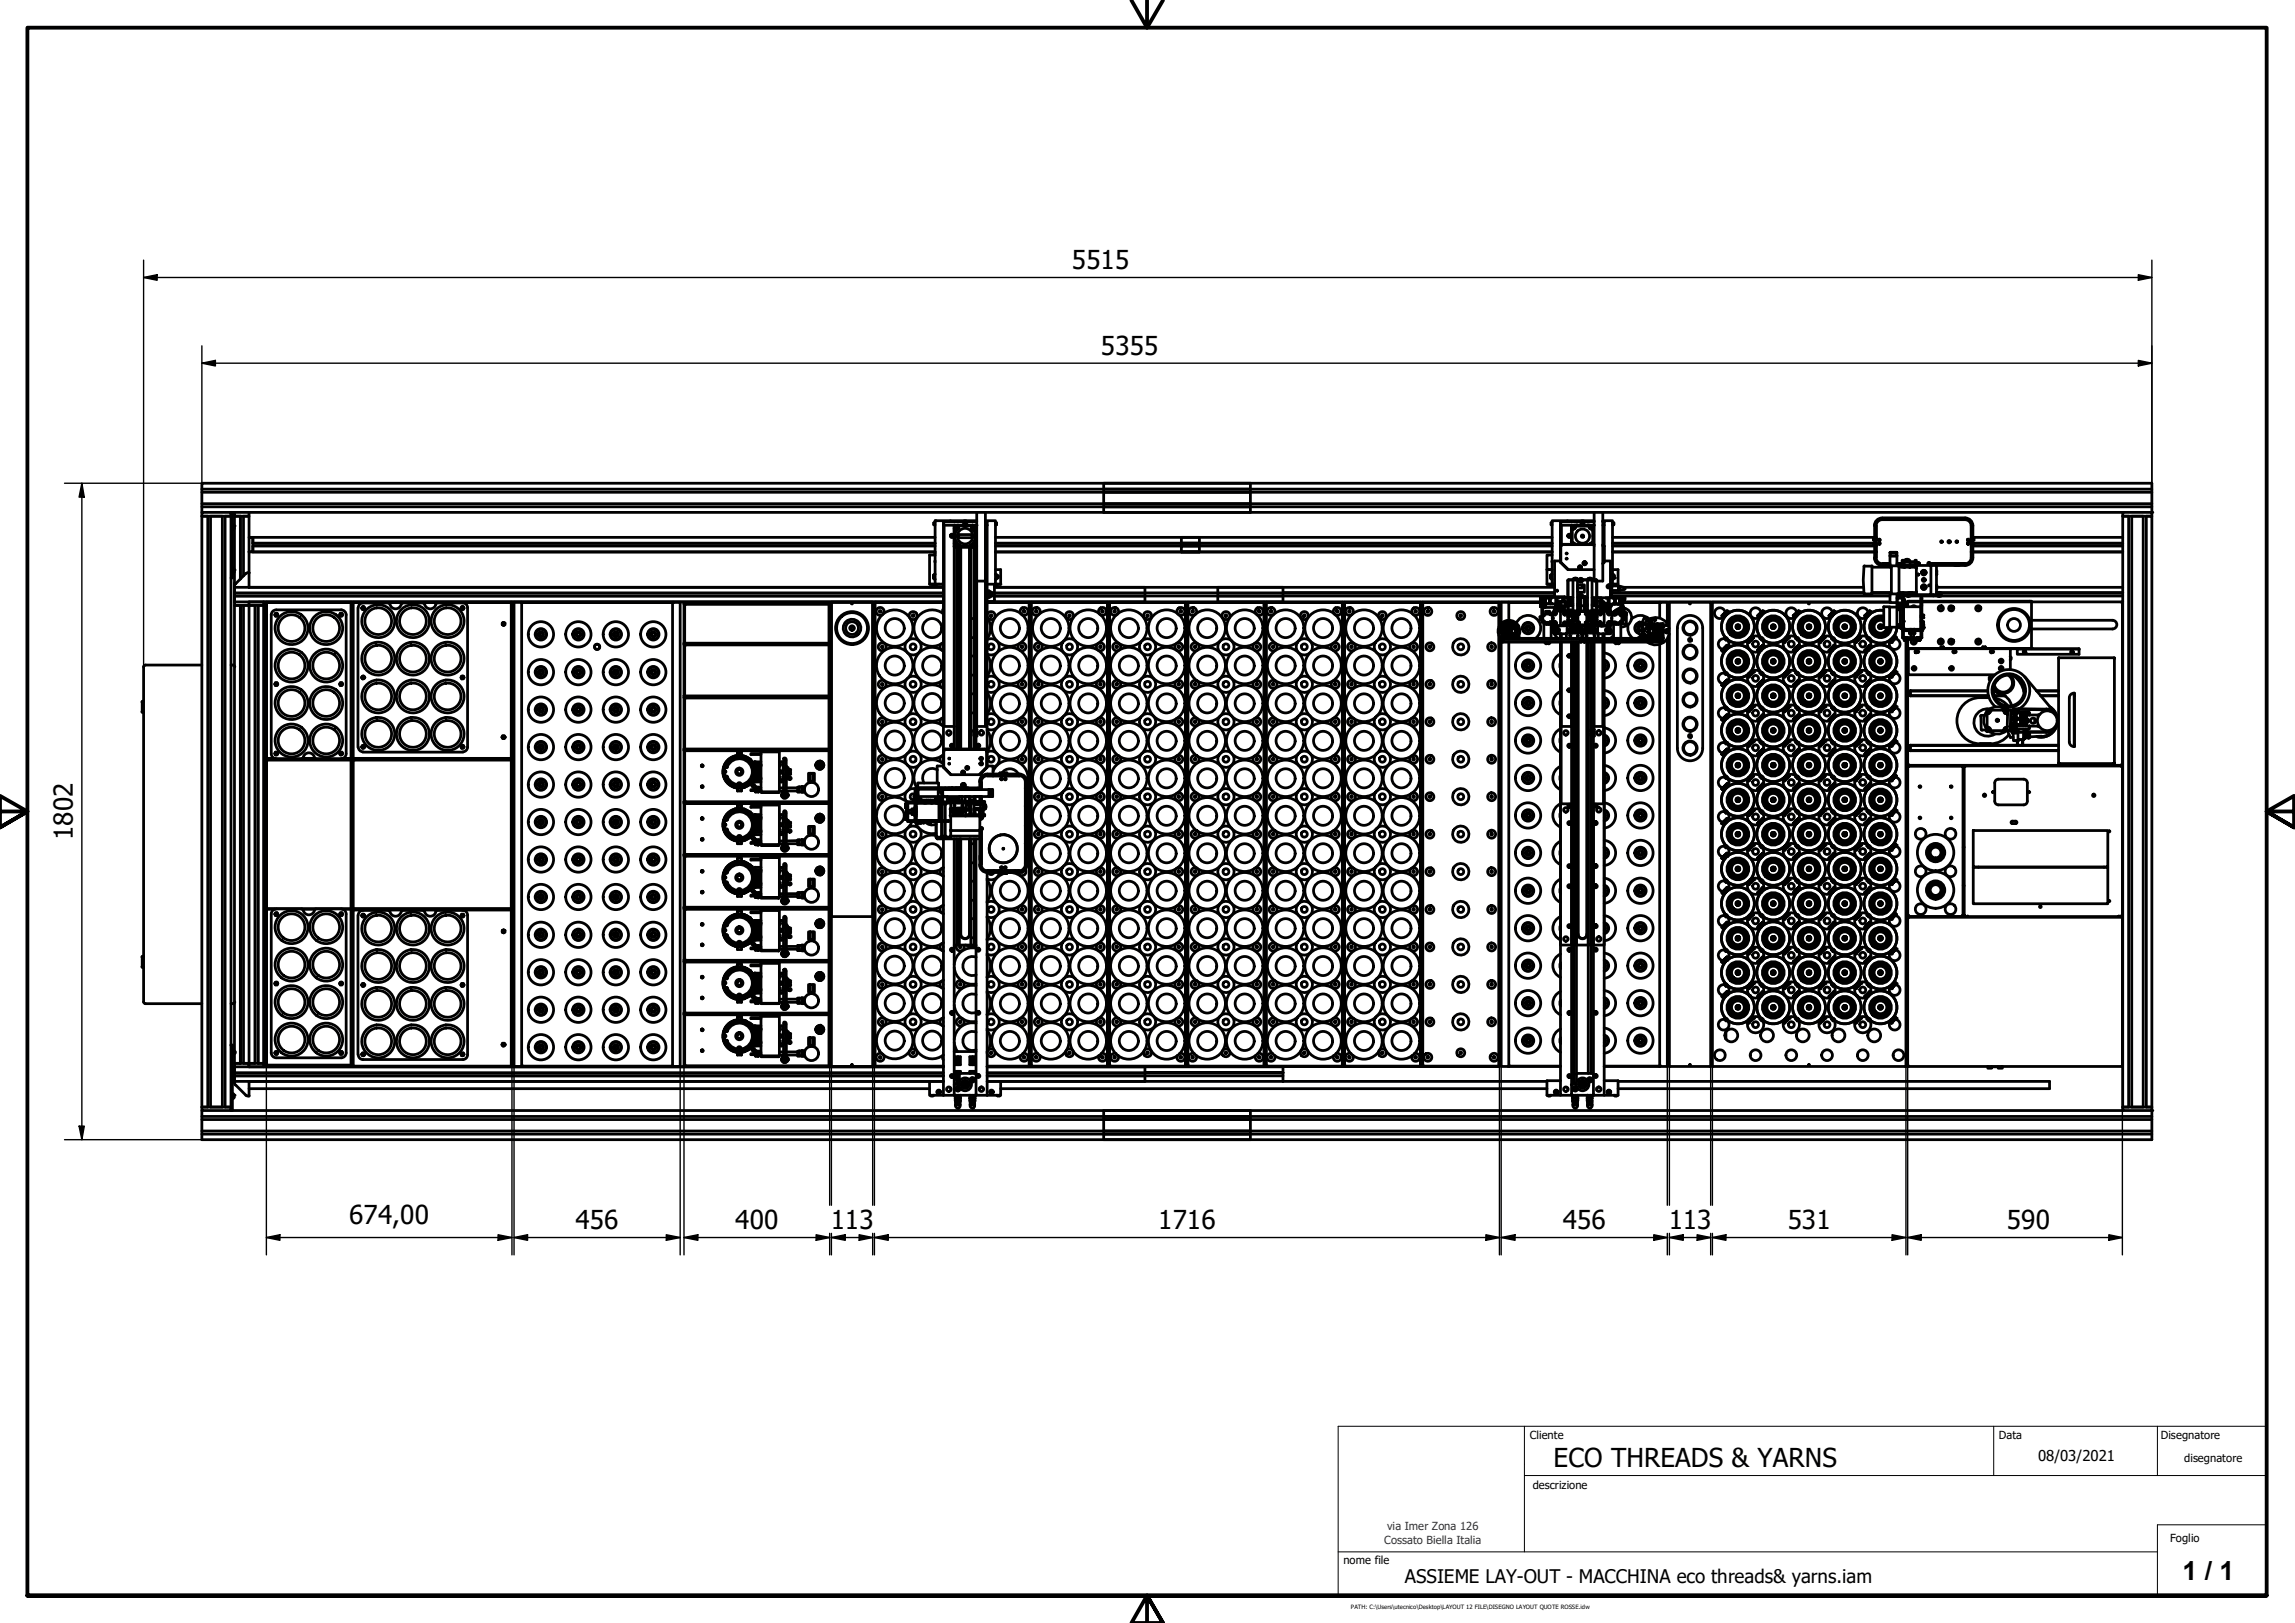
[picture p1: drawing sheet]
<svg xmlns="http://www.w3.org/2000/svg" width="420mm" height="297mm" viewBox="0 0 420 297" stroke-linecap="round" stroke-linejoin="round" font-family="sans-serif">
<defs><g id="words">
<g font-size="4.8">
<text x="196.2" y="49.2">5515</text>
<text x="201.5" y="64.9">5355</text>
<text x="13.3" y="153.8" transform="rotate(-90 13.3 153.8)">1802</text>
<text x="63.9" y="224.1">674,00</text>
<text x="105.3" y="224.9">456</text>
<text x="134.6" y="224.9">400</text>
<text x="152.1" y="224.9">113</text>
<text x="212" y="224.9">1716</text>
<text x="286.1" y="224.9">456</text>
<text x="305.5" y="224.9">113</text>
<text x="327.3" y="224.9">531</text>
<text x="367.4" y="224.9">590</text>
<text x="284.4" y="268.4">ECO THREADS &amp; YARNS</text>
<text x="399.5" y="289.2">1 / 1</text>
</g>
<text font-size="3.4" x="257.2" y="289.8">ASSIEME LAY-OUT - MACCHINA eco threads&amp; yarns.iam</text>
<text font-size="2.7" x="373.1" y="267.4">08/03/2021</text>
<g font-size="2">
<text x="280.1" y="263.4">Cliente</text>
<text x="366" y="263.4">Data</text>
<text x="395.6" y="263.3">Disegnatore</text>
<text x="399.9" y="267.6">disegnatore</text>
<text x="280.6" y="272.5">descrizione</text>
<text x="245.9" y="286.3">nome file</text>
<text x="397.3" y="282.2">Foglio</text>
</g>
<g font-size="2" fill="#0000a0">
<text x="253.9" y="280">via Imer Zona 126</text>
<text x="253.4" y="282.5">Cossato Biella Italia</text>
</g>
<text font-size="1.1" x="247.3" y="294.4">PATH: C:\Users\utecnico\Desktop\LAYOUT 12 FILE\DISEGNO LAYOUT QUOTE ROSSE.idw</text>
</g></defs>
<!-- layer: Visibile (ISO) -->
<g fill="none" stroke="#000" stroke-width=".51">
<path d="M37 93.8h5.3v.7h-5.3zM37 93.8v-5.4h191.9v5.4M37 94.5v108.1M37 89.5h357M37 90.1h357M37 92.2h357M37 92.8h357M38 94.5v108.1M38.5 94.5v108.1M40.7 94.5v108.1M41.2 94.5v108.1M42.5 96.9l.1 .1"/>
<path d="M42.5 96h.2l.2 .3M42.9 96.3v.4M42.9 96.7l-.3 .3M42.9 93.8v.7h2.7v-.7M42.9 94.5v13M43.1 94.5h.8M44 94.5v11.5M44.6 94.5v10.9M44.6 94.5h.9M45.6 98.3h.7v2.7h-.7zM45.6 94.5v3.8M46.3 98.3h124.9"/>
<path d="M46.3 98.5v.9M46.3 100v.9M46.3 99.4h124.9M46.3 99.9h124.9M170.9 96l.3 .1M171.2 95.7h-.2l-.1 .3M172.7 95.5v42l.3-.4M172.7 95.5h.1M172.8 95.4h3.7M174 95.4v-.1h-2.8v11.6h1.5h-.4M174 95.3h4.8M174.2 98h.2l-.1 .2z"/>
<path d="M174.7 96.2v40.9M174.7 100h.1M174.7 96.3h.1M174.8 99.3l-.1 .1a.67 .67 0 0 1 .7 .7M175 99.5v.4h.3M175.1 99.6h-.1l.1 .1h.2M175.3 96.5h-.3l.1 .1M175.3 96.4h-.3v.3M175.5 97.9v.5h2.4M175.5 100l-.1 .1M175.5 97.8h2.4M175.5 97.8v.1"/>
<path d="M175.6 96.3v.4M176.3 96.1h-3.5v36.9h1.9M176.3 96.1v.2M176.4 96h.6M176.4 95.9l-.1 .2M176.5 96v-.7h.3v.7M176.5 95.5h-3.7l-.1 .6M176.8 95.5h2M176.8 95.4h2M176.9 95.9l.2 .2M177.1 96.1h1M177.1 96.1v.2"/>
<path d="M177.9 96.7a1.87 1.87 0 0 1 .2 2.7 1.87 1.87 0 0 1-2.8 0 1.87 1.87 0 0 1 .2-2.7M177.9 96.7v-.4h-2.4l-.1-.2a.9 .9 0 0 1-.7 .7l.1 .1M177.9 97.8v.1M177.9 97.9v.5M177.9 100l.2 .1M178 96.8l.2-.2 .2 .4-.2 .1M178.1 96.1a.67 .67 0 0 0 .6 .7M178.1 96.1l-.2 .2M178.1 96.1h.6v.7M178.1 96.4h.3v.3M178.2 96.5h.2l-.1 .1M178.3 99.6v.2l-.1-.1"/>
<path d="M178.4 99.5v.4h-.3M178.6 99.3l.1 .1M178.7 96.1v.1M178.7 96.8l-.1 .1M178.7 96.1h.1M178.7 96.8v36.2M178.7 99.4a.67 .67 0 0 0-.6 .7M178.8 93.8v39.2M180.4 95.5h.3v.6M180.4 96.1h.2v36.9h-1.9v4.1M180.4 95.3h1.8v11.6h-1.5M180.4 93.8v39.2"/>
<path d="M180.4 95.4h.3M180.7 95.4h.1M180.7 95.5v42l-.4-.4M182.2 98.3h37.4v2.7M182.2 99.4h102h-67.9v.5M182.2 99.9h37.4M182.2 96.1h.2M182.2 95.7h.2M182.4 95.7h.1M182.4 95.7v.3M182.4 96v.1M202.1 93.8v-5.4h191.9v5.4"/>
<path d="M284 96.1h.2M284 95.7h.2M284 95.7v.3M284 96v.1M284 95.7h.1M284.2 98.3h-67.9v1.1M284.2 99.9h-67.9v1.1h67.9h-102M285.7 99.9l.1 3zM285.7 95.5v.6M285.8 95.4h3.8M286 99.6l-.3 .3v-3.8h.1v3.7M286.1 99.7h5.7"/>
<path d="M287 95.4v-.1h-2.8v11.6h.4h-1.4v-2.6h1h-1v-2.7h1M287 95.3h4.8M287.2 98h.2l-.1 .2zM287.7 99.1l.1 .1M287.7 99.2h.1M287.7 99.4h.1M287.8 96.1l-.1 .1M287.8 97l-.1 .2M287.8 97h-.1M287.8 96.4v.6M287.8 99.2v.4M287.9 99.6l.2-.1 .2 .1"/>
<path d="M287.9 96.3l-.1 .1M288 96.8l-.2 .2v2.2l.4 .2M288 96.5l.2-.1v.2l-.1 .1zM288.1 99.6h.1M288.1 99.4l.3 .2M288.2 96.8l-.2 .1M288.4 96.1l-.1 .1M288.4 96.1h-.7v.7l.1-.1M288.4 96.1h.9M288.4 96.4v.2M288.4 96.5l-.3 .3M288.5 96.4v-.1h-.6l-.1 .2"/>
<path d="M288.6 96.2h.1M288.6 96.3h2.2M288.6 96.1v.1M288.8 96.1l-.2 .1M289.3 96.1v.2M289.4 96h.5M289.5 95.9l-.2 .2M289.6 96v-.7h.3v.7M289.6 95.5h-3.9l.1 .6h1.9v3.5M289.9 95.5h1.9M289.9 95.4h1.9M290 95.9l.1 .2"/>
<path d="M290.1 96.1h1.7M290.1 96.1v.2M290.7 96.1l.1 .1M290.8 96.1v.1M290.8 96.2h.1M290.9 96.3l.1 .3M291 96.5l.2 .3M291 96.1v.1M291 99.6l.2-.1 .2 .1M291.1 96.6l-.1 .1M291.1 96.6h.1M291.2 99.6h.1"/>
<path d="M291.2 99.4l-.2 .2M291.3 99.4h.1M291.3 96.4l.1 .1-.1 .2-.2-.1zM291.3 96.8h.2M291.3 96.8h.1M291.4 96.3l.2 .2M291.4 96.9l.2 .1M291.4 96.3l.2 .1v.6M291.5 96.3h-3M291.5 97v2.2M291.6 96.7l.1 .1M291.6 97h.1"/>
<path d="M291.6 97l.1 .2M291.6 98.1v.1M291.6 99.2v.4M291.6 99.2l-.1 .2M291.7 96.1v.1M291.7 99.4h-.1M291.7 99.2h-.1M291.7 99.1l-.1 .1M291.7 96.1v3.5M291.8 99.6h-5.8l-.2 .3M291.8 93.8v12.3M293.4 95.3h1.8v11.6h-.4"/>
<path d="M293.4 99.7l.3 .2v-3.8h-.1v3.7M293.4 95.5h.2v.6h-.2M293.4 95.4h.2M293.4 93.8v12.5h-1M293.4 99.7l.2 .2M293.6 99.9l.1 3zM293.7 95.5v.6M295.2 98.3h48M295.2 99.4h48v2.6M295.2 99.9h48M295.2 96.1h.2M295.2 95.7h.2"/>
<path d="M295.4 95.7l.1 .3M295.5 96l-.1 .1M343 99.4v.3M343 98.8v.1M343 99.8h.1M343 98.5v.4M343 99.4v.1M343 98.5h.2M343 99.8h.2M343.3 98.9h.1M343.2 96.2v2.7h-.2M343.3 99.4v2.6"/>
<path d="M343.3 98.3h.2M343.3 99.9h.2M343.3 98.5h.2M343.3 99.8h.2M343.3 98.9v.5M343.5 96.2v5.8M344 99.4l.2 .1-.2 .1M344 98.7l.2 .1-.2 .1M344 99.4v.2M344 98.7v.2M344.6 94.9a1.3 1.3 0 0 0-1.3 1.3v2.7M344.6 94.9h15.2"/>
<path d="M359.8 95.1a1.11 1.11 0 0 1 1.1 1.1v5.8M359.8 94.9a1.3 1.3 0 0 1 1.3 1.3M359.8 94.8a1.43 1.43 0 0 1 1.4 1.4v2.7M359.8 95.1h-15.2a1.11 1.11 0 0 0-1.1 1.1M359.8 94.8h-15.2a1.43 1.43 0 0 0-1.4 1.4M360.2 99.5h.2v-.1l-.2 .1M360.2 98.8v.1l.2-.1h-.2M360.9 98.3h.2M360.9 99.9h.2M360.9 98.5h.2M360.9 99.8h.2M361.2 99.4h.1"/>
<path d="M361.1 96.2v2.7M361.1 98.9v.5M361.1 99.4v2.6M361.2 98.9h-.1M361.2 98.3h27.4M361.2 99.4h27.4M361.2 99.9h27.4M361.2 98.5h.2M361.2 99.8h.2M361.2 99.4v2.6M361.3 98.5h.1M361.3 99.4l.1 .1"/>
<path d="M361.4 98.5v.4h-.2M361.4 99.4v.3M361.4 98.8l-.1 .1M361.4 99.8h-.1M388.6 93.8h-346.3h.2v12h-.2v-11.8M388.6 94.5h5.4v108.1M388.6 94.5v-.7h5.4v.7M388.6 94.5v108.1M388.7 94.5h.9M389.7 94.5v108.1M390.3 94.5v108.1M390.3 94.5h2"/>
<path d="M392.4 94.5v108.1M392.9 94.5v108.1M393 94.5h.8M42.3 105.8v97.3M42.5 104h.2l.2 .3M42.9 104.3v.4M42.9 104.7l-.2 .2h-.2M42.9 110.2h2.7v.6h-2.7zM42.9 107.5v.9M42.9 107.5v2.7M42.9 110.8v83.8M42.9 109.1h129.8"/>
<path d="M42.9 107.5h129.8M42.9 106.8h.3M43 107.5h.1M43.1 106.8l-.2 .4M43.1 110.8h.8M44 110.8v83.8v-83.8M44 110.8v83.8M44.6 110.8v83.8M44.6 110.8h.9M45 105l-1.9 1.9M45.4 104.8l-.4 .2M45.4 104.8h.2"/>
<path d="M45.6 104.8v.1M45.6 107.5h.1M45.6 101v6.5M45.6 110.2h127.1M45.8 110.8h.8M46.3 101h124.9zM46.7 110.8v83.8M47.2 110.8v83.8M47.3 110.8h.8M48.3 110.2v.6h-2.7v83.8h2.7v.6M48.3 110.8v83.8M48.7 110.2l.1 28.7z"/>
<path d="M48.8 110.2l15.5 .1zM49.7 112.5v25.4M50.4 112.3h.3l.2 .2-.2 .3h-.3l-.1-.3zM50.6 111.6a.92 .92 0 0 0-.9 .9M50.6 111.6h11.9a.92 .92 0 0 1 .9 .9M62.3 112.3h.3l.1 .2-.1 .3h-.3l-.1-.3zM63.4 112.5v25.4M64.3 110.2h.1v28.7h-.1zM64.6 110.2v28.7zM64.6 110.3h.1M64.7 110.2l28.9 .1zM65.5 111.2v25.6"/>
<path d="M66.2 111.3l.2-.3h.2l.2 .3-.2 .3h-.2l-.2-.3M66.4 110.3h4.7M66.5 110.3a.86 .86 0 0 0-.9 .9M71.1 110.3l.3 .3M77.4 110.3l.3 .3M77.5 110.3l-3.9 .1a1.11 1.11 0 0 1-1 1 1.11 1.11 0 0 1-1.2-.8M77.7 110.6a1.05 1.05 0 0 0 1.1 .8 1.05 1.05 0 0 0 1-.8M80 110.3l-.2 .3M80.1 110.3h4.7M84.5 111h.3l.2 .3-.2 .3h-.3l-.1-.3zM84.7 110.3a.86 .86 0 0 1 .9 .9v25.6M91.9 114l.3-.1 .3 .1v.3l-.3 .2-.3-.2z"/>
<path d="M93.6 110.2h.1v28.7h-.1zM94.1 110.2h1.4v85h-1.4zM95.5 110.2l27.6 .1zM123.1 110.2h1.4v85h-1.4zM125.2 118.1h.1v9.3h-.1zM125.2 117.9h26.7v.1h-26.7zM125.2 110.6h.1v7.1h-.1zM125.2 117.7h26.7v.1h-26.7zM125.2 110.5h26.7v.1h-26.7zM125.3 118v.1M151.8 118.1h.1v9.3h-.1zM151.8 110.6h.1v7.1h-.1z"/>
<path d="M151.8 118v.1M152.2 110.2h7.6v57.6h-7.6zM152.2 110.2h7.6v85h-7.6zM160.1 110.2h.1v85h-.1zM170.8 106.9h.6M170.9 105.7l.1 .3h.2M170.9 105.3v.5M171.1 101.6h-.9v5.3h1.7M171.2 102.6v.3M171.2 101.3v.3M171.2 105.1h-.2l-.1 .3M172.7 118.4h.1"/>
<path d="M172.7 117.7a.73 .73 0 0 0-.6 .7 .73 .73 0 0 0 .6 .7M172.7 111.4a.73 .73 0 0 0 0 .9M172.7 119.2a3.3 3.3 0 0 0-4.5 .3 3.3 3.3 0 0 0 0 4.6 3.3 3.3 0 0 0 4.5 .3M172.7 112.3a3.3 3.3 0 0 0-4.5 .4 3.3 3.3 0 0 0 0 4.5 3.3 3.3 0 0 0 4.5 .4M172.7 108.5h-129.8v1.7M172.7 110.2h-12.5l12.5 .1M174.7 100.1h.1M174.8 100.1h3.9M174.8 100.1h.1M175.1 100.1v37M175.6 100.1v37M175.8 100.1v37"/>
<path d="M175.9 100.1v37M177.5 100.1v37M177.7 100.1v37M177.8 113.2h.5M178.3 116.7h-.5M178.3 100.1v33.5M178.6 100.1h.1M178.7 100.1h.1M178.8 106.3h1.6M180.7 108.5a.41 .41 0 0 1 .6-.1 .41 .41 0 0 1 0 .6 .41 .41 0 0 1-.6 0M180.7 108.6a.35 .35 0 0 1 .5-.1 .35 .35 0 0 1 0 .5 .35 .35 0 0 1-.5-.1M180.7 117.1a1.49 1.49 0 0 1 2.2 1.3 1.49 1.49 0 0 1-2.2 1.3"/>
<path d="M180.7 113a3.3 3.3 0 0 1 0 3.9M180.7 119.8a3.3 3.3 0 0 1 0 4M180.7 108.3l.3-.2 .5 .3M180.7 110.2h7.7l-7.7 .1M180.7 110.2h101.6M181.6 108.4v.7l-.6 .3-.3-.2M182.1 109.1h102.5M182.1 107.5h102.5M182.1 108.5h102.5M182.1 109.8l-.3 .3h-1.1M182.2 104.3h1v2.6h-1.1v2.9M182.2 105.1h.2l.2 .3"/>
<path d="M182.6 105.3v.5M182.6 105.7l-.2 .3h-.2M182.6 106.9l-.5 .1h.5M188.4 110.2h.1v85h-.1zM188.7 110.2l.1 85zM188.8 110.2l14 .1zM202.8 110.2v85zM203 110.2h.1v85h-.1zM203.1 110.2l13.9 .1zM209.6 107.5v.9M209.6 108.5v1.7M217 110.2h.2v85h-.2z"/>
<path d="M217.4 110.2h.1v85h-.1zM217.5 110.2l13.9 .1zM222.9 108.5v1.7M222.9 107.5v.9M231.4 110.2h.1v85h-.1zM231.7 110.2h.1v85h-.1zM231.8 110.2l13.9 .1zM234.9 107.5v2.7M245.7 110.2h.2v85h-.2zM246.1 110.2v85zM246.1 110.2l14 .1zM260.1 110.2l.1 85z"/>
<path d="M260.3 110.2h.2v85h-.2zM260.5 110.2l13.9 .1zM274.4 116.3v78.9M274.5 116.4v78.8h-.1M274.5 114.5v-4.3h-.1v4.5M274.7 115.4l.2 .1-.1 .1zM274.8 114.7l-.1 .2M274.8 114.8l.1 .1M274.8 116.9v78.3h1.4v-77.7M274.8 114.3v.2M274.9 114.5h-.1M274.9 115.2v-1h2.7v2.6"/>
<path d="M274.9 115.2v1.6h.1M274.9 116.9v.5M274.9 116.7l.2 .1M274.9 115.1l.1 .1M274.9 115.3h-.3l-.1 .2 .2 .3h.2M274.9 115.3h-.1l-.2 .2 .2 .2h.1M274.9 115.2a.35 .35 0 0 0-.5 .3 .35 .35 0 0 0 .5 .3M274.9 114.4l-.1 .2 .1 .3M275 116.7l.4 .1M275 114.6l.4 .1M275 115.7l-.1 .1M275 115.7l.3 .1"/>
<path d="M275 114.9l.1 .1M275 114.3v.4M275 116.3v.4M275 116l.4 .2M275.1 114.2h-.1a.55 .55 0 0 0-.1 .9 .41 .41 0 0 1-.2-.6M275.1 116.8l-.2 .1h.2v.5h14.3v.1h-14.3v-.1h-.2l.2 .1M275.1 116.8h14.3M275.1 116.8l14.3 .1 .2-.1v-.9h-2.8v.9M275.1 115.9l-.1 .2M275.2 115l.1 .1M275.2 115.1v.1M275.2 115.8v.1"/>
<path d="M275.3 115.1l-.3 .1M275.3 115.9l-.1 .1M275.4 114.8h.1M275.4 116.3h-.4M275.4 114.2l-.4 .1M275.4 114.8l-.4 .2M275.4 114.7l.1-.1 .3 .3M275.4 114.2l.1 .1M275.5 114.9l.3 .3M275.5 114.3v.4M275.5 116.3v.4M275.5 116.1l-.1 .1"/>
<path d="M275.5 116.6l.2 .2M275.5 116.7l-.1 .1M275.5 116.4v.2M275.7 114.3l-.2 .3M275.7 114.3l.1 .1M275.7 114.2a.41 .41 0 0 1 .4-.5 .41 .41 0 0 1 .4 .5v.7M275.8 116.6l-.1 .1M275.8 115.2v.7l-.3 .2M275.8 114.4v.1M275.8 115h.1l-.1 .2M275.8 116.1l-.3 .2h-.1M275.8 116.5v.1"/>
<path d="M275.8 115.7v.1M275.8 115.3l.1 .1M275.8 115.8l.1 .1M275.9 114.2l.1-.4h.1l.3 .2v.2M275.9 113.9l-.1 .1M275.9 115.3l.2 .3M275.9 115.9h.1M275.9 115.1h.1M275.9 113.9h-.1M275.9 115.3h.1M275.9 115.6l-.1 .1M275.9 116l-.1 .1"/>
<path d="M275.9 116.5l.1 .1M275.9 114.2l.1 .1M276 115.7h-.1M276 116.8v-.7h.5v.7M276 116h.5M276 114.2v.7M276 115h.5zM276 115l.2 .3M276 115.7l.1 .1M276 115.6h.1M276 116.7l-.1 .1M276 114.4l-.1 .1"/>
<path d="M276 115.6l-.1 .1M276.1 115.2h.1M276.1 115.8l-.1 .1M276.1 113.8h.1M276.1 115.3h.1M276.1 115.3l-.1 .1M276.1 115.7h.1M276.2 113.7a.41 .41 0 0 0-.4 .5M276.2 115.7l-.1 .1M276.2 115.7h.1M276.2 115.3h.1M276.2 110.2h-1.4v3.9"/>
<path d="M276.2 110.2h6.1M276.2 110.2v3.3M276.2 113.7v.1M276.2 110.3h6.1M276.3 113.8l.2 .1M276.4 113.9v.1M276.4 115.7v.1M276.4 115.8h.1M276.4 115.2h.1M276.4 115.8l.1 .1M276.5 115.4v.2M276.5 115.9h.1"/>
<path d="M276.5 115.1h.1M276.5 116.7l.1 .1M276.5 114.4l.1 .1M276.5 115.6l.1 .1M276.5 115.4h.1M276.5 115.7l-.1 .1M276.5 115l-.1 .3 .1 .1M276.5 115.3h.1M276.5 115.3v.1M276.6 115.7h.1M276.6 115.3h.1M276.6 116.5l-.1 .1"/>
<path d="M276.6 114.2l-.1 .1M276.6 115.6l.1 .1M276.6 116l.1 .1M276.7 115.3l-.1 .1M276.7 115.8l-.1 .1M276.7 116.5v.1M276.7 115.7v.1M276.7 116.1l.2 .2M276.7 114.2l.3-.3 .4 .3M276.7 115h-.1l.1 .2M276.7 115.2v.7l.4 .2M276.7 116.6l.1 .1"/>
<path d="M276.7 114.4l.1-.1 .2 .1M276.7 114.4v.1M276.7 114.2l.3-.2 .3 .2M276.8 114.2l.2-.2 .2 .2M276.9 114.2h.2M276.9 114.4v.2M276.9 116.4v.2M276.9 114.7l-.2 .2M276.9 116.2l.1 .1h.1M277 116.6l-.2 .2M277 116.7l.1 .1M277 114.8h.3l.2 .2"/>
<path d="M277.1 114.9l-.4 .3M277.1 114.3v.4M277.1 116.3v.4M277.1 114.7l-.1-.1-.1 .1M277.1 114.2l-.1 .1M277.1 114.2l.5 .1M277.1 114.7h.7v.3M277.1 116.3h.5M277.1 116.8h.3M277.2 115.9l.1 .1M277.2 115.1l.1 .1M277.3 115.1v.1"/>
<path d="M277.3 115.8v.1M277.3 115l-.1 .1M277.3 115.7l-.1 .1M277.4 115.9l.1 .2M277.4 115.2h.1M277.4 115.7h.1M277.5 114.2l.1 .1M277.5 116.7l-.1 .1M277.5 114.9l-.1 .1M277.5 114.3v.4M277.5 116.3v.3M277.5 116l-.2 .2-.3-.1"/>
<path d="M277.5 115.7l.1 .1M277.6 115.9h.2v.4h-.2M277.6 115h.2v.9M277.6 114.5h.4M277.6 116.4h.4M277.6 116.1v.2M277.6 114.8v.2M277.6 115.4l.1 .1-.1 .2M277.6 114a2.32 2.32 0 0 1 3.6-.9 2.32 2.32 0 0 1-.1 3.7M277.6 115.1l-.1 .1M277.6 116.7l-.1 .1M277.7 116.9a2 2 0 0 0-.1-2.9 2 2 0 0 0-2.8 .2 2 2 0 0 0 .1 2.8"/>
<path d="M277.8 115.3v.3M278 116.5l.4 .3M281.9 113.5h.4M282 112.9h-.1M282 111h.1M282 110.2h.1M282 109.7h.3M282 111h.3M282 110.6h.3M282 109.3h.3M282 109.3v.9M282 110.6v.4"/>
<path d="M282 110.6h.1M282 109.3v.1M282 109.7h.1M282.3 109.2h.1v4.7h-.1zM282.3 112.9h-.4l.1 .6M282.4 113.7h.3v.2h1.5M282.4 111.2h2.4M282.4 109.3h4.6M282.4 110.5h.2M282.4 109.6v.7M282.4 109.2h4v.1M282.5 110.5h.5v.6h-.4"/>
<path d="M282.6 109.3l-.1 .2M282.6 111h.4M282.6 110.7h.4M282.6 109.2v.1M282.6 110.5v.7M282.6 109.3h.4M282.7 113.8h.1M282.7 112.5h.1M282.8 117.6l.3 .2M282.9 117.5l-.1 .1M282.9 110.1h.1M282.9 109.7h.1"/>
<path d="M282.9 109.6h.1M282.9 110.5h.2M282.9 109.5v1M283 109.6l-.1 .2M283 109.6l-.1 .7M283 111.9h.1M283 112.3h.1M283 112.4v-.5h.7v.5M283.1 112.2h-.1M283.1 113.9v.4M283.1 114.3h.5M283.1 114.2h-.5v2.6"/>
<path d="M283.1 112.1h.5M283.1 112.1v.2M283.1 112.1v.1M283.1 109.3v.2h-.3v1h1.4M283.1 117.8h.4M283.2 112h-.1M283.2 112h.3M283.5 112h.1M283.6 112.1v.1M283.6 112.1v.2h-.5M283.6 113.9v.4M283.6 114.2h.4v2.6"/>
<path d="M283.6 112.2h.1M283.6 111.9h.1M283.7 109.6h.1v.7h-.1M283.7 109.5v1M283.7 117.5l.1 .1M283.8 107h.6zM283.8 112.4h.4M283.8 112.4v.1h.4M283.8 112.4h-1.1v.3h-.3M283.8 106.9v.1M283.8 109.6v.7M283.8 117.6l-.3 .2"/>
<path d="M283.8 105.7l.2 .3h.2M283.8 110.5h1.1M283.8 105.3v.5M284 109.5h-.3v1h.3M284.2 102.6v.3M284.2 113.2v.1M284.2 105.1h-.2l-.2 .3M284.2 109.3v.2h-.4M284.2 113h.1M284.2 114.1l.2 .3 .2 .1M284.2 113.8h-.4v.1M284.2 112.3v1.8"/>
<path d="M284.4 115.4v.3M284.4 115.8l.1 .1M284.4 114.4v1.2M284.4 106.9v.1M284.5 115.9l.8 .9M284.5 115.2v.1M284.5 115.3l-.1 .2M284.5 115.9h.1M284.5 114.5l.1 1.4M284.5 112.1h.3l.1 .2-.2 .1h-.2zM284.5 113.9h.2l.2 .2-.2 .2h-.2zM284.5 111.2v.6"/>
<path d="M284.6 114.5v1.5h2.2M284.6 111.2v.6M284.6 111.8l-.3 .2-.1 .2M284.7 111.8l2.4 .1M284.7 114.5h1.8M284.7 110.5v.4h.2M284.8 111.2v.5h.2M284.8 111.2h.2M284.8 110.6l.1 .1M284.9 111.1h.4M284.9 111.1h.9M284.9 111.1v.7"/>
<path d="M284.9 109.5v1M284.9 110.5v.2M284.9 110.3h.1M284.9 109.6h.2v.6M284.9 111.1l-.1 .1M284.9 110.5v.5h.8v-.2M284.9 110.5h.5M285 111.2h.1v.5h-.1zM285.1 115.1l.1 .1 .1 .2-.1 .1h-.2l-.1-.2 .2-.1M285.1 111h.1M285.1 111.7h.4M285.1 110.2l-.2 .3"/>
<path d="M285.3 111.1h.5M285.3 111.1l-.2 .1M285.3 111.1l.2 .1M285.3 114.5h-.4h.4M285.4 110.5l.3 .3M285.4 109.3v.2h-.5M285.5 111.2h.1v.5h-.1zM285.6 111h.1M285.6 111.2h.2M285.7 102.9l1.4 1.4-1.3-1.4M285.7 111.9v2.5l.1 .1M285.7 110.2h-.5v.3h.2v-.3v.3"/>
<path d="M285.7 110.2v.6M285.7 116v.8M285.7 102.7h-1.1v6.5M285.7 110.8l.1 .1M285.7 119.7a2.32 2.32 0 0 0-1.4 2.1 2.32 2.32 0 0 0 1.4 2.1M285.7 111.1l.1 .1M285.8 114.5h7.8M285.8 111.1v.1M285.8 111.8l-.1 .1M285.8 117.5v29.6h-.1v-29.6v15.5h.1M285.8 111.2v.6h.1M285.8 110v.9"/>
<path d="M285.8 111.2v.5h-.2M285.8 111.3h.5v.5l.1-.6v.6M285.8 110.9l1.2 .1M285.8 111.7v.1M285.8 116v.8M285.8 110h.7M285.8 110l-.1 .2M285.8 111.6l.1 .1M286.1 111v.3M286.1 109.6h.3M286.2 109.6v.4M286.2 111.2v.1"/>
<path d="M286.3 109.6v.4M286.4 112.1l-.1 .2 .3 .1M286.4 111v.2h-.3M286.5 110v1v-.3M286.5 110.2v.5M286.5 110v.2M286.5 110.2h.1M286.5 110.7h.1M286.5 111.8h.2M286.6 113.9l-.3 .2 .1 .1M286.6 110.2v.6M286.6 110.2v.3"/>
<path d="M286.6 110.3v.4zM286.6 110.5v.3M286.6 110.5h.2M286.6 110.5h.4M286.7 114.4l-.2 .1M286.8 109.3v.2h-.7v.5M286.9 115.8l.1 .1M287 114.5l-.1 1.2M287 106.2v5.6M287 111.9v2.5M287 114.4l.2 .1M287 112.9l.1 .1"/>
<path d="M287.1 114.4l-.1 .1M287.1 106.2v5.6h5.3v-5.6M287.1 112.9h.2M287.1 113.4h.2M287.1 111h.1M287.1 109.3h.9M287.1 110.5h.8M287.1 113.4l-.1 .1M287.1 110.7v-.2v.5M287.1 110.7v.3M287.1 114.4h.4M287.1 104.3h4.7"/>
<path d="M287.1 110.9h.9M287.1 111.9h.4M287.1 111.9v.4M287.1 110.7h.1M287.1 114.4h.1M287.2 115.9h-.1M287.2 112.4h.3M287.2 111.8l-.2 .2M287.2 111.9l-.1 .1M287.2 114h-.1M287.2 110.5v.3zM287.2 112.6l.1 .1"/>
<path d="M287.2 113.4l.1 .2M287.3 112.7h-.2l.1-.2 .3-.1 .3 .3M287.3 113.7h-.2l.2 .2M287.3 110.5v.2zM287.3 110.5l-.1 .3M287.3 113.8h.2M287.3 112.9l-.1 .1M287.3 113.6l-.1 .1M287.3 112.8h.1M287.3 115.7l-.3 .1M287.4 115.2h-.2l-.1 .2 .3 .2M287.4 115.6l-.1 .1"/>
<path d="M287.4 115h1.7zM287.4 109.6h.2v.7h-.2M287.4 115.6v.1M287.4 115.7h1.7M287.5 115.2v.1M287.5 115.6v.1M287.5 114.9l-.1 .3M287.5 115.2l.1 .3M287.5 114h-.4v.3M287.5 115.6h1.6v.1M287.5 115v.2M287.6 111.9v.4"/>
<path d="M287.6 114h.1M287.6 114v.3M287.6 112.3v.1M287.6 114.4h.1M287.6 113.9h-.1M287.7 112.3v.1M287.7 114l.1 .4M287.7 112.1v.2M287.7 117.5v15.5M287.7 112.4l.2 .2M287.8 112.3h.1M287.8 114.1v.1"/>
<path d="M287.8 112.3l.3 .3M287.8 114v.2M287.8 115.7v.2M287.8 113.6l-.2 .2M287.8 114h.1M287.8 112.7l.1 .2 .3-.1M287.8 112l.1 .1M287.8 112.9v.6M287.9 115h.1M287.9 113.4l-.1 .2M287.9 112.1l-.1-.2-.1 .2M287.9 114.3h-.1"/>
<path d="M287.9 113.7l-.2 .4M287.9 109.3v.2h-.5v1h.6M287.9 113.5l.3 .1M287.9 112.9l.1 .1M287.9 112.6l.2 .1M287.9 112.1l.4 .5M287.9 112.1h.1M287.9 114.2l-.1 .1M288 114.9h.1M288 114.2h.1M288 111.6h-.7v.2M288 106.2v5.6"/>
<path d="M288 112.8v.2M288 113.4v.1M288 114.9v.1M288 113.3l-.1 .1M288 111.8l.1 .1M288 114.2l.1 .1M288 106.1h.1M288.1 113h.1M288.1 113.7h-.2M288.1 113.3h.1M288.1 113.7h.6l.3 .3M288.1 113l.1 .1"/>
<path d="M288.1 114.3l-.1 .2M288.1 111.8v.3M288.1 112.4v.2M288.1 117.5v80.9M288.1 112.6h.6M288.1 113.7l-.3 .3M288.1 113.7h.6M288.1 112.6h.1M288.1 112l-.1 .1M288.1 113.7h.1M288.1 112.8l.1 .1M288.2 113.2l-.1 .1"/>
<path d="M288.2 113.3v.1M288.2 114.2v.3M288.2 113.1v.2M288.2 105.8l-.2 .3M288.2 112.9h.1M288.2 113.5l-.1 .1M288.2 105.8h.1M288.2 112.9v.1M288.2 113.4v.1M288.2 105.8h.3M288.2 113.5h.1M288.2 112.6l.1 .1"/>
<path d="M288.2 112.9l-.1 .1M288.3 113.3h-.1M288.3 113h.2M288.4 113.3l-.1 .1M288.5 112.9h-.1M288.5 105.8h.1M288.5 113.4v.1M288.5 113.5l.1 .1M288.5 105.8l.2 .3M288.5 112.9l.1 .1M288.5 112.6v.1M288.5 112.9h.1"/>
<path d="M288.5 113.5h.1M288.5 114.9h-.5l.6 .1M288.5 114.2v.3M288.5 112.9v.1M288.6 113l-.1 .1M288.6 112.8l-.1 .1M288.6 113.1l-.1 .1M288.6 113.3h.1M288.6 114.3l.1 .2M288.6 112.4v.2h-.5M288.6 111.8v.3M288.6 117.5v80.5"/>
<path d="M288.6 113.6h.1M288.6 112.8h.1M288.6 112l.1 .1M288.6 113.3l-.1 .1M288.6 113.7l.5 .3M288.7 112.6h.1M288.7 114.2h.1M288.7 114.2l-.1 .1M288.7 111.8l-.1 .1M288.7 112.8l.1 .1M288.7 113.3l.1 .1M288.7 115.7v.2"/>
<path d="M288.8 114.2l.1 .1M288.8 112.6l-.2 .1M288.8 112.9l-.2 .1M288.8 112.1h-1v.2M288.8 113.4l-.1 .2M288.8 107h.9v.6h-.9zM288.8 107.6v.2M288.8 111.6h.4M288.8 106.2v5.6M288.8 112.8v.2M288.8 110.9h.4M288.8 109.3h.4"/>
<path d="M288.8 110.5h.4M288.8 112.1h.1M288.8 112.1l-.3 .5M288.9 112.1h.1v.2M288.9 113.7l.3 .2M288.9 112.7v1M288.9 114.3h.1M288.9 117.5v53.5M288.9 112.7h.1M289 114h.1M289 112.3h.1M289 114v.1l-.4 .1h-.8"/>
<path d="M289 112.3l-.3 .3M289.1 110.3h.1M289.1 112.1v.2M289.1 114v.2M289.1 112.4l-.3 .2M289.1 109.6h.1M289.1 106.2a.35 .35 0 0 0 .3 .3 .35 .35 0 0 0 .3-.3M289.1 115.2v.4M289.1 114v.1M289.1 106.1l.3-.3 .3 .3M289.1 112.3v.1M289.1 112.1l-.2-.2-.1 .2"/>
<path d="M289.1 114.3l-.1 .1M289.1 114.9h-1.6v.1M289.1 110.5h.1M289.1 115v.2h-1.7M289.1 114.3l.1 .1M289.1 106.2l.2 .4M289.1 114.9l.1 .1M289.2 109.4a.35 .35 0 0 1 0-.6 .35 .35 0 0 1 .5 .2 .35 .35 0 0 1-.3 .5M289.2 112.3v.1M289.2 103.8l.1-.1 .1 .2h-.2zM289.2 110.5h-.1v-1h.1v1M289.2 109.3l-.1 .2"/>
<path d="M289.2 111.6v-2.5h.2v2.6l-.3 .2M289.2 112.4l-.3 .2M289.2 112v.4M289.2 114v.3M289.2 115v.2M289.2 115.2h.1M289.2 111.7h-.1M289.2 111.9l-.1 .1M289.2 115.2h.2a.26 .26 0 0 1 0 .3 .26 .26 0 0 1-.2 .2M289.2 111.9l1.1 .1M289.2 114.3h1M289.2 115.7l.4 .1"/>
<path d="M289.3 106.2v.2M289.3 106.3l.2 .1M289.4 108.9l-.2 .2M289.4 109h.2v.2l-.2 .1M289.4 106.1h.2M289.4 110.9h.6M289.5 115.9h.1M289.5 116.8l-.1 .1v.5h.2M289.6 116h.2M289.6 117.4l-.2 .1M289.6 116.9v.5M289.6 106.2v.1"/>
<path d="M289.6 105.9h-.2l-.2 .2M289.7 114.5l.1 .1M289.7 106.3l-.1 .1M289.7 107h.4v1.4h-1.2l-.1-.2M289.7 115.8l.1 .1M289.8 114.5l-.1 1.2M289.8 116.9h.2v.5h-.2zM289.8 117.4l.1 .1h.2l-.1-.1h14.3l-.1 .1h-14.1M289.9 115.8l-.2 .1M289.9 116.8l-.1 .1M289.9 115.9h.1M290 102.9h.2v.3h-.2z"/>
<path d="M290.1 116.8h-.3v-.9h2.8v.9M290.1 115.7l-.2 .1M290.2 115.6v.1M290.2 112.3v.1M290.2 111.7h.1M290.2 115.2l-.3 .2 .3 .2M290.2 113.9h.1M290.3 114.3l-.1 .1M290.3 115.7h-.1M290.3 109.5h.1v1h-.1M290.3 109.4v.1M290.3 110.5v.1"/>
<path d="M290.3 109.4v1.1M290.3 110.3h.1M290.3 110.9h.3M290.3 109.4h.3M290.3 112v.4l.2 .2M290.3 114v.3M290.3 114.9h1.6M290.3 109.6h.1M290.3 110.6h.3M290.3 114.9l-.1 .3M290.3 115.2v.4M290.3 114l.2 .4"/>
<path d="M290.3 115h1.7M290.3 115.2h1.7M290.3 109.6v.7M290.3 112.1v.2M290.3 115.2v-.2h1.7v.2M290.3 115.6v.1h1.7v-.1M290.3 115.7h1.7M290.3 115.6h1.6v.1M290.3 112.3l.1 .1M290.4 114l-.1 .1M290.4 112.4l.2 .2M290.4 114.2h1.2"/>
<path d="M290.4 111.9h.2v.2M290.4 112.3l.4 .3M290.4 112.1h1.1M290.4 114v.2M290.4 112.3h.1M290.4 114.1l.1 .1M290.5 114h-.1M290.5 111.9l-.2 .2M290.5 112.1l-.1 .2M290.5 112.7v.9M290.5 117.5v53.5M290.5 113.7l-.2 .2"/>
<path d="M290.5 112l.1 .1M290.5 112.7h.1M290.6 113.5l.1 .1M290.6 112.9l.1 .1M290.6 114.3h-.2M290.6 117.5v53.5M290.6 113.6l-.1 .1M290.6 112.6l.1 .1M290.6 112.1l.4 .5M290.6 112.1h.1M290.6 114.2l-.1 .1M290.6 111.6h-.3v-2.5h-.3v2.6l.2 .2"/>
<path d="M290.6 114.2h.1M290.6 106.2v5.6M290.6 112.8v.2M290.6 113.4v.1M290.6 115.7v.2M290.7 113.3l-.1 .1M290.7 112.8l-.1 .1M290.7 111.8l.1 .1M290.7 114.2l.1 .1M290.7 112.8l.2 .1M290.7 106.1h.1M290.7 113.7l-.3 .3"/>
<path d="M290.8 112l-.1 .1M290.8 114.3l-.1 .2M290.8 113.7h.6l.4 .4M290.8 111.8v.3M290.8 112.4v.2M290.8 114.9v.1M290.8 112.6h.5M290.8 113.7h.5M290.8 113.7l-.4 .3M290.8 112.6h.1M290.8 113.7h.1M290.8 113.3l.1 .2"/>
<path d="M290.8 113.2l-.1 .1M290.8 114.2v.3M290.8 113.1v.2M290.9 105.8l-.3 .3M290.9 113.5l-.2 .1M290.9 112.9l.2 .1M290.9 112.9h.1M290.9 113.5h.1M290.9 112.6l.1 .1M290.9 112.9l-.2 .1M290.9 113.3h.1M291 105.8h.1"/>
<path d="M291.1 113.3l-.1 .1M291.1 112.9h.1M291.1 113.4l.1 .1M291.1 113.5l.1 .1M291.2 112.6v.1M291.2 105.8l.2 .3M291.2 112.9l.1 .1M291.2 113.5h.1M291.2 114.2v.3M291.2 112.9l-.1 .1M291.2 112.9h.1M291.2 113.2v.1"/>
<path d="M291.2 113v.1M291.2 112.8l-.1 .1M291.3 113.1l-.1 .3M291.3 114.3l.1 .2M291.3 113h.1M291.3 111.8v.3M291.3 117.5v16.1M291.3 113.6h.1M291.3 112.8h.1M291.3 112l.1 .1M291.3 113.7h.1M291.3 112.6h.1"/>
<path d="M291.3 114.2h.2M291.3 113.7l.4 .3M291.4 113.3h.1M291.4 114.2l-.1 .1M291.4 111.8l-.1 .1M291.4 113h.1M291.4 113.3l.1 .1M291.4 112.8l.1 .1M291.4 114.9h.1M291.4 114.2l.1 .1M291.5 112.6l-.2 .1M291.5 112.9l-.1 .1"/>
<path d="M291.5 113.4l-.1 .2M291.5 109.4l.5 .1v1M291.5 111.6h.5v.2M291.5 106.2v5.6M291.5 112.8v.2M291.5 110.9h.7M291.5 112.1h.1M291.5 110.6h.5M291.5 112.1l-.4 .5M291.5 112l-.1 .1M291.5 115h.1M291.5 114.3h.1"/>
<path d="M291.5 112.1l-.2 .5h-.5M291.5 109.4h.8M291.5 113.4l.3 .4M291.6 111.9l-.1 .2M291.6 112.1h-.1M291.6 115.7v.2M291.6 112.9h.1M291.6 112.1l.1 .2M291.6 111.9l.2 .2M291.6 114h.1M291.7 112.3l-.4 .3M291.7 114v.2"/>
<path d="M291.7 115.7v.2M291.7 112.3h-.1M291.7 114.1l-.1 .1M291.7 112.1v.2M291.7 117.5v15.5M291.7 112.4l-.2 .2M291.8 113.9h.1M291.8 110.3h.2M291.8 109.6h.2M291.8 112.3l-.1 .1M291.8 114.3l-.2 .1M291.8 112.3l.1 .1"/>
<path d="M291.8 114.4h.4M291.8 106.2v.1h.5M291.8 109.6v.7M291.8 111.9v.4M291.8 114v.3M291.8 117.5v15.5M291.8 111.9h.4M291.8 112.4h.4M291.8 114h.4M291.9 113.8h.1M291.9 112.4l-.4 .4v.7M291.9 111.9l-.1 .1"/>
<path d="M291.9 114h-.1M291.9 112.6h.1M291.9 114.9v.1M291.9 115v.5M291.9 112.4h.2M291.9 113.8h.2M291.9 114.9l.1 .1M292 115.2v.1M292 112.6h.1M292 115.2h.1a.26 .26 0 0 1 .1 .3 .26 .26 0 0 1-.2 .2M292 113.6l.2 .1M292 112.9l.1 .1"/>
<path d="M292 110.5l.1 .2M292 112.6l-.4 .3v.5l.4 .4M292 112.6v1.2M292 110.5h-.5v.1M292 112.8h.1M292 115.7l.4 .1M292.1 110.2h.1M292.1 110.2v.5M292.1 110.2v.6zM292.1 110.2l-.1 .3M292.1 110.7h.1M292.1 113.3h.3"/>
<path d="M292.1 113h.3M292.1 112.6l-.1 .1M292.1 112.4l.2 .2M292.2 112.9h.1M292.2 106.2l.1 .1M292.2 106.1l.2 .2M292.2 112.6v.1M292.2 106.1h-5l-.2 .2M292.2 106.2h-5l-.1 .1M292.3 111.9v.1M292.3 111.8l.1 .2M292.3 115.9h.1"/>
<path d="M292.3 112.3v.1M292.3 114.4h.1M292.3 113.7l-.2 .2M292.3 106.2v5.6M292.3 114v.3M292.3 113.4h-.2l-.1 .2M292.3 110h-.1v1h.1M292.3 111.9v.4M292.3 113.4l.1 .1M292.4 111.9l.1 3.8M292.4 109.4l2.2 .1v1M292.4 110h.5"/>
<path d="M292.4 111h2M292.4 112.9l-.1 .1M292.4 114.4l-.1 .1M292.4 111.8h2.3M292.4 111.8v.1M292.4 114.5l.1 .1M292.5 115.8l-.1 .1M292.6 114.4l.2 .1M292.7 109.4l.5 .1v.7v-.7M292.7 114.5h2M292.8 111.8h-.2M292.8 113.9l.2 .2-.1 .1"/>
<path d="M292.9 112.1l.1 .2-.2 .1M292.9 110v.9M292.9 110l.1 .2M292.9 110.9v.1M292.9 114.5h.1M292.9 111.1v.7l.2-.1M292.9 111.1h1.7M293 111.1l-.1 .7M293 110.2v.6M293 111.1l.1 .1M293 110.2h.5M293 110.8h.1"/>
<path d="M293 110.8l-.1 .1M293 111.1v.1M293.1 110h.1M293.1 110.8v.2M293.1 111.2h.1v.5h-.1zM293.1 111h.1M293.2 114.5h.2M293.2 110.5l-.1 .3M293.2 111.7h.4M293.2 111.2h.4M293.2 110.5h.6M293.2 109.6h-.1v.6"/>
<path d="M293.4 116v.8M293.4 117.5v15.5M293.5 110.2l-.1 .3-.2-.3v.3M293.5 110.2l.3 .3M293.6 117.5v29.6h.1v-29.6M293.6 111.2h.1v.5h-.1zM293.6 116v.8M293.6 102.9l-.2 .2M293.7 111.8l.1 .1M293.7 102.7h1.1v6.7M293.7 111h.1M293.7 111.9v2.5"/>
<path d="M293.7 116v.8M293.7 102.9l-.3 .3M293.7 119.5a2.32 2.32 0 0 1 2.1 2.3 2.32 2.32 0 0 1-2.1 2.3M293.8 110.5v.5M293.8 110.6h3.1M293.8 114.4l-.1 .1M293.8 111.1v.1M293.8 111.1l.1 .1M293.8 111.1l-.1 .1M293.8 111h.1M293.9 111v.8h.1M293.9 111.2v.6l-.2-.1"/>
<path d="M293.9 111.2v.2h.2v.4M293.9 111.7v.1M293.9 111.6v.1M293.9 110.6l-.1 .2M293.9 111.2h.4M294 109.4l1.6 .1M294.1 115.4l.2-.3 .1 .3-.1 .1M294.1 114.5l.1 .1M294.1 115.4l.2 .2M294.2 114.6h.2M294.2 114.5h.2M294.2 111.8h.2"/>
<path d="M294.3 110.3h.3M294.3 109.6h.3M294.3 114.6h.1M294.4 109.6v.7M294.4 111h.1M294.4 114.6h.1M294.4 110.6v.4M294.5 110.7l.1 .5M294.5 114.5l-.1 .1M294.5 112.1h.2l.1 .2-.1 .1h-.2zM294.5 113.9h.2l.1 .2-.1 .2h-.2zM294.5 111.1l.1 .7-.2-.1v-.5h-.1v.5"/>
<path d="M294.5 111.1l-.1 .1M294.5 111.1v.1M294.6 107.2l.1 .2-.1 .2-.2-.1M294.6 107.2h-.2l-.1 .2 .1 .2M294.6 111.1v.7M294.6 110.5h-.6v.1M294.6 109.5v1M294.6 111.8l.2 .1 .2 .3M294.7 111.8l.2 .1 .2 .3M294.8 111h.1M294.8 115.9h.1M294.8 114.5v1.5h-2.2"/>
<path d="M294.8 108.1h.3M294.8 107.5h.3M294.8 109l51.2 .1M294.8 110.6v1.2M294.8 107h.2M294.8 108.3h.2M294.8 108.9h.2M294.9 115.2l.1 .3M295 114.1v.2l-.4 .2M295 110.9l-.1 .1M295 115.7l-.1 .2M295 107v1.3"/>
<path d="M295 108.9l.1 .5M295 108.5h46.2M295 108.3v.6M295 110.6v.3M295 115.4v.3M295.1 113h.1M295.1 113.2v.1M295.1 112.4h.5M295.1 112.6h.5M295.1 113.8h.5M295.1 107.2h1.2v.9h-1.2M295.1 109.1h1.2"/>
<path d="M295.1 112.3v1.8M295.1 114h.5M295.1 114.1v.2l-.4 .2M295.1 114.2h.7M295.1 112.3v.1M295.1 114v.1M295.1 112.2h.7M295.2 109.4l1.3 .1v1M295.2 101h48M295.2 104.3h1v2.6h-1.2v.1M295.2 105.1h.2l.1 .3M295.4 116.2l-.6 .6"/>
<path d="M295.4 109.5h.3v1M295.4 110.5h.3M295.4 114.2v2.6M295.5 111.9l.3 .2M295.5 111.9v.3M295.5 105.3v.5M295.5 105.7l-.1 .3h-.2M295.6 111.9l-.2 .3M295.6 107h-.6h.6M295.6 106.9v.1M295.6 112.6v-.2h1.1v.3M295.6 110.5h-.4v.1"/>
<path d="M295.6 110.2h.1M295.6 112.6h.1M295.6 109.9h.1M295.6 110.3h.1M295.6 117.5v.2l.3 .1M295.7 109.6v.7M295.7 109.6h-.1v.7h.1M295.7 109.5v1M295.8 111.9h-.1M295.8 112.3h.6M295.8 114v.2M295.8 112.3h.1"/>
<path d="M295.8 114.3h.1M295.8 112.1l.6 .1M295.9 117.8h.4M295.9 112l-.1 .2M296 112h.2v.1M296 111.9l-.2-.1v.1M296.1 111.9l-.3-.2-.3 .2M296.2 109.4l.7 .1M296.3 109.1l.6 .2M296.3 107.3l1 .2M296.3 109.1v.3M296.3 108h.3"/>
<path d="M296.4 114l-.1 .3h-.5M296.4 114.2h.3v2.6M296.4 112.1v.3M296.4 112.3h.1M296.4 111.9h.1M296.4 112l.2 .1M296.4 111.9h-.6v.5M296.4 111.9v.4M296.4 112.2h.5M296.5 112.1h.1M296.5 110.2h.1M296.5 110.1h.1"/>
<path d="M296.5 109.8h.1M296.5 110.3h.1M296.5 117.5v.2l-.2 .1M296.5 110.5h-.3v.1M296.5 109.6v.7M296.5 109.5v1M296.6 111.5l-.1 .1M296.6 111.5a.26 .26 0 0 0-.2 .1 .26 .26 0 0 0 0 .3M296.6 112.1h.1M296.6 107.3v.7M296.6 109.1v.3M296.6 111.5v.1"/>
<path d="M296.7 111.4h.2v.1h-.3M296.7 111.4l-.1 .1M296.7 111.7h.2l-.1 .2zM296.7 113.7h.2M296.7 112.7h.2M296.7 113.7v.3h-1.1l.1-.2M296.7 111v.4M296.7 111.5a.29 .29 0 0 0-.2 .3 .29 .29 0 0 0 .2 .3M296.7 111h.2M296.8 111.2l-.6 .2-.5 .4M296.8 111h-.1M296.8 111.7v.2"/>
<path d="M296.9 109.4h.1M296.9 112.1h-.5M296.9 111.6a.21 .21 0 0 0-.2-.1 .21 .21 0 0 0-.2 .2v.1a.25 .25 0 0 0 .1 .3 .25 .25 0 0 0 .3-.1M296.9 109.3h.2v4.6h-.2zM296.9 110.5v.1M296.9 109.6v.7M297.1 111.6l.1 .1-.1 .3 .1 .1M297.1 111v.4M297.1 112.2h.7v2h-1.1M297.1 112.9h.4v.6h-.4M297.1 109.3h.2l-.1 .5M297.1 112.1h.3"/>
<path d="M297.1 110.2h.3M297.1 111.5h.1M297.1 109.8h.3M297.2 111.5v-.1v.1M297.2 111h.1M297.2 111.3a1.75 1.75 0 0 1 1.5 1.9 1.75 1.75 0 0 1-1.9 1.5M297.2 111.4v.1M297.2 111.5v.1M297.2 111.5l.1 .6M297.3 111.5l.1 .6M297.3 107.5h43.9M297.3 107.6h.2v.2h-.2"/>
<path d="M297.3 109.4h.2v.3h-.2M297.3 107.5v.4l-.7 .1M297.4 112.4h.2v.2h-.2zM297.4 109.7h.1M297.4 112.1h.2M297.4 110.2l6.4 .1h-6.7M297.4 110.2h48.6M297.4 109.8v.4M297.4 110.2h.1M297.5 112.9h.1M297.5 113.4v.1M297.6 112.1h.2v.4"/>
<path d="M298.1 114.3a2.32 2.32 0 0 0 .9 2.5M299.9 114.2l.5 .3M300 114.1a.92 .92 0 0 0-.6 .9 .92 .92 0 0 0 .7 .8M300 115.5l.4 .9M300.1 113.9l-.1 .3M300.2 113.8l.4 .2M300.2 113.9a1.09 1.09 0 0 0-.9 1 1.09 1.09 0 0 0 .8 1.1M300.2 113.9l.4 .1M300.4 114.5a.48 .48 0 0 0-.6 .4 .48 .48 0 0 0 .5 .5M300.4 116.4v.1M300.4 116.5l.1 .3M300.4 114.5l.3 .2"/>
<path d="M300.4 116.5l-.5 .3M300.5 114l.1 .1M300.5 115.4l-.5 .1M300.5 115.4l.1 .2M300.6 114h.1M300.6 114l-.2 .5M300.6 115.3l-.1 .1M300.7 115a.35 .35 0 0 0-.5-.4 .35 .35 0 0 0-.1 .6 .35 .35 0 0 0 .6-.1M300.7 114l.3 .2M300.7 116.3l-.3 .1M300.9 116.6a2.51 2.51 0 0 1 2-3.6 2.51 2.51 0 0 1 2.6 3.2 2.51 2.51 0 0 1-3.9 1.3M300.9 116.7l.1 .1"/>
<path d="M301.1 116.7l.4 .1M301.2 116.6l.1 .1 .2-.1M301.2 116.3l.4 .1M301.3 114.3h.1M301.4 116.6l-.1 .1M301.4 114.2l-.1 .2M301.5 116.5l-.1-.1h-.2l.2 .3M301.5 113.3l-.4-.2-.5 .9M301.6 113.4l-.2 .2M301.6 113.3v.1M301.8 115l-.5-.1-.1 .3-.3-.1-.2 .6 .4 .2-.2 .8 .2 .1 .1-.6 .4 .1-.1 .5M301.8 114.9h-.2v.1"/>
<path d="M301.8 116.6v.2M301.8 116.7l.2 .1M301.8 115.1l.3 .1M301.8 117.5l.3 .2 .3-.2M301.9 114.3l.1 .4M301.9 116.3v.3M301.9 116l.1 .2M301.9 116.7l.1 .1M301.9 117.5h.4M301.9 113.3a2.32 2.32 0 0 0-3.3 .1M301.9 114.2l.5 .1M301.9 116.3h.5"/>
<path d="M301.9 114.9l.2 .1M302 114.2l-.1 .1M302 116.3h-.1M302 114.2l-.2 .1M302 114.8l-.1 .2M302 115.7l.1 .1M302 115l.1 .1M302.1 113.6l.1 .1-.1 .1h-.1zM302.1 115.9l-.2 .2M302.1 115.7l-.3 .1M302.1 114.8h.2M302.1 116.2h.2"/>
<path d="M302.1 115.8l-.1 .2M302.1 115.1l-.1 .1M302.3 114.8h.1M302.4 114.3v.4h-.5M302.4 114.9l.2 .3M302.4 116.3v.4M302.4 116.7l-.4 .1M302.4 116.1l-.1 .1M302.5 116.4v.2M302.5 116.6l.1 .2M302.5 114.6v.1M302.5 116.2v.1"/>
<path d="M302.5 116.3l.3-.3h.7l.3 .3M302.5 114.7l.2 .2M302.6 114.3l.1 .1M302.6 114.3l-.1 .3M302.6 115.2v.7l-.2 .2M302.6 114.4l.1 .1M302.7 115.3l.1 .1M302.7 115.8l.1 .1M302.7 116.6l-.1 .1M302.7 115h.2M302.7 116.5l-.1 .1M302.8 114.5h.1"/>
<path d="M302.8 116.5h.1M302.8 115.2h.1M302.8 115.7v.1M302.8 115l-.1 .1M302.8 115.6l-.1 .1M302.8 116.5l.1 .1M302.8 114.2l.1 .1M302.8 115.9h.1M302.8 115.1h.1M302.9 116.1h.5M302.9 115.7l.1 .1M302.9 115.3l.1 .1"/>
<path d="M302.9 114.4l-.1 .1M302.9 116.7l-.1 .1M302.9 114.2h-1.1v2.6M302.9 114.2v.7M302.9 116.1v.7M302.9 115.4v.2M302.9 115l.1 .1M303 115.6l-.1 .1M303 115.2h.1M303 115.2l.1 .1M303 115.3l-.1 .1M303 115.8l-.1 .1"/>
<path d="M303 115.7h.2M303 115.3h.2M303.1 113.4h-.3M303.1 115.7l-.1 .1M303.2 115.7l.1 .1M303.3 115.3l.1 .1M303.3 115.3h-.1M303.3 115.8l.1 .1M303.3 115.4v.2M303.3 115.2v.1M303.3 115.2h.1M303.3 115.6l.1 .1"/>
<path d="M303.4 115.4h-.1M303.4 115.7l-.1 .1M303.4 115l-.1 .1M303.4 115h-.5h.6M303.4 114.2h-.5M303.4 114.2h1.1v1M303.4 115.9h.1M303.4 115.1h.1M303.4 114.2v.7M303.4 116.1v.7M303.4 116.7l.1 .1M303.4 114.4l.1 .1"/>
<path d="M303.4 115.3l-.1 .1M303.5 116.5l.2 .1M303.5 114.2l-.1 .1M303.5 116.5l-.1 .1M303.5 115.6l.1 .1M303.5 115l.1 .1M303.5 115.2h.1M303.5 115.7v.1M303.6 115h-.2M303.6 115.3l-.1 .1M303.6 115.8l-.1 .1M303.6 116.6l.1 .1"/>
<path d="M303.7 114.4l-.2 .1M303.7 115.2v.7l.2 .2M303.7 114.3l.1 .3M303.7 114.3l-.1 .1M303.8 114.7l-.2 .2M303.8 116.2v.1M303.8 114.6v.1M303.8 116.6l-.1 .2M303.8 113.1v-2.9h1.4v3.9M303.8 116.4v.2M303.8 117.9v77.3M303.9 116.1l.1 .1"/>
<path d="M303.9 114.3v.4h.5M303.9 114.9l-.2 .3M303.9 116.3v.4M303.9 116.7l.5 .1M304 114.8h-.1M304 114.8h.2M304 116.2h.2M304.2 115.8l.1 .2M304.2 115.1l.1 .1M304.2 114.8l.2 .2M304.2 116.8h.2M304.2 115.7l.3 .1"/>
<path d="M304.2 115.9l.2 .2M304.3 115l-.1 .1M304.3 115.7l-.1 .1M304.3 116.3h.1M304.3 114.2l.1 .1M304.3 114.2l.2 .1M304.4 116.3h-.5M304.4 114.2l-.5 .1M304.4 114.9l-.2 .1M304.4 116l-.2 .2M304.4 114.3l-.1 .4M304.4 116.3v.4"/>
<path d="M304.4 116.7l-.1 .1M304.5 115.1l-.3 .1M304.5 115.2v1.6l-14.5 .1h14.3v.5h.2v-.5M304.5 117.4l-.3 .1M304.5 116.7l-.2 .1M305.1 115.4h.1l.1 .2h-.2zM305.2 117v78.2h-1.4M305.6 115v-4.8h7.6v85h-7.6v-79.3M307.1 115a2.32 2.32 0 0 1 2.3-2.4 2.32 2.32 0 0 1 2.3 2.4M307.1 114.9v22a2.32 2.32 0 0 0 2.3 2.3 2.32 2.32 0 0 0 2.3-2.3v-22M309.4 117v.2l-.1-.1zM315.2 112.7l.2 .2"/>
<path d="M315.2 119l.2 .2M315.7 116.8l.1-.2 .4 .4-.2 .1M315.7 116.8l.3 .3M315.7 116.8v.1M315.7 116.9a.98 .98 0 0 0-1.1 .8 .98 .98 0 0 0 .8 1.1M315.7 112.6l.1 .2v-.2M315.8 118.9l.1 .1-.2-.1M315.8 112.1a.98 .98 0 0 0-1.4-.7 .98 .98 0 0 0-.2 1.5 .98 .98 0 0 0 1.6-.3M316 117.1h.1M316 112.3l.2 .1-.2-.1M316 118.6l.2 .2-.2-.1M316.1 117.1a.98 .98 0 0 1 0 1.6"/>
<path d="M316.2 111.8l-1 .9 1-.9M316.2 118.1l-1 .9 1-.9M316.2 111.8l.2 .1M316.2 118.1l.2 .2M316.4 111.9l-1 1 1-1M316.4 118.3l-1 .9 1-.9M318.3 114.5l-.4 .3M318.4 114.6l-.4 .3M319.9 117.4l1-.9zM319.9 117.5l.2 .1M320 117.5a1.49 1.49 0 0 0 .4 1.5 1.49 1.49 0 0 0 1.6 .3M320.2 117.1l-.2 .2"/>
<path d="M320.3 117.1l-.2-.1 .1 .1M320.5 116.8l-.1-.1 .1 .1M320.9 116.5l.2 .1M321.1 116.6l-1 1zM321.8 112.7l.1 .2M321.8 119l.1 .2M322.2 116.8l.2-.2 .3 .4-.2 .1M322.2 116.8l.3 .3M322.2 116.8v.1M322.3 112.6l.1 .2-.1-.2M322.3 118.9l.2 .1-.2-.1M322.3 116.7a1.49 1.49 0 0 0-1.8 0"/>
<path d="M322.3 119l-.3 .3M322.4 112.1a.98 .98 0 0 0-1.5-.7 .98 .98 0 0 0-.2 1.5 .98 .98 0 0 0 1.6-.3M322.5 117.1h.1M322.6 112.3v.1l-.1-.1M322.6 118.6v.2l-.1-.1M322.7 117.1l.2 .5-.1 .7M322.7 111.8l-.9 .9 .9-.9M322.7 118.1l-.9 .9 .9-.9M322.7 111.8l.2 .1M322.7 118.1l.2 .2M322.8 118.4l-.1 .3M322.9 111.9l-1 1 1-1"/>
<path d="M322.9 118.3l-1 .9 1-.9M324.8 114.5l-.4 .3M324.9 114.6l-.4 .3M326.5 117.4l.9-.9zM326.5 117.5l.1 .1M326.5 117.5a1.49 1.49 0 0 0 .6 1.6 1.49 1.49 0 0 0 1.8-.1M326.7 117.1l-.1 .2M326.7 118.9h.1M326.8 117.1l-.2-.1 .2 .1M326.8 118.9v.1M327.1 116.8l-.1-.2v.2M327.4 116.5l.2 .1"/>
<path d="M327.6 116.6l-1 1zM328.3 112.7l.2 .2M328.3 119l.2 .2M328.7 116.8l.2-.2 .3 .4-.1 .1zM328.7 116.8v.1M328.8 112.6l.2 .1zM328.8 118.9l.2 .1-.2-.1M328.9 116.7a1.49 1.49 0 0 0-1.9 0M328.9 112.1a.98 .98 0 0 0-1.4-.7 .98 .98 0 0 0-.2 1.5 .98 .98 0 0 0 1.5-.3M329 117.1h.1M329.1 112.3l.1 .1-.1-.1M329.1 118.6l.1 .1h-.1"/>
<path d="M329.2 117.1l.2 .5v.7M329.2 111.8l-.9 .9 .9-.9M329.2 118.1l-.9 .9 .9-.9M329.2 111.8l.2 .1M329.2 118.1l.2 .2M329.3 118.4l-.1 .3M329.4 111.9l-.9 1 .9-1M329.4 118.3l-.9 .9 .9-.9M331.3 114.5l-.3 .3M331.5 114.6l-.4 .3M333 117.4l.9-.9zM333 117.5l.2 .1"/>
<path d="M333 117.5a1.49 1.49 0 0 0 .7 1.6 1.49 1.49 0 0 0 1.7-.1M333.2 117.1l-.1 .2M333.4 117.1l-.2-.1 .1 .1M333.6 116.8l-.1-.2 .1 .2M333.9 116.5l.2 .1M334.1 116.6l-.9 1zM334.8 112.7l.2 .2M334.8 119l.2 .2M335.3 116.8l.2-.2 .3 .4-.2 .1M335.3 116.8l.3 .3M335.3 116.8v.1M335.3 112.6l.2 .2z"/>
<path d="M335.3 118.9l.2 .1-.2-.1M335.4 116.7a1.49 1.49 0 0 0-1.9 0M335.5 112.1a.98 .98 0 0 0-1.5-.7 .98 .98 0 0 0-.2 1.5 .98 .98 0 0 0 1.6-.3M335.5 117.1h.1M335.7 112.3l.1 .1-.2-.1M335.7 118.6l.1 .1h-.2M335.7 111.8l-.9 .9zM335.7 118.1l-.9 .9zM335.7 117.1l.3 .5-.1 .7M335.8 111.8l.1 .1M335.8 118.1l.1 .2M335.9 118.4l-.2 .3"/>
<path d="M335.9 111.9l-.9 1 .9-1M335.9 118.3l-.9 .9 .9-.9M337.8 114.5l-.3 .3M338 114.6l-.4 .3M339.5 117.4l1-.9zM339.5 117.5l.2 .1M339.6 117.5a1.49 1.49 0 0 0 .6 1.6 1.49 1.49 0 0 0 1.8-.1M339.8 117.1l-.2 .2M339.9 117.1l-.2-.1 .2 .1M340.2 116.8l-.2-.1 .1 .1M340.5 116.5l.2 .1M340.7 116.6l-1 1z"/>
<path d="M341.2 108.6l.1 .1M341.3 108.7h1.3M341.3 103.6h1.3M341.3 103.6a22.5 22.5 0 0 0-.1 5M341.4 112.7l.9-.9zM341.4 112.7l.1 .2M341.4 119l.1 .2M341.8 116.8v.1M341.8 112.6l.2 .2-.1-.2M341.9 118.9l.1 .1-.2-.1M342 116.7a1.49 1.49 0 0 0-1.9 0M342 112.1a.98 .98 0 0 0-1.4-.7 .98 .98 0 0 0-.2 1.5 .98 .98 0 0 0 1.5-.3"/>
<path d="M342 116.6l.3 .4-.2 .1-.3-.3zM342.1 117.1h.1M342.2 112.3l.1 .1-.2-.1M342.2 118.6l.1 .2-.2-.1M342.3 118.1l-.9 .9zM342.3 117.1l.2 .5v.7M342.3 111.8l.2 .1M342.3 118.1l.2 .2M342.4 118.4l-.1 .3M342.5 111.9l-1 1zM342.5 118.3l-1 .9zM342.7 103.6h.1"/>
<path d="M342.7 108.5h3.6M342.7 103.8h3.6M342.7 103.7v4.9M342.8 108.6l-.1 .1M343.2 102.1a1.43 1.43 0 0 0 1.4 1.4h1.4M343.3 101h.2M343.3 102.1a1.3 1.3 0 0 0 1.3 1.3h1.4M343.5 102.1a1.11 1.11 0 0 0 1.1 1.1M344.4 114.5l-.4 .3M344.5 114.6l-.3 .3M344.6 103.1h1.4M344.8 113.7a1.17 1.17 0 0 0-1.6 .6 1.17 1.17 0 0 0 .8 1.5 1.17 1.17 0 0 0 1.4-.9"/>
<path d="M344.8 112.8a2 2 0 0 0-2.5 1.5 2 2 0 0 0 1.7 2.4 2 2 0 0 0 2.3-1.9M344.8 111.7a3 3 0 0 0-3.5 2.6 3 3 0 0 0 2.7 3.4 3 3 0 0 0 3.3-2.9M344.8 113.1a1.68 1.68 0 0 0-2.2 1.2 1.68 1.68 0 0 0 1.4 2.1 1.68 1.68 0 0 0 1.9-1.5M344.8 113.3a1.49 1.49 0 0 0-2 .9 1.49 1.49 0 0 0 1.1 2 1.49 1.49 0 0 0 1.8-1.3M344.9 111h1v3.9h-1v-3.8M344.9 114.8v.1M344.9 111v.1M345.9 114.8h1.4M345.9 111.1h1.4M346 101.1h.1M346.1 101.8h.1M346 108.5v1.8h1.3"/>
<path d="M346 101.1v.6M346 110.2h-32.5v85h35.4v-78.1M346.1 101.1h1.1M346.1 101.1h1.1v.6h-1.1zM346.1 117.5l.2 .1M346.3 103.6h1.4v5.1h-1.4zM346.4 117.1l-.2-.1 .2 .1M346.7 116.8l-.1-.2v.2M347 116.9a.98 .98 0 0 1 .8 1.4 .98 .98 0 0 1-1.6 .3 .98 .98 0 0 1 .1-1.5M347 116.5l-.9 1M347 116.5l.2 .1M347.2 116.6l-.9 1z"/>
<path d="M347.3 108.7v2.3M347.3 101.1v.6M347.3 103.4h.9M347.3 103.6v-1.8h-1.3v2M347.3 103.1h.9M347.3 103.5h.9M347.3 109.4h1M347.3 110.4h1M347.7 111.6h.1M347.7 110.7h.3v.3h-.3zM347.7 110.4v.1h.3v-.1M347.7 109.4h.3"/>
<path d="M347.7 109h.3v.3h-.3zM347.7 108.7v.1h.3M347.7 114.8h.2M347.7 114.3h.2M347.7 108.5h.2M347.7 108.4h2.9M347.7 103.8h2.9M347.7 111.2h.1M347.7 114.3v.5M347.9 114.9h.1M347.9 111.2h-.2v.4h.2M347.9 108.4v.4"/>
<path d="M347.9 114.8v.1M347.9 108.7v.1M347.9 111.1l-.6-.1v3.9h.6M348 115h.3M348 114.9v.1M348 114.9h.3M348 108.8h.3M348.2 103.8v-1.3h.3v1.3M348.3 110.5h.2v4.9h-.2zM348.3 115.4v1.4h.2v-1.4h1M348.3 111h-.4v3.9M348.3 109.5h-1v.8h1"/>
<path d="M348.3 108.4v2.1M348.5 111h3.2v4.2h-3.2zM348.5 110.2h3.2M348.5 109.1h.5M348.5 103.7h.1M348.5 103.4h2.1M348.5 102.8h2.1M348.5 108.4v2.1M348.5 115.3h.7M348.5 116.8h1.3M348.5 109.7h.2M348.5 110.1h.2"/>
<path d="M348.5 103.5h.1M348.5 110.2h.4v.8M348.6 103.4v.4M348.6 116.8v.3l.1-.3M348.6 102.8a.54 .54 0 0 1 .6-.5 .54 .54 0 0 1 .5 .5M348.6 109.7h.1M348.7 116.8v.3v-.3v.3v-.3v.3v-.3v.3l.1-.3 .1 .3M348.7 116.8v.3zM348.7 109.7v.4M348.7 110.1h-.1M348.7 103.4v.4v-.4M348.8 115.3v.1"/>
<path d="M348.9 116.8v.3v-.3M348.9 116.8v.3M348.9 117.1h.1M348.9 102.4v.1h.6M348.9 102.5h-.2v.3M348.9 116.8v.3zM348.9 116.8v.3l.1-.3v.3l.1-.3v.3v-.3M349 102.5v.3h.4v-.3M349.1 116.8v.3zM349.1 117.1h.1M349.1 115.3v.1M349.2 116.8v.3v-.3"/>
<path d="M349.2 108.9v.1M349.2 115.3v.1M349.2 116.8v.3zM349.2 118.7v21.2h.2M349.2 115.4h.6M349.2 110.2v.8M349.2 115.2v.2M349.2 117.1v1.6M349.3 115.3h.1M349.3 116.8v.3v-.3M349.3 116.8v.3zM349.3 116.8l-.1 .3"/>
<path d="M349.3 115.4h.1M349.4 108.4v.5h-.9M349.4 108.6l.1 .2M349.4 118.9v4.6h15.8M349.4 115.3l.2 .3M349.5 118.7l-.2 .2M349.5 102.5v.3M349.5 108.6v.2M349.5 108.7l1.3 .1M349.6 108.4l-.1 .2M349.6 103.4v.4v-.4M349.6 108.8l-.3 .2"/>
<path d="M349.6 115.3v.1M349.7 103.4v.4v-.4M349.7 109.1h5M349.7 103.6h.9M349.7 103.5h.9M349.7 108.5l.2 .1 .2-.1M349.8 117h.6M349.8 117v-.4h.6v.4M349.8 109v.1M349.8 108.8a.41 .41 0 0 1-.4 .4 .41 .41 0 0 1-.5-.3M349.8 115.4l.1 .3h.1l.3-.1v-.2M349.8 115.3l.2-.1 .3 .1"/>
<path d="M349.8 103.5v.1M349.8 115.9v.7M349.9 115.3v.1M349.9 115.4v-.2h-.3v.7h1v-.7h-.3v.2M349.9 103.5h.1M349.9 115.2v.1M349.9 115.6v.1M350 111l.4-.1 .3 .1M350 103.4h.1M350.2 115.2v.1M350.2 115.6v.1M350.3 115.3v.1"/>
<path d="M350.3 115.9v.7M350.3 115.4h.6M350.4 116.8h1.3M350.4 117a.48 .48 0 0 1 .4 .6 .48 .48 0 0 1-.8 .2 .48 .48 0 0 1 .2-.8M350.5 115.3l.1 .1M350.6 115.4l-.1 .2M350.6 115.3v.1M350.6 115.4h1.1v1.4h.2v-1.4M350.7 103.8l.2 .2M350.7 119.2h.3l-.2 .2zM350.7 115.3h.2M350.8 103.5v-1h-.2v1.3"/>
<path d="M350.8 116.8v.3zM350.8 116.8v.3v-.3v.3l.1-.3 .1 .3v-.3M350.8 115.4h-.1M350.8 103.5h2.7v5.3h-2.7zM350.8 108.8h.1M350.9 108.3l-.2 .2M350.9 115.3h.8M350.9 115.2v.2M350.9 108.7l-.1 .1M351 116.8v.3zM351 117.1h.1M351 115.3l-.1 .1"/>
<path d="M351 116.8v.3v-.3v.3l.1-.3v.3l.1-.3v.3v-.3M351 115.3v.1M351 119.1h.1M351 119.4h.1M351.1 103.1l.1-.1 .1 .2h-.1zM351.1 119.1l.2 .2-.2 .1M351.2 105v.3M351.2 116.8v.3zM351.2 117.1h.1M351.3 116.8v.3v-.3v.3v-.3v.3l.1-.3 .1 .3v-.3M351.3 115.3v.1M351.5 116.8v.3z"/>
<path d="M351.5 116.8v.3M351.7 110.5h.2v4.9h-.2zM351.7 110.5v-1.3h.2v1.3M351.7 110h-2.5l2.5 .1M351.9 110h20l-20 .1M351.9 110.2h36.7M351.9 113.8h.2M351.9 114.2h.2M351.9 114.6h.2M351.9 115h.2M351.9 113.1h.1M351.9 112.5v.6"/>
<path d="M351.9 114.4h.3v.6M351.9 112.6h.3M352 107.6l.2 .1 .2-.1M352.1 113.8h.1M352.1 114.5l.1 .1M352.2 114.2h-.1M352.2 115h-.1M352.2 107.3l.2 .1v.2M352.2 107.2l-.2 .4M352.2 112.6v.4h-.3M352.2 113.8v.4M352.2 114.3v.1"/>
<path d="M352.2 112.6h.1M352.2 114.8v.1M352.2 113v.1M352.2 104.6l-.2 .3 .2 .1h.2l-.2-.4M353.1 103h.2v.2zM353.3 107v.2M353.5 108.8h.1M353.5 103.5h.1M353.6 108.8h.9M353.6 103.5v-.1v.1h6.2M353.6 103.4h6.2M353.9 108.8v.3"/>
<path d="M354.5 103.5h.1M354.5 108.8h.1M354.5 103.5v5.3M354.5 107.2l.1 .6M354.5 107.8h.1M354.5 104.5h.1M354.5 105.1h.1M354.5 108.5h.2M354.6 107.1h.1M354.6 104.4v.1M354.6 107.5h34M354.6 104.5v.6"/>
<path d="M354.6 107.8h.1M354.6 105.1h.1M354.9 108.6l.3 .2v.2h-.2l-.2-.2zM355.3 109.1h33.3M355.3 108.5h33.3M355.3 118.4h.5M355.3 118.4v.3M355.4 118.3l-.1 .1M355.4 108.5v.1M355.4 109v.1M355.8 118.3v.1M355.8 118.4v.3"/>
<path d="M357.6 119.2h.2v.1l-.2 .1zM357.8 103.5h.3M357.9 119.1l.2 .2-.2 .1M358.3 103.5h.2M359.8 103.1h-6.3v.4M360.9 101h.2M360.9 102.1a1.11 1.11 0 0 1-1.1 1.1M361.1 102.1a1.3 1.3 0 0 1-1.3 1.3M361.2 101h27.4M361.2 102.1a1.43 1.43 0 0 1-1.4 1.4M363 118.3v.1M363.4 118.3l.1 .1"/>
<path d="M363.5 118.4h-.5v.3M363.5 118.4v.3M364.5 119.2h.2v.1l-.1 .1zM364.7 119.1l.3 .2-.3 .1M367.9 118.7l.1 .2M368 118.9v3.6M369.3 118.7l11.3 .1M370.5 119.5l.1 .1 .2-.1M370.5 119.2h.2l-.1 .2zM371.9 118.7h8.7v1h-11.3v-.9M371.9 118.7h-22.7M371.9 115.1h14.9"/>
<path d="M371.9 113.5h14.9M371.9 110.2v8.5M379.2 119.5l.1 .1 .2-.1M379.3 119.1l.1 .1-.1 .2zM386.7 113.5a.79 .79 0 0 1 .8 .8 .79 .79 0 0 1-.8 .8M388.4 110.2h.2v29.7h-.2M388.4 110.2h.1M388.6 110.2h-.2M26 130.3l.1 .1M26 128.5v1.7M26.1 128.3l-.1 .2M26.2 130.4h.1"/>
<path d="M26.2 128.4h.1M26.3 122v61.4M26.6 121.7h10.4M26.6 121.7l-.3 .4M42.3 121.7h.3M42.6 121.7l.4 .4M48.7 139.1l.1 27.2zM48.7 139h15.7v.1h-15.7zM49.7 137.9a.92 .92 0 0 0 .9 1M50.4 138.8h-1.6v.1h15.5v-.1h-1.6M50.4 137.7h.3l.2 .2-.2 .3h-.3l-.1-.3zM50.4 125h.3l.2 .2-.2 .3h-.3l-.1-.3z"/>
<path d="M50.6 138.9h4.6M55.4 138.8h2.3M55.5 138.6l-.3 .3M55.5 138.6a1.05 1.05 0 0 1 1-.8 1.05 1.05 0 0 1 1.1 .8M57.5 138.6l.3 .3M62.3 125h.3l.1 .2-.1 .3h-.3l-.1-.3zM62.3 137.7h.3l.1 .2-.1 .3h-.3l-.1-.3zM63.4 137.9a.92 .92 0 0 1-.9 1h-4.7M64.3 139.1h.1v27.2h-.1zM64.6 139.1v27.2zM64.6 139h29.1v.1h-29.1zM64.6 138.8h.1"/>
<path d="M64.6 139.1h.1M64.7 138.8h28.9v.1h-28.9zM65.6 136.7a.86 .86 0 0 0 .9 .9M66.2 136.7l.2-.3h.2l.2 .3-.2 .3h-.2l-.2-.3M66.2 124l.2-.3h.2l.2 .3-.2 .3h-.2l-.2-.3M66.4 137.7h18.4M84.5 136.4h.3l.2 .3-.2 .3h-.3l-.1-.3zM84.5 123.7h.3l.2 .3-.2 .3h-.3l-.1-.3zM85.6 136.7a.86 .86 0 0 1-.9 .9M92.5 134.9l-.2-.2h-.3l-.1 .2 .2 .3h.2l.2-.3M93.6 139.1h.1v27.2h-.1zM125.2 137.4h.1v9.3h-.1z"/>
<path d="M125.2 137.3h26.7v.1h-26.7zM125.2 127.7h.1v9.4h-.1zM125.2 137.1h26.7v.1h-26.7zM125.2 127.6h26.7v.1h-26.7zM125.2 127.4h26.7v.1h-26.7zM132.8 139.7h.1M132.9 139.9a2.76 2.76 0 0 1 4.2-.8 2.76 2.76 0 0 1 0 4.3 2.76 2.76 0 0 1-4.2-.9M132.9 139.9l-.1 .1 .2-.1a2.81 2.81 0 0 1 4-.9 2.81 2.81 0 0 1 .6 4 2.81 2.81 0 0 1-4.1 .4l-.7-.9h.1M133.5 138.9h.1M133.7 138.9h.1M134.5 138.4h.1M134.9 138.3a3 3 0 0 0-2.6 2.9 3 3 0 0 0 2.6 3"/>
<path d="M135.3 138.3h-.3v-.5h.8v.5M135.4 138.3h.4M135.8 138.3a3 3 0 0 1 2.2 1.5M136.1 138.4h.2M136.3 138.4l.6 .4 .6 .4M137.5 139.2h.1M137.9 139.9h.1M137.9 139.7h.1M138 139.9h1.3h-1.3M138.1 139.4l.2 .5zM138.2 139.4h1.1M139.3 137.9h-1.8v.2h1.8"/>
<path d="M139.3 137.6h3.4v7.4h-.1M139.3 137.6v7.4h3.3M139.3 137.6h3.3M142.5 137.6h.1M142.5 137.5l.1 .1M142.7 139.4h.4l.3 .3v3.2l-.3 .2h-.4M142.7 139.6l.2 .4-.2 .3M143.9 139.2a.27 .27 0 0 0-.2-.5 .27 .27 0 0 0-.3 .4v6.7M143.9 138.9l-.1 7.1M149.4 139.9h.1M150.1 139.9l-.3 .2M150.1 139.9l-.1 .1"/>
<path d="M150.1 139.9h.1M150.1 139.6v.3M150.1 139.9v.5M151.8 137.4h.1v9.3h-.1zM151.8 127.7h.1v9.4h-.1zM172.7 138.9v.1M172.7 132.1h.1M172.7 125.2v.1M172.7 138.2a.73 .73 0 0 0-.6 .8 .73 .73 0 0 0 .6 .7M172.7 131.4a.73 .73 0 0 0-.6 .7 .73 .73 0 0 0 .6 .7M172.7 124.5a.73 .73 0 0 0-.6 .7 .73 .73 0 0 0 .6 .8M172.7 139.8a3.3 3.3 0 0 0-4.3 .1 3.3 3.3 0 0 0-.5 4.3"/>
<path d="M172.7 132.9a3.3 3.3 0 0 0-4.5 .4 3.3 3.3 0 0 0 0 4.5 3.3 3.3 0 0 0 4.5 .3M172.7 126a3.3 3.3 0 0 0-4.5 .4 3.3 3.3 0 0 0 0 4.5 3.3 3.3 0 0 0 4.5 .4M172.7 137.5v2.9zM173 137.1h7.3h-7.3l-.2 .4M174.2 136.4h.2v.2l-.2-.1zM177.8 120.1h.5M177.8 127h.5M177.8 133.9h.5M178.3 123.5h-.5M178.3 130.5h-.5M178.3 133.8v.5M178.3 134.6v2.5"/>
<path d="M178.4 134.3h-.2v.3h.2M178.4 134.4h.3M178.4 134.7h.3M178.7 134.2h-.3v.5h.3M178.7 133.6h-.5v.2h.5M178.7 133.5h-.3v.5h.3M179 136.4l.2 .2zM179.6 139.7v.2zM179.6 138.7v.2zM180.3 137.1l.4 .4M180.7 137.5v2.9zM180.7 137.7a1.49 1.49 0 0 1 2.1 .7 1.49 1.49 0 0 1-1 2"/>
<path d="M180.7 124a1.49 1.49 0 0 1 2.2 1.2 1.49 1.49 0 0 1-2.2 1.3M180.7 130.8a1.49 1.49 0 0 1 2.2 1.3 1.49 1.49 0 0 1-2.2 1.3M180.7 126.7a3.3 3.3 0 0 1 0 4M180.7 133.6a3.3 3.3 0 0 1 0 4M285.7 133h2v40h-2zM285.7 133.4a2.32 2.32 0 0 0-1.4 2.1 2.32 2.32 0 0 0 1.4 2.2M285.7 126.5a2.32 2.32 0 0 0-1.4 2.2 2.32 2.32 0 0 0 1.4 2.1M285.7 135.3v.4M285.7 128.4v.5M285.7 121.6v.4M285.7 135a1.05 1.05 0 0 0 0 1.1M285.7 128.1a1.05 1.05 0 0 0 0 1.1"/>
<path d="M285.7 121.3a1.05 1.05 0 0 0 0 1.1M287.2 136.4l.2 .2zM291.3 133.8v.5M291.3 134.6v61.9M291.5 134.3h-.3v.3h.3M291.5 134.4h.2M291.5 134.7h.2M291.7 133h2v40h-2zM291.7 133.6h-.5v.2h.5M291.7 134.2h-.2v.5h.2M291.7 133.5h-.2v.5h.2M292 136.4h.2v.2l-.2-.1z"/>
<path d="M293.7 134.5a1.05 1.05 0 0 1 .8 1 1.05 1.05 0 0 1-.8 1.1M293.7 127.6a1.05 1.05 0 0 1 .8 1.1 1.05 1.05 0 0 1-.8 1M293.7 120.8a1.05 1.05 0 0 1 .8 1 1.05 1.05 0 0 1-.8 1M293.7 134.6a.92 .92 0 0 1 .7 .9 .92 .92 0 0 1-.7 .9M293.7 127.8a.92 .92 0 0 1 .7 .9 .92 .92 0 0 1-.7 .9M293.7 120.9a.92 .92 0 0 1 .7 .9 .92 .92 0 0 1-.7 .9M293.7 133.2a2.32 2.32 0 0 1 2.1 2.3 2.32 2.32 0 0 1-2.1 2.3M293.7 126.4a2.32 2.32 0 0 1 2.1 2.3 2.32 2.32 0 0 1-2.1 2.3M293.7 135.1l.2 .4-.2 .4M293.7 128.3l.2 .4-.2 .4M293.7 121.4l.2 .4-.2 .4M293.7 135.3l.1 .2-.1 .3"/>
<path d="M293.7 128.4l.1 .3-.1 .2M293.7 121.6l.1 .2-.1 .3M309.3 134.7h.2l-.2 .1zM315.2 131.7l1-.9zM315.2 125.4l.2 .1M315.2 131.7l.2 .2M315.2 138l.2 .2M315.4 131.9l1-1zM315.7 123.2l.1-.2 .4 .3-.2 .2M315.7 129.5l.1-.2 .4 .4-.2 .1M315.7 135.8l.1-.2 .4 .4-.2 .1-.3-.3M315.7 129.5l.3 .3"/>
<path d="M315.7 123.2l.3 .3M315.7 123.1v.1M315.7 129.5h.1M315.7 123.2a.98 .98 0 0 0-1.1 .8 .98 .98 0 0 0 .8 1.1M315.7 129.5a.98 .98 0 0 0-1.1 .9 .98 .98 0 0 0 .8 1.1M315.7 135.9a.98 .98 0 0 0-1.1 .8 .98 .98 0 0 0 .8 1.1M315.7 137.9l.2 .1-.1-.1M315.8 125.2l.1 .1h-.2M315.8 131.6l.1 .1-.2-.1M315.9 135.7h.1M316 125l.2 .1-.2-.1M316 123.5h.1"/>
<path d="M316 129.8h.1M316 136.2h.1M316 131.2l.2 .2-.2-.1M316 137.6l.2 .2-.2-.1M316.1 123.3a.98 .98 0 0 1 0 1.7M316.1 129.7a.98 .98 0 0 1 0 1.6M316.1 136a.98 .98 0 0 1 0 1.7M316.2 124.4l-1 1 1-1M316.2 137.1l-1 .9 1-.9M316.2 124.4l.2 .2M316.2 130.8l.2 .1M316.2 137.1l.2 .2"/>
<path d="M316.4 124.6l-1 .9 1-.9M316.4 137.3l-1 .9 1-.9M318.3 120.8l-.4 .3M318.3 127.1l-.4 .4M318.3 133.5l-.4 .3M318.3 139.7l-.4 .4M318.4 120.9l-.4 .4M318.4 127.2l-.4 .4M318.4 133.6l-.4 .3M318.4 139.9l-.4 .4M319.9 123.7l.2 .2M319.9 130.1l.2 .2"/>
<path d="M319.9 136.4l.2 .2M320 123.8a1.49 1.49 0 0 0 .4 1.5 1.49 1.49 0 0 0 1.6 .2l-.2-.1M320 130.1a1.49 1.49 0 0 0 .4 1.5 1.49 1.49 0 0 0 1.6 .3M320 136.5a1.49 1.49 0 0 0 .4 1.5 1.49 1.49 0 0 0 1.6 .2M320.2 123.3l-.2 .3M320.2 129.7l-.2 .2M320.2 136l-.2 .3M320.2 123.4v-.2l.1 .2M320.3 129.7l-.1-.1v.2M320.3 136.1l-.1-.2v.2M320.4 135.7l.1 .1zM320.5 123.1l-.1-.1 .1 .2"/>
<path d="M320.5 129.5l-.1-.2 .1 .2M320.8 122.8l-.3 .2M320.9 122.8a1.49 1.49 0 0 1 1.4 .2M320.9 122.9l-1 .8 1-.8M320.9 129.1l-1 1 1-1M320.9 135.5l-1 .9 1-.9M320.9 122.9l.2 .1M320.9 129.1l.2 .2M320.9 135.5l.2 .2M321.1 123l-1 .9 1-.9M321.1 129.3l-1 1 1-1M321.1 135.7l-1 .9 1-.9"/>
<path d="M321.8 131.7l.9-.9zM321.8 131.7l.1 .2M321.8 138l.1 .2M322.2 123.2l.2-.2 .3 .3-.2 .2M322.2 129.5l.2-.2 .3 .4-.2 .1M322.2 135.8l.2-.2 .3 .4-.2 .1-.3-.3M322.2 123.2l.3 .3M322.2 129.5l.3 .3M322.2 123.1v.1M322.2 129.5h.1M322.3 137.9l.2 .1-.2-.1M322.3 125.2l.2 .1h-.2"/>
<path d="M322.3 131.6l.2 .1-.2-.1M322.3 129.3a1.49 1.49 0 0 0-1.8 .1M322.3 135.7a1.49 1.49 0 0 0-1.8 0M322.3 125.3l-.3 .2M322.3 131.7l-.3 .2M322.3 138l-.3 .2M322.5 135.7h.1M322.5 125l.1 .1v-.1M322.5 123.5h.1M322.5 129.8h.1M322.5 136.2h.1M322.6 131.2l.1 .2-.2-.1"/>
<path d="M322.6 137.6v.2l-.1-.1M322.7 123.3l.2 .6-.1 .6M322.7 129.7l.2 .6-.1 .6M322.7 136l.2 .6-.1 .6M322.7 124.4l-.9 1 .9-1M322.7 137.1l-.9 .9 .9-.9M322.7 124.4l.2 .2M322.7 130.8l.2 .1M322.7 137.1l.2 .2M322.8 124.7l-.1 .3M322.8 131.1l-.1 .2M322.8 137.4l-.1 .3"/>
<path d="M322.9 124.6l-1 .9 1-.9M322.9 130.9l-1 1zM322.9 137.3l-1 .9 1-.9M324.8 120.8l-.4 .3M324.8 127.1l-.4 .4M324.8 133.5l-.4 .3M324.8 139.7l-.4 .4M324.9 127.2a.29 .29 0 0 0-.5-.1 .29 .29 0 0 0 .1 .5M324.9 127.2a.29 .29 0 0 1-.1 .3 .29 .29 0 0 1-.3 .1M324.9 120.9l-.4 .4M324.9 127.2l-.4 .4M324.9 133.6l-.4 .3"/>
<path d="M324.9 139.9l-.4 .4M326.5 123.7l.1 .2M326.5 130.1l.1 .2M326.5 136.4l.1 .2M326.5 123.8a1.49 1.49 0 0 0 .5 1.5 1.49 1.49 0 0 0 1.5 .2M326.5 130.1a1.49 1.49 0 0 0 .6 1.7 1.49 1.49 0 0 0 1.8-.1M326.5 136.5a1.49 1.49 0 0 0 .5 1.5 1.49 1.49 0 0 0 1.5 .2M326.7 123.3l-.1 .3M326.7 129.7l-.1 .2M326.7 136l-.1 .3M326.7 137.8h.1M326.8 123.4l-.2-.2 .2 .2"/>
<path d="M326.8 136.1l-.2-.2 .2 .2M326.8 129.7l-.2-.1 .2 .2M327 135.8l-.1-.1 .2 .1M327.1 123.1l-.1-.1v.2M327.1 129.5l-.2-.2 .1 .2M327.4 122.8l-.4 .2M327.4 135.5l-.4 .2M327.4 122.8a1.49 1.49 0 0 1 1.5 .2M327.4 135.5a1.49 1.49 0 0 1 1.5 .2M327.4 122.9l-.9 .8 .9-.8M327.4 129.1l-.9 1 .9-1M327.4 135.5l-.9 .9 .9-.9"/>
<path d="M327.4 122.9l.2 .1M327.4 129.1l.2 .2M327.4 135.5l.2 .2M327.6 123l-1 .9 1-.9M327.6 129.3l-1 1 1-1M327.6 135.7l-1 .9 1-.9M328.3 131.7l.9-.9zM328.3 125.4l.2 .1M328.3 131.7l.2 .2M328.7 123.2l.2-.2 .3 .3-.1 .2zM328.7 129.5l.2-.2 .3 .4-.1 .1zM328.7 135.8l.2-.2 .3 .4-.1 .1-.4-.3"/>
<path d="M328.7 123.1v.1M328.7 129.5h.1M328.8 131.6l.2 .1-.2-.1M328.8 125.2l.2 .1h-.2M328.8 137.9l.2 .1zM328.9 129.3a1.49 1.49 0 0 0-1.9 .1M328.9 125.3l-.4 .2M328.9 138l-.4 .2-.2-.2M329 135.7h.1M329 123.5h.1M329 129.8h.1M329 136.2h.1"/>
<path d="M329.1 125l.1 .1-.1-.1M329.1 131.2l.1 .2-.1-.1M329.1 137.6l.1 .1h-.1M329.2 123.3l.2 .6v.6M329.2 129.7l.2 .6v.6M329.2 136l.2 .6v.6M329.2 124.4l-.9 1 .9-1M329.2 137.1l-.9 .9 .9-.9M329.2 124.4l.2 .2M329.2 130.8l.2 .1M329.2 137.1l.2 .2M329.3 124.7l-.1 .3"/>
<path d="M329.3 131.1l-.1 .2M329.3 137.4l-.1 .3M329.4 124.6l-.9 .9 .9-.9M329.4 130.9l-.9 1zM329.4 137.3l-.9 .9 .9-.9M331.3 120.8l-.3 .3M331.3 127.1l-.3 .4M331.3 133.5l-.3 .3M331.3 139.7l-.3 .4M331.4 127.2a.29 .29 0 0 0-.4-.1 .29 .29 0 0 0 .1 .5M331.4 127.2a.29 .29 0 0 1 0 .3 .29 .29 0 0 1-.3 .1M331.5 120.9l-.4 .4"/>
<path d="M331.5 127.2l-.4 .4M331.5 133.6l-.4 .3M331.5 139.9l-.4 .4M333 123.7l.2 .2M333 130.1l.2 .2M333 136.4l.2 .2M333 123.8a1.49 1.49 0 0 0 .5 1.5 1.49 1.49 0 0 0 1.5 .2M333 130.1a1.49 1.49 0 0 0 .7 1.7 1.49 1.49 0 0 0 1.7-.1M333 136.5a1.49 1.49 0 0 0 .5 1.5 1.49 1.49 0 0 0 1.5 .2M333.2 123.3l-.1 .3M333.2 129.7l-.1 .2M333.2 136l-.1 .3"/>
<path d="M333.2 125.2h.1M333.3 123.4l-.1-.2 .2 .2M333.4 136.1l-.2-.2 .1 .2M333.4 129.7l-.2-.1 .1 .2M333.6 135.8l-.2-.1 .2 .1M333.6 123.1l-.1-.1 .1 .2M333.6 129.5l-.2-.2 .2 .2M333.9 122.8l-.4 .2M333.9 135.5l-.4 .2M333.9 122.8a1.49 1.49 0 0 1 1.5 .2M333.9 135.5a1.49 1.49 0 0 1 1.5 .2M333.9 122.9l-.9 .8 .9-.8"/>
<path d="M333.9 129.1l-.9 1 .9-1M333.9 135.5l-.9 .9 .9-.9M333.9 122.9l.2 .1M333.9 129.1l.2 .2M333.9 135.5l.2 .2M334.1 123l-.9 .9 .9-.9M334.1 129.3l-.9 1 .9-1M334.1 135.7l-.9 .9 .9-.9M334.8 125.4l.2 .1M334.8 131.7l.2 .2M335.3 123.2l.2-.2 .3 .3-.2 .2M335.3 129.5l.2-.2 .3 .4-.2 .1"/>
<path d="M335.3 135.8l.2-.2 .3 .4-.2 .1-.3-.3M335.3 123.2l.3 .3M335.3 129.5l.3 .3M335.3 123.1v.1M335.3 129.5h.1M335.3 125.2l.2 .1h-.2M335.3 131.6l.2 .1-.2-.1M335.3 137.9l.2 .1zM335.4 129.3a1.49 1.49 0 0 0-1.9 .1M335.4 125.3l-.4 .2M335.4 138l-.4 .2-.2-.2M335.5 135.7h.1"/>
<path d="M335.5 123.5h.1M335.5 129.8h.1M335.5 136.2h.1M335.6 125l.1 .1v-.1M335.7 131.2l.1 .2-.2-.1M335.7 137.6l.1 .1h-.2M335.7 124.4l-.9 1zM335.7 137.1l-.9 .9zM335.7 123.3l.3 .6-.1 .6M335.7 129.7l.3 .6-.1 .6M335.7 136l.3 .6-.1 .6M335.8 124.4l.1 .2"/>
<path d="M335.8 130.8l-1 .9M335.8 130.8l.1 .1M335.8 137.1l.1 .2M335.9 124.7l-.2 .3M335.9 131.1l-.2 .2M335.9 137.4l-.2 .3M335.9 124.6l-.9 .9 .9-.9M335.9 130.9l-.9 1zM335.9 137.3l-.9 .9 .9-.9M337.8 120.8l-.3 .3M337.8 127.1l-.3 .4M337.8 133.5l-.3 .3"/>
<path d="M337.8 139.7l-.3 .4M338 120.9l-.4 .4M338 127.2l-.4 .4M338 133.6l-.4 .3M338 139.9l-.4 .4M339.5 123.7l.2 .2M339.5 130.1l.2 .2M339.5 136.4l.2 .2M339.6 123.8a1.49 1.49 0 0 0 .4 1.5 1.49 1.49 0 0 0 1.6 .2M339.6 130.1a1.49 1.49 0 0 0 .6 1.7 1.49 1.49 0 0 0 1.8-.1M339.6 136.5a1.49 1.49 0 0 0 .4 1.5 1.49 1.49 0 0 0 1.6 .2M339.7 123.2l.2 .2z"/>
<path d="M339.8 123.3l-.2 .3M339.8 129.7l-.2 .2M339.8 136l-.2 .3M339.9 129.7l-.2-.1 .2 .2M339.9 136.1l-.2-.2 .2 .2M340.1 135.8l-.1-.1 .2 .1M340.2 123.1l-.2-.1 .1 .2M340.2 129.5l-.2-.2 .1 .2M340.5 122.8l-.4 .2M340.5 135.5l-.4 .2M340.5 122.8a1.49 1.49 0 0 1 1.5 .2M340.5 135.5a1.49 1.49 0 0 1 1.5 .2"/>
<path d="M340.5 122.9l-1 .8 1-.8M340.5 129.1l-1 1 1-1M340.5 135.5l-1 .9 1-.9M340.5 122.9l.2 .1M340.5 129.1l.2 .2M340.5 135.5l.2 .2M340.7 123l-1 .9 1-.9M340.7 129.3l-1 1 1-1M340.7 135.7l-1 .9 1-.9M341.4 125.4l.1 .1M341.4 131.7l.1 .2M341.4 138l.1 .2"/>
<path d="M341.5 125.5l1-.9-.9 .9M341.5 138.2l1-.9-.9 .9M341.5 125.5h.1M341.5 138.2h.1M341.8 123.1v.1M341.8 129.5h.1M341.8 135.8v.1M341.8 135.8l.2-.2 .3 .4-.2 .1-.3-.2M341.8 137.9l.2 .1-.1-.1M341.9 125.2l.1 .2-.2-.1M341.9 131.6l.1 .1-.2-.1M342 129.3a1.49 1.49 0 0 0-1.9 .1"/>
<path d="M342 125.3l-.4 .2M342 138l-.4 .2M342 123l.3 .3-.2 .2-.3-.3zM342 129.3l.3 .4-.2 .1-.3-.3zM342.1 135.7h.1M342.1 123.5h.1M342.1 129.8h.1M342.1 136.2h.1M342.1 125l.2 .1-.1-.1M342.2 131.2l.1 .2-.2-.1M342.2 137.6l.1 .1h-.2M342.3 124.4l-.9 1z"/>
<path d="M342.3 137.1l-.9 .9zM342.3 123.3l.2 .6v.6M342.3 129.7l.2 .6v.6M342.3 136l.2 .6v.6M342.3 130.8l-.9 .9M342.3 124.4l.2 .2M342.3 130.8l.2 .1M342.3 137.1l.2 .2M342.4 124.7l-.1 .3M342.4 131.1l-.1 .2M342.4 137.4l-.1 .3M342.5 130.9l-1 1"/>
<path d="M344.4 120.8l-.4 .3M344.4 127.1l-.4 .4M344.4 133.5l-.4 .3M344.4 139.7l-.4 .4M344.5 120.9l-.3 .4M344.5 127.2l-.3 .4M344.5 133.6l-.3 .3M344.5 139.9l-.3 .4M346.1 123.7l.9-.8zM346.1 123.7l.2 .2M346.1 130.1l.2 .2M346.1 136.4l.2 .2"/>
<path d="M346.3 123.2l.1 .2zM346.4 129.7h-.2l.2 .1M346.4 136.1l-.2-.1 .2 .1M346.6 135.8l-.1-.1 .2 .1M346.7 123.1l-.1-.1v.2M346.7 129.5l-.2-.2 .1 .2M347 129.1l-.9 1zM347 135.5l-.9 .9zM347 123.2a.98 .98 0 0 1 .8 1.4 .98 .98 0 0 1-1.6 .3 .98 .98 0 0 1 .1-1.6M347 129.5a.98 .98 0 0 1 .8 1.4 .98 .98 0 0 1-1.6 .4 .98 .98 0 0 1 .1-1.6M347 135.9a.98 .98 0 0 1 .8 1.4 .98 .98 0 0 1-1.6 .3 .98 .98 0 0 1 .1-1.6M347 122.9l.2 .1"/>
<path d="M347 129.1l.2 .2M347 135.5l.2 .2M347.2 123l-.9 .9 .9-.9M347.2 129.3l-.9 1 .9-1M347.2 135.7l-.9 .9 .9-.9M349.2 139.9l.2 .2zM349.8 127.3h.1M349.7 137.4h27.2M349.7 126.5v.8M349.7 136.4v1M349.8 136.4h.1M349.8 126.4h.1"/>
<path d="M349.8 136.4h19.5M349.8 126.4h14.1M349.8 127.4h14.2M350.5 122.1l-.2 .1v.2l.2 .1 .1-.1M350.5 122.2h.1M350.6 122.2v.2M357.3 122.1l-.2 .1v.2l.2 .1 .2-.1M357.3 122.2h.1M357.5 122.2l-.1 .2M362.5 127.7a4.2 4.2 0 0 0-4.2 4.2 4.2 4.2 0 0 0 4.2 4.2M362.5 136.1h1.9M362.5 127.7h1.6"/>
<path d="M362.6 131l.1 2.5M362.7 133.5l.2 .2M362.7 130.9l-.1 .2M362.8 130.9h.5M362.8 133.6h.8M363.7 133.5h.1M363.7 133.6l.2 .1M363.7 133.5v.3h.3M363.8 133.6v.2l.1-.1M363.8 130.7v2.3M363.8 133.6l.1 .1M363.8 133v.6"/>
<path d="M363.8 133l.1 .1M363.8 133.7h.1M363.8 130.1a2.51 2.51 0 0 0 0 3.4M363.9 126.5h-14.1v.8h14.2M363.9 130l-.2 .1M363.9 133.1h.1M363.9 130h.6l-.1 .2M363.9 130h-.1v.7M363.9 133.7h.6M364 133.7a2.51 2.51 0 0 0 3.4 0M364 130a2.57 2.57 0 0 1 3.5 .1M364 130.2h.1l.1 .2h-.2z"/>
<path d="M364 133.8h-.1M364 133.3h.2l-.2 .2zM364.1 133.1l.2 .2 .1 .3M364.1 130.6l-.3 .1M364.2 124.4l.2 .1M364.2 124l.1-.1 .2 .1M364.2 124.1v.2M364.2 129.7a2.51 2.51 0 0 0-2.8 3.1 2.51 2.51 0 0 0 3.8 1.6M364.4 130.1v.2M364.4 133.6l.1 .1M364.4 130.3l-.3 .2M364.4 124.1v.2"/>
<path d="M364.5 124.4h.1M364.6 130h2.2M364.9 126a2.13 2.13 0 0 0 1.3 1M364.9 126.5h.4M364.9 126.4h.3M365.1 127.4h2.1M365.1 127.3h1.9M365.3 127.8l1.3 .5 1.1 .9M365.3 129.3a3.8 3.8 0 0 1-.2-5.7 3.8 3.8 0 0 1 5.8 .5 3.8 3.8 0 0 1-1.3 5.6M366.2 127a2.64 2.64 0 0 1 2.1 2.2M366.3 120.8l-.2 .1v.2l.2 .1 .2-.1v-.2l-.2-.1M366.3 122.1l-.2 .1v.2l.2 .1 .2-.1v-.2h-.2"/>
<path d="M366.8 133.6v.1h-2.3M367.1 130.2h.1l.1 .2h-.2zM367.1 133.4l.1-.1 .1 .2zM367.3 133.1h-.1a.33 .33 0 0 0-.3 .5M367.3 133.1l.2-.1v.7h-.7M367.3 129.8h.2l.2 .2M367.4 130h.2M367.5 130.7v2.3M367.5 133.7h.5M367.5 130h.1M367.5 123.5a1.68 1.68 0 0 1 .2 2.9 1.68 1.68 0 0 1-2.6-1.2M367.5 133.6l-.1 .2"/>
<path d="M367.5 130v.7l-.2-.1M367.6 133.7l.5 1.3M367.8 134.4a4.2 4.2 0 0 1-3.4 1.7M368 120.2l.2 .2M368 123.5a1.94 1.94 0 0 1-.1 3.1 1.94 1.94 0 0 1-3-.9M368.1 133.7l.3 .5h1M368.1 130h-1.3l.2 .6h.4M368.2 120.6l-.2 .2M368.2 120.3v.3M368.2 133.7h.4M368.2 130.5v-.5h-.1l-.1 3.7h.2v-1.1M368.2 130.5v1h.4"/>
<path d="M368.2 130.5h2.8v1h-2.4M368.2 131.6v1h.4M368.2 131.6h2.8v1h-.2M368.2 130.3h.7M368.2 131.5v.1M368.2 133.6l.2 .2h.2M368.3 132.6l-.1 .9M368.4 133.5h.3M368.5 133.5l.1 .5M368.5 130.1l-.3 .1M368.6 134.2v1.4l1-.1v-.1M368.6 131.6l.1 .3"/>
<path d="M368.6 134.9l-.6 .1M368.6 130.5v.1M368.6 131.3v.2M368.6 132.4v.2M368.6 132.6h1.3M368.6 129.7v.2M368.6 132.8a.29 .29 0 0 0-.3 .3 .29 .29 0 0 0 .3 .2M368.6 129.8v.1M368.6 129.9l-.1 .4M368.6 130.6l.2 .2M368.6 123.7a5 5 0 0 1 2 3M368.7 133v.1"/>
<path d="M368.7 131.2l-.1 .1 .1 .1M368.7 131.7l-.1 .1 .1 .1M368.7 132.3l-.1 .1 .1 .1M368.7 131.1l-.1 .2M368.7 132.3l-.1 .1M368.7 131v.4h.4v-.9h-.4v.5h.4M368.7 132.1v.5h.4v-1h-.4v.5h.4M368.8 130.5l-.1 .1 .1 .1M368.8 132.6v.2M368.8 133.3v.2M368.9 131.4v.1M369 133.5l.3 .5h1.3l.4-.5"/>
<path d="M369 133.1l.1 .1M369 130.2h.3M369 133.2h.1M369 130.2l-.1 .1M369.1 131.3h.1M369.1 130.7h.1M369.1 132.4h.1M369.1 131.7h.1M369.1 130.5v-.2h.2v.2M369.1 130.3h-.2v.2M369.1 132.6v.5M369.1 132.9h4.2"/>
<path d="M369.1 133.2h.1M369.2 133.4l.2 .3 .2-.3M369.2 130.2l.1 .1M369.3 133.8h-.7v.2h.7M369.3 135.6v.8l.1-.8M369.3 130.3h2.1M369.4 136.4h.9M369.4 134v1.4h1.1v-.4M369.5 135.5l-.8 .1M369.6 135.4h.8M369.6 129.7h-1v.1M369.6 131.5v.1"/>
<path d="M369.9 130.5v.9M369.9 130.5h-.8v.9h.8M369.9 131.6v1M369.9 131.6h-.8v1h.8M369.9 132.6h.9M369.9 131.5h.1M369.9 132.6h.1M369.9 130.5h.1M369.9 131.6v.1M370.3 135.4v1v-1M370.3 136.4h6.6M370.4 133.4l.2 .3 .2-.3"/>
<path d="M370.5 135.1v.1l.2-.1M370.5 134.4v.6M370.5 134.4h.2M370.5 135h.2M370.5 134v.4M370.5 126.5h.1M370.5 126.4h.1M370.6 134.4l.9-.1 .1 .6-.1 .2h-.2M370.7 134.3v.8zM370.7 123.9l5.2 6.1M370.7 133.9h.5M370.9 130.5v1"/>
<path d="M371 132.2a.35 .35 0 0 0 .4-.4 .35 .35 0 0 0-.5-.2l-.1 1M371 131.7h.2M371 130.9h2.3M371.2 134v-.1h4v.1h-.6M371.2 131.7l.1 .2-.3 .2M371.3 134.3v.8l-.7-.1-.1 .2v-.2M371.4 130.3l.1 .1M371.4 134.3v.8zM371.5 132.9v.4M371.5 130.6v.3M371.5 132.9v.3M371.5 133.3l-.1 .2h-3.2"/>
<path d="M371.5 130.5v.4M372.5 131.6v.6M372.8 126.4h4.1M372.9 126.5h4M373 132.9l.4 .1M373.4 130.8l-.4 .1M373.6 127.3h3.3M373.6 127.4h3.3M373.8 134.7l-2.2 .2M374.6 133.9v.1h-4M374.6 129.8v.1l-6-.1M374.6 129.8l-5-.1v.1"/>
<path d="M374.6 129.8h.6v.1h-.6M375.2 130.1v-.2h.1v.3M375.3 129.4a3 3 0 0 1 1.1 3.7 3 3 0 0 1-3.5 1.7M375.3 133.7v.2h-.1v-.2M375.9 130.1l.5 .9M376.4 132.9a2.89 2.89 0 0 1-2.6 1.9M376.9 137.3l-27.2 .1M376.9 139.6v.1zM376.9 136.4h-27.1v.9M376.9 120.5h.1M376.9 120.5v-.1h10.1v.1M376.9 139.6v.1h10.1v-.1"/>
<path d="M376.9 120.5v-.1v19.2M378.8 127.7v8.1a.86 .86 0 0 0 .9 .8M379.7 126.9a.86 .86 0 0 0-.9 .8M379.7 136.4h.1M379.7 127.4h.1M379.7 127.3h.1M379.8 126.9v9.7v-9.7M387 139.6l.1 .1zM387 120.4l.1 .1zM387.1 120.5v19.1M388.4 139.9l.2 .2zM125.2 156.7h.1v9.3h-.1z"/>
<path d="M125.2 156.6h26.7v.1h-26.7zM125.2 147.1h.1v9.3h-.1zM125.2 146.9h26.7v.2h-26.7zM125.2 156.4h26.7v.1h-26.7zM125.2 146.7h26.7v.2h-26.7zM128 146.9h.1M128.8 146.9h.1M128.9 146.9h.1M129.2 146.9h.1M129.7 146.9h.1M130.6 146.9h.1M132.4 151.2h.1"/>
<path d="M132.4 141.6h.1M132.4 151.5h.1M132.4 141.8v.1M132.5 142h.1M132.5 159.8h.1M132.5 151.8h.1M132.5 150.1h.1M132.5 140.4h.1M132.5 151.3h.1M132.5 141.6h.1M132.6 151.5h.1M132.6 141.9h.1"/>
<path d="M132.6 151.6h.1M132.6 150.2l-.1 .8 .1 .8h.4M132.6 140.4l-.1 .8 .1 .8h.4M132.7 150.1h.3M132.7 140.4h.3M132.7 140.2v.2M132.7 142v.3M132.7 149.9v.2M132.7 151.8v.2M132.7 159.6v.2M132.8 159.1h.1M132.8 149.4v.1"/>
<path d="M132.8 150.8v.1M132.8 141.1v.2M132.8 152.1l.1 .1M132.8 140.3v.1M132.8 142v.3M132.8 149.9v.2M132.8 151.8v.1M132.8 159.6v.2M132.9 142.9h.1M132.9 152.5v.1M132.9 159.3a2.76 2.76 0 0 1 4.2-.8 2.76 2.76 0 0 1 0 4.2 2.76 2.76 0 0 1-4.2-.8M132.9 149.7a2.76 2.76 0 0 1 4.2-.9 2.76 2.76 0 0 1 0 4.3 2.76 2.76 0 0 1-4.2-.8"/>
<path d="M132.9 159.3l-.1 .1a2.83 2.83 0 0 1 4.3-1 2.83 2.83 0 0 1 0 4.4 2.83 2.83 0 0 1-4.3-1M133 151.7l.2 .1M133 142l.2 .2M133 159.8h-.4l-.1 .8 .1 .8M133 158.7v.1M133.1 149.2a2.83 2.83 0 0 1 4.3-.2 2.83 2.83 0 0 1-.5 4.3 2.83 2.83 0 0 1-4.1-1.1M133.2 159.7a2.38 2.38 0 0 1 3.6-1 2.38 2.38 0 0 1 0 3.8 2.38 2.38 0 0 1-3.6-1M133.2 150a2.38 2.38 0 0 1 3.6-.9 2.38 2.38 0 0 1 0 3.7 2.38 2.38 0 0 1-3.6-.9M133.2 140.3a2.38 2.38 0 0 1 3.6-.9 2.38 2.38 0 0 1 0 3.7 2.38 2.38 0 0 1-3.6-.9M133.2 149.2l-.4 .5h.1M133.2 149.1v.1M133.2 159.7l-.2 .1"/>
<path d="M133.2 150l-.2 .2M133.2 140.4l-.2 .1M133.2 153h.1M133.5 158.3h.1M133.5 148.6h.1M133.5 143.4h.1M133.5 153.1h.1M133.7 153.2h-.1M133.7 143.6h-.1M133.7 158.3h.1M133.7 148.6h.1M134.4 153.7l.2 .1"/>
<path d="M134.4 144.1h.2M134.5 148.1h.1M134.5 157.7h.1M134.6 153.6h.1M134.6 144h.1M134.7 153.8h.1M134.7 144.1v.1M134.9 157.6a3 3 0 0 0-2.6 3 3 3 0 0 0 2.6 3M134.9 148a3 3 0 0 0-2.6 3 3 3 0 0 0 2.6 2.9M135 153.9h.8v.5h-.8zM135 144.3h.8v.5h-.8zM135 153.3a.35 .35 0 0 1 .4-.4 .35 .35 0 0 1 .3 .4"/>
<path d="M135 143.6a.35 .35 0 0 1 .4-.4 .35 .35 0 0 1 .3 .4M135.3 157.7h-.3v-.6h.8v.6h-.4M135.3 147.9h-.3v-.5h.8v.5h-.4M135.8 157.6a3 3 0 0 1 2.2 1.6h1.3h-1.3M135.8 148a3 3 0 0 1 2.2 1.5h1.3l-1.3 .1M136 153.8h.1M136 144.1v.1M136.1 153.6h.1M136.1 144h.1M136.1 148.1h.2M136.1 157.7h.2M136.2 153.8h.1"/>
<path d="M136.3 144.1h-.1M136.3 157.8l.6 .3 .6 .5M136.3 148.1v.1l.6 .3 .6 .4M136.3 157.7v.1M136.4 143.9h.1M137.2 153.3h.1M137.2 143.6h.1M137.3 153.2l-.5 .4-1 .3M137.3 143.5l-.5 .4-1 .3M137.4 153.1l.9 1.1M137.4 143.5l.9 1M137.6 143.2l1.2 1.3"/>
<path d="M137.6 152.9l1.1 1.1M137.9 159.3h.1M137.9 149.7h.1M137.9 142.5h.1M137.9 149.3v.1M137.9 159v.1M138 152.3l-.4 .6M138 152.3h1.3M138 152.1h1.3h-1.1l-.1 .2h1.2M138 142.5h1.3h-1.1l-.1 .2h1.2M138 144.4l.1 .1M138 159.4h1.3"/>
<path d="M138 149.7h1.3M138 140.1h1.3M138.1 154.1v.1M138.1 144.5h.1M138.1 159.4a3 3 0 0 1 0 2.4M138.1 149.7a3 3 0 0 1 0 2.5M138.1 140a3 3 0 0 1 0 2.5M138.1 149.1l.2 .4zM138.1 152.6v.2h1.2M138.1 143v.1h1.2M138.2 158.7l-.1 .2 .2 .3-.2-.3zM138.2 154l-.2 .1z"/>
<path d="M138.2 154.4l.1 .2zM138.2 149.1h1.1M138.2 158.7h1.1M138.2 151.9h.1M138.2 142.2h.1M138.2 144.7l.1 .2M138.2 144.3l-.2 .1M138.2 159.6h.1M138.2 150h.1M138.2 140.3h.1M138.3 152.3l-.2 .3zM138.3 142.7l-.2 .3z"/>
<path d="M138.3 154.6l.5 .1-.2-.1M138.3 145h.5M138.3 154.1h.1M138.3 144.5h.1M138.3 154.6h.1M138.3 144.9v.1M138.4 154.3l.2 .1 .2-.1M138.4 144.6l.2 .2 .2-.2M138.4 159.4a2.96 2.96 0 0 1 0 2.4M138.4 149.7a2.96 2.96 0 0 1 0 2.4M138.4 140.1a2.96 2.96 0 0 1 0 2.4M138.4 153.7h.2"/>
<path d="M138.4 144.7l.2 .1 .2-.1M138.4 153.7h.5M138.4 144l.5 .1M138.5 154.3h.2M138.5 144.7h.2M138.6 153.8l.3 .3-.3-.3M138.6 144.2l.3 .3-.3-.3M138.7 154l.1 .1M138.9 154.7h-.1M138.9 144.9l-.1 .1M138.9 153.7h.1M138.9 144.1l.2 .4"/>
<path d="M138.9 153.7l.2 .5M138.9 153.7l.1 .3M139 144.2h.3M139 144.8h.3M139 140.3v2M139 150v1.9M139 159.4h.1M139 159.6v2M139 153.9h.3M139.1 144.7l-.2 .3M139.3 142.7l-1.3-.1-.4 .6M139.3 149.7h-.5v.3h.5"/>
<path d="M139.3 140.1h-.5v.2h.5M139.3 151.9h-.5v.2M139.3 142.3h-.5v.2M139.3 157.2h-1.8v.2h1.8M139.3 154.2h-1.8v.2h1.8M139.3 147.6h-1.8v.2h1.8M139.3 144.5h-1.8v.2h1.8M139.3 159.4h-.5v.2h.5M139.3 157v-.2h3.3l.1 .2v7.3h-.1M139.3 157v7.3h3.3M139.3 154.6h3.3v.1h-3.3zM139.3 147.3v-.1h3.3l.1 .1v7.3h-.1"/>
<path d="M139.3 147.3v7.3h3.3M139.3 145h3.3zM139.3 154.4h-.2l-.2 .2M142.5 156.9l-3.2 .1M142.5 147.2l-3.2 .1M142.5 156.8l.1 .1M142.5 147.2l.1 .1M142.6 154.6h-.1M142.6 144.9l-.1 .1M142.6 154.6l-.1 .1M142.7 158.7h.4l.3 .3v3.2l-.3 .2h-.4M142.7 149.1h.4l.3 .2v3.2l-.3 .3h-.4"/>
<path d="M142.7 158.9l.2 .5-.2 .3M142.7 151.8l.2 .5-.2 .4M142.7 149.2l.2 .5-.2 .3M142.7 142.2l.2 .4-.2 .5M142.7 144.2h.7M142.7 154.4h.7M142.7 144.8h.7M142.7 141.1h.2v.4M142.7 150.7h.2M142.7 141.5h.2M142.7 153.9h.7M142.9 150.7h.1"/>
<path d="M142.9 141v.1M142.9 150.7v.5h-.2M142.9 151.1v.1M142.9 141.5h.1M143.2 155.3h.2zM143.2 145.7h.2M143.2 155.2h.2M143.2 145.5h.2M143.2 145.6h.2M143.3 152.5h.1M143.3 142.9h.1M143.4 151.8v.1"/>
<path d="M143.4 152v.1M143.4 152.1v.1M143.4 150.4h.1M143.4 142.1v.1M143.4 142.4h.1M143.4 142.4v.1M143.4 140.7v.1M143.4 154.8a.48 .48 0 0 0-.1 .7 .48 .48 0 0 0 .7 0 .48 .48 0 0 0-.1-.7l.2 .3M143.4 151.4h.1M143.4 150.5h.1M143.4 141.7h.1M143.4 140.8h.1"/>
<path d="M143.4 152.3h.1M143.4 142.6h.1M143.4 145.1h.1M143.4 155.7h.1M143.4 146h.1M143.4 144.9a.6 .6 0 0 0-.2 1 .6 .6 0 0 0 .9 0 .6 .6 0 0 0-.2-1M143.4 145.1a.48 .48 0 0 0-.1 .7 .48 .48 0 0 0 .7 0 .48 .48 0 0 0-.1-.7M143.4 159.6h.1M143.4 149.9v.1M143.4 140.2v.1M143.4 152.1v3.4M143.5 154.7a.54 .54 0 0 0-.3 .8 .54 .54 0 0 0 .9 0 .54 .54 0 0 0-.2-.8"/>
<path d="M143.5 145a.54 .54 0 0 0-.3 .8 .54 .54 0 0 0 .9 0 .54 .54 0 0 0-.2-.8M143.8 155.3h.3M143.8 145.6h.3M143.9 159.7v.2M143.9 159.5l.2 .3v.3M143.9 152.2l.2-.3v.2l-.2 .2M143.9 150v.3M143.9 149.8l.1 .1a.3 .3 0 0 1 .2 .3 .3 .3 0 0 1-.2 .3M143.9 142.5l.2-.2v.2l-.2 .1M143.9 140.3v.3M143.9 140.2l.2 .3M143.9 158.5a.28 .28 0 0 0 0-.4 .28 .28 0 0 0-.4 0 .28 .28 0 0 0-.1 .4v3.3"/>
<path d="M143.9 158.2l-.1 7.1M143.9 148.8a.28 .28 0 0 0 0-.3 .28 .28 0 0 0-.4 0 .28 .28 0 0 0-.1 .3v3.3M143.9 148.6l-.1 7M143.9 140.8h.7v.9h-.7M143.9 150.5h.7v.9h-.7M143.9 154.4h2.1M143.9 144.8h2.1M143.9 145.1l.2 .3M143.9 154.7a.6 .6 0 0 1 .2 .9 .6 .6 0 0 1-.9 0 .6 .6 0 0 1 .2-.9M144 140.8l.1-.3v.3M144 153.9l-.2 1.2M144 142.6l-.2 2.8"/>
<path d="M144 152.3v1.6M144.1 159.9v.2M144.1 159.9l-.1 .2M144.1 151.4v.4l-.2 .1M144.1 150.3v.2M144.1 141.7v.5l-.2 .1M144.1 140.6v.2M144.1 142.1v.2M144.1 150.2v.3M144.1 151.8v.1M144.2 155.1h.1M144.2 145.5h.1"/>
<path d="M144.3 150.5v.9M144.3 140.8v.9M144.3 141.6v.1M144.3 140.8v.7M144.3 141.5v.1M144.5 152.1l.2-.1 .1 .1-.3 .1zM144.5 142.4l.2-.1 .1 .2h-.1zM144.6 150.7v.4M144.6 141.1v.4M146 154.3h.3M146 144.6h.3M146.3 153.8h-.3v.5"/>
<path d="M146.3 153.7v.9h-.3v-.3M146.3 153.7h.8v.1h.2M146.3 144.2h-.3v.4M146.3 144.1h-.3v.1h-2M146.3 145h.5M146.3 153.7h-.3v.1l-2 .1M146.3 154.6h.5M146.8 153.7v1h.3v-.3h-.3M146.8 153.8h.3v.6M146.8 144h-.5v1h-.3v-.4M146.8 144.1h.3v.6M147.1 154.5h.2"/>
<path d="M147.1 144.8h.2M147.3 144.1h-.2v-.2h-.3v1.1h.3v-.3h-.3M147.3 153.7v.9M147.3 144.1v.8M148 151.2h.3v1.4h-.3zM148 141.5h.3v1.5h-.3zM148.1 152.9h.9M148.1 143.2h.9M148.3 143v.2M148.3 152.6v.2M148.3 151.2h.5v1.4h-.5M148.3 141.5h.5v1.5h-.5"/>
<path d="M148.8 151.2h.3v1.4h-.3M148.8 141.5h.3v1.5h-.3M148.9 143v.2M148.9 152.6v.2M149.4 159.2h.1M149.4 149.6h.1M149.6 159.6h.1M149.6 159.4l.1 .1M149.6 149.8h.1M149.7 159.5v.1M149.7 149.9h.1M149.7 140.1l-.1 .1"/>
<path d="M149.8 149.7l-.1 .1M149.8 140.1h-.1M149.8 159.4l-.2 .1M149.8 159.4l.1 .1M149.8 159.4l-.1 .2M149.8 149.7l.1 .1M149.8 149.8h-.1M149.8 140.1h.3M149.8 159.5h.1M149.8 149.8h.1M149.8 140.2h.1M149.8 159.4h.1"/>
<path d="M149.8 149.7v.1M149.8 140.1h.1M150 159.3l-.1 .2M150 149.6l.1 .1-.2 .1M150 159.2v.1M150 149.6h.1M150.1 159.3v.1M150.1 149.7h.1M150.1 140v.1M150.1 158.9v.8M150.1 159.2l-.3 .2M150.1 159.2v.1"/>
<path d="M150.1 159.2h.1M150.1 149.5l-.3 .2M150.1 149.6v.1M150.1 149.5v.1M150.1 149h.1M150.1 149.2v.3M150.1 149.6v.4M150.4 159.8h.1M150.4 150.1v.1M150.4 140.4h.1M150.4 140.2l-.5 .3M150.5 140.1h-.1"/>
<path d="M150.5 140.2l.1 .1M150.5 159.5h.1M150.5 149.8l.1 .1M150.5 140.2h.1M150.6 159.6l-.2-.1-.5 .3M150.6 149.9l-.2-.1-.5 .4M151.8 156.7h.1v9.3h-.1zM151.8 147.1h.1v9.3h-.1zM165.8 149.3h.4zM165.8 150h.4zM165.8 149.8v.2h.4M165.8 149.9h.4z"/>
<path d="M165.8 149.8h.4zM165.8 149.7h.4zM165.8 149.6h.4zM165.8 149.3h.4l-.4 .1M165.8 149.6v.1M165.8 147.3h.4M165.8 147.2h.4zM165.8 147.2h.4M165.8 147.1h.4zM165.8 147.7v.1h.4M165.8 147.8h.4zM165.8 147.7h.4z"/>
<path d="M165.8 147.6h.4zM165.8 147.6h.1M165.8 147.2h.1M165.8 147.3v.1M165.9 148.2h.4v.7h-.4zM166.2 148.9v1.5h6.8M166.2 150.2h6.8M166.2 150h-.4h.4M166.2 149.7h-.4h.4h-.4l.4 .1h-.4h.4M166.2 149.4h-.4h.4h-.4l.4 .1h-.4h.4h-.4h.4l-.4 .1h.4M166.2 147.4h-.4h.4h-.4h.4h-.4l.4 .1-.4 .1h.4M166.2 147.3h-.4h.4"/>
<path d="M166.2 147.2l-.4 .1M166.2 147.2h-.4h.4M166.2 147.1l-.4 .1M166.2 147.8h-.4h.4M166.2 147.6h-.4l.4 .1M166.2 147v1.2M166.2 146.9a3.3 3.3 0 0 0-5.1 .3 3.3 3.3 0 0 0 1.1 5 3.3 3.3 0 0 0 4.7-1.9M166.3 148.8h.6M166.3 148.3h.6M166.4 150.4h5.7M167.3 148.4h.1M167.3 148.7h.1"/>
<path d="M167.3 149l.2 .1M167.3 148.1h.2M167.5 145.4a.54 .54 0 0 0-.9 .3 .54 .54 0 0 0 .7 .6M167.5 149.1h.1M167.5 149.4h.1M167.5 145.5l-.2 .2v1M167.5 146.7h5.5M167.5 146.7v.3h.1M167.5 146.7h-1.3v.3h1.3v1.4M167.5 148.1h-.6v.9l.6 .1M167.5 148.8a3.2 3.2 0 0 0 3.9 3.7M167.5 149.5h.1"/>
<path d="M167.5 149.8h.1M167.5 147.3h.1M167.5 147.6h.1M167.5 144.4a1.49 1.49 0 0 0-1.6 .7 1.49 1.49 0 0 0 .2 1.8M167.5 149.2v.2zM167.5 147.8v.2M167.6 148.3l-.4 .1v.1l.2 .3h.2M167.6 149.1v.3h.2M167.6 147.8v.3M167.6 148.1h.2M167.6 148.3h.1M167.6 147v.7"/>
<path d="M167.6 149.4v.8M167.6 148.4h.1M167.6 148.7h.1M167.6 148.3l.2 .2-.2 .3M167.7 145.8h.3h-.2M167.7 145.4h.4M167.7 148.8h-.2M167.7 148.1v.9M167.7 144.4l.4 .3M167.8 144.2h11.3v.2h-11.3M167.8 144.2h4.3M167.8 147.7h-.3"/>
<path d="M167.8 147h4.1v3.2h-4.1zM167.8 149l-.3 .1M167.8 144.2l-.3 .3v2.2h.2l.1-2.3M167.8 145.8v.9M167.8 150.6l.1 .1M167.9 146.5h-.1M167.9 150.4v.2h.4v-.2M168 144.4l.1 .1M168 150.6l.1 .1M168 146.4l3.8 .1M168 144.2l.1-.9h3.7v.9M168 146.5h-.1v.2"/>
<path d="M168 146.5v.2M168.1 144.4v1.4M168.1 150.6v.1M168.1 146.4v-.2h.5v.2M168.2 146.2h-.1M168.3 150.4h.3M168.3 150.6v.1M168.5 150.4v.3h-.4M168.5 150.6v.1M168.6 146.2h.1M168.6 150.4h.1M168.7 150.6v.1"/>
<path d="M168.7 150.4v.2M169.1 150.4v.2h-.4M169.2 150.6l-.1 .1M169.3 150.3a1.75 1.75 0 0 0 2.1 .5M169.7 150.1v.1M169.8 150.4l.1 .3h.4v-.3M169.8 150.4h.1M169.9 150.6v.1M170.4 150.4h-.6M170.4 150.6l-.1 .1M170.4 150.4h.1M170.5 146.9v.1"/>
<path d="M170.5 150.1v.1M171.3 146.2h.1M171.4 152.9a3.3 3.3 0 0 0-4 4 3.3 3.3 0 0 0 5.3 1.9M171.4 153.1l.1 .1M171.4 153v-2.6v2.9M171.4 153h.1M171.4 153.2l.1 .2M171.4 153.2h2.5M171.6 153.5v-.3v.3h7.8M171.6 153.4l-.1 .1M171.6 140.9a1.75 1.75 0 0 0-2.2 .2 1.75 1.75 0 0 0-.2 2.2M171.7 146.2h-.4v.2"/>
<path d="M171.7 146.2v.2M171.7 146.2h.1M171.8 145h.6v.8M171.8 144.4v1.4M171.8 145.8v.6M171.8 146.5v.2M172 146.1h.3v.4h-.3zM172 145h.1M172 144.9h.1M172.1 144.9h.1M172.3 146.7v.3h-4.7M172.3 144.2v.2"/>
<path d="M172.3 150.2v.2M172.3 147h4.5M172.3 153h.1M172.4 150.2v-3.2v3.2M172.4 145.4h.2M172.4 150.4v2.6M172.5 144.2h2.3M172.5 146.1h-.1v.4h.1M172.5 145.8v.9M172.6 146.7v-.9h.8v.9h3.4M172.6 144.5h8.4v1.3h-8.4zM172.6 145.8h-4.6v.6"/>
<path d="M172.7 159.5h.1M172.7 158.8a.73 .73 0 0 0-.6 .7 .73 .73 0 0 0 .6 .7M172.7 153.5h.1M172.7 140.2h-1.1v3.1M172.7 153.5v47M172.8 147.1v.1M172.8 140.4l1.3 1.4-1.4-1.4M172.8 147.2h.4M172.8 147v.1M173 147.2v3M173 150.4v2.6M173 150.2h.7v.2h-.7"/>
<path d="M173 150.4v2.6h-.6M173.2 147v.1M173.2 147.1v.1M173.5 145.8v.9M173.5 146.1v.4M173.7 146.1h.2v.4h-.2zM173.9 149.2l.1 .1M173.9 153h.2M174 148.1v1.2M174 148l-.1 .1M174.1 153h.1M174.1 147v.9h2.7v-.9"/>
<path d="M174.1 152h5.2M174.1 147.9l.1 .1M174.1 151.9v.1M174.1 152h.1M174.1 141.8h5.2M174.1 146.4h.1M174.1 149.3v.1M174.1 148h.1M174.2 146.7l-.1 .1M174.2 148l.2 .1M174.4 146.4v-.3h-.3v.4h.1M174.4 148.9l.1 .1"/>
<path d="M174.4 148.1l.1 .1M174.5 148.6h.1M174.5 148.2l-.3 .2 .3 .2M174.5 148.2v.1M174.5 146.4v-.3h.3v.4h-.1M174.5 148.6v.3M174.6 148.3v.3M174.6 148.6h1.6v.2h-1.6zM174.6 148.1v.2M174.6 149h1.6M174.7 146.4h-.5v.3h.5M174.7 146.4v.3"/>
<path d="M174.7 153.5v47M174.7 146.7v.1M174.7 146.4h.1M174.9 144.2h1.2M174.9 147.9v.2M174.9 146.1h.4v.4h-.4zM175 148.8h.7M175 148.8h.1M175.1 153.5v19.5M175.6 146.7v-.9h.5v.9M175.6 148.8v.1M175.6 153.5v19.5"/>
<path d="M175.7 148.8v.1l-.7-.1M175.8 147.9v.2M175.8 153.5v17.5M175.9 147.9v.2M175.9 153.5v17.5M176.1 144.2v.1M176.1 148.1h-1.5h1.5v.7M176.1 148.1h.1M176.1 148.3v.3M176.1 146.4l-.1 .4 .1-.4M176.1 146.7h.6M176.1 144.4v.1"/>
<path d="M176.2 146.7v.1M176.2 148.1v.2h-1.6M176.3 148.2l.2 .2-.2 .2M176.3 148.1l-.1 .1M176.3 148.2v.1M176.3 144.1h.3l.1 .1M176.3 148.6v.3M176.3 148.9l-.1 .1M176.3 144.1l-.2 .1M176.5 143.8l.1-.2-.1-.1-.2 .1-.1 .1 .3 .2M176.7 146.7v.1M176.7 146.5v.2"/>
<path d="M176.7 148l.1 .1M176.7 148l-.4 .1M176.7 144.2h.4M176.7 144.4v.1M176.8 148.1l-.1 1.2M176.8 148.3h.9M176.8 144.2v.1M176.8 149.3v-.2h3.5v.2h-1M176.8 146.7h3.5v.3h-3.5zM177 147v.2h.2M177 147.2v.2h.3v-.2M177.2 147.2h.2v-.2v1.3h.3"/>
<path d="M177.2 147v.2M177.3 147.2h.1M177.3 148v.2M177.3 147.9v.1M177.4 146.5v.2M177.4 146.5h.6v.2M177.4 146.5v-.7h-.7v.9M177.5 153.5v17.5M177.5 149.1h.1M177.5 148.8h.2M177.5 146.5v-.6h.9v.6M177.6 145.8v.1"/>
<path d="M177.7 147.2v.7M177.7 148.4l-.2 .7M177.7 147v2.1M177.7 153.5v19.5M177.8 148.8l-.3 .3M177.8 154.4h.5M178 146.5h.5M178.3 148.8l.2 .3M178.3 157.9h-.5M178.3 147.3h1.2M178.3 148.1h1.2M178.3 148.4l.2 .4h-.2"/>
<path d="M178.3 148.3h.2M178.3 148h1.2M178.3 147.9h1.2M178.3 145.8v.1M178.3 147v2.1M178.3 153.5v19.5M178.4 147.1h.1M178.5 146.5l.1 .2M178.5 146.5v-.7h.9v.9M178.5 148.2v.9M178.5 149.1h.1M178.7 153.5v47"/>
<path d="M179.3 149.3h-5.2v3.7M179.3 149.3l.1 .1M179.3 158.3a1.43 1.43 0 0 0 1.5 1.4l-.1 40.8M179.3 153h-5.2l-.1 .2M179.3 148.2v.9M179.4 148.3v.1M179.4 152h.1M179.4 151.9l-.1 .1M179.4 157.1v.2M179.4 156.6v.3M179.4 149.3v2.7h.3v6.2M179.4 152v6.2"/>
<path d="M179.4 152.1l.1 6.1M179.4 152l.1 .1M179.4 143.1v1.4M179.4 148.2v.9M179.4 153h.1M179.5 147.1h-.1M179.5 146.7v-.9h.2v.9M179.5 143.1v1.4M179.5 148.2v.9M179.5 153.5h.2M179.5 158.3a1.3 1.3 0 0 0 1.3 1.3l-.1-.3M179.5 148.5l-.1 .1"/>
<path d="M179.5 147.1h-1.2h1.2M179.5 147.2h-1.2h1.2M179.5 148.2h-1.2h1.2M179.5 147v2.1M179.6 149.7h.2l-.1 .1zM179.6 158.3a1.11 1.11 0 0 0 1.2 1.1M179.6 151.6h.2l-.2 .1 .2 .1zM179.7 143.1v1.4M180 147.4h.3M180 147.9h.1M180 148h.3M180 147.2h.3"/>
<path d="M180 147v2.1M180.1 147.1a.54 .54 0 0 1 .4 .6 .54 .54 0 0 1-.4 .5M180.1 147.4v.5h.2M180.3 147.2v.1M180.4 147.3h-.1v.8M180.7 140.4l-1.4 1.4 1.4-1.4M180.7 140.2h1.1v1.5M180.8 142a1.11 1.11 0 0 0-1.2 1.1M180.8 141.8a1.3 1.3 0 0 0-1.3 1.3M180.8 141.7a1.43 1.43 0 0 0-1.5 1.4M180.8 141.8h2.7v-.1v.1M180.8 159.6h2.7"/>
<path d="M180.8 141.7h2.7M180.8 159.7h2.7M180.8 142h5.8M180.8 159.3h5.8M180.9 159.6a.54 .54 0 0 0 .6 .5 .54 .54 0 0 0 .5-.5M181 159.3l-.1 .3M181 144.6l.2-.1zM181 145.7l.2 .1zM181.2 144.6h.5v1.1h-.5zM181.2 145.8h.5M181.2 144.5h.5M181.7 144.5v.1"/>
<path d="M181.7 144.6v1.1M181.7 145.7v.1M181.8 141.8v.2M181.8 141.2a3.3 3.3 0 0 1 4.3-1.9 3.3 3.3 0 0 1 1.9 4.2M181.9 159.3l.1 .3M182.9 159.3v.3M182.9 159.6a1.49 1.49 0 0 1-2.2 1.2M183 159.8v.1M183 141.8v.2M183 159.3v.3M183 141.5h.1M183.1 159.7v.2h.3v-.2"/>
<path d="M183.1 141.7v-.2h.3v.2M183.4 158.9v-.2h-.1l.1 .2M183.4 142.4l-.1 .1 .1 .2v-.2M183.4 141.5a1.75 1.75 0 0 1 3 .2M183.4 141.5h.1M183.5 159.6v.1v-.1M183.5 159.8l-.1 .1M183.5 141.8h.4M183.5 159.6h.4M183.9 159.6h2.7M183.9 159.6l.1 .3M184 141.5l-.1 .3v-.1h2.7"/>
<path d="M184 159.6v.1h2.6M184 141.8h2.6M184 159.8v.1M184 141.5h.1M184 158.9h.1M184 142.4v.2h.1M184 141.5h.3v.2M184 142.5h.1M184.1 158.7h-.1v.2M184.1 158.7v.2M184.1 142.5v.1M184.3 141.5h.1"/>
<path d="M184.3 159.8v.1M184.3 159.7v.2h-.3M184.3 141.8v.2M184.3 159.3v.3M184.3 159.7a3.3 3.3 0 0 1 3.7 4.4 3.3 3.3 0 0 1-5.5 1.2 3.3 3.3 0 0 1 1.5-5.5M185.9 159.3l-.8 .2h-.7M186.4 159.3v.3M186.5 141.8l.1 .2M186.6 142a1.11 1.11 0 0 1 1.1 1.1M186.6 141.8a1.3 1.3 0 0 1 1.3 1.3M186.6 141.7a1.43 1.43 0 0 1 1.4 1.4M187.2 159.4l-.3 .1"/>
<path d="M187.3 159.5l-.1 .2-.2-.1M187.5 158.9l.2 .2M187.7 147.5l.2 .5M187.7 154.4l.2 .4M187.7 143.1v15.1M187.7 158.3a1.11 1.11 0 0 1-1.1 1.1M187.7 159.1a.73 .73 0 0 1-.3 1.1 .73 .73 0 0 1-1-.6M187.7 145.4l.1 .5-.1 .3M187.7 152.3l.1 .5-.1 .3M187.9 158.3a1.3 1.3 0 0 1-1.3 1.3M187.9 143.8l-.2 .4M187.9 150.6l-.2 .5"/>
<path d="M187.9 157.5l-.2 .5M188 143.1v15.1M188 143.4v14.6M188 158.3a1.43 1.43 0 0 1-1.4 1.4M188 148.2l.2 .9-.2 1.3M188 155.1l.2 .8-.2 1.4M285.7 147.1h2v53.4h-2zM285.7 154a2.32 2.32 0 0 0-1.4 2.1 2.32 2.32 0 0 0 1.4 2.1M285.7 147.1a2.32 2.32 0 0 0-1.4 2.1 2.32 2.32 0 0 0 1.4 2.2M285.7 140.2a2.32 2.32 0 0 0-1.4 2.2 2.32 2.32 0 0 0 1.4 2.1M285.7 155.9v.4M285.7 149v.5"/>
<path d="M285.7 142.2v.4M285.7 155.5a1.05 1.05 0 0 0 0 1.2M285.7 148.7a1.05 1.05 0 0 0 0 1.1M285.7 141.8a1.05 1.05 0 0 0 0 1.1M291.7 147.1h2v53.4h-2zM293.7 155.1a1.05 1.05 0 0 1 .8 1 1.05 1.05 0 0 1-.8 1M293.7 148.2a1.05 1.05 0 0 1 .8 1 1.05 1.05 0 0 1-.8 1.1M293.7 141.4a1.05 1.05 0 0 1 .8 1 1.05 1.05 0 0 1-.8 1M293.7 155.2a.92 .92 0 0 1 .7 .9 .92 .92 0 0 1-.7 .9M293.7 148.3a.92 .92 0 0 1 .7 .9 .92 .92 0 0 1-.7 .9M293.7 141.5a.92 .92 0 0 1 .7 .9 .92 .92 0 0 1-.7 .9M293.7 153.8a2.32 2.32 0 0 1 2.1 2.3 2.32 2.32 0 0 1-2.1 2.3"/>
<path d="M293.7 146.9a2.32 2.32 0 0 1 2.1 2.3 2.32 2.32 0 0 1-2.1 2.3M293.7 140.1a2.32 2.32 0 0 1 2.1 2.3 2.32 2.32 0 0 1-2.1 2.3M293.7 155.7l.2 .4-.2 .4M293.7 148.8l.2 .4-.2 .5M293.7 142l.2 .4-.2 .4M293.7 155.8l.1 .3-.1 .3M293.7 149l.1 .2-.1 .3M293.7 142.1l.1 .3-.1 .2M315.2 150.7l1-.9zM315.2 157l1-.9zM315.2 144.4l.2 .2M315.2 150.7l.2 .2"/>
<path d="M315.2 157.1l.2 .1M315.4 157.2l1-.9zM315.7 142.2l.1-.2 .4 .3-.2 .2M315.7 148.5l.1-.2 .4 .3-.2 .2M315.7 142.2l.3 .3M315.7 148.5l.3 .3M315.7 154.9l.1-.2 .4 .3-.2 .2-.3-.3M315.7 142.2h.1M315.7 148.5h.1M315.7 142.2a.98 .98 0 0 0-1.1 .9 .98 .98 0 0 0 .8 1.1M315.7 148.5a.98 .98 0 0 0-1.1 .9 .98 .98 0 0 0 .8 1.1M315.7 154.9a.98 .98 0 0 0-1.1 .8 .98 .98 0 0 0 .8 1.1"/>
<path d="M315.7 156.9l.1 .2v-.2M315.8 144.2l.1 .2-.2-.1M315.8 150.5l.1 .2-.2-.1M316 150.3l.2 .2-.2-.2M316 142.5h.1M316 148.8h.1M316 155.2h.1M316 143.9l.2 .2-.2-.1M316 156.6l.2 .2-.2-.2M316.1 142.4a.98 .98 0 0 1 0 1.6M316.1 148.7a.98 .98 0 0 1 0 1.6M316.1 155a.98 .98 0 0 1 0 1.7"/>
<path d="M316.2 143.4l-1 1 1-1M316.2 143.4l.2 .2M316.2 149.8l.2 .2M316.2 156.1l.2 .2M316.4 143.6l-1 1 1-1M316.4 150l-1 .9 1-.9M318.3 146.1l-.4 .4M318.3 152.4l-.4 .4M318.3 158.8l-.4 .3M318.4 146.2l-.4 .4M318.4 152.6l-.4 .4M318.4 158.9l-.4 .3"/>
<path d="M319.9 142.7l1-.9zM319.9 142.8l.2 .1M319.9 149.1l.2 .2M319.9 155.4l.2 .2M320 142.8a1.49 1.49 0 0 0 .4 1.5 1.49 1.49 0 0 0 1.6 .3l-.2-.2M320 149.1a1.49 1.49 0 0 0 .4 1.5 1.49 1.49 0 0 0 1.6 .3M320 155.5a1.49 1.49 0 0 0 .4 1.5 1.49 1.49 0 0 0 1.6 .2l-.2-.1M320.2 142.4l-.2 .2M320.2 148.7l-.2 .2M320.2 155l-.2 .3M320.2 148.8v-.2l.1 .2M320.3 142.4l-.2-.1 .1 .2"/>
<path d="M320.3 155.1l-.2-.1 .1 .1M320.5 142.1l-.1-.1 .1 .2M320.5 148.4h-.1l.1 .1M320.5 154.8l-.1-.1 .1 .2M320.9 148.1l-1 1 1-1M320.9 154.5l-1 .9 1-.9M320.9 141.8l.2 .2M320.9 148.1l.2 .2M320.9 154.5l.2 .2M321.1 142l-1 .9zM321.1 148.3l-1 1 1-1M321.1 154.7l-1 .9 1-.9"/>
<path d="M321.8 150.7l.9-.9zM321.8 157l.9-.9zM321.8 150.7l.1 .2M322.2 142.2l.2-.2 .3 .3-.2 .2M322.2 148.5l.2-.2 .3 .3-.2 .2M322.2 142.2l.3 .3M322.2 148.5l.3 .3M322.2 154.9l.2-.2 .3 .3-.2 .2-.3-.3M322.2 142.2h.1M322.2 148.5h.1M322.3 156.9l.1 .2-.1-.2M322.3 150.5l.2 .2-.2-.1"/>
<path d="M322.3 144.2l.2 .2-.2-.1M322.3 142a1.49 1.49 0 0 0-1.8 .1M322.3 148.3a1.49 1.49 0 0 0-1.8 0M322.3 154.7a1.49 1.49 0 0 0-1.8 0M322.3 144.4l-.3 .2M322.3 150.7l-.3 .2M322.3 157l-.3 .2M322.5 150.3l.1 .2v-.2M322.5 142.5h.1M322.5 148.8h.1M322.5 155.2h.1M322.6 143.9v.2l-.1-.1"/>
<path d="M322.6 156.6l.1 .2-.2-.2M322.7 142.4l.2 .6-.1 .6M322.7 148.7l.2 .6-.1 .6M322.7 155l.2 .6-.1 .6M322.7 143.4l-.9 1 .9-1M322.7 143.4l.2 .2M322.7 149.8l.2 .2M322.7 156.1l.2 .2M322.8 143.8l-.1 .2M322.8 150.1l-.1 .2M322.8 156.4l-.1 .3M322.9 143.6l-1 1 1-1"/>
<path d="M322.9 150l-1 .9 1-.9M322.9 156.3l-1 .9zM324.8 146.1l-.4 .4M324.8 152.4l-.4 .4M324.8 158.8l-.4 .3M324.9 146.2l-.4 .4M324.9 152.6l-.4 .4M324.9 158.9l-.4 .3M326.5 142.7l.9-.9zM326.5 142.8l.1 .1M326.5 149.1l.1 .2M326.5 155.4l.1 .2"/>
<path d="M326.5 142.8a1.49 1.49 0 0 0 .5 1.5 1.49 1.49 0 0 0 1.5 .3M326.5 149.1a1.49 1.49 0 0 0 .6 1.6 1.49 1.49 0 0 0 1.8 0M326.5 155.5a1.49 1.49 0 0 0 .5 1.5 1.49 1.49 0 0 0 1.5 .2M326.7 142.4l-.1 .2M326.7 148.7l-.1 .2M326.7 155l-.1 .3M326.8 148.8l-.2-.2 .2 .2M326.8 142.4l-.2-.1 .2 .2M326.8 155.1l-.2-.2 .2 .2M327.1 142.1l-.2-.1 .1 .2M327.1 148.4h-.2l.1 .1M327.1 154.8l-.2-.1 .1 .2"/>
<path d="M327.4 141.8l-.4 .3M327.4 154.5l-.4 .2M327.4 141.8a1.49 1.49 0 0 1 1.5 .2M327.4 154.5a1.49 1.49 0 0 1 1.5 .2M327.4 148.1l-.9 1 .9-1M327.4 154.5l-.9 .9 .9-.9M327.4 141.8l.2 .2M327.4 148.1l.2 .2M327.4 154.5l.2 .2M327.6 142l-1 .9zM327.6 148.3l-1 1 1-1M327.6 154.7l-1 .9 1-.9"/>
<path d="M328.3 150.7l.9-.9zM328.3 157l.9-.9zM328.3 144.4l.2 .2M328.3 150.7l.2 .2M328.3 157.1l.2 .1M328.7 142.2l.2-.2 .3 .3-.1 .2zM328.7 148.5l.2-.2 .3 .3-.1 .2zM328.7 154.9l.2-.2 .3 .3-.1 .2-.4-.3M328.7 142.2h.1M328.7 148.5h.1M328.8 150.5l.2 .2-.2-.1M328.8 144.2l.2 .2-.2-.1"/>
<path d="M328.8 156.9l.2 .1zM328.9 148.3a1.49 1.49 0 0 0-1.9 0M328.9 144.4l-.4 .2M328.9 157l-.4 .2M329 142.5h.1M329 148.8h.1M329 155.2h.1M329.1 150.3l.1 .2-.1-.2M329.1 143.9l.1 .2-.1-.1M329.1 156.6l.1 .2-.1-.2M329.2 142.4l.2 .6v.6M329.2 148.7l.2 .6v.6"/>
<path d="M329.2 155l.2 .6v.6M329.2 143.4l-.9 1 .9-1M329.2 143.4l.2 .2M329.2 149.8l.2 .2M329.2 156.1l.2 .2M329.3 143.8l-.1 .2M329.3 150.1l-.1 .2M329.3 156.4l-.1 .3M329.4 143.6l-.9 1 .9-1M329.4 150l-.9 .9 .9-.9M329.4 156.3l-.9 .9zM331.3 146.1l-.3 .4"/>
<path d="M331.3 152.4l-.3 .4M331.3 158.8l-.3 .3M331.5 146.2l-.4 .4M331.5 152.6l-.4 .4M331.5 158.9l-.4 .3M333 142.7l.9-.9zM333 142.8l.2 .1M333 149.1l.2 .2M333 155.4l.2 .2M333 142.8a1.49 1.49 0 0 0 .5 1.5 1.49 1.49 0 0 0 1.5 .3M333 149.1a1.49 1.49 0 0 0 .7 1.6 1.49 1.49 0 0 0 1.7 0M333 155.5a1.49 1.49 0 0 0 .5 1.5 1.49 1.49 0 0 0 1.5 .2"/>
<path d="M333.2 142.4l-.1 .2M333.2 148.7l-.1 .2M333.2 155l-.1 .3M333.2 144.2h.1M333.3 148.8l-.1-.2 .2 .2M333.4 142.4l-.2-.1 .1 .2M333.4 155.1l-.2-.2 .1 .2M333.4 144.3h.1M333.6 142.1l-.2-.1 .2 .2M333.6 148.4h-.2l.2 .1M333.6 154.8l-.2-.1 .2 .2M333.9 141.8l-.4 .3"/>
<path d="M333.9 154.5l-.4 .2M333.9 141.8a1.49 1.49 0 0 1 1.5 .2M333.9 154.5a1.49 1.49 0 0 1 1.5 .2M333.9 148.1l-.9 1 .9-1M333.9 154.5l-.9 .9 .9-.9M333.9 141.8l.2 .2M333.9 148.1l.2 .2M333.9 154.5l.2 .2M334.1 142l-.9 .9zM334.1 148.3l-.9 1 .9-1M334.1 154.7l-.9 .9 .9-.9M334.8 144.4l.2 .2"/>
<path d="M334.8 150.7l.2 .2M334.8 157.1l.2 .1M335.3 142.2l.2-.2 .3 .3-.2 .2M335.3 148.5l.2-.2 .3 .3-.2 .2M335.3 142.2l.3 .3M335.3 148.5l.3 .3M335.3 154.9l.2-.2 .3 .3-.2 .2-.3-.3M335.3 142.2h.1M335.3 148.5h.1M335.3 144.2l.2 .2-.2-.1M335.3 150.5l.2 .2-.2-.1M335.3 156.9l.2 .2z"/>
<path d="M335.4 148.3a1.49 1.49 0 0 0-1.9 0M335.4 144.4l-.4 .2M335.4 157l-.4 .2M335.5 142.5h.1M335.5 148.8h.1M335.5 155.2h.1M335.6 150.3l.1 .2v-.2M335.7 143.9l.1 .2-.2-.1M335.7 156.6l.1 .2-.2-.2M335.7 143.4l-.9 1zM335.7 142.4l.3 .6-.1 .6M335.7 148.7l.3 .6-.1 .6"/>
<path d="M335.7 155l.3 .6-.1 .6M335.8 149.8l-1 .9M335.8 156.1l-1 1M335.8 143.4l.1 .2M335.8 149.8l.1 .2M335.8 156.1l.1 .2M335.9 143.8l-.2 .2M335.9 150.1l-.2 .2M335.9 156.4l-.2 .3M335.9 143.6l-.9 1 .9-1M335.9 150l-.9 .9 .9-.9M335.9 156.3l-.9 .9z"/>
<path d="M337.8 146.1l-.3 .4M337.8 152.4l-.3 .4M337.8 158.8l-.3 .3M338 146.2l-.4 .4M338 152.6l-.4 .4M338 158.9l-.4 .3M339.5 142.7l1-.9zM339.5 142.8l.2 .1M339.5 149.1l.2 .2M339.5 155.4l.2 .2M339.6 142.8a1.49 1.49 0 0 0 .4 1.5 1.49 1.49 0 0 0 1.6 .3M339.6 149.1a1.49 1.49 0 0 0 .6 1.6 1.49 1.49 0 0 0 1.8 0"/>
<path d="M339.6 155.5a1.49 1.49 0 0 0 .4 1.5 1.49 1.49 0 0 0 1.6 .2M339.7 148.6l.2 .2zM339.8 142.4l-.2 .2M339.8 148.7l-.2 .2M339.8 155l-.2 .3M339.9 142.4l-.2-.1 .2 .2M339.9 155.1l-.2-.2 .2 .2M340.2 142.1l-.2-.1 .1 .2M340.2 148.4h-.2l.1 .1M340.2 154.8l-.2-.1 .1 .2M340.5 141.8l-.4 .3M340.5 154.5l-.4 .2"/>
<path d="M340.5 141.8a1.49 1.49 0 0 1 1.5 .2M340.5 154.5a1.49 1.49 0 0 1 1.5 .2M340.5 148.1l-1 1 1-1M340.5 154.5l-1 .9 1-.9M340.5 141.8l.2 .2M340.5 148.1l.2 .2M340.5 154.5l.2 .2M340.7 142l-1 .9zM340.7 148.3l-1 1 1-1M340.7 154.7l-1 .9 1-.9M341.4 150.7l.1 .2M341.4 157.1l.1 .1"/>
<path d="M341.4 144.4l.1 .2M341.5 144.6l1-1-.9 1M341.5 150.9l1-.9zM341.5 144.6h.1M341.5 157.2h.1M341.8 142.2h.1M341.8 148.5h.1M341.8 154.8v.1M341.8 154.8l.2-.1 .3 .3-.2 .2-.3-.3M341.8 156.9l.2 .2-.1-.2M341.9 144.2l.1 .2-.2-.1M341.9 150.5l.1 .2-.2-.1"/>
<path d="M342 148.3a1.49 1.49 0 0 0-1.9 0M342 144.4l-.4 .2M342 157l-.4 .2M342 142l.3 .3-.2 .2-.3-.3zM342 148.3l.3 .3-.2 .2-.3-.3zM342.1 142.5h.1M342.1 148.8h.1M342.1 155.2h.1M342.1 150.3l.2 .2-.1-.2M342.2 143.9l.1 .2-.2-.1M342.2 156.6l.1 .2-.2-.2M342.3 143.4l-.9 1z"/>
<path d="M342.3 142.4l.2 .6v.6M342.3 148.7l.2 .6v.6M342.3 155l.2 .6v.6M342.3 149.8l-.9 .9M342.3 156.1l-.9 1M342.3 143.4l.2 .2M342.3 149.8l.2 .2M342.3 156.1l.2 .2M342.4 143.8l-.1 .2M342.4 150.1l-.1 .2M342.4 156.4l-.1 .3M342.5 156.3l-.9 .9"/>
<path d="M342.5 156.3l-1 .9M344.4 146.1l-.4 .4M344.4 152.4l-.4 .4M344.4 158.8l-.4 .3M344.5 146.2l-.3 .4M344.5 152.6l-.3 .4M344.5 158.9l-.3 .3M346.1 142.8l.2 .1M346.1 149.1l.2 .2M346.1 155.4l.2 .2M346.3 148.6l.1 .2zM346.4 142.4l-.2-.1 .2 .2"/>
<path d="M346.4 155.1l-.2-.1 .2 .1M346.7 142.1l-.2-.1 .1 .2M346.7 148.4h-.2l.1 .1M346.7 154.8l-.2-.1 .1 .2M347 148.1l-.9 1zM347 154.5l-.9 .9zM347 142.2a.98 .98 0 0 1 .8 1.4 .98 .98 0 0 1-1.6 .4 .98 .98 0 0 1 .1-1.6M347 148.5a.98 .98 0 0 1 .8 1.4 .98 .98 0 0 1-1.6 .4 .98 .98 0 0 1 .1-1.6M347 154.9a.98 .98 0 0 1 .8 1.3 .98 .98 0 0 1-1.6 .4 .98 .98 0 0 1 .1-1.6M347 141.8l-.9 1M347 141.8l.2 .2M347 148.1l.2 .2"/>
<path d="M347 154.5l.2 .2M347.2 142l-.9 .9zM347.2 148.3l-.9 1 .9-1M347.2 154.7l-.9 .9 .9-.9M349.2 140.3h.2M349.4 140.3v-.1h9.9v.1l.1-.1v.1M349.4 140.3l-.2-.1v27.4M349.4 140.1h39M359.3 140.3h.1M359.4 140.3v27.3M359.5 155l-.1 .1M359.5 155.1h.1"/>
<path d="M359.7 140.3l-.1-.1 .1 .1h-.1v27.3h.1M359.7 140.2h28.7v.1M361.3 152h24.6v6.7h-24.6zM361.3 158.7h24.6v6.7h-24.6zM362.2 158.7h.1M365.2 143.3v3.3M365.2 146.6a.67 .67 0 0 0 .7 .7M365.8 147.3h4.7M365.8 142.6h4.7M365.9 142.6a.67 .67 0 0 0-.7 .7M368.4 150.7h.7M368.4 150.3h.7"/>
<path d="M368.4 150.3l-.2 .2 .2 .2M369 150.3l.3 .2-.3 .2M370.5 142.6a.67 .67 0 0 1 .7 .7M371.2 146.6a.67 .67 0 0 1-.7 .7M371.2 143.3v3.3M385.2 158.7h.1M388.6 140.3l-.2-.1 .2 .1v27.3M26 176.9l.1 .2M26 175.2v1.7M26.1 175l-.1 .2M26.2 177h.1M26.2 175.1h.1"/>
<path d="M48.7 166.4v28.6l.1-28.6M49.7 167.3v25.4a.92 .92 0 0 0 .9 .9M50.4 166.4h-1.7v-.1h15.7v.1M50.4 179.8h.3l.2 .2-.2 .3h-.3l-.1-.3zM50.4 167.1h.3l.2 .2-.2 .3h-.3l-.1-.3zM50.6 166.4a.92 .92 0 0 0-.9 .9M50.6 166.4h4.6M55.2 166.4l.3 .2M55.4 166.4h2.3M55.5 166.6a1.05 1.05 0 0 0 1 .8 1.05 1.05 0 0 0 1.1-.8M57.8 166.4l-.3 .2M57.8 166.4h4.7a.92 .92 0 0 1 .9 .9"/>
<path d="M62.3 167.1h.3l.1 .2-.1 .3h-.3l-.1-.3zM62.3 179.8h.3l.1 .2-.1 .3h-.3l-.1-.3zM62.7 166.4h1.7M63.4 167.3v25.4a.92 .92 0 0 1-.9 .9h-11.9M64.3 166.4v28.6h.1v-28.6M64.6 166.5v28.7zM64.6 166.3h29.1v.1h-29.1zM64.6 166.3h.1M64.6 166.5h.1M64.7 166.5h28.9zM65.5 167.5v25.5M66.2 167.6l.2-.3h.2l.2 .3-.2 .2h-.2l-.2-.2"/>
<path d="M66.4 166.6h4.7M66.5 166.6a.86 .86 0 0 0-.9 .9M71.1 166.6l.3 .2M71.4 166.9a1.05 1.05 0 0 0 1 .8 1.05 1.05 0 0 0 1-.8M77.4 166.6l.3 .2M77.5 166.6h-3.7l-.3 .2M77.7 166.9a1.05 1.05 0 0 0 1.1 .8 1.05 1.05 0 0 0 1-.8M80 166.6l-.2 .2M80.1 166.6h4.7M84.5 167.3h.3l.2 .3-.2 .2h-.3l-.1-.2zM84.7 166.6a.86 .86 0 0 1 .9 .9M85.6 167.5v25.5"/>
<path d="M91.9 170.3l.3-.1 .3 .1v.3l-.3 .1-.3-.1zM93.6 166.5h.1v28.7h-.1zM125.2 176.1h.1v9.3h-.1zM125.2 175.9h26.7v.2h-26.7zM125.2 166.4h.1v9.3h-.1zM125.2 166.2h26.7v.2h-26.7zM125.2 175.8h26.7v.1h-26.7zM125.2 166h26.7v.2h-26.7zM125.3 175.7v.1M128 166.2h.1M128 175.9h.1M128.8 166.2h.1"/>
<path d="M128.8 175.9h.1M128.9 175.8h-.1M128.9 175.8h.1M128.9 166.2h.1M129.2 166.2h.1M129.2 175.9h.1M129.2 175.8h.1M129.7 166.2h.1M129.7 175.9h.1M130.6 166.2h.1M130.6 175.9h.1M132.4 170.5h.1"/>
<path d="M132.4 160.9h.1M132.4 160.6h.1M132.4 170.8h.1M132.4 161.2h.1M132.5 179.1h.1M132.5 171.1h.1M132.5 169.5h.1M132.5 161.4h.1M132.5 179.8v.1M132.5 170.6h.1M132.5 160.9h.1M132.6 170.8h.1"/>
<path d="M132.6 161.2h.1M132.6 170.9h.1M132.6 179.1l-.1 .8 .1 .8h.4M132.7 179.1h.3M132.7 171.1h.3M132.7 161.4h.3M132.7 161.4v.3M132.7 169.2v.3M132.7 171.1v.2M132.7 178.9v.2M132.8 168.8h.1M132.8 178.4h.1"/>
<path d="M132.8 179.8v.1M132.8 170.2v.1M132.8 160.5v.1M132.8 161.8l.1 .1M132.8 178.7l.2-.2a2.81 2.81 0 0 1 4-.9 2.81 2.81 0 0 1 .6 4.1 2.81 2.81 0 0 1-4.1 .4l-.7-1 .1 .1M132.8 161.4v.2M132.8 169.3v.2M132.8 171.1v.1M132.8 178.9v.2M132.9 162.2h.1M132.9 171.9h.1M132.9 178.6a2.76 2.76 0 0 1 4.2-.8 2.76 2.76 0 0 1 0 4.2 2.76 2.76 0 0 1-4.2-.8v.1"/>
<path d="M132.9 169a2.76 2.76 0 0 1 4.2-.9 2.76 2.76 0 0 1 0 4.3 2.76 2.76 0 0 1-4.2-.8M132.9 169l-.1 .1a2.83 2.83 0 0 1 4.3-1.1 2.83 2.83 0 0 1 0 4.5 2.83 2.83 0 0 1-4.3-1l.1 .1M132.9 178.6l-.1 .1M133 171.1l.2 .1M133 161.4l.2 .1M133 169.5h-.4l-.1 .8 .1 .8M133 168.4v.1M133.2 179a2.38 2.38 0 0 1 3.6-1 2.38 2.38 0 0 1 0 3.8 2.38 2.38 0 0 1-3.6-1M133.2 169.3a2.38 2.38 0 0 1 3.6-.9 2.38 2.38 0 0 1 0 3.7 2.38 2.38 0 0 1-3.6-.9M133.2 179l-.2 .2M133.2 169.3l-.2 .2M133.2 162.6v.1"/>
<path d="M133.5 177.6h.1M133.5 167.9h.1M133.5 172.5h.1M133.5 162.8l.1 .1M133.7 172.5h-.1M133.7 162.9h-.1M133.7 172.5v.1M133.7 177.6h.1M133.7 167.9h.1M134.3 163.2h.1M134.4 163.4l.2 .1M134.4 173.1l.1 .1"/>
<path d="M134.5 177.1h.1M134.5 167.4h.1M134.5 173.1l.1 .1M134.6 173h.1M134.6 163.3h.1M134.7 173.2h.1M134.7 163.5v.1M134.9 176.9a3 3 0 0 0-2.6 3 3 3 0 0 0 2.6 3M134.9 167.3a3 3 0 0 0-2.6 3 3 3 0 0 0 2.6 3M135 173.2h.8v.6h-.8zM135 163.6h.8v.5h-.8zM135 172.6a.35 .35 0 0 1 .4-.3 .35 .35 0 0 1 .3 .3"/>
<path d="M135 163a.35 .35 0 0 1 .4-.4 .35 .35 0 0 1 .3 .4M135.3 177h-.3v-.5h.8v.5M135.3 167.3h-.3v-.6h.8v.6h-.4M135.4 177h.4M135.8 167.3a3 3 0 0 1 2.2 1.5h1.3h-1.3v.2M135.8 176.9a3 3 0 0 1 2.2 1.6M136 173.2h.1M136 163.5v.1M136.1 173h.1M136.1 163.3h.1M136.1 177.1h.2M136.1 167.4h.2"/>
<path d="M136.2 173.2h.1M136.3 167.4h.1M136.3 163.2v.1M136.3 163.4l-.1 .1M136.3 177.1l.6 .3 .6 .5M136.3 167.5l.6 .3 .6 .4M136.3 172.9v.1M137.1 162.8v.1M137.2 172.6h.1M137.2 163h.1M137.3 172.5l-.5 .4-1 .4M137.3 162.9l-.5 .4-1 .3"/>
<path d="M137.4 172.5l.9 1M137.4 162.9l.9 .9M137.5 168.2v.1M137.5 177.8v.1M137.6 172.2l1.2 1.3M137.6 162.5l1.2 1.3M137.9 178.6h.1M137.9 169h.1M137.9 168.6v.1M137.9 171.5v.1M137.9 178.3v.1M138 171.6l-.4 .6"/>
<path d="M138 162l-.4 .6M138 171.6v.1h1.3M138 171.5h1.3h-1.1l-.1 .2h1.2M138 161.9v.1h1.3M138 161.8h1.3h-1.1l-.1 .2h1.2M138 178.7h1.3M138 169h1.3M138.1 163.8h.1M138.1 178.7a3 3 0 0 1 0 2.4M138.1 169a3 3 0 0 1 0 2.5M138.1 178.1l.2 .4zM138.1 168.5l.2 .3z"/>
<path d="M138.1 172l1.2 .1M138.1 162.4h1.2M138.2 162.2l-.1 .2 .2-.4zM138.2 173.3l-.1 .2M138.2 163.6l-.2 .2M138.2 164l.1 .3zM138.2 178.1h1.1M138.2 168.5h1.1M138.2 171.2h.1M138.2 161.5h.1M138.2 173.7l.1 .2M138.2 163.7l-.2 .1"/>
<path d="M138.2 178.9h.1M138.2 169.3h.1M138.3 171.7l-.2 .3zM138.3 164.3h.5h-.2M138.3 173.9l.5 .1M138.3 173.9h.1M138.3 164.2v.1M138.4 173.7l.2 .1 .2-.1M138.4 178.7a2.96 2.96 0 0 1 0 2.5M138.4 169a3.1 3.1 0 0 1 0 2.5M138.4 163.3l.2 .1M138.4 164l.2 .1 .2-.1"/>
<path d="M138.4 163.4h.5M138.4 173h.5M138.5 173.7h.2M138.5 164.1h.2M138.6 173.2l.3 .3-.3-.3M138.6 163.6l.3 .2-.3-.2M138.9 174h-.1M138.9 164.3h-.1M138.9 173h.1M138.9 163.4h.1M138.9 173.1l.2 .4M139 163.6h.3"/>
<path d="M139 163.6l-.1-.2 .2 .4M139 173.8h.3M139 169v.1M139 169.3v2M139 178.9v2.1M139 173.2h.3M139.1 173.7l-.2 .3M139.3 178.7h-.5v.2h.5M139.3 178.5h-1.3v.1M139.3 171.3h-.5v.2M139.3 161.6h-.5v.2M139.3 176.6h-1.8v.2h1.8"/>
<path d="M139.3 173.5h-1.8v.2h1.8M139.3 166.9h-1.8v.2h1.8M139.3 163.8h-1.8v.2h1.8M139.3 169.1h-.5v.2h.5M139.3 176.3h3.4v7.3h-.1M139.3 176.3v7.3h3.3M139.3 174h3.3zM139.3 166.6v-.1h3.3l.1 .1v7.3h-.1M139.3 166.6v7.3h3.3M139.3 164.3h3.3v.1h-3.3zM139.3 166.6h3.3M139.3 164.1l-.2-.1-.2 .3"/>
<path d="M139.3 176.3h3.3M142.5 176.3h.1M142.5 166.6h.1M142.5 176.2l.1 .1M142.5 166.5l.1 .1M142.6 173.9l-.1 .1M142.6 164.3h-.1M142.6 164.3l-.1 .1M142.7 178.1h.4l.3 .3v3.1l-.3 .3h-.4M142.7 168.5h.5l.2 .2v3.2l-.2 .2h-.5M142.7 178.2l.2 .5-.2 .3M142.7 171.2l.2 .4-.2 .4"/>
<path d="M142.7 168.5l.2 .5-.2 .3M142.7 161.5l.2 .5-.2 .4M142.7 160.4h.2v.4h-.2M142.7 163.6h.7M142.7 164.1h.7M142.7 170h.2v.5h-.2M142.7 179.7h.2M142.7 173.2h.7M142.7 173.7h.7M142.9 179.7v.5M142.9 170v.1M142.9 160.4h.1"/>
<path d="M142.9 170.5h.1M142.9 160.8h.1M143.2 174.6h.2zM143.2 165h.2zM143.2 174.5h.2M143.2 164.9h.2M143.3 171.8h.1M143.3 162.2h.1M143.4 179.4h.1M143.4 171.1v.1M143.4 171.4h.1M143.4 171.4v.2"/>
<path d="M143.4 169.7v.1M143.4 161.5h.1M143.4 161.7v.1M143.4 161.8h.1M143.4 160v.1M143.4 164.5v-.1a.48 .48 0 0 0-.1 .8 .48 .48 0 0 0 .7 0 .48 .48 0 0 0-.1-.8l.2 .4M143.4 175.1h.1M143.4 170.7h.1M143.4 161.1h.1M143.4 171.6h.1M143.4 161.9h.1M143.4 174.2h.1"/>
<path d="M143.4 165.3h.1M143.4 174a.6 .6 0 0 0-.2 .9 .6 .6 0 0 0 .9 0 .6 .6 0 0 0-.2-.9M143.4 164.3a.6 .6 0 0 0-.2 .9 .6 .6 0 0 0 .9 0 .6 .6 0 0 0-.2-.9M143.4 174.1a.48 .48 0 0 0-.1 .7 .48 .48 0 0 0 .7 0 .48 .48 0 0 0-.1-.7M143.4 178.9v.1M143.4 169.2v.1M143.4 161.8v3.3M143.5 174a.54 .54 0 0 0-.3 .8 .54 .54 0 0 0 .9 .1 .54 .54 0 0 0-.2-.9M143.5 164.4a.54 .54 0 0 0-.3 .8 .54 .54 0 0 0 .9 0 .54 .54 0 0 0-.2-.8M143.8 174.6h.3M143.8 165h.3M143.9 179.4h.4v1"/>
<path d="M143.9 179v.3M143.9 178.9l.2 .3M143.9 169.8h.4v.3M143.9 169.3v.3M143.9 169.1l.2 .4M143.9 177.8a.27 .27 0 0 0-.2-.5 .27 .27 0 0 0-.3 .4v6.8M143.9 177.6l-.1 7M143.9 168.1a.28 .28 0 0 0 0-.3 .28 .28 0 0 0-.4 0 .28 .28 0 0 0-.1 .3v6.7M143.9 171.5l-.1 3.5M143.9 160.1h.7v.9h-.3M143.9 164.1h2.1M143.9 174.2l.2 .2"/>
<path d="M143.9 173.7h2.1M143.9 167.9v3.6M144 179.4l.1-.2v.2M144 169.8l.1-.3v.3M144 171.6l-.2 2.8M144 161.9l-.2 2.9M144.1 179.3v.1M144.1 170.7v.5l-.2 .1M144.1 171.1v.3l-.2 .1M144.1 171.3l-.2 .3M144.1 169.7v.1M144.1 161.1v.4l-.2 .1"/>
<path d="M144.1 161.4v.4h-.2M144.1 161.7l-.2 .3M144.2 174.5h.1M144.2 164.8h.1M144.3 169.8v.9M144.3 160.1v1h-.4M144.3 179.5h.3v.3M144.3 179.8v.4M144.3 179.5v.3M144.3 179.8h.1M144.3 170.6v.1M144.3 170.2v.3"/>
<path d="M144.3 170.1v.1M144.3 170.5v.1M144.3 160.5v.5M144.3 160.1v.4M144.3 160.5h.1M144.3 169.8h.3v.3M144.5 171.4l.2-.1 .1 .2h-.3zM144.5 161.7h.2l.1 .1h-.3zM144.6 179.8v.6h-.7M144.6 179.8v.3M144.6 170.1v.6h-.7M144.6 170.1v.3"/>
<path d="M144.6 160.4v.4M146 173.7h.3M146 164h.3M146.3 173v1h-.3v-.3M146.3 173.2h-.3v.5M146.3 173h.8v.2h.2M146.3 163.6h-.3v.4M146.3 163.4v.9h-.3v-.3M146.3 163.4l.8-.1v.2h.2M146.3 163.4h-.3v.2h-2M146.3 173h-.3v.2h-2M146.3 174h.5"/>
<path d="M146.3 164.3h.5M146.8 173v1h.3v-.3h-.3M146.8 173.2h.3v.5M146.8 163.4v1h.3v-.4h-.3M146.8 163.5h.3v.5M147.1 173.8h.2M147.1 164.1h.2M147.3 173.1v.8M147.3 163.4v.9M148 170.5h.3v1.4h-.3zM148 160.9h.3v1.4h-.3zM148.1 172.3v-.2h.9v.2"/>
<path d="M148.1 162.5h.9M148.3 162.3v.2M148.3 171.9v.2M148.3 170.5h.5v1.4h-.5M148.3 160.9h.5v1.4h-.5M148.8 170.5h.3v1.4h-.3M148.8 160.9h.3v1.4h-.3M148.9 162.3v.2M148.9 171.9v.2M149.4 178.6h.1M149.4 168.9h.1M149.6 169.2h.1"/>
<path d="M149.7 178.8l-.1 .1M149.8 178.8h-.1M149.8 178.7l-.1 .1M149.8 169.1l-.1 .1M149.8 178.7h.3M149.8 169.1h.1M149.8 178.8v.1M149.8 178.7h.1M149.8 169v.1M149.9 169.7v.1M150 178.6h.1M150 169l-.1 .1"/>
<path d="M150 168.9h.1M150.1 178.7h.1M150.1 169v.1M150.1 178.5l-.3 .2M150.1 178.5v.1M150.1 168.9l-.3 .2M150.1 168.9v.1M150.1 168.9h.1M150.1 168.6v.3M150.1 169v.3M150.1 178.2v.3M150.1 178.6v.5"/>
<path d="M150.4 179.1h.1M150.4 169.4v.1M150.4 178.9l-.5 .3M150.5 178.8h-.1M150.5 178.9h.1M150.5 169.2h.1M150.6 169.3l-.2-.1-.5 .3M151.8 176.1h.1v9.3h-.1zM151.8 166.4h.1v9.3h-.1zM151.8 175.7v.1M172.7 173.3h.1M172.7 166.4v.1"/>
<path d="M172.7 179.5a.73 .73 0 0 0-.6 .7 .73 .73 0 0 0 .6 .7M172.7 172.6a.73 .73 0 0 0-.6 .7 .73 .73 0 0 0 .6 .7M172.7 165.7a.73 .73 0 0 0-.6 .8 .73 .73 0 0 0 .6 .7M172.7 167.3a3.3 3.3 0 0 0-4.5 .3 3.3 3.3 0 0 0 0 4.5 3.3 3.3 0 0 0 4.5 .4M172.7 160.4a3.3 3.3 0 0 0-4.5 .4 3.3 3.3 0 0 0 0 4.5 3.3 3.3 0 0 0 4.5 .3M172.7 174.1a3.3 3.3 0 0 0-4.5 .4 3.3 3.3 0 0 0 0 4.5 3.3 3.3 0 0 0 4.5 .4M174.2 173.7v.2M174.4 173.7v.2M174.7 173h4M174.7 177.1a3.3 3.3 0 0 0 4 3M175.1 173a.73 .73 0 0 0 .7 1 .73 .73 0 0 0 .7-1M175.8 171a.86 .86 0 0 0 .9 .8 .86 .86 0 0 0 .8-.8"/>
<path d="M175.9 171a.79 .79 0 0 0 .8 .8 .79 .79 0 0 0 .8-.8M176.7 173l.8 .2 1.2-.1M177.8 161.3h.5M177.8 168.2h.5M178.3 164.7h-.5M178.3 171.6h-.5M178.7 173.5a3.3 3.3 0 0 0-4 3M178.7 175.2a1.75 1.75 0 0 0-2.4 1.6 1.75 1.75 0 0 0 2.4 1.6M180.7 165.2a1.49 1.49 0 0 1 2.2 1.3 1.49 1.49 0 0 1-2.2 1.2M180.7 172a1.49 1.49 0 0 1 2.2 1.3 1.49 1.49 0 0 1-2.2 1.3M180.7 178.9a1.49 1.49 0 0 1 2.2 1.3 1.49 1.49 0 0 1-2.2 1.3M180.7 161a3.3 3.3 0 0 1 0 4"/>
<path d="M180.7 167.9a3.3 3.3 0 0 1 0 4M180.7 174.8a3.3 3.3 0 0 1 0 4M285.7 174.6a2.32 2.32 0 0 0-1.4 2.1 2.32 2.32 0 0 0 1.4 2.2M285.7 167.7a2.32 2.32 0 0 0-1.4 2.2 2.32 2.32 0 0 0 1.4 2.1M285.7 160.9a2.32 2.32 0 0 0-1.4 2.1 2.32 2.32 0 0 0 1.4 2.2M285.7 176.5v.5M285.7 169.7v.4M285.7 162.8v.4M285.7 176.2a1.05 1.05 0 0 0 0 1.1M285.7 169.3a1.05 1.05 0 0 0 0 1.1M285.7 162.5a1.05 1.05 0 0 0 0 1.1M287.7 173h3.1"/>
<path d="M288.9 171a.86 .86 0 0 0 .8 .8 .86 .86 0 0 0 .9-.8M288.9 171a.79 .79 0 0 0 .8 .8 .79 .79 0 0 0 .8-.8M291.7 173h-.9v-55.5v79M293.7 175.7a1.05 1.05 0 0 1 .8 1 1.05 1.05 0 0 1-.8 1.1M293.7 168.9a1.05 1.05 0 0 1 .8 1 1.05 1.05 0 0 1-.8 1M293.7 162a1.05 1.05 0 0 1 .8 1 1.05 1.05 0 0 1-.8 1M293.7 175.8a.92 .92 0 0 1 .7 .9 .92 .92 0 0 1-.7 .9M293.7 169a.92 .92 0 0 1 .7 .9 .92 .92 0 0 1-.7 .9M293.7 162.1a.92 .92 0 0 1 .7 .9 .92 .92 0 0 1-.7 .9M293.7 174.4a2.32 2.32 0 0 1 2.1 2.3 2.32 2.32 0 0 1-2.1 2.3M293.7 167.6a2.32 2.32 0 0 1 2.1 2.3 2.32 2.32 0 0 1-2.1 2.3M293.7 160.7a2.32 2.32 0 0 1 2.1 2.3 2.32 2.32 0 0 1-2.1 2.3"/>
<path d="M293.7 176.3l.2 .4-.2 .5M293.7 169.5l.2 .4-.2 .4M293.7 162.6l.2 .4-.2 .4M293.7 176.5l.1 .2-.1 .3M293.7 169.6l.1 .3-.1 .2M293.7 162.8l.1 .2-.1 .3M315.2 176l1-.9zM315.2 163.4l.2 .2M315.2 169.7l.2 .2M315.2 176.1l.2 .1M315.7 173.8l.1-.1 .4 .3-.2 .2M315.7 173.8l.3 .4"/>
<path d="M315.7 167.5v.1M315.7 173.8h.1M315.7 161.2a.98 .98 0 0 0-1.1 .9 .98 .98 0 0 0 .8 1.1M315.7 167.6a.98 .98 0 0 0-1.1 .8 .98 .98 0 0 0 .8 1.1M315.7 173.9a.98 .98 0 0 0-1.1 .8 .98 .98 0 0 0 .8 1.1M315.7 163.2l.2 .2-.1-.2M315.7 169.6l.2 .1M315.8 169.5l.1 .2M315.8 175.9v.2l-.1-.2M315.8 161l.4 .3-.2 .2-.3-.3zM315.8 167.3l.4 .3-.2 .2-.3-.3zM316 175.6l.2 .2"/>
<path d="M316 161.5h.1M316 167.8h.1M316 174.2h.1M316 162.9l.2 .2-.2-.1M316 169.3l.2 .2-.2-.2M316.1 161.4a.98 .98 0 0 1 0 1.6M316.1 167.7a.98 .98 0 0 1 0 1.7M316.1 174a.98 .98 0 0 1 0 1.6M316.2 162.4l-1 1 1-1M316.2 168.8l-1 .9 1-.9M316.2 162.4l.2 .2M316.2 168.8l.2 .2"/>
<path d="M316.2 175.1l.2 .2M316.4 162.6l-1 1 1-1M316.4 169l-1 .9 1-.9M316.4 175.3l-1 .9 1-.9M318.3 165.1l-.4 .4M318.3 171.4l-.4 .4M318.3 177.8l-.4 .3M318.4 165.3l-.4 .3M318.4 171.6l-.4 .3M318.4 177.9l-.4 .4M319.9 161.7l1-.9zM319.9 168.1l1-.9z"/>
<path d="M319.9 161.8l.2 .1M319.9 168.1l.2 .2M319.9 174.4l.2 .2M320 161.8a1.49 1.49 0 0 0 .4 1.5 1.49 1.49 0 0 0 1.6 .3l-.2-.2M320 168.2a1.49 1.49 0 0 0 .4 1.5 1.49 1.49 0 0 0 1.6 .2M320 174.5a1.49 1.49 0 0 0 .4 1.4 1.49 1.49 0 0 0 1.6 .3l-.2-.1M320.1 168.3l1-1zM320.2 161.4l-.2 .2M320.2 167.7l-.2 .3M320.2 174l-.2 .3M320.2 167.8l-.1-.2 .2 .2M320.2 174.1v-.2l.1 .2"/>
<path d="M320.3 161.4l-.2-.1 .1 .2M320.4 161l.1 .1zM320.5 167.4h-.1l.1 .1M320.5 173.8l-.1-.1 .1 .1M320.8 160.8l-.3 .2M320.9 160.8a1.49 1.49 0 0 1 1.4 .2M320.9 173.5l-1 .9 1-.9M320.9 179.8l-1 1 1-1M320.9 160.8l.2 .2M320.9 167.2l.2 .1M320.9 173.5l.2 .2M320.9 179.8l.2 .2"/>
<path d="M321.1 161l-1 .9 1-.9M321.1 173.7l-1 .9 1-.9M321.8 176l.9-.9zM321.8 169.7l.1 .2M322.2 167.5l.2-.2 .3 .3-.2 .2zM322.2 173.8l.2-.1 .3 .3-.2 .2M322.2 173.8l.3 .4M322.2 167.5v.1M322.2 173.8h.1M322.3 163.2l.2 .2-.2-.2M322.3 169.6l.2 .1M322.3 169.5l.2 .2"/>
<path d="M322.3 175.9l.1 .2-.1-.2M322.3 167.4a1.49 1.49 0 0 0-1.8 0M322.3 173.7a1.49 1.49 0 0 0-1.8 0M322.3 163.4l-.3 .2M322.3 169.7l-.3 .2M322.3 176l-.3 .2M322.4 161l.3 .3-.2 .2-.3-.3zM322.5 175.6l.1 .2M322.5 161.5h.1M322.5 167.8h.1M322.5 174.2h.1M322.6 162.9v.2l-.1-.1"/>
<path d="M322.6 169.3v.2l-.1-.2M322.6 175.6v.2M322.7 161.4l.2 .6-.1 .6M322.7 167.7l.2 .6-.1 .6M322.7 174l.2 .6-.1 .6M322.7 162.4l-.9 1 .9-1M322.7 168.8l-.9 .9 .9-.9M322.7 162.4l.2 .2M322.7 168.8l.2 .2M322.7 175.1l.2 .2M322.8 162.8l-.1 .2M322.8 169.1l-.1 .3"/>
<path d="M322.8 175.4l-.1 .3M322.9 162.6l-1 1 1-1M322.9 169l-1 .9 1-.9M322.9 175.3l-1 .9 1-.9M324.8 165.1l-.4 .4M324.8 171.4l-.4 .4M324.8 177.8l-.4 .3M324.9 165.3l-.4 .3M324.9 171.6l-.4 .3M324.9 177.9l-.4 .4M326.5 161.7l.9-.9zM326.5 168.1l.9-.9z"/>
<path d="M326.5 161.8l.1 .1M326.5 168.1l.1 .2M326.5 174.4l.1 .2M326.5 161.8a1.49 1.49 0 0 0 .5 1.5 1.49 1.49 0 0 0 1.5 .3M326.5 168.2a1.49 1.49 0 0 0 .6 1.6 1.49 1.49 0 0 0 1.8-.1M326.5 174.5a1.49 1.49 0 0 0 .5 1.4 1.49 1.49 0 0 0 1.5 .3M326.6 168.3l1-1zM326.7 161.4l-.1 .2M326.7 167.7l-.1 .3M326.7 174l-.1 .3M326.8 167.8l-.2-.2 .2 .2M326.8 174.1l-.2-.2 .2 .2"/>
<path d="M326.8 161.4l-.2-.1 .2 .2M327 161.1v-.1l.1 .1M327.1 167.4l-.1-.1v.2M327.1 173.8l-.2-.1 .1 .1M327.4 173.5l-.4 .2M327.4 160.8a1.49 1.49 0 0 1 1.5 .2M327.4 173.4a1.49 1.49 0 0 1 1.5 .3M327.4 173.5l-.9 .9 .9-.9M327.4 179.8l-.9 1 .9-1M327.4 167.2l.2 .1M327.4 173.5l.2 .2M327.4 179.8l.2 .2"/>
<path d="M327.6 161l-.2-.2-.4 .2M327.6 161l-1 .9 1-.9M327.6 173.7l-1 .9 1-.9M328.3 176l.9-.9zM328.3 163.4l.2 .2M328.3 169.7l.2 .2M328.3 176.1l.2 .1M328.7 167.5l.2-.2 .3 .3-.1 .2zM328.7 173.8l.2-.1 .3 .3-.1 .2zM328.7 167.5v.1M328.7 173.8h.1M328.8 163.2l.2 .2z"/>
<path d="M328.8 169.5l.2 .2M328.8 175.9l.2 .1-.2-.1M328.8 169.6l.2 .1M328.9 167.4a1.49 1.49 0 0 0-1.9 0M328.9 163.4l-.4 .2M328.9 176l-.4 .2M328.9 161l.3 .3-.1 .2-.4-.3zM329 161.5h.1M329 167.8h.1M329 174.2h.1M329.1 175.6l.1 .2M329.1 162.9l.1 .2-.1-.1"/>
<path d="M329.1 169.3l.1 .2-.1-.2M329.2 161.4l.2 .6v.6M329.2 167.7l.2 .6v.6M329.2 174l.2 .6v.6M329.2 162.4l-.9 1 .9-1M329.2 168.8l-.9 .9 .9-.9M329.2 162.4l.2 .2M329.2 168.8l.2 .2M329.2 175.1l.2 .2M329.3 162.8l-.1 .2M329.3 169.1l-.1 .3M329.3 175.4l-.1 .3"/>
<path d="M329.4 162.6l-.9 1 .9-1M329.4 169l-.9 .9 .9-.9M329.4 175.3l-.9 .9 .9-.9M331.3 165.1l-.3 .4M331.3 171.4l-.3 .4M331.3 177.8l-.3 .3M331.3 165.1a.29 .29 0 0 0-.4 .2 .29 .29 0 0 0 .3 .4 .29 .29 0 0 0 .2-.4M331.3 177.7a.29 .29 0 0 0-.4 .3 .29 .29 0 0 0 .3 .3 .29 .29 0 0 0 .2-.4M331.3 165.1l.1 .2M331.3 177.7l.1 .2M331.5 165.3l-.4 .3M331.5 171.6l-.4 .3"/>
<path d="M331.5 177.9l-.4 .4M333 161.7l.9-.9zM333 168.1l.9-.9zM333 161.8l.2 .1M333 168.1l.2 .2M333 174.4l.2 .2M333 161.8a1.49 1.49 0 0 0 .5 1.5 1.49 1.49 0 0 0 1.5 .3M333 168.2a1.49 1.49 0 0 0 .7 1.6 1.49 1.49 0 0 0 1.7-.1M333 174.5a1.49 1.49 0 0 0 .5 1.4 1.49 1.49 0 0 0 1.5 .3M333.2 161.4l-.1 .2M333.2 167.7l-.1 .3M333.2 174l-.1 .3"/>
<path d="M333.3 167.8l-.1-.2 .2 .2M333.3 174.1l-.1-.2 .2 .2M333.4 161.4l-.2-.1 .1 .2M333.6 161.1l-.1-.1 .1 .1M333.6 167.4l-.1-.1 .1 .2M333.6 173.8l-.2-.1 .2 .1M333.9 173.5l-.4 .2M333.9 160.8a1.49 1.49 0 0 1 1.5 .2M333.9 173.4a1.49 1.49 0 0 1 1.5 .3M333.9 173.5l-.9 .9 .9-.9M333.9 179.8l-.9 1 .9-1M333.9 167.2l.2 .1"/>
<path d="M333.9 173.5l.2 .2M333.9 179.8l.2 .2M334.1 161l-.2-.2-.4 .2M334.1 161l-.9 .9 .9-.9M334.1 167.3l-.9 1zM334.1 173.7l-.9 .9 .9-.9M334.8 163.4l.2 .2M334.8 169.7l.2 .2M334.8 176.1l.2 .1M335.3 173.8l.2-.1 .3 .3-.2 .2M335.3 173.8l.3 .4M335.3 167.5v.1"/>
<path d="M335.3 173.8h.1M335.3 169.6l.2 .1M335.3 163.2l.2 .2zM335.3 169.5l.2 .2M335.3 175.9l.2 .1-.2-.1M335.4 167.4a1.49 1.49 0 0 0-1.9 0M335.4 163.4l-.4 .2M335.4 176l-.4 .2M335.5 161l.3 .3-.2 .2-.3-.3zM335.5 167.3l.3 .3-.2 .2-.3-.3zM335.5 161.5h.1M335.5 167.8h.1"/>
<path d="M335.5 174.2h.1M335.6 175.6l.1 .2M335.7 169.3l.1 .1-.2-.1M335.7 162.9l.1 .2-.2-.1M335.7 175.6v.2M335.7 162.4l-.9 1zM335.7 168.8l-.9 .9zM335.7 161.4l.3 .6-.1 .6M335.7 167.7l.3 .6-.1 .6M335.7 174l.3 .6-.1 .6M335.8 175.1l-1 1M335.8 162.4l.1 .2"/>
<path d="M335.8 168.8l.1 .2M335.8 175.1l.1 .2M335.9 162.8l-.2 .2M335.9 169.1l-.2 .3M335.9 175.4l-.2 .3M335.9 162.6l-.9 1 .9-1M335.9 169l-.9 .9 .9-.9M335.9 175.3l-.9 .9 .9-.9M337.8 165.1l-.3 .4M337.8 171.4l-.3 .4M337.8 177.8l-.3 .3M337.8 165.1a.29 .29 0 0 0-.4 .2 .29 .29 0 0 0 .4 .4 .29 .29 0 0 0 .2-.4"/>
<path d="M337.8 177.7a.29 .29 0 0 0-.4 .3 .29 .29 0 0 0 .4 .3 .29 .29 0 0 0 .2-.4M337.8 165.1l.2 .2M337.8 177.7l.2 .2M338 165.3l-.4 .3M338 171.6l-.4 .3M338 177.9l-.4 .4M339.5 161.7l1-.9zM339.5 168.1l1-.9zM339.5 161.8l.2 .1M339.5 168.1l.2 .2M339.5 174.4l.2 .2M339.6 161.8a1.49 1.49 0 0 0 .4 1.5 1.49 1.49 0 0 0 1.6 .3"/>
<path d="M339.6 168.2a1.49 1.49 0 0 0 .6 1.6 1.49 1.49 0 0 0 1.8-.1M339.6 174.5a1.49 1.49 0 0 0 .4 1.4 1.49 1.49 0 0 0 1.6 .3M339.7 168.3l1-1zM339.7 173.9l.2 .2zM339.7 167.6l.2 .2M339.8 161.4l-.2 .2M339.8 167.7l-.2 .3M339.8 174l-.2 .3M339.9 161.4l-.2-.1 .2 .2M340.1 161.1l-.1-.1 .2 .1M340.2 167.4h-.2l.1 .1M340.2 173.8l-.2-.1 .1 .1"/>
<path d="M340.5 173.5l-.4 .2M340.5 160.8a1.49 1.49 0 0 1 1.5 .2M340.5 173.4a1.49 1.49 0 0 1 1.5 .3M340.5 173.5l-1 .9 1-.9M340.5 179.8l-1 1 1-1M340.5 167.2l.2 .1M340.5 173.5l.2 .2M340.5 179.8l.2 .2M340.7 161l-.2-.2-.4 .2M340.7 161l-1 .9 1-.9M340.7 173.7l-1 .9 1-.9M341.4 176.1l.1 .1"/>
<path d="M341.4 163.4l.1 .2M341.4 169.7l.1 .2M341.5 163.6l1-1-.9 1M341.5 176.2l1-.9-.9 .9M341.5 163.6h.1M341.5 176.2h.1M341.8 161.2h.1M341.8 167.5v.1M341.8 173.8h.1M341.8 161.1l.2-.1 .3 .3-.2 .2-.3-.3M341.8 167.5l.2-.2 .3 .3-.2 .2zM341.8 173.8l.2-.1 .3 .3-.2 .2z"/>
<path d="M341.8 163.2l.2 .2-.1-.2M341.8 169.6l.2 .1M341.9 169.5l.1 .2M341.9 175.9l.1 .2-.2-.2M342 167.4a1.49 1.49 0 0 0-1.9 0M342 163.4l-.4 .2M342 176l-.4 .2M342 169.7h.1M342.1 161.5h.1M342.1 167.8h.1M342.1 174.2h.1M342.1 175.6l.2 .2"/>
<path d="M342.2 162.9l.1 .2-.2-.1M342.2 169.3l.1 .2-.2-.2M342.2 175.6l.1 .2M342.3 162.4l-.9 1zM342.3 168.8l-.9 .9zM342.3 161.4l.2 .6v.6M342.3 167.7l.2 .6v.6M342.3 174l.2 .6v.6M342.3 175.1l-.9 1M342.3 162.4l.2 .2M342.3 168.8l.2 .2M342.3 175.1l.2 .2"/>
<path d="M342.4 162.8l-.1 .2M342.4 169.1l-.1 .3M342.4 175.4l-.1 .3M342.5 169l-1 .9zM344.4 165.1l-.4 .4M344.4 171.4l-.4 .4M344.4 177.8l-.4 .3M344.5 165.3l-.3 .3M344.5 171.6l-.3 .3M344.5 177.9l-.3 .4M346.1 161.8l.2 .1M346.1 168.1l.2 .2"/>
<path d="M346.1 174.4l.2 .2M346.2 167.6l.2 .2zM346.3 173.9l.1 .2zM346.4 161.4l-.2-.1 .2 .2M346.6 161.1v-.1l.1 .1M346.7 167.4l-.1-.1v.2M346.7 173.8l-.2-.1 .1 .1M347 173.5l-.9 .9zM347 179.8l-.9 1zM347 161.2a.98 .98 0 0 1 .8 1.4 .98 .98 0 0 1-1.6 .4 .98 .98 0 0 1 .1-1.6M347 167.6a.98 .98 0 0 1 .8 1.3 .98 .98 0 0 1-1.6 .4 .98 .98 0 0 1 .1-1.6M347 173.9a.98 .98 0 0 1 .8 1.3 .98 .98 0 0 1-1.6 .4 .98 .98 0 0 1 .1-1.6"/>
<path d="M347 160.8l-.9 1M347 167.2l-.9 .9M347 160.8l.2 .2M347 167.2l.2 .1M347 173.5l.2 .2M347 179.8l.2 .2M347.2 161l-.9 .9 .9-.9M347.2 167.3l-.9 1zM347.2 173.7l-.9 .9 .9-.9M349.2 167.6v.2h10.1v-.2M349.2 167.6h.2M349.4 167.8v-.2v.2"/>
<path d="M349.4 167.9h-.2h.2h-.2v27.2l.2 .1M349.4 167.9h39.1M359.3 167.6h.1v.2h-.1zM359.4 162l.2 .1M359.7 167.6h-.1v.2h.6M359.7 167.6v.2M360.2 167.6v.2h27.7v-.2M388.4 167.6h.2v.2h-.2zM388.4 167.6v.2h-.5M388.6 167.9h.1M388.6 167.9l-.1 27.3M26.3 183.3l.3 .4"/>
<path d="M26.6 183.7h10.4M42.3 191.2h.2v12h-.2h346.3M42.3 183.7h.3M42.5 192.2l.1-.1a.49 .49 0 0 1 .3 .5 .49 .49 0 0 1-.4 .5M42.9 194.6h2.7v.6h-2.7zM42.9 196.3v-1.1v2.7M42.9 198l.2 .6M42.9 196.9h129.8M42.9 197.9h129.8M43 183.3l-.4 .4M43 197.9h.1M43.1 194.6h.8"/>
<path d="M43.1 198.6l1.9 1.9M44.6 194.6h.9M45.6 197.9h.1M45.6 197.9v2.7h-.2M45.6 195.2h127.1M45.6 199.2h124.6M45.8 194.6h.8M47.3 194.6h.8M48.8 194.9l15.5 .1zM50.4 192.5h.3l.2 .2-.2 .3h-.3l-.1-.3zM62.3 192.5h.3l.1 .2-.1 .3h-.3l-.1-.3zM64.6 195.1h.1"/>
<path d="M64.7 195.1l28.9 .1zM65.6 193.1a.86 .86 0 0 0 .9 .8M66.2 193l.2-.3h.2l.2 .3-.2 .2h-.2l-.2-.2M66.2 180.3l.2-.3h.2l.2 .3-.2 .2h-.2l-.2-.2M66.4 193.9h18.4M84.5 192.7h.3l.2 .3-.2 .2h-.3l-.1-.2zM84.5 180h.3l.2 .3-.2 .2h-.3l-.1-.2zM85.6 193.1a.86 .86 0 0 1-.9 .8M92.5 191.2l-.2-.3h-.3l-.1 .3 .2 .2h.2l.2-.2M93.6 195.1h.1M95.5 195.1l27.6 .1zM95.5 195.1h.1"/>
<path d="M123.1 195.1h.1M125.2 185.7h.1v9.4h-.1zM125.2 185.6h26.7v.1h-26.7zM125.2 195.1h26.7v.1h-26.7zM125.2 185.4h26.7v.1h-26.7zM132.4 189.9h.1M132.4 180.3h.1M132.4 190.2h.1M132.4 180.5h.1M132.5 190.4h.1M132.5 188.8h.1M132.5 180.7h.1"/>
<path d="M132.5 189.9h.1M132.5 180.3h.1M132.6 190.2h.1M132.6 180.6h.1M132.6 188.8l-.1 .8 .1 .8h.4M132.7 188.8h.3M132.7 180.7v.3M132.7 188.6v.2M132.7 190.4v.2M132.8 188.1h.1M132.8 189.5v.1M132.8 190.8l.1 .1"/>
<path d="M132.8 180.7v.3M132.8 188.6v.2M132.8 190.4v.2M132.9 181.5v.1M132.9 191.2h.1M132.9 188.3a2.76 2.76 0 0 1 4.2-.8 2.76 2.76 0 0 1 0 4.3 2.76 2.76 0 0 1-4.2-.9M132.9 188.3l-.1 .1M133 190.4l.2 .1M133 180.7l.2 .1M133.1 187.9a2.83 2.83 0 0 1 4.3-.2 2.83 2.83 0 0 1-.5 4.3 2.83 2.83 0 0 1-4.1-1.2M133.2 188.7a2.38 2.38 0 0 1 3.6-1 2.38 2.38 0 0 1 0 3.8 2.38 2.38 0 0 1-3.6-.9M133.2 187.9l-.4 .5"/>
<path d="M133.2 187.8v.1M133.2 188.7l-.2 .1M133.5 187.2h.1M133.5 182.1h.1M133.5 191.8h.1M133.7 191.9h-.1M133.7 182.2h-.1M133.7 187.2h.1M134.4 192.4l.2 .1M134.4 182.8h.1M134.5 182.7l.1 .1M134.5 186.7h.1"/>
<path d="M134.6 192.3h.1M134.6 182.6v.1M134.7 192.5h.1M134.7 182.8v.1M134.9 186.6a3 3 0 0 0-2.6 3 3 3 0 0 0 2.6 3M135 192.6h.8v.5h-.8zM135 182.9h.8v.5h-.8zM135 191.9a.35 .35 0 0 1 .4-.3 .35 .35 0 0 1 .3 .3M135 182.3a.35 .35 0 0 1 .4-.4 .35 .35 0 0 1 .3 .4M135.3 186.6h-.3v-.5h.8v.5h-.4M135.8 186.6a3 3 0 0 1 2.2 1.6h1.3l-1.3 .1M136 192.5h.1"/>
<path d="M136 182.8v.1M136.1 192.3h.1M136.1 182.6v.1M136.1 186.7h.2M136.2 182.8h.1M136.3 192.4l-.1 .1M136.3 186.8l.6 .3 .6 .5M136.3 186.7v.1M136.4 182.5v.1M137.2 192h.1M137.2 182.3h.1M137.3 191.9l-.5 .4-1 .3"/>
<path d="M137.3 182.2l-.5 .4-1 .3M137.4 191.8l.9 1M137.4 182.2l.9 .9M137.6 181.9l1.2 1.2M137.6 191.6l1.1 1.1M137.9 188.3h.1M137.9 181.2h.1M137.9 188v.1M138 191l-.4 .6M138 190.9l1.3 .1M138 190.8h1.3h-1.1l-.1 .2h1.2M138 181.2h1.3h-1.1l-.1 .1h1.2"/>
<path d="M138 183.1l.2-.1zM138 192.8h.1M138 183.1h.1M138 188.4h1.3M138.1 192.8h.1M138.1 183.1h.1M138.1 188.4a3 3 0 0 1 0 2.5M138.1 187.8l.2 .4zM138.1 191.3v.1h1.2M138.1 181.7v.1h1.2M138.2 192.6l-.2 .2zM138.2 193l.1 .3z"/>
<path d="M138.2 187.8h1.1M138.2 190.5h.1M138.2 180.8v.1M138.2 188.6h.1M138.3 191l-.2 .3zM138.3 181.3l-.2 .4zM138.3 183.6l-.1-.2 .1 .2M138.3 183.6h.5h-.2M138.3 193.3h.5M138.3 192.8h.1M138.3 183.1h.1M138.3 193.3h.1"/>
<path d="M138.3 183.6h.1M138.4 193l.2 .1 .2-.1M138.4 183.3l.2 .1 .2-.1M138.4 188.4a2.96 2.96 0 0 1 0 2.4M138.4 182.7h.2M138.4 192.3l.2 .1M138.4 192.3l.5 .1M138.4 182.7h.5M138.5 193h.2M138.5 183.4h.2M138.6 193.3h.2M138.6 192.5l.3 .3-.3-.3"/>
<path d="M138.6 182.9l.3 .2-.3-.2M138.7 192.6l.1 .2M138.9 193.3h-.1M138.9 183.6h-.1M138.9 192.4h.1M138.9 182.7v.1M138.9 192.4l.2 .4M138.9 182.7l.2 .4M138.9 192.4l.1 .2M138.9 182.7l.1 .3M139 188.6v2M139 192.6h.3"/>
<path d="M139 182.9h.3M139.3 181.3h-1.3l-.4 .6M139.3 188.4h-.5v.2h.5M139.3 190.6h-.5v.2M139.3 181h-.5v.2M139.3 192.8h-1.8v.2h1.8M139.3 186.2h-1.8v.2h1.8M139.3 183.1h-1.8v.3h1.8M139.3 193.3h3.3v.1h-3.3zM139.3 186v-.1h3.3l.1 .1v7.3h-.1M139.3 186v7.3h3.3M139.3 183.6l3.3 .1z"/>
<path d="M139.3 193.1l-.2-.1-.2 .3M139.3 183.4h-.2l-.2 .2M142.5 185.9l-3.2 .1M142.5 185.9h.1M142.6 193.2l-.1 .1M142.6 183.6h-.1M142.6 183.6l-.1 .1M142.7 187.8h.4l.3 .2v3.2l-.3 .2h-.4M142.7 190.5l.2 .4-.2 .5M142.7 187.9l.2 .5-.2 .3M142.7 180.8l.2 .5-.2 .4M142.7 193.1h.7"/>
<path d="M142.7 183.4h.7M142.7 189.4h.2M142.7 180.2h.2M142.7 192.5h.7M142.7 182.9h.7M142.9 189.3v.1M142.9 189.4v.5h-.2M142.9 189.8v.1M143.2 194h.2zM143.2 184.3h.2M143.2 193.9h.2M143.2 184.2h.2"/>
<path d="M143.3 191.2h.1M143.3 181.5h.1M143.4 190.5h.1M143.4 190.7v.1M143.4 190.8v.1M143.4 189v.1M143.4 180.8v.1M143.4 181v.1M143.4 181.1v.1M143.4 193.5a.48 .48 0 0 0-.1 .7 .48 .48 0 0 0 .7 0 .48 .48 0 0 0-.1-.7l.2 .2M143.4 190h.1M143.4 189.2h.1"/>
<path d="M143.4 180.4h.1M143.4 190.9h.1M143.4 181.3h.1M143.4 183.8h.1M143.4 194.4h.1M143.4 184.7h.1M143.4 193.3a.6 .6 0 0 0-.2 .9 .6 .6 0 0 0 .9 .1 .6 .6 0 0 0-.2-1M143.4 183.6a.6 .6 0 0 0-.2 .9 .6 .6 0 0 0 .9 0 .6 .6 0 0 0-.2-.9M143.4 183.7a.48 .48 0 0 0-.1 .8 .48 .48 0 0 0 .7 0 .48 .48 0 0 0-.1-.7M143.4 188.6h.1M143.4 190.8v3.4M143.5 193.4a.54 .54 0 0 0-.3 .8 .54 .54 0 0 0 .9 0 .54 .54 0 0 0-.2-.8"/>
<path d="M143.5 183.7a.54 .54 0 0 0-.3 .8 .54 .54 0 0 0 .9 0 .54 .54 0 0 0-.2-.8M143.8 194h.3M143.8 184.3h.3M143.9 190.9l.2-.3v.2l-.2 .1M143.9 188.7v.3M143.9 188.5l.1 .1a.3 .3 0 0 1 .2 .3 .3 .3 0 0 1-.2 .3M143.9 187.5a.28 .28 0 0 0 0-.4 .28 .28 0 0 0-.4 0 .28 .28 0 0 0-.1 .4v3.3M143.9 187.2l-.1 7.1M143.9 189.2h.7v.8h-.7M143.9 193.1h2.1M143.9 183.4h2.1M143.9 183.8l.2 .3"/>
<path d="M144 190.9l-.2 2.9M144 181.3l-.2 2.8M144.1 190v.5l-.2 .1M144.1 189v.2M144.1 180.4v.4l-.2 .2M144.1 180.8v.2l-.2 .2M144.1 181v.2l-.2 .1M144.1 188.9v.3M144.1 190.4v.2M144.2 193.8h.1M144.2 184.1h.1M144.3 189.2v.8"/>
<path d="M144.3 180.3v.1M144.3 180.2v.1M144.5 190.7h.2l.1 .1-.3 .1zM144.5 181h.2l.1 .2h-.3zM144.6 189.4v.4M146 193h.3M146 183.3h.3M146.3 192.5h-.3v.5M146.3 182.9h-.3v.4M146.3 182.7v.9h-.3v-.3M146.3 183.6h.5M146.3 192.4h-.3v.1h-2"/>
<path d="M146.3 193.3h.5M146.8 192.3h-.5v1h-.3v-.3M146.8 192.5h.3v.5M146.8 182.7h-.8v.2h-2M146.8 182.8h.3v.6M147.1 192.5v-.2h-.3v1h.3v-.3h-.3M147.1 192.5h.2M147.1 193.2h.2M147.1 183.5h.2M147.3 182.8h-.2v-.2h-.3v1.1h.3v-.3h-.3M147.3 192.4v.9M147.3 182.7v.9"/>
<path d="M148 189.9h.3v1.4h-.3zM148 180.2h.3v1.4h-.3zM148.1 191.6h.9M148.1 181.9h.9M148.3 181.6v.2M148.3 191.3v.2M148.3 189.9h.5v1.4h-.5M148.3 180.2h.5v1.4h-.5M148.8 189.9h.3v1.4h-.3M148.8 180.2h.3v1.4h-.3M148.9 181.6v.2M148.9 191.3v.2"/>
<path d="M149.4 188.2h.1M149.6 188.5h.1M149.7 188.5v.1M149.8 188.4l-.2 .1M149.8 188.4l.1 .1M149.8 188.5h-.1M149.8 188.5h.1M149.8 188.4h.1M150 188.3l-.1 .2M150.1 188.3v.1M150.1 188.2l-.3 .2M150.1 188.3h.1"/>
<path d="M150.1 188.2v.1M150.1 187.9v.3M150.1 188.3v.4M150.4 188.8h.1M150.4 188.5l-.5 .3M150.5 188.5h-.1M150.5 188.5l.1 .1M150.5 188.5h.1M151.8 185.7h.1v9.4h-.1zM160.2 195.1h.1M161.6 192.9a.73 .73 0 0 0-1.2 .5 .73 .73 0 0 0 .9 .8 .73 .73 0 0 0 .4-1.2M170.2 197.9v2.6h2.5"/>
<path d="M171.7 199.8h.3v.1h-.3zM172.6 193.1v.6l.1 .3M172.7 187h.1M172.7 180.2h.1M172.7 186.3a.73 .73 0 0 0-.6 .7 .73 .73 0 0 0 .6 .7M172.7 181a3.3 3.3 0 0 0-4.5 .3 3.3 3.3 0 0 0 0 4.6 3.3 3.3 0 0 0 4.5 .3M172.7 187.8a3.3 3.3 0 0 0-4.5 .4 3.3 3.3 0 0 0 0 4.5 3.3 3.3 0 0 0 4.5 .4M172.7 196.3h-129.8v1.6M172.7 195.1h-12.5l12.5 .1M174.1 199.1v.5M174.2 185.2v.3M174.4 185.3v.2"/>
<path d="M174.7 192.5h4M174.7 183.9a3.3 3.3 0 0 0 4 3M174.7 190.8l.1 .7 .5 1M175.3 199.1h.1M175.3 199.4h.2M175.3 198h.2M175.3 199.4h.1M175.3 193.5v-.1h-.4v1.5h.6M175.3 196.2v-.1h-.4v1.4h.4v-.2M175.3 197.5h.3M175.3 196.1l.2 .1M175.3 193.4h.2"/>
<path d="M175.3 194v.4M175.3 194.7v.2M175.3 196.7v.3M175.4 199.4h.1M175.4 194.4a.16 .16 0 0 0-.2 .1 .16 .16 0 0 0 .2 .2M175.4 194.4v.3M175.5 193.5v-.1h.3v1.5h-.3v-.2M175.5 196.1h.3v.4M175.5 194v.4M175.5 196.7v.3M175.5 197.3v.2M175.5 199.2v.1"/>
<path d="M175.5 199.2l-.2-.1-.1 .1 .1 .2M175.5 199.2v.2M175.6 198.2l-.3-.2-.1 .4h.3h-.7l-.1 .2M175.6 197.8h-.5v.6M175.6 196.6v1.4M175.7 199a.41 .41 0 0 0-.7 .1 .41 .41 0 0 0 .3 .6 .41 .41 0 0 0 .4-.6M175.8 196.5h2.8M175.8 196.5l-.2 .1M176.6 198.4h.1l.1 .1zM177.6 197.8a.41 .41 0 0 1 .4-.6 .41 .41 0 0 1 .4 .6 .41 .41 0 0 1-.7 .1M177.7 196.4a.29 .29 0 0 1 .3-.3 .29 .29 0 0 1 .3 .3M177.9 197.6v.1"/>
<path d="M177.9 197.6v.2M177.9 197.6l.2-.1 .1 .2M177.9 197.5h.1M177.9 197.8h.2M177.9 197.7v.1M177.9 197.8h.1M178 193.5v-.1h-.5v1.5h.6M178 196.2v-.1h-.5v.4M178 194v.4M178 194.7v.2M178 193.4h.1M178 196.1h.1"/>
<path d="M178.1 197.8h.1M178.1 193.5v-.1h.4v1.5h-.4v-.2M178.1 196.2v-.1h.4v.4M178.1 194v.4M178.2 197.7h.1M178.2 197.7l-.1 .1M178.6 196.5l.2 .1M178.7 180.4a3.3 3.3 0 0 0-4 3M178.7 187.3a3.3 3.3 0 0 0-4 3M178.7 182.1a1.75 1.75 0 0 0-2.4 1.6 1.75 1.75 0 0 0 2.4 1.6M178.7 188.9a1.75 1.75 0 0 0-2.4 1.6 1.75 1.75 0 0 0 2.4 1.6M179.4 199.1v.5"/>
<path d="M180.7 185.7a1.49 1.49 0 0 1 2.2 1.3 1.49 1.49 0 0 1-2.2 1.3M180.7 181.7a3.3 3.3 0 0 1 0 3.9M180.7 188.5a3.3 3.3 0 0 1 0 4M180.7 195.2h54.2v2.7M180.7 195.1h7.7l-7.7 .1M180.7 196.3h54.2M180.7 196.9h54.2M180.7 197.9h102.5M181.4 199.8h.3v.1h-.3zM183.2 197.9v2.6h-2.5M183.2 199.2h100M187.3 192.8a.73 .73 0 0 1 .9 .7 .73 .73 0 0 1-.9 .7 .73 .73 0 0 1-.5-1"/>
<path d="M188.4 195.1h.1M188.8 195.1l14 .1zM188.8 195.1h.1M190 192.8a.73 .73 0 0 0-1 .6 .73 .73 0 0 0 .9 .8 .73 .73 0 0 0 .4-1.1M201.6 192.8a.73 .73 0 0 1 1 .7 .73 .73 0 0 1-.9 .7 .73 .73 0 0 1-.5-1M202.8 195.1h.1M203.1 195.1l13.9 .1zM203.1 195.1h.1M204.4 192.8a.73 .73 0 0 0-1.1 .6 .73 .73 0 0 0 .9 .8 .73 .73 0 0 0 .5-1.1M209.6 195.2v2.7M216 192.8a.73 .73 0 0 1 .9 .7 .73 .73 0 0 1-.9 .7 .73 .73 0 0 1-.5-1M217 195.1h.1"/>
<path d="M217.5 195.1l13.9 .1zM217.5 195.1h.1M218.6 192.8a.73 .73 0 0 0-1 .6 .73 .73 0 0 0 .9 .8 .73 .73 0 0 0 .5-1.1M230.3 192.8a.73 .73 0 0 1 1 .7 .73 .73 0 0 1-.9 .7 .73 .73 0 0 1-.5-1M231.4 195.1h.1M231.8 195.1l13.9 .1zM231.8 195.1h.1M233 192.8a.73 .73 0 0 0-1 .6 .73 .73 0 0 0 .9 .8 .73 .73 0 0 0 .4-1.1M234.9 196.3h-25.3h25.3M244.6 192.8a.73 .73 0 0 1 1 .7 .73 .73 0 0 1-.9 .7 .73 .73 0 0 1-.5-1M245.7 195.1h.1M246.1 195.1l14 .1z"/>
<path d="M246.1 195.1h.1M247.3 192.8a.73 .73 0 0 0-1 .6 .73 .73 0 0 0 .9 .8 .73 .73 0 0 0 .5-1.1M258.9 192.8a.73 .73 0 0 1 1 .7 .73 .73 0 0 1-.9 .7 .73 .73 0 0 1-.5-1M260.1 195.1h.1M260.5 195.1l13.9 .1zM260.5 195.1h.1M284.7 199.8h.3v.1h-.3zM285.7 195.1h-9.5l9.5 .1M285.7 197.8h-2.5v2.7h2.5M285.7 188.3a2.32 2.32 0 0 0-1.4 2.2 2.32 2.32 0 0 0 1.4 2.1M285.7 181.5a2.32 2.32 0 0 0-1.4 2.1 2.32 2.32 0 0 0 1.4 2.1M285.7 190.2v.5"/>
<path d="M285.7 183.4v.4M285.7 189.9a1.05 1.05 0 0 0 0 1.1M285.7 183a1.05 1.05 0 0 0 0 1.1M287 199.1v.5M287.8 198.4l-.1 .2M287.8 198.4h.7M288.4 199.1h.1M288.4 199.4h.1M288.5 199.1l-.3 .1 .2 .2M288.5 199.1v.1M288.5 199.2v.1M288.5 199.2l-.1 .2"/>
<path d="M288.7 199a.41 .41 0 0 0-.7 .1 .41 .41 0 0 0 .4 .6 .41 .41 0 0 0 .4-.6M288.8 196.5l-.2 .1M288.8 196.5h2.8M289.6 198.4l.2 .1-.1 .1zM290.7 197.8a.41 .41 0 0 1 .4-.6 .41 .41 0 0 1 .3 .6 .41 .41 0 0 1-.6 .1M290.9 197.6v.1M290.9 197.6l.1 .2M290.9 197.7l.1 .1M291 197.5h.1M291.1 197.5h.1M291.1 197.5l.1 .2M291.1 197.5l-.2 .1"/>
<path d="M291.2 197.7h-.1M291.2 197.7l-.2 .1M291.6 196.5l.1 .1M292.4 199.1v.5M293.7 197.8h2.5v2.7h-2.5M293.7 195.2h10.1M293.7 195.1h10.1M293.7 189.4a1.05 1.05 0 0 1 .8 1.1 1.05 1.05 0 0 1-.8 1M293.7 182.6a1.05 1.05 0 0 1 .8 1 1.05 1.05 0 0 1-.8 1M293.7 189.6a.92 .92 0 0 1 .7 .9 .92 .92 0 0 1-.7 .8M293.7 182.7a.92 .92 0 0 1 .7 .9 .92 .92 0 0 1-.7 .9M293.7 188.1a2.32 2.32 0 0 1 2.1 2.4 2.32 2.32 0 0 1-2.1 2.3"/>
<path d="M293.7 181.3a2.32 2.32 0 0 1 2.1 2.3 2.32 2.32 0 0 1-2.1 2.3M293.7 190l.2 .5-.2 .4M293.7 183.2l.2 .4-.2 .4M293.7 190.2l.1 .3-.1 .2M293.7 183.3l.1 .3-.1 .3M294.4 199.8h.2v.1h-.2zM296.2 197.9h79v1.3h-79M315.2 182.4l.2 .1M315.4 182.5l1-.9zM315.7 180.1l.1-.1 .4 .3-.2 .2zM315.7 186.5h.1M315.7 180.2a.98 .98 0 0 0-1.1 .8 .98 .98 0 0 0 .8 1.2"/>
<path d="M315.7 186.6a.98 .98 0 0 0-1.1 1.2 .98 .98 0 0 0 1.5 .5 .98 .98 0 0 0 0-1.6M315.7 182.2l.1 .2v-.2M315.8 186.3l.4 .3-.2 .2-.3-.3zM315.9 189v1.1M316 188.8v1.4M316 180.5h.1M316 186.9h.1M316 181.9l.2 .2-.2-.1M316.1 180.4a.98 .98 0 0 1 0 1.6M316.2 181.5l-1 .9 1-.9M316.2 181.5l.2 .1M318.3 184.1l-.4 .4"/>
<path d="M318.4 184.3l-.4 .3M319.9 187.1l1-.9zM319.9 180.8l.2 .2M319.9 187.1l.2 .1M320 180.8a1.49 1.49 0 0 0 .4 1.5 1.49 1.49 0 0 0 1.6 .3M320.2 180.4l-.2 .2M320.2 186.7l-.2 .3M320.3 180.4l-.1-.1v.2M320.3 186.7l-.2-.1 .1 .2M320.4 186.4l.1 .1zM320.4 180l.1 .2M320.9 186.2l.2 .2"/>
<path d="M321.1 180l-1 1 1-1M321.1 186.4l-1 .8 1-.8M321.8 182.4l.1 .1M321.9 182.5l1-.9zM322.2 180.1l.2-.1 .3 .3-.2 .2zM322.2 186.5h.1M322.3 182.2l.1 .2-.1-.2M322.3 180a1.49 1.49 0 0 0-1.8 0M322.3 186.4a1.49 1.49 0 0 0-1.8 0M322.3 182.3l-.3 .3M322.4 186.3l.3 .3-.2 .2-.3-.3zM322.5 180.5h.1"/>
<path d="M322.5 186.9h.1M322.6 181.9l.1 .2-.2-.1M322.7 186.7a1.49 1.49 0 0 1-1.1 2.3 1.49 1.49 0 0 1-1.6-1.8M322.7 180.4l.2 .5-.1 .7M322.7 181.5l-.9 .9 .9-.9M322.7 181.5l.2 .1M322.8 181.7l-.1 .3M324.8 184.1l-.4 .4M324.9 184.3l-.4 .3M326.5 187.1l.9-.9zM326.5 180.8l.1 .2M326.5 187.1l.1 .1"/>
<path d="M326.5 180.8a1.49 1.49 0 0 0 .6 1.6 1.49 1.49 0 0 0 1.8-.1M326.7 180.4l-.1 .2M326.7 186.7l-.1 .3M326.8 180.4l-.2-.1 .2 .2M326.8 186.7l-.2-.1 .2 .2M327 186.5v-.2l.1 .2M327.1 180.1l-.2-.1 .1 .2M327.4 186.2l.2 .2M327.6 180l-1 1 1-1M327.6 186.4l-1 .8 1-.8M328.3 182.4l.2 .1M328.5 182.5l.9-.9z"/>
<path d="M328.7 186.5l.2-.2 .3 .3-.1 .2zM328.7 180.1l.2-.1 .3 .3-.1 .2zM328.7 186.5h.1M328.8 182.2l.2 .2zM328.9 180a1.49 1.49 0 0 0-1.9 0M328.9 186.4a1.49 1.49 0 0 0-1.9 0M329 180.5h.1M329 186.9h.1M329.1 181.9l.1 .2-.1-.1M329.2 186.7a1.49 1.49 0 0 1-1 2.3 1.49 1.49 0 0 1-1.7-1.8M329.2 180.4l.2 .5v.7M329.2 181.5l-.9 .9 .9-.9"/>
<path d="M329.2 181.5l.2 .1M329.3 181.7l-.1 .3M331.3 184.1l-.3 .4M331.5 184.3l-.4 .3M333 187.1l.9-.9zM333 180.8l.2 .2M333 187.1l.2 .1M333 180.8a1.49 1.49 0 0 0 .7 1.6 1.49 1.49 0 0 0 1.7-.1M333.2 180.4l-.1 .2M333.2 186.7l-.1 .3M333.4 180.4l-.2-.1 .1 .2M333.4 186.7l-.2-.1 .1 .2"/>
<path d="M333.6 186.5l-.1-.2 .1 .2M333.6 180.1l-.2-.1 .2 .2M333.9 186.2l.2 .2M334.1 180l-.9 1 .9-1M334.1 186.4l-.9 .8 .9-.8M334.8 182.4l.2 .1M335.3 180.1l.2-.1 .3 .3-.2 .2zM335.3 186.5h.1M335.3 182.2l.2 .2zM335.4 180a1.49 1.49 0 0 0-1.9 0M335.4 186.4a1.49 1.49 0 0 0-1.9 0M335.5 186.3l.3 .3-.2 .2-.3-.3z"/>
<path d="M335.5 180.5h.1M335.5 186.9h.1M335.7 181.9l.1 .2-.2-.1M335.7 181.5l-.9 .9zM335.7 186.7a1.49 1.49 0 0 1-1 2.3 1.49 1.49 0 0 1-1.7-1.8M335.7 180.4l.3 .5-.1 .7M335.8 181.5l.1 .1M335.9 181.7l-.2 .3M335.9 181.6l-.9 .9zM337.8 184.1l-.3 .4M338 184.3l-.4 .3M339.5 187.1l1-.9z"/>
<path d="M339.5 180.8l.2 .2M339.5 187.1l.2 .1M339.6 180.8a1.49 1.49 0 0 0 .6 1.6 1.49 1.49 0 0 0 1.8-.1M339.8 180.4l-.2 .2M339.8 186.7l-.2 .3M339.8 182.2h.1M339.9 180.4l-.2-.1 .2 .2M339.9 186.7l-.2-.1 .2 .2M340.1 186.5l-.1-.2 .2 .2M340.2 180.1l-.2-.1 .1 .2M340.5 186.2l.2 .2M340.7 180l-1 1 1-1"/>
<path d="M340.7 186.4l-1 .8 1-.8M341.4 182.4l.9-.9zM341.4 182.4l.1 .1M341.8 180.1v.1M341.8 186.5h.1M341.8 180.1l.2-.1 .3 .3-.2 .2M341.8 182.2l.2 .2-.1-.2M341.8 180.2l.3 .3M342 180a1.49 1.49 0 0 0-1.9 0M342 186.4a1.49 1.49 0 0 0-1.9 0M342 186.3l.3 .3-.2 .2-.3-.3zM342.1 180.5h.1"/>
<path d="M342.1 186.9h.1M342.2 181.9l.1 .2-.2-.1M342.3 186.7a1.49 1.49 0 0 1-1 2.3 1.49 1.49 0 0 1-1.7-1.8M342.3 180.4l.2 .5v.7M342.3 181.5l.2 .1M342.4 181.7l-.1 .3M342.5 181.6l-1 .9M344.4 184.1l-.4 .4M344.5 184.3l-.3 .3M346.1 180.8l.2 .2M346.1 187.1l.2 .1M346.4 186.7l-.2-.1 .2 .2"/>
<path d="M346.4 180.4l-.2-.1 .2 .2M346.6 186.5v-.2l.1 .2M346.7 180.1l-.2-.1 .1 .2M347 180.2a.98 .98 0 0 1 .8 1.4 .98 .98 0 0 1-1.6 .3 .98 .98 0 0 1 .1-1.5M347 186.6a.98 .98 0 0 1 .8 1.3 .98 .98 0 0 1-1.6 .4 .98 .98 0 0 1 .1-1.6M347 186.2l-.9 .9M347 186.2l.2 .2M347.2 180l-.9 1 .9-1M347.2 186.4l-.9 .8 .9-.8M349.4 195.1l-.2 .1 39.3-.1M363.9 195.2h.1M365.8 195.2v.3h.8v-.3"/>
<path d="M366.6 195.2h-2.7v.3h.7v-.3M37 202.6h5.3v.6h-5.3zM37 203.2v5.4h357v-5.4M37 204.3h357M37 204.9h357M37 207h357M37 207.6h357M42.6 200.1l-.1 .1M42.6 200.1l.3 .3M42.9 200.4v.4M42.9 200.8l-.2 .3h-.2M45 200.4l.4 .2"/>
<path d="M45.6 200.6h.1M170.3 200.4l.2 .2M170.9 200.4l-.4 .2M172.7 200.5h8M174.7 200.3l.1 .2M174.9 202.4v-.6h.9v.6M174.9 202.2h.5M174.9 201v.5h.9v-.5M174.9 200.5v.5M174.9 201h.9M174.9 202.4a.41 .41 0 0 0 .5 .4 .41 .41 0 0 0 .4-.4M175 200.5v1"/>
<path d="M175.1 201.5v.3M175.4 202.2h.4M175.4 201.8v.4M175.5 200.5v1M175.6 201.5v.3M175.8 200.5v.5M177.6 202.4v-.6h.8v.6M177.6 202.2h.5M177.6 201v.5h.9l-.1-.5M177.6 200.5v.5M177.6 201h.8M177.6 202.4a.41 .41 0 0 0 .4 .4 .41 .41 0 0 0 .4-.4"/>
<path d="M177.7 200.5v1M177.7 201.5v.3M178.1 202.2h.3M178.1 201.8v.4M178.1 200.5v1M178.3 201.5v.3M178.4 200.5v.5M178.8 200.3l-.2 .2M182.5 200.4l.2 .2M182.7 200.6h.2M183.1 200.4l-.1 .2M202.1 203.2v5.4"/>
<path d="M228.9 203.2v5.4M283.3 200.4l.2 .2M283.9 200.4l-.4 .2M287.7 200.3l.1 .2M287.7 200.5h4M287.9 201h.9M287.9 201v.5h.9v-.5M287.9 200.5v.5M288 202.4a.41 .41 0 0 0 .4 .4 .41 .41 0 0 0 .4-.4M288 202.2h.4M288 200.5v1M288.1 201.5v.3"/>
<path d="M288.4 201.8h.4v.6M288.4 202.2h.4M288.4 201.8h-.4v.6M288.4 201.8v.4M288.5 200.5v1M288.6 201.5v.3M288.8 200.5v.5M290.6 201h.9M290.6 201l.1 .5M290.6 201v.5h.9v-.5M290.6 202.2h.4M290.6 200.5v.5"/>
<path d="M290.6 202.4a.41 .41 0 0 0 .5 .4 .41 .41 0 0 0 .4-.4M290.7 200.5h-.1v.5M290.8 201.5v.3M291 201.8h.5v.6M291 202.2h.5M291 201.8h-.4v.6M291 201.8v.4M291.1 200.5v1M291.3 201.5v.3M291.5 200.5v.5M291.7 200.3l-.1 .2M295.5 200.4l.5 .2"/>
<path d="M296.1 200.4l-.2 .2M388.6 202.6v.6h5.4v-.6M388.6 202.6h5.4"/>
<circle cx="174.3" cy="98.1" r=".29"/>
<circle cx="176.7" cy="98.1" r="1.43"/>
<circle cx="287.3" cy="98.1" r=".29"/>
<circle cx="288.1" cy="96.5" r=".22"/>
<circle cx="289.7" cy="98.1" r="1.3"/>
<circle cx="289.7" cy="98.1" r=".22"/>
<circle cx="291.2" cy="96.5" r=".22"/>
<circle cx="344.1" cy="98.8" r=".16"/>
<circle cx="344.1" cy="99.5" r=".16"/>
<circle cx="355.4" cy="99.1" r=".16"/>
<circle cx="355.4" cy="99.1" r=".1"/>
<circle cx="356.8" cy="99.1" r=".22"/>
<circle cx="358.2" cy="99.1" r=".1"/>
<circle cx="358.2" cy="99.1" r=".16"/>
<circle cx="360.3" cy="99.5" r=".16"/>
<circle cx="360.3" cy="98.8" r=".16"/>
<circle cx="50.6" cy="112.5" r=".22"/>
<circle cx="53.4" cy="115" r="3"/>
<circle cx="53.4" cy="115" r="2.44"/>
<circle cx="59.7" cy="115" r="3"/>
<circle cx="59.7" cy="115" r="2.44"/>
<circle cx="62.5" cy="112.5" r=".22"/>
<circle cx="66.5" cy="111.3" r=".22"/>
<circle cx="69.2" cy="113.7" r="3"/>
<circle cx="69.2" cy="113.7" r="2.44"/>
<circle cx="75.6" cy="113.7" r="3"/>
<circle cx="75.6" cy="113.7" r="2.44"/>
<circle cx="81.9" cy="113.7" r="3"/>
<circle cx="81.9" cy="113.7" r="2.44"/>
<circle cx="84.7" cy="111.3" r=".22"/>
<circle cx="92.2" cy="114.2" r=".22"/>
<circle cx="99" cy="116.1" r=".35"/>
<circle cx="99" cy="116.1" r=".48"/>
<circle cx="99" cy="116.1" r=".92"/>
<circle cx="99" cy="116.1" r="1.05"/>
<circle cx="99" cy="116.1" r="2.32"/>
<circle cx="105.9" cy="116.1" r=".35"/>
<circle cx="105.9" cy="116.1" r=".48"/>
<circle cx="105.9" cy="116.1" r=".92"/>
<circle cx="105.9" cy="116.1" r="1.05"/>
<circle cx="105.9" cy="116.1" r="2.32"/>
<circle cx="109.3" cy="118.4" r=".48"/>
<circle cx="112.7" cy="116.1" r=".35"/>
<circle cx="112.7" cy="116.1" r=".48"/>
<circle cx="112.7" cy="116.1" r=".92"/>
<circle cx="112.7" cy="116.1" r="1.05"/>
<circle cx="112.7" cy="116.1" r="2.32"/>
<circle cx="119.6" cy="116.1" r=".35"/>
<circle cx="119.6" cy="116.1" r=".48"/>
<circle cx="119.6" cy="116.1" r=".92"/>
<circle cx="119.6" cy="116.1" r="1.05"/>
<circle cx="119.6" cy="116.1" r="2.32"/>
<circle cx="156" cy="115" r="1.62"/>
<circle cx="156" cy="115" r="2.83"/>
<circle cx="156" cy="115" r=".41"/>
<circle cx="156" cy="110.4" r=".1"/>
<circle cx="156" cy="115" r="1.17"/>
<circle cx="156" cy="115" r=".35"/>
<circle cx="156" cy="115" r="3"/>
<circle cx="161.1" cy="111.9" r=".73"/>
<circle cx="161.1" cy="111.9" r=".16"/>
<circle cx="161.5" cy="118.4" r=".16"/>
<circle cx="161.5" cy="118.4" r=".73"/>
<circle cx="163.8" cy="115" r="1.75"/>
<circle cx="163.8" cy="115" r="3.3"/>
<circle cx="167.2" cy="112.7" r=".73"/>
<circle cx="167.2" cy="118.4" r="1.49"/>
<circle cx="167.2" cy="118.4" r=".54"/>
<circle cx="167.2" cy="112.7" r=".16"/>
<circle cx="170.7" cy="115" r="1.75"/>
<circle cx="181" cy="108.7" r=".22"/>
<circle cx="181" cy="108.7" r=".1"/>
<circle cx="181.5" cy="112.7" r=".16"/>
<circle cx="181.5" cy="118.4" r=".54"/>
<circle cx="181.5" cy="112.7" r=".73"/>
<circle cx="184.9" cy="115" r="3.3"/>
<circle cx="184.9" cy="115" r="1.75"/>
<circle cx="187.1" cy="118.4" r=".73"/>
<circle cx="187.1" cy="118.4" r=".16"/>
<circle cx="187.5" cy="111.9" r=".73"/>
<circle cx="187.5" cy="111.9" r=".16"/>
<circle cx="189.7" cy="111.9" r=".73"/>
<circle cx="189.7" cy="111.9" r=".16"/>
<circle cx="190.1" cy="118.4" r=".73"/>
<circle cx="190.1" cy="118.4" r=".16"/>
<circle cx="192.4" cy="115" r="3.3"/>
<circle cx="192.4" cy="115" r="1.75"/>
<circle cx="195.8" cy="112.7" r=".16"/>
<circle cx="195.8" cy="118.4" r="1.49"/>
<circle cx="195.8" cy="118.4" r=".54"/>
<circle cx="195.8" cy="112.7" r=".73"/>
<circle cx="199.2" cy="115" r="3.3"/>
<circle cx="199.2" cy="115" r="1.75"/>
<circle cx="201.5" cy="118.4" r=".73"/>
<circle cx="201.5" cy="118.4" r=".16"/>
<circle cx="201.8" cy="111.9" r=".73"/>
<circle cx="201.8" cy="111.9" r=".16"/>
<circle cx="204.1" cy="111.9" r=".73"/>
<circle cx="204.1" cy="111.9" r=".16"/>
<circle cx="204.4" cy="118.4" r=".73"/>
<circle cx="204.4" cy="118.4" r=".16"/>
<circle cx="206.7" cy="115" r="3.3"/>
<circle cx="206.7" cy="115" r="1.75"/>
<circle cx="210.1" cy="112.7" r=".16"/>
<circle cx="210.1" cy="118.4" r="1.49"/>
<circle cx="210.1" cy="118.4" r=".54"/>
<circle cx="210.1" cy="112.7" r=".73"/>
<circle cx="213.6" cy="115" r="3.3"/>
<circle cx="213.6" cy="115" r="1.75"/>
<circle cx="215.8" cy="118.4" r=".73"/>
<circle cx="215.8" cy="118.4" r=".16"/>
<circle cx="216.2" cy="111.9" r=".73"/>
<circle cx="216.2" cy="111.9" r=".16"/>
<circle cx="218.3" cy="111.9" r=".73"/>
<circle cx="218.3" cy="111.9" r=".16"/>
<circle cx="218.8" cy="118.4" r=".73"/>
<circle cx="218.8" cy="118.4" r=".16"/>
<circle cx="221" cy="115" r="3.3"/>
<circle cx="221" cy="115" r="1.75"/>
<circle cx="224.4" cy="112.7" r=".16"/>
<circle cx="224.4" cy="118.4" r="1.49"/>
<circle cx="224.4" cy="118.4" r=".54"/>
<circle cx="224.4" cy="112.7" r=".73"/>
<circle cx="227.9" cy="115" r="3.3"/>
<circle cx="227.9" cy="115" r="1.75"/>
<circle cx="230.1" cy="118.4" r=".73"/>
<circle cx="230.1" cy="118.4" r=".16"/>
<circle cx="230.5" cy="111.9" r=".73"/>
<circle cx="230.5" cy="111.9" r=".16"/>
<circle cx="232.7" cy="111.9" r=".73"/>
<circle cx="232.7" cy="111.9" r=".16"/>
<circle cx="233.1" cy="118.4" r=".73"/>
<circle cx="233.1" cy="118.4" r=".16"/>
<circle cx="235.4" cy="115" r="3.3"/>
<circle cx="235.4" cy="115" r="1.75"/>
<circle cx="238.8" cy="112.7" r=".16"/>
<circle cx="238.8" cy="118.4" r="1.49"/>
<circle cx="238.8" cy="118.4" r=".54"/>
<circle cx="238.8" cy="112.7" r=".73"/>
<circle cx="242.2" cy="115" r="3.3"/>
<circle cx="242.2" cy="115" r="1.75"/>
<circle cx="244.4" cy="118.4" r=".73"/>
<circle cx="244.4" cy="118.4" r=".16"/>
<circle cx="244.8" cy="111.9" r=".73"/>
<circle cx="244.8" cy="111.9" r=".16"/>
<circle cx="247" cy="111.9" r=".73"/>
<circle cx="247" cy="111.9" r=".16"/>
<circle cx="247.4" cy="118.4" r=".73"/>
<circle cx="247.4" cy="118.4" r=".16"/>
<circle cx="249.7" cy="115" r="3.3"/>
<circle cx="249.7" cy="115" r="1.75"/>
<circle cx="253.1" cy="112.7" r=".16"/>
<circle cx="253.1" cy="118.4" r="1.49"/>
<circle cx="253.1" cy="118.4" r=".54"/>
<circle cx="253.1" cy="112.7" r=".73"/>
<circle cx="256.6" cy="115" r="3.3"/>
<circle cx="256.6" cy="115" r="1.75"/>
<circle cx="258.8" cy="118.4" r=".73"/>
<circle cx="258.8" cy="118.4" r=".16"/>
<circle cx="259.2" cy="111.9" r=".73"/>
<circle cx="259.2" cy="111.9" r=".16"/>
<circle cx="261.4" cy="111.9" r=".73"/>
<circle cx="261.4" cy="111.9" r=".16"/>
<circle cx="261.8" cy="118.4" r=".73"/>
<circle cx="261.8" cy="118.4" r=".16"/>
<circle cx="267.4" cy="112.7" r=".16"/>
<circle cx="267.4" cy="118.4" r=".54"/>
<circle cx="267.4" cy="118.4" r="1.49"/>
<circle cx="267.4" cy="112.7" r=".73"/>
<circle cx="273.1" cy="118.4" r=".73"/>
<circle cx="273.1" cy="118.4" r=".16"/>
<circle cx="273.5" cy="111.9" r=".73"/>
<circle cx="273.5" cy="111.9" r=".16"/>
<circle cx="275.2" cy="115.5" r=".1"/>
<circle cx="275.4" cy="114" r=".1"/>
<circle cx="276.3" cy="116.3" r=".22"/>
<circle cx="276.3" cy="114.6" r=".22"/>
<circle cx="276.8" cy="114.6" r=".1"/>
<circle cx="276.8" cy="116.3" r=".1"/>
<circle cx="279.7" cy="115" r=".35"/>
<circle cx="279.7" cy="115" r=".48"/>
<circle cx="279.7" cy="115" r=".92"/>
<circle cx="279.7" cy="115" r="1.05"/>
<circle cx="284.6" cy="112.2" r=".35"/>
<circle cx="284.6" cy="114.1" r=".35"/>
<circle cx="285.1" cy="108.1" r=".1"/>
<circle cx="285.1" cy="115.3" r=".35"/>
<circle cx="286.5" cy="112.3" r=".29"/>
<circle cx="286.5" cy="114.1" r=".29"/>
<circle cx="286.5" cy="112.3" r=".16"/>
<circle cx="286.5" cy="114.1" r=".16"/>
<circle cx="286.8" cy="102.3" r=".1"/>
<circle cx="286.8" cy="101.3" r=".1"/>
<circle cx="287.3" cy="115.4" r=".22"/>
<circle cx="287.5" cy="116.3" r=".1"/>
<circle cx="288.9" cy="116.3" r=".1"/>
<circle cx="289.3" cy="103.8" r=".29"/>
<circle cx="289.3" cy="115.4" r=".22"/>
<circle cx="290.1" cy="103.1" r=".29"/>
<circle cx="290.2" cy="115.4" r=".22"/>
<circle cx="290.5" cy="116.3" r=".1"/>
<circle cx="291.9" cy="116.3" r=".1"/>
<circle cx="292.1" cy="115.4" r=".22"/>
<circle cx="293" cy="114.1" r=".16"/>
<circle cx="293" cy="112.3" r=".16"/>
<circle cx="293" cy="112.3" r=".29"/>
<circle cx="293" cy="114.1" r=".29"/>
<circle cx="294.3" cy="115.3" r=".35"/>
<circle cx="294.5" cy="107.3" r=".29"/>
<circle cx="294.6" cy="112.2" r=".35"/>
<circle cx="294.6" cy="114.1" r=".35"/>
<circle cx="297.5" cy="112.5" r=".29"/>
<circle cx="301" cy="115.5" r=".1"/>
<circle cx="301.5" cy="114.3" r=".16"/>
<circle cx="301.7" cy="115.7" r=".1"/>
<circle cx="302.1" cy="113.7" r=".35"/>
<circle cx="302.1" cy="113.7" r=".22"/>
<circle cx="302.1" cy="113.7" r=".29"/>
<circle cx="302.7" cy="116.3" r=".1"/>
<circle cx="302.7" cy="114.6" r=".1"/>
<circle cx="303" cy="113.4" r=".16"/>
<circle cx="303.1" cy="114.6" r=".22"/>
<circle cx="303.1" cy="116.3" r=".22"/>
<circle cx="304.1" cy="115.5" r=".1"/>
<circle cx="304.6" cy="114.6" r=".1"/>
<circle cx="305.1" cy="114.4" r=".1"/>
<circle cx="305.2" cy="115.5" r=".35"/>
<circle cx="305.2" cy="115.5" r=".22"/>
<circle cx="305.2" cy="115.5" r=".29"/>
<circle cx="309.4" cy="117.1" r=".29"/>
<circle cx="309.4" cy="110.4" r=".1"/>
<circle cx="309.4" cy="115" r="1.17"/>
<circle cx="309.4" cy="119.3" r="1.17"/>
<circle cx="309.4" cy="119.3" r="1.3"/>
<circle cx="309.4" cy="115" r="1.3"/>
<circle cx="318.2" cy="114.7" r="3"/>
<circle cx="318.2" cy="114.7" r=".35"/>
<circle cx="318.2" cy="114.7" r=".29"/>
<circle cx="318.2" cy="114.7" r="1.68"/>
<circle cx="318.2" cy="114.7" r="2"/>
<circle cx="318.2" cy="114.7" r="1.17"/>
<circle cx="318.2" cy="114.7" r="1.49"/>
<circle cx="321.4" cy="117.9" r=".54"/>
<circle cx="324.6" cy="114.7" r="3"/>
<circle cx="324.6" cy="114.7" r=".35"/>
<circle cx="324.6" cy="114.7" r=".29"/>
<circle cx="324.6" cy="114.7" r="1.68"/>
<circle cx="324.6" cy="114.7" r="2"/>
<circle cx="324.6" cy="114.7" r="1.17"/>
<circle cx="324.6" cy="114.7" r="1.49"/>
<circle cx="327.9" cy="117.9" r=".54"/>
<circle cx="331.2" cy="114.7" r="3"/>
<circle cx="331.2" cy="114.7" r=".35"/>
<circle cx="331.2" cy="114.7" r=".29"/>
<circle cx="331.2" cy="110.4" r=".1"/>
<circle cx="331.2" cy="114.7" r="1.68"/>
<circle cx="331.2" cy="114.7" r="2"/>
<circle cx="331.2" cy="114.7" r="1.17"/>
<circle cx="331.2" cy="114.7" r="1.49"/>
<circle cx="334.5" cy="117.9" r=".54"/>
<circle cx="337.7" cy="114.7" r="3"/>
<circle cx="337.7" cy="114.7" r=".35"/>
<circle cx="337.7" cy="114.7" r=".29"/>
<circle cx="337.7" cy="114.7" r="1.68"/>
<circle cx="337.7" cy="114.7" r="2"/>
<circle cx="337.7" cy="114.7" r="1.17"/>
<circle cx="337.7" cy="114.7" r="1.49"/>
<circle cx="341" cy="117.9" r=".54"/>
<circle cx="344.3" cy="114.7" r=".35"/>
<circle cx="344.3" cy="114.7" r=".29"/>
<circle cx="350" cy="115.5" r=".22"/>
<circle cx="350.4" cy="117.4" r=".03"/>
<circle cx="350.8" cy="119.3" r=".22"/>
<circle cx="351.2" cy="103.1" r=".22"/>
<circle cx="351.2" cy="105.2" r=".1"/>
<circle cx="351.2" cy="103.1" r=".16"/>
<circle cx="352.2" cy="104.8" r=".41"/>
<circle cx="352.2" cy="107.5" r=".41"/>
<circle cx="352.2" cy="106.1" r=".29"/>
<circle cx="353.2" cy="103.1" r=".16"/>
<circle cx="353.2" cy="103.1" r=".22"/>
<circle cx="353.2" cy="107.1" r=".1"/>
<circle cx="355" cy="108.8" r=".41"/>
<circle cx="355.3" cy="111.3" r=".48"/>
<circle cx="355.3" cy="117.4" r=".48"/>
<circle cx="355.3" cy="117.4" r=".03"/>
<circle cx="355.3" cy="111.3" r=".03"/>
<circle cx="357.2" cy="111.3" r=".48"/>
<circle cx="357.2" cy="117.4" r=".48"/>
<circle cx="357.2" cy="117.4" r=".03"/>
<circle cx="357.2" cy="111.3" r=".03"/>
<circle cx="357.7" cy="119.3" r=".22"/>
<circle cx="362.2" cy="111.3" r=".48"/>
<circle cx="362.2" cy="117.4" r=".48"/>
<circle cx="362.2" cy="117.4" r=".03"/>
<circle cx="362.2" cy="111.3" r=".03"/>
<circle cx="364.6" cy="119.3" r=".22"/>
<circle cx="368.7" cy="114.4" r="1.17"/>
<circle cx="368.7" cy="114.4" r="3"/>
<circle cx="368.7" cy="114.4" r="2.83"/>
<circle cx="370.6" cy="119.3" r=".22"/>
<circle cx="379.3" cy="119.3" r=".22"/>
<circle cx="50.6" cy="137.9" r=".22"/>
<circle cx="50.6" cy="125.2" r=".22"/>
<circle cx="53.4" cy="135.5" r="3"/>
<circle cx="53.4" cy="121.8" r="3"/>
<circle cx="53.4" cy="128.7" r="3"/>
<circle cx="53.4" cy="135.5" r="2.44"/>
<circle cx="53.4" cy="128.7" r="2.44"/>
<circle cx="53.4" cy="121.8" r="2.44"/>
<circle cx="59.7" cy="121.8" r="3"/>
<circle cx="59.7" cy="135.5" r="3"/>
<circle cx="59.7" cy="128.7" r="3"/>
<circle cx="59.7" cy="135.5" r="2.44"/>
<circle cx="59.7" cy="128.7" r="2.44"/>
<circle cx="59.7" cy="121.8" r="2.44"/>
<circle cx="62.5" cy="125.2" r=".22"/>
<circle cx="62.5" cy="137.9" r=".22"/>
<circle cx="66.5" cy="124" r=".22"/>
<circle cx="66.5" cy="136.7" r=".22"/>
<circle cx="69.2" cy="134.3" r="3"/>
<circle cx="69.2" cy="120.5" r="3"/>
<circle cx="69.2" cy="127.5" r="3"/>
<circle cx="69.2" cy="134.3" r="2.44"/>
<circle cx="69.2" cy="127.5" r="2.44"/>
<circle cx="69.2" cy="120.5" r="2.44"/>
<circle cx="75.6" cy="134.3" r="3"/>
<circle cx="75.6" cy="120.5" r="3"/>
<circle cx="75.6" cy="127.5" r="3"/>
<circle cx="75.6" cy="134.3" r="2.44"/>
<circle cx="75.6" cy="120.5" r="2.44"/>
<circle cx="75.6" cy="127.5" r="2.44"/>
<circle cx="81.9" cy="127.5" r="3"/>
<circle cx="81.9" cy="134.3" r="3"/>
<circle cx="81.9" cy="120.5" r="3"/>
<circle cx="81.9" cy="134.3" r="2.44"/>
<circle cx="81.9" cy="127.5" r="2.44"/>
<circle cx="81.9" cy="120.5" r="2.44"/>
<circle cx="84.7" cy="136.7" r=".22"/>
<circle cx="84.7" cy="124" r=".22"/>
<circle cx="92.2" cy="135" r=".22"/>
<circle cx="99" cy="123" r=".35"/>
<circle cx="99" cy="136.7" r=".35"/>
<circle cx="99" cy="129.9" r=".35"/>
<circle cx="99" cy="136.7" r=".48"/>
<circle cx="99" cy="123" r=".48"/>
<circle cx="99" cy="129.9" r=".48"/>
<circle cx="99" cy="123" r=".92"/>
<circle cx="99" cy="136.7" r=".92"/>
<circle cx="99" cy="129.9" r=".92"/>
<circle cx="99" cy="129.9" r="1.05"/>
<circle cx="99" cy="123" r="1.05"/>
<circle cx="99" cy="136.7" r="1.05"/>
<circle cx="99" cy="136.7" r="2.32"/>
<circle cx="99" cy="123" r="2.32"/>
<circle cx="99" cy="129.9" r="2.32"/>
<circle cx="105.9" cy="123" r=".35"/>
<circle cx="105.9" cy="129.9" r=".35"/>
<circle cx="105.9" cy="136.7" r=".35"/>
<circle cx="105.9" cy="123" r=".48"/>
<circle cx="105.9" cy="136.7" r=".48"/>
<circle cx="105.9" cy="129.9" r=".48"/>
<circle cx="105.9" cy="136.7" r=".92"/>
<circle cx="105.9" cy="129.9" r=".92"/>
<circle cx="105.9" cy="123" r=".92"/>
<circle cx="105.9" cy="123" r="1.05"/>
<circle cx="105.9" cy="136.7" r="1.05"/>
<circle cx="105.9" cy="129.9" r="1.05"/>
<circle cx="105.9" cy="129.9" r="2.32"/>
<circle cx="105.9" cy="136.7" r="2.32"/>
<circle cx="105.9" cy="123" r="2.32"/>
<circle cx="112.7" cy="123" r=".35"/>
<circle cx="112.7" cy="129.9" r=".35"/>
<circle cx="112.7" cy="136.7" r=".35"/>
<circle cx="112.7" cy="129.9" r=".48"/>
<circle cx="112.7" cy="123" r=".48"/>
<circle cx="112.7" cy="136.7" r=".48"/>
<circle cx="112.7" cy="136.7" r=".92"/>
<circle cx="112.7" cy="129.9" r=".92"/>
<circle cx="112.7" cy="123" r=".92"/>
<circle cx="112.7" cy="129.9" r="1.05"/>
<circle cx="112.7" cy="136.7" r="1.05"/>
<circle cx="112.7" cy="123" r="1.05"/>
<circle cx="112.7" cy="129.9" r="2.32"/>
<circle cx="112.7" cy="123" r="2.32"/>
<circle cx="112.7" cy="136.7" r="2.32"/>
<circle cx="119.6" cy="123" r=".35"/>
<circle cx="119.6" cy="129.9" r=".35"/>
<circle cx="119.6" cy="136.7" r=".35"/>
<circle cx="119.6" cy="123" r=".48"/>
<circle cx="119.6" cy="129.9" r=".48"/>
<circle cx="119.6" cy="136.7" r=".48"/>
<circle cx="119.6" cy="129.9" r=".92"/>
<circle cx="119.6" cy="136.7" r=".92"/>
<circle cx="119.6" cy="123" r=".92"/>
<circle cx="119.6" cy="136.7" r="1.05"/>
<circle cx="119.6" cy="123" r="1.05"/>
<circle cx="119.6" cy="129.9" r="1.05"/>
<circle cx="119.6" cy="136.7" r="2.32"/>
<circle cx="119.6" cy="129.9" r="2.32"/>
<circle cx="119.6" cy="123" r="2.32"/>
<circle cx="133.3" cy="139.2" r=".03"/>
<circle cx="137.4" cy="139.2" r=".03"/>
<circle cx="161.5" cy="132.1" r=".16"/>
<circle cx="161.5" cy="139" r=".16"/>
<circle cx="161.5" cy="125.2" r=".16"/>
<circle cx="161.5" cy="139" r=".73"/>
<circle cx="161.5" cy="132.1" r=".73"/>
<circle cx="161.5" cy="125.2" r=".73"/>
<circle cx="163.8" cy="121.8" r="1.75"/>
<circle cx="163.8" cy="128.7" r="1.75"/>
<circle cx="163.8" cy="135.5" r="1.75"/>
<circle cx="163.8" cy="135.5" r="3.3"/>
<circle cx="163.8" cy="121.8" r="3.3"/>
<circle cx="163.8" cy="128.7" r="3.3"/>
<circle cx="167.2" cy="132.1" r="1.49"/>
<circle cx="167.2" cy="125.2" r="1.49"/>
<circle cx="167.2" cy="139" r="1.49"/>
<circle cx="167.2" cy="132.1" r=".54"/>
<circle cx="167.2" cy="125.2" r=".54"/>
<circle cx="167.2" cy="139" r=".54"/>
<circle cx="170.7" cy="121.8" r="1.75"/>
<circle cx="170.7" cy="135.5" r="1.75"/>
<circle cx="170.7" cy="128.7" r="1.75"/>
<circle cx="173.7" cy="134.1" r=".41"/>
<circle cx="173.8" cy="138.8" r=".1"/>
<circle cx="173.8" cy="139.8" r=".1"/>
<circle cx="174.3" cy="136.5" r=".29"/>
<circle cx="174.3" cy="136.5" r=".22"/>
<circle cx="179.1" cy="136.5" r=".22"/>
<circle cx="179.1" cy="136.5" r=".29"/>
<circle cx="179.6" cy="139.8" r=".25"/>
<circle cx="179.6" cy="138.8" r=".25"/>
<circle cx="179.7" cy="134.1" r=".41"/>
<circle cx="181.5" cy="125.2" r=".54"/>
<circle cx="181.5" cy="132.1" r=".54"/>
<circle cx="181.5" cy="139" r=".54"/>
<circle cx="184.9" cy="121.8" r="3.3"/>
<circle cx="184.9" cy="128.7" r="3.3"/>
<circle cx="184.9" cy="135.6" r="3.3"/>
<circle cx="184.9" cy="121.8" r="1.75"/>
<circle cx="184.9" cy="135.6" r="1.75"/>
<circle cx="184.9" cy="128.7" r="1.75"/>
<circle cx="187.1" cy="125.2" r=".73"/>
<circle cx="187.1" cy="132.1" r=".73"/>
<circle cx="187.1" cy="139" r=".73"/>
<circle cx="187.1" cy="125.2" r=".16"/>
<circle cx="187.1" cy="132.1" r=".16"/>
<circle cx="187.1" cy="139" r=".16"/>
<circle cx="190.1" cy="132.1" r=".73"/>
<circle cx="190.1" cy="139" r=".73"/>
<circle cx="190.1" cy="125.2" r=".73"/>
<circle cx="190.1" cy="132.1" r=".16"/>
<circle cx="190.1" cy="139" r=".16"/>
<circle cx="190.1" cy="125.2" r=".16"/>
<circle cx="192.4" cy="128.7" r="3.3"/>
<circle cx="192.4" cy="135.6" r="3.3"/>
<circle cx="192.4" cy="121.8" r="3.3"/>
<circle cx="192.4" cy="135.6" r="1.75"/>
<circle cx="192.4" cy="128.7" r="1.75"/>
<circle cx="192.4" cy="121.8" r="1.75"/>
<circle cx="195.8" cy="125.2" r="1.49"/>
<circle cx="195.8" cy="139" r="1.49"/>
<circle cx="195.8" cy="132.1" r="1.49"/>
<circle cx="195.8" cy="125.2" r=".54"/>
<circle cx="195.8" cy="132.1" r=".54"/>
<circle cx="195.8" cy="139" r=".54"/>
<circle cx="199.2" cy="121.8" r="3.3"/>
<circle cx="199.2" cy="128.7" r="3.3"/>
<circle cx="199.2" cy="135.6" r="3.3"/>
<circle cx="199.2" cy="121.8" r="1.75"/>
<circle cx="199.2" cy="128.7" r="1.75"/>
<circle cx="199.2" cy="135.6" r="1.75"/>
<circle cx="201.5" cy="139" r=".73"/>
<circle cx="201.5" cy="125.2" r=".73"/>
<circle cx="201.5" cy="132.1" r=".73"/>
<circle cx="201.5" cy="125.2" r=".16"/>
<circle cx="201.5" cy="132.1" r=".16"/>
<circle cx="201.5" cy="139" r=".16"/>
<circle cx="204.4" cy="139" r=".73"/>
<circle cx="204.4" cy="125.2" r=".73"/>
<circle cx="204.4" cy="132.1" r=".73"/>
<circle cx="204.4" cy="139" r=".16"/>
<circle cx="204.4" cy="132.1" r=".16"/>
<circle cx="204.4" cy="125.2" r=".16"/>
<circle cx="206.7" cy="121.8" r="3.3"/>
<circle cx="206.7" cy="128.7" r="3.3"/>
<circle cx="206.7" cy="135.6" r="3.3"/>
<circle cx="206.7" cy="135.6" r="1.75"/>
<circle cx="206.7" cy="121.8" r="1.75"/>
<circle cx="206.7" cy="128.7" r="1.75"/>
<circle cx="210.1" cy="125.2" r="1.49"/>
<circle cx="210.1" cy="139" r="1.49"/>
<circle cx="210.1" cy="132.1" r="1.49"/>
<circle cx="210.1" cy="139" r=".54"/>
<circle cx="210.1" cy="125.2" r=".54"/>
<circle cx="210.1" cy="132.1" r=".54"/>
<circle cx="213.6" cy="121.8" r="3.3"/>
<circle cx="213.6" cy="128.7" r="3.3"/>
<circle cx="213.6" cy="135.6" r="3.3"/>
<circle cx="213.6" cy="135.6" r="1.75"/>
<circle cx="213.6" cy="121.8" r="1.75"/>
<circle cx="213.6" cy="128.7" r="1.75"/>
<circle cx="215.8" cy="125.2" r=".73"/>
<circle cx="215.8" cy="132.1" r=".73"/>
<circle cx="215.8" cy="139" r=".73"/>
<circle cx="215.8" cy="139" r=".16"/>
<circle cx="215.8" cy="132.1" r=".16"/>
<circle cx="215.8" cy="125.2" r=".16"/>
<circle cx="218.8" cy="139" r=".73"/>
<circle cx="218.8" cy="132.1" r=".73"/>
<circle cx="218.8" cy="125.2" r=".73"/>
<circle cx="218.8" cy="125.2" r=".16"/>
<circle cx="218.8" cy="132.1" r=".16"/>
<circle cx="218.8" cy="139" r=".16"/>
<circle cx="221" cy="128.7" r="3.3"/>
<circle cx="221" cy="121.8" r="3.3"/>
<circle cx="221" cy="135.6" r="3.3"/>
<circle cx="221" cy="128.7" r="1.75"/>
<circle cx="221" cy="121.8" r="1.75"/>
<circle cx="221" cy="135.6" r="1.75"/>
<circle cx="224.4" cy="125.2" r="1.49"/>
<circle cx="224.4" cy="139" r="1.49"/>
<circle cx="224.4" cy="132.1" r="1.49"/>
<circle cx="224.4" cy="125.2" r=".54"/>
<circle cx="224.4" cy="132.1" r=".54"/>
<circle cx="224.4" cy="139" r=".54"/>
<circle cx="227.9" cy="121.8" r="3.3"/>
<circle cx="227.9" cy="135.6" r="3.3"/>
<circle cx="227.9" cy="128.7" r="3.3"/>
<circle cx="227.9" cy="135.6" r="1.75"/>
<circle cx="227.9" cy="128.7" r="1.75"/>
<circle cx="227.9" cy="121.8" r="1.75"/>
<circle cx="230.1" cy="125.2" r=".73"/>
<circle cx="230.1" cy="139" r=".73"/>
<circle cx="230.1" cy="132.1" r=".73"/>
<circle cx="230.1" cy="125.2" r=".16"/>
<circle cx="230.1" cy="139" r=".16"/>
<circle cx="230.1" cy="132.1" r=".16"/>
<circle cx="233.1" cy="132.1" r=".73"/>
<circle cx="233.1" cy="125.2" r=".73"/>
<circle cx="233.1" cy="139" r=".73"/>
<circle cx="233.1" cy="139" r=".16"/>
<circle cx="233.1" cy="125.2" r=".16"/>
<circle cx="233.1" cy="132.1" r=".16"/>
<circle cx="235.4" cy="135.6" r="3.3"/>
<circle cx="235.4" cy="128.7" r="3.3"/>
<circle cx="235.4" cy="121.8" r="3.3"/>
<circle cx="235.4" cy="128.7" r="1.75"/>
<circle cx="235.4" cy="135.6" r="1.75"/>
<circle cx="235.4" cy="121.8" r="1.75"/>
<circle cx="238.8" cy="132.1" r="1.49"/>
<circle cx="238.8" cy="125.2" r="1.49"/>
<circle cx="238.8" cy="139" r="1.49"/>
<circle cx="238.8" cy="139" r=".54"/>
<circle cx="238.8" cy="132.1" r=".54"/>
<circle cx="238.8" cy="125.2" r=".54"/>
<circle cx="242.2" cy="128.7" r="3.3"/>
<circle cx="242.2" cy="135.6" r="3.3"/>
<circle cx="242.2" cy="121.8" r="3.3"/>
<circle cx="242.2" cy="128.7" r="1.75"/>
<circle cx="242.2" cy="135.6" r="1.75"/>
<circle cx="242.2" cy="121.8" r="1.75"/>
<circle cx="244.4" cy="125.2" r=".73"/>
<circle cx="244.4" cy="132.1" r=".73"/>
<circle cx="244.4" cy="139" r=".73"/>
<circle cx="244.4" cy="125.2" r=".16"/>
<circle cx="244.4" cy="139" r=".16"/>
<circle cx="244.4" cy="132.1" r=".16"/>
<circle cx="247.4" cy="132.1" r=".73"/>
<circle cx="247.4" cy="125.2" r=".73"/>
<circle cx="247.4" cy="139" r=".73"/>
<circle cx="247.4" cy="132.1" r=".16"/>
<circle cx="247.4" cy="125.2" r=".16"/>
<circle cx="247.4" cy="139" r=".16"/>
<circle cx="249.7" cy="135.6" r="3.3"/>
<circle cx="249.7" cy="128.7" r="3.3"/>
<circle cx="249.7" cy="121.8" r="3.3"/>
<circle cx="249.7" cy="128.7" r="1.75"/>
<circle cx="249.7" cy="135.6" r="1.75"/>
<circle cx="249.7" cy="121.8" r="1.75"/>
<circle cx="253.1" cy="139" r="1.49"/>
<circle cx="253.1" cy="132.1" r="1.49"/>
<circle cx="253.1" cy="125.2" r="1.49"/>
<circle cx="253.1" cy="132.1" r=".54"/>
<circle cx="253.1" cy="139" r=".54"/>
<circle cx="253.1" cy="125.2" r=".54"/>
<circle cx="256.6" cy="121.8" r="3.3"/>
<circle cx="256.6" cy="135.6" r="3.3"/>
<circle cx="256.6" cy="128.7" r="3.3"/>
<circle cx="256.6" cy="135.6" r="1.75"/>
<circle cx="256.6" cy="121.8" r="1.75"/>
<circle cx="256.6" cy="128.7" r="1.75"/>
<circle cx="258.8" cy="139" r=".73"/>
<circle cx="258.8" cy="132.1" r=".73"/>
<circle cx="258.8" cy="125.2" r=".73"/>
<circle cx="258.8" cy="132.1" r=".16"/>
<circle cx="258.8" cy="139" r=".16"/>
<circle cx="258.8" cy="125.2" r=".16"/>
<circle cx="261.8" cy="139" r=".73"/>
<circle cx="261.8" cy="125.2" r=".73"/>
<circle cx="261.8" cy="132.1" r=".73"/>
<circle cx="261.8" cy="125.2" r=".16"/>
<circle cx="261.8" cy="139" r=".16"/>
<circle cx="261.8" cy="132.1" r=".16"/>
<circle cx="267.4" cy="125.2" r=".54"/>
<circle cx="267.4" cy="132.1" r=".54"/>
<circle cx="267.4" cy="139" r=".54"/>
<circle cx="267.4" cy="132.1" r="1.49"/>
<circle cx="267.4" cy="139" r="1.49"/>
<circle cx="267.4" cy="125.2" r="1.49"/>
<circle cx="273.1" cy="125.2" r=".73"/>
<circle cx="273.1" cy="139" r=".73"/>
<circle cx="273.1" cy="132.1" r=".73"/>
<circle cx="273.1" cy="139" r=".16"/>
<circle cx="273.1" cy="125.2" r=".16"/>
<circle cx="273.1" cy="132.1" r=".16"/>
<circle cx="279.7" cy="128.7" r=".35"/>
<circle cx="279.7" cy="121.8" r=".35"/>
<circle cx="279.7" cy="135.5" r=".35"/>
<circle cx="279.7" cy="135.5" r=".48"/>
<circle cx="279.7" cy="121.8" r=".48"/>
<circle cx="279.7" cy="128.7" r=".48"/>
<circle cx="279.7" cy="128.7" r=".92"/>
<circle cx="279.7" cy="121.8" r=".92"/>
<circle cx="279.7" cy="135.5" r=".92"/>
<circle cx="279.7" cy="135.5" r="1.05"/>
<circle cx="279.7" cy="128.7" r="1.05"/>
<circle cx="279.7" cy="121.8" r="1.05"/>
<circle cx="279.7" cy="135.5" r="2.32"/>
<circle cx="279.7" cy="121.8" r="2.32"/>
<circle cx="279.7" cy="128.7" r="2.32"/>
<circle cx="286.7" cy="134.1" r=".41"/>
<circle cx="287.3" cy="136.5" r=".29"/>
<circle cx="287.3" cy="136.5" r=".22"/>
<circle cx="287.3" cy="131.1" r=".29"/>
<circle cx="287.3" cy="120" r=".29"/>
<circle cx="287.3" cy="126.3" r=".29"/>
<circle cx="292.1" cy="136.5" r=".22"/>
<circle cx="292.1" cy="136.5" r=".29"/>
<circle cx="292.7" cy="134.1" r=".41"/>
<circle cx="300.3" cy="121.8" r=".35"/>
<circle cx="300.3" cy="135.5" r=".35"/>
<circle cx="300.3" cy="128.7" r=".35"/>
<circle cx="300.3" cy="135.5" r=".48"/>
<circle cx="300.3" cy="128.7" r=".48"/>
<circle cx="300.3" cy="121.8" r=".48"/>
<circle cx="300.3" cy="135.5" r=".92"/>
<circle cx="300.3" cy="121.8" r=".92"/>
<circle cx="300.3" cy="128.7" r=".92"/>
<circle cx="300.3" cy="128.7" r="1.05"/>
<circle cx="300.3" cy="121.8" r="1.05"/>
<circle cx="300.3" cy="135.5" r="1.05"/>
<circle cx="300.3" cy="128.7" r="2.32"/>
<circle cx="300.3" cy="135.5" r="2.32"/>
<circle cx="300.3" cy="121.8" r="2.32"/>
<circle cx="309.4" cy="134.7" r=".29"/>
<circle cx="309.4" cy="128.1" r="1.17"/>
<circle cx="309.4" cy="132.5" r="1.17"/>
<circle cx="309.4" cy="136.9" r="1.17"/>
<circle cx="309.4" cy="123.7" r="1.17"/>
<circle cx="309.4" cy="123.7" r="1.3"/>
<circle cx="309.4" cy="128.1" r="1.3"/>
<circle cx="309.4" cy="132.5" r="1.3"/>
<circle cx="309.4" cy="136.9" r="1.3"/>
<circle cx="318.2" cy="121" r="3"/>
<circle cx="318.2" cy="133.7" r="3"/>
<circle cx="318.2" cy="127.3" r="3"/>
<circle cx="318.2" cy="133.7" r=".35"/>
<circle cx="318.2" cy="121" r=".35"/>
<circle cx="318.2" cy="127.3" r=".35"/>
<circle cx="318.2" cy="121" r=".29"/>
<circle cx="318.2" cy="133.7" r=".29"/>
<circle cx="318.2" cy="127.3" r=".29"/>
<circle cx="318.2" cy="127.3" r="1.68"/>
<circle cx="318.2" cy="121" r="1.68"/>
<circle cx="318.2" cy="133.7" r="1.68"/>
<circle cx="318.2" cy="127.3" r="2"/>
<circle cx="318.2" cy="133.7" r="2"/>
<circle cx="318.2" cy="121" r="2"/>
<circle cx="318.2" cy="121" r="1.17"/>
<circle cx="318.2" cy="127.3" r="1.17"/>
<circle cx="318.2" cy="133.7" r="1.17"/>
<circle cx="318.2" cy="133.7" r="1.49"/>
<circle cx="318.2" cy="127.3" r="1.49"/>
<circle cx="318.2" cy="121" r="1.49"/>
<circle cx="321.4" cy="136.9" r=".54"/>
<circle cx="321.4" cy="124.2" r=".54"/>
<circle cx="321.4" cy="130.5" r=".54"/>
<circle cx="324.6" cy="127.3" r="3"/>
<circle cx="324.6" cy="133.7" r="3"/>
<circle cx="324.6" cy="121" r="3"/>
<circle cx="324.6" cy="121" r=".35"/>
<circle cx="324.6" cy="127.3" r=".35"/>
<circle cx="324.6" cy="133.7" r=".35"/>
<circle cx="324.6" cy="133.7" r=".29"/>
<circle cx="324.6" cy="121" r=".29"/>
<circle cx="324.6" cy="127.3" r=".29"/>
<circle cx="324.6" cy="127.3" r="1.68"/>
<circle cx="324.6" cy="133.7" r="1.68"/>
<circle cx="324.6" cy="121" r="1.68"/>
<circle cx="324.6" cy="121" r="2"/>
<circle cx="324.6" cy="127.3" r="2"/>
<circle cx="324.6" cy="133.7" r="2"/>
<circle cx="324.6" cy="127.3" r="1.17"/>
<circle cx="324.6" cy="121" r="1.17"/>
<circle cx="324.6" cy="133.7" r="1.17"/>
<circle cx="324.6" cy="127.3" r="1.49"/>
<circle cx="324.6" cy="121" r="1.49"/>
<circle cx="324.6" cy="133.7" r="1.49"/>
<circle cx="327.9" cy="130.5" r=".54"/>
<circle cx="327.9" cy="124.2" r=".54"/>
<circle cx="327.9" cy="136.9" r=".54"/>
<circle cx="331.2" cy="133.7" r="3"/>
<circle cx="331.2" cy="127.3" r="3"/>
<circle cx="331.2" cy="121" r="3"/>
<circle cx="331.2" cy="127.3" r=".35"/>
<circle cx="331.2" cy="133.7" r=".35"/>
<circle cx="331.2" cy="121" r=".35"/>
<circle cx="331.2" cy="121" r=".29"/>
<circle cx="331.2" cy="133.7" r=".29"/>
<circle cx="331.2" cy="127.3" r=".29"/>
<circle cx="331.2" cy="127.3" r="1.68"/>
<circle cx="331.2" cy="133.7" r="1.68"/>
<circle cx="331.2" cy="121" r="1.68"/>
<circle cx="331.2" cy="121" r="2"/>
<circle cx="331.2" cy="133.7" r="2"/>
<circle cx="331.2" cy="127.3" r="2"/>
<circle cx="331.2" cy="121" r="1.17"/>
<circle cx="331.2" cy="133.7" r="1.17"/>
<circle cx="331.2" cy="127.3" r="1.17"/>
<circle cx="331.2" cy="133.7" r="1.49"/>
<circle cx="331.2" cy="121" r="1.49"/>
<circle cx="331.2" cy="127.3" r="1.49"/>
<circle cx="334.5" cy="124.2" r=".54"/>
<circle cx="334.5" cy="130.5" r=".54"/>
<circle cx="334.5" cy="136.9" r=".54"/>
<circle cx="337.7" cy="133.7" r="3"/>
<circle cx="337.7" cy="121" r="3"/>
<circle cx="337.7" cy="127.3" r="3"/>
<circle cx="337.7" cy="127.3" r=".35"/>
<circle cx="337.7" cy="133.7" r=".35"/>
<circle cx="337.7" cy="121" r=".35"/>
<circle cx="337.7" cy="121" r=".29"/>
<circle cx="337.7" cy="127.3" r=".29"/>
<circle cx="337.7" cy="133.7" r=".29"/>
<circle cx="337.7" cy="121" r="1.68"/>
<circle cx="337.7" cy="133.7" r="1.68"/>
<circle cx="337.7" cy="127.3" r="1.68"/>
<circle cx="337.7" cy="127.3" r="2"/>
<circle cx="337.7" cy="121" r="2"/>
<circle cx="337.7" cy="133.7" r="2"/>
<circle cx="337.7" cy="133.7" r="1.17"/>
<circle cx="337.7" cy="121" r="1.17"/>
<circle cx="337.7" cy="127.3" r="1.17"/>
<circle cx="337.7" cy="121" r="1.49"/>
<circle cx="337.7" cy="127.3" r="1.49"/>
<circle cx="337.7" cy="133.7" r="1.49"/>
<circle cx="341" cy="124.2" r=".54"/>
<circle cx="341" cy="136.9" r=".54"/>
<circle cx="341" cy="130.5" r=".54"/>
<circle cx="344.3" cy="133.7" r="3"/>
<circle cx="344.3" cy="127.3" r="3"/>
<circle cx="344.3" cy="121" r="3"/>
<circle cx="344.3" cy="121" r=".35"/>
<circle cx="344.3" cy="127.3" r=".35"/>
<circle cx="344.3" cy="133.7" r=".35"/>
<circle cx="344.3" cy="121" r=".29"/>
<circle cx="344.3" cy="133.7" r=".29"/>
<circle cx="344.3" cy="127.3" r=".29"/>
<circle cx="344.3" cy="121" r="1.68"/>
<circle cx="344.3" cy="133.7" r="1.68"/>
<circle cx="344.3" cy="127.3" r="1.68"/>
<circle cx="344.3" cy="133.7" r="2"/>
<circle cx="344.3" cy="121" r="2"/>
<circle cx="344.3" cy="127.3" r="2"/>
<circle cx="344.3" cy="127.3" r="1.17"/>
<circle cx="344.3" cy="121" r="1.17"/>
<circle cx="344.3" cy="133.7" r="1.17"/>
<circle cx="344.3" cy="121" r="1.49"/>
<circle cx="344.3" cy="127.3" r="1.49"/>
<circle cx="344.3" cy="133.7" r="1.49"/>
<circle cx="350.4" cy="122.3" r=".35"/>
<circle cx="357.3" cy="122.3" r=".35"/>
<circle cx="364.1" cy="130.3" r=".22"/>
<circle cx="364.1" cy="133.4" r=".22"/>
<circle cx="365.7" cy="131.8" r=".22"/>
<circle cx="366.4" cy="122.3" r=".35"/>
<circle cx="366.4" cy="121" r=".35"/>
<circle cx="367.2" cy="130.3" r=".22"/>
<circle cx="367.2" cy="133.4" r=".22"/>
<circle cx="367.8" cy="126.4" r="3.1"/>
<circle cx="367.8" cy="126.4" r="2.83"/>
<circle cx="368.7" cy="133" r=".3"/>
<circle cx="368.7" cy="133" r=".14"/>
<circle cx="370.4" cy="131" r=".22"/>
<circle cx="370.4" cy="132.1" r=".22"/>
<circle cx="370.4" cy="132.1" r=".16"/>
<circle cx="370.4" cy="131" r=".16"/>
<circle cx="372.2" cy="131.9" r=".48"/>
<circle cx="374.8" cy="131.9" r="1.81"/>
<circle cx="99" cy="150.4" r=".35"/>
<circle cx="99" cy="143.6" r=".35"/>
<circle cx="99" cy="157.3" r=".35"/>
<circle cx="99" cy="157.3" r=".48"/>
<circle cx="99" cy="143.6" r=".48"/>
<circle cx="99" cy="150.4" r=".48"/>
<circle cx="99" cy="157.3" r=".92"/>
<circle cx="99" cy="150.4" r=".92"/>
<circle cx="99" cy="143.6" r=".92"/>
<circle cx="99" cy="157.3" r="1.05"/>
<circle cx="99" cy="143.6" r="1.05"/>
<circle cx="99" cy="150.4" r="1.05"/>
<circle cx="99" cy="157.3" r="2.32"/>
<circle cx="99" cy="143.6" r="2.32"/>
<circle cx="99" cy="150.4" r="2.32"/>
<circle cx="105.9" cy="143.6" r=".35"/>
<circle cx="105.9" cy="157.3" r=".35"/>
<circle cx="105.9" cy="150.4" r=".35"/>
<circle cx="105.9" cy="150.4" r=".48"/>
<circle cx="105.9" cy="143.6" r=".48"/>
<circle cx="105.9" cy="157.3" r=".48"/>
<circle cx="105.9" cy="150.4" r=".92"/>
<circle cx="105.9" cy="157.3" r=".92"/>
<circle cx="105.9" cy="143.6" r=".92"/>
<circle cx="105.9" cy="143.6" r="1.05"/>
<circle cx="105.9" cy="150.4" r="1.05"/>
<circle cx="105.9" cy="157.3" r="1.05"/>
<circle cx="105.9" cy="157.3" r="2.32"/>
<circle cx="105.9" cy="143.6" r="2.32"/>
<circle cx="105.9" cy="150.4" r="2.32"/>
<circle cx="112.7" cy="157.3" r=".35"/>
<circle cx="112.7" cy="143.6" r=".35"/>
<circle cx="112.7" cy="150.4" r=".35"/>
<circle cx="112.7" cy="143.6" r=".48"/>
<circle cx="112.7" cy="157.3" r=".48"/>
<circle cx="112.7" cy="150.4" r=".48"/>
<circle cx="112.7" cy="150.4" r=".92"/>
<circle cx="112.7" cy="157.3" r=".92"/>
<circle cx="112.7" cy="143.6" r=".92"/>
<circle cx="112.7" cy="157.3" r="1.05"/>
<circle cx="112.7" cy="143.6" r="1.05"/>
<circle cx="112.7" cy="150.4" r="1.05"/>
<circle cx="112.7" cy="150.4" r="2.32"/>
<circle cx="112.7" cy="143.6" r="2.32"/>
<circle cx="112.7" cy="157.3" r="2.32"/>
<circle cx="119.6" cy="157.3" r=".35"/>
<circle cx="119.6" cy="143.6" r=".35"/>
<circle cx="119.6" cy="150.4" r=".35"/>
<circle cx="119.6" cy="157.3" r=".48"/>
<circle cx="119.6" cy="143.6" r=".48"/>
<circle cx="119.6" cy="150.4" r=".48"/>
<circle cx="119.6" cy="157.3" r=".92"/>
<circle cx="119.6" cy="150.4" r=".92"/>
<circle cx="119.6" cy="143.6" r=".92"/>
<circle cx="119.6" cy="143.6" r="1.05"/>
<circle cx="119.6" cy="150.4" r="1.05"/>
<circle cx="119.6" cy="157.3" r="1.05"/>
<circle cx="119.6" cy="143.6" r="2.32"/>
<circle cx="119.6" cy="157.3" r="2.32"/>
<circle cx="119.6" cy="150.4" r="2.32"/>
<circle cx="128.6" cy="159.5" r=".16"/>
<circle cx="128.6" cy="149.8" r=".16"/>
<circle cx="128.6" cy="140.2" r=".16"/>
<circle cx="128.6" cy="144" r=".16"/>
<circle cx="128.6" cy="153.6" r=".16"/>
<circle cx="132.7" cy="141.2" r=".16"/>
<circle cx="132.7" cy="151" r=".16"/>
<circle cx="133.3" cy="148.9" r=".03"/>
<circle cx="133.3" cy="153" r=".03"/>
<circle cx="133.3" cy="143.3" r=".03"/>
<circle cx="133.3" cy="158.6" r=".03"/>
<circle cx="135.3" cy="141.2" r="2.95"/>
<circle cx="135.3" cy="151" r="2.95"/>
<circle cx="135.3" cy="151" r="2.83"/>
<circle cx="135.3" cy="141.2" r="2.83"/>
<circle cx="135.4" cy="141.2" r=".67"/>
<circle cx="135.4" cy="151" r=".67"/>
<circle cx="135.4" cy="151" r=".41"/>
<circle cx="135.4" cy="141.2" r=".41"/>
<circle cx="135.4" cy="141.2" r="2.83"/>
<circle cx="135.4" cy="151" r="2.83"/>
<circle cx="135.4" cy="141.2" r="2.95"/>
<circle cx="135.4" cy="151" r="2.95"/>
<circle cx="137.4" cy="148.9" r=".03"/>
<circle cx="137.4" cy="153" r=".03"/>
<circle cx="137.4" cy="158.6" r=".03"/>
<circle cx="137.4" cy="143.3" r=".03"/>
<circle cx="144.6" cy="152.1" r=".22"/>
<circle cx="144.6" cy="142.4" r=".22"/>
<circle cx="148.6" cy="154.1" r="1.3"/>
<circle cx="148.6" cy="144.5" r="1.3"/>
<circle cx="150.1" cy="149.8" r=".54"/>
<circle cx="150.1" cy="159.4" r=".54"/>
<circle cx="150.1" cy="140" r=".54"/>
<circle cx="150.1" cy="140" r=".73"/>
<circle cx="150.1" cy="149.8" r=".73"/>
<circle cx="150.1" cy="159.4" r=".73"/>
<circle cx="150.1" cy="140" r=".48"/>
<circle cx="150.1" cy="149.8" r=".48"/>
<circle cx="150.1" cy="159.4" r=".48"/>
<circle cx="150.1" cy="149.8" r=".67"/>
<circle cx="150.1" cy="159.4" r=".67"/>
<circle cx="150.1" cy="140" r=".67"/>
<circle cx="161.5" cy="159.5" r=".16"/>
<circle cx="161.5" cy="152.7" r=".16"/>
<circle cx="161.5" cy="145.8" r=".16"/>
<circle cx="161.5" cy="145.8" r=".73"/>
<circle cx="161.5" cy="159.5" r=".73"/>
<circle cx="161.5" cy="152.7" r=".73"/>
<circle cx="163.8" cy="142.4" r="1.75"/>
<circle cx="163.8" cy="156.2" r="1.75"/>
<circle cx="163.8" cy="149.2" r="1.75"/>
<circle cx="163.8" cy="156.2" r="3.3"/>
<circle cx="163.8" cy="142.4" r="3.3"/>
<circle cx="167.2" cy="159.5" r="1.49"/>
<circle cx="167.2" cy="152.7" r="1.49"/>
<circle cx="167.2" cy="152.7" r=".54"/>
<circle cx="167.2" cy="159.5" r=".54"/>
<circle cx="167.5" cy="148.5" r=".22"/>
<circle cx="170.7" cy="156.2" r="1.75"/>
<circle cx="174.4" cy="148.4" r=".22"/>
<circle cx="174.7" cy="147.4" r=".1"/>
<circle cx="176.2" cy="147.4" r=".1"/>
<circle cx="176.3" cy="141.4" r=".29"/>
<circle cx="176.3" cy="148.4" r=".22"/>
<circle cx="176.3" cy="141.4" r=".16"/>
<circle cx="176.4" cy="143.7" r=".35"/>
<circle cx="177.1" cy="140.5" r=".29"/>
<circle cx="177.1" cy="140.5" r=".16"/>
<circle cx="179.7" cy="151.7" r=".16"/>
<circle cx="179.7" cy="149.7" r=".16"/>
<circle cx="179.7" cy="151.7" r=".22"/>
<circle cx="179.7" cy="149.7" r=".22"/>
<circle cx="183.4" cy="142.6" r=".16"/>
<circle cx="183.4" cy="158.8" r=".16"/>
<circle cx="183.7" cy="155.3" r="2.57"/>
<circle cx="183.7" cy="155.3" r=".1"/>
<circle cx="184.1" cy="142.6" r=".16"/>
<circle cx="184.1" cy="158.8" r=".16"/>
<circle cx="190.1" cy="159.5" r=".73"/>
<circle cx="190.1" cy="152.7" r=".73"/>
<circle cx="190.1" cy="145.8" r=".73"/>
<circle cx="190.1" cy="159.5" r=".16"/>
<circle cx="190.1" cy="145.8" r=".16"/>
<circle cx="190.1" cy="152.7" r=".16"/>
<circle cx="192.4" cy="142.4" r="3.3"/>
<circle cx="192.4" cy="156.2" r="3.3"/>
<circle cx="192.4" cy="149.3" r="3.3"/>
<circle cx="192.4" cy="142.4" r="1.75"/>
<circle cx="192.4" cy="149.3" r="1.75"/>
<circle cx="192.4" cy="156.2" r="1.75"/>
<circle cx="195.8" cy="152.7" r="1.49"/>
<circle cx="195.8" cy="159.5" r="1.49"/>
<circle cx="195.8" cy="145.8" r="1.49"/>
<circle cx="195.8" cy="152.7" r=".54"/>
<circle cx="195.8" cy="159.5" r=".54"/>
<circle cx="195.8" cy="145.8" r=".54"/>
<circle cx="199.2" cy="142.4" r="3.3"/>
<circle cx="199.2" cy="149.3" r="3.3"/>
<circle cx="199.2" cy="156.2" r="3.3"/>
<circle cx="199.2" cy="149.3" r="1.75"/>
<circle cx="199.2" cy="142.4" r="1.75"/>
<circle cx="199.2" cy="156.2" r="1.75"/>
<circle cx="201.5" cy="152.7" r=".73"/>
<circle cx="201.5" cy="145.8" r=".73"/>
<circle cx="201.5" cy="159.5" r=".73"/>
<circle cx="201.5" cy="152.7" r=".16"/>
<circle cx="201.5" cy="159.5" r=".16"/>
<circle cx="201.5" cy="145.8" r=".16"/>
<circle cx="204.4" cy="152.7" r=".73"/>
<circle cx="204.4" cy="159.5" r=".73"/>
<circle cx="204.4" cy="145.8" r=".73"/>
<circle cx="204.4" cy="159.5" r=".16"/>
<circle cx="204.4" cy="145.8" r=".16"/>
<circle cx="204.4" cy="152.7" r=".16"/>
<circle cx="206.7" cy="156.2" r="3.3"/>
<circle cx="206.7" cy="149.3" r="3.3"/>
<circle cx="206.7" cy="142.4" r="3.3"/>
<circle cx="206.7" cy="149.3" r="1.75"/>
<circle cx="206.7" cy="142.4" r="1.75"/>
<circle cx="206.7" cy="156.2" r="1.75"/>
<circle cx="210.1" cy="145.8" r="1.49"/>
<circle cx="210.1" cy="152.7" r="1.49"/>
<circle cx="210.1" cy="159.5" r="1.49"/>
<circle cx="210.1" cy="145.8" r=".54"/>
<circle cx="210.1" cy="159.5" r=".54"/>
<circle cx="210.1" cy="152.7" r=".54"/>
<circle cx="213.6" cy="149.3" r="3.3"/>
<circle cx="213.6" cy="156.2" r="3.3"/>
<circle cx="213.6" cy="142.4" r="3.3"/>
<circle cx="213.6" cy="142.4" r="1.75"/>
<circle cx="213.6" cy="149.3" r="1.75"/>
<circle cx="213.6" cy="156.2" r="1.75"/>
<circle cx="215.8" cy="152.7" r=".73"/>
<circle cx="215.8" cy="145.8" r=".73"/>
<circle cx="215.8" cy="159.5" r=".73"/>
<circle cx="215.8" cy="152.7" r=".16"/>
<circle cx="215.8" cy="145.8" r=".16"/>
<circle cx="215.8" cy="159.5" r=".16"/>
<circle cx="218.8" cy="152.7" r=".73"/>
<circle cx="218.8" cy="159.5" r=".73"/>
<circle cx="218.8" cy="145.8" r=".73"/>
<circle cx="218.8" cy="159.5" r=".16"/>
<circle cx="218.8" cy="152.7" r=".16"/>
<circle cx="218.8" cy="145.8" r=".16"/>
<circle cx="221" cy="156.2" r="3.3"/>
<circle cx="221" cy="142.4" r="3.3"/>
<circle cx="221" cy="149.3" r="3.3"/>
<circle cx="221" cy="149.3" r="1.75"/>
<circle cx="221" cy="156.2" r="1.75"/>
<circle cx="221" cy="142.4" r="1.75"/>
<circle cx="224.4" cy="152.7" r="1.49"/>
<circle cx="224.4" cy="145.8" r="1.49"/>
<circle cx="224.4" cy="159.5" r="1.49"/>
<circle cx="224.4" cy="145.8" r=".54"/>
<circle cx="224.4" cy="159.5" r=".54"/>
<circle cx="224.4" cy="152.7" r=".54"/>
<circle cx="227.9" cy="156.2" r="3.3"/>
<circle cx="227.9" cy="142.4" r="3.3"/>
<circle cx="227.9" cy="149.3" r="3.3"/>
<circle cx="227.9" cy="149.3" r="1.75"/>
<circle cx="227.9" cy="156.2" r="1.75"/>
<circle cx="227.9" cy="142.4" r="1.75"/>
<circle cx="230.1" cy="159.5" r=".73"/>
<circle cx="230.1" cy="145.8" r=".73"/>
<circle cx="230.1" cy="152.7" r=".73"/>
<circle cx="230.1" cy="145.8" r=".16"/>
<circle cx="230.1" cy="152.7" r=".16"/>
<circle cx="230.1" cy="159.5" r=".16"/>
<circle cx="233.1" cy="145.8" r=".73"/>
<circle cx="233.1" cy="159.5" r=".73"/>
<circle cx="233.1" cy="152.7" r=".73"/>
<circle cx="233.1" cy="152.7" r=".16"/>
<circle cx="233.1" cy="159.5" r=".16"/>
<circle cx="233.1" cy="145.8" r=".16"/>
<circle cx="235.4" cy="156.2" r="3.3"/>
<circle cx="235.4" cy="142.4" r="3.3"/>
<circle cx="235.4" cy="149.3" r="3.3"/>
<circle cx="235.4" cy="142.4" r="1.75"/>
<circle cx="235.4" cy="149.3" r="1.75"/>
<circle cx="235.4" cy="156.2" r="1.75"/>
<circle cx="238.8" cy="152.7" r="1.49"/>
<circle cx="238.8" cy="159.5" r="1.49"/>
<circle cx="238.8" cy="145.8" r="1.49"/>
<circle cx="238.8" cy="159.5" r=".54"/>
<circle cx="238.8" cy="145.8" r=".54"/>
<circle cx="238.8" cy="152.7" r=".54"/>
<circle cx="242.2" cy="156.2" r="3.3"/>
<circle cx="242.2" cy="142.4" r="3.3"/>
<circle cx="242.2" cy="149.3" r="3.3"/>
<circle cx="242.2" cy="156.2" r="1.75"/>
<circle cx="242.2" cy="149.3" r="1.75"/>
<circle cx="242.2" cy="142.4" r="1.75"/>
<circle cx="244.4" cy="152.7" r=".73"/>
<circle cx="244.4" cy="159.5" r=".73"/>
<circle cx="244.4" cy="145.8" r=".73"/>
<circle cx="244.4" cy="159.5" r=".16"/>
<circle cx="244.4" cy="152.7" r=".16"/>
<circle cx="244.4" cy="145.8" r=".16"/>
<circle cx="247.4" cy="159.5" r=".73"/>
<circle cx="247.4" cy="145.8" r=".73"/>
<circle cx="247.4" cy="152.7" r=".73"/>
<circle cx="247.4" cy="152.7" r=".16"/>
<circle cx="247.4" cy="145.8" r=".16"/>
<circle cx="247.4" cy="159.5" r=".16"/>
<circle cx="249.7" cy="156.2" r="3.3"/>
<circle cx="249.7" cy="142.4" r="3.3"/>
<circle cx="249.7" cy="149.3" r="3.3"/>
<circle cx="249.7" cy="142.4" r="1.75"/>
<circle cx="249.7" cy="149.3" r="1.75"/>
<circle cx="249.7" cy="156.2" r="1.75"/>
<circle cx="253.1" cy="159.5" r="1.49"/>
<circle cx="253.1" cy="145.8" r="1.49"/>
<circle cx="253.1" cy="152.7" r="1.49"/>
<circle cx="253.1" cy="145.8" r=".54"/>
<circle cx="253.1" cy="152.7" r=".54"/>
<circle cx="253.1" cy="159.5" r=".54"/>
<circle cx="256.6" cy="156.2" r="3.3"/>
<circle cx="256.6" cy="149.3" r="3.3"/>
<circle cx="256.6" cy="142.4" r="3.3"/>
<circle cx="256.6" cy="142.4" r="1.75"/>
<circle cx="256.6" cy="149.3" r="1.75"/>
<circle cx="256.6" cy="156.2" r="1.75"/>
<circle cx="258.8" cy="152.7" r=".73"/>
<circle cx="258.8" cy="159.5" r=".73"/>
<circle cx="258.8" cy="145.8" r=".73"/>
<circle cx="258.8" cy="145.8" r=".16"/>
<circle cx="258.8" cy="152.7" r=".16"/>
<circle cx="258.8" cy="159.5" r=".16"/>
<circle cx="261.8" cy="145.8" r=".73"/>
<circle cx="261.8" cy="152.7" r=".73"/>
<circle cx="261.8" cy="159.5" r=".73"/>
<circle cx="261.8" cy="159.5" r=".16"/>
<circle cx="261.8" cy="145.8" r=".16"/>
<circle cx="261.8" cy="152.7" r=".16"/>
<circle cx="267.4" cy="159.5" r=".54"/>
<circle cx="267.4" cy="145.8" r=".54"/>
<circle cx="267.4" cy="152.7" r=".54"/>
<circle cx="267.4" cy="159.5" r="1.49"/>
<circle cx="267.4" cy="152.7" r="1.49"/>
<circle cx="267.4" cy="145.8" r="1.49"/>
<circle cx="273.1" cy="145.8" r=".73"/>
<circle cx="273.1" cy="152.7" r=".73"/>
<circle cx="273.1" cy="159.5" r=".73"/>
<circle cx="273.1" cy="145.8" r=".16"/>
<circle cx="273.1" cy="159.5" r=".16"/>
<circle cx="273.1" cy="152.7" r=".16"/>
<circle cx="279.7" cy="149.2" r=".35"/>
<circle cx="279.7" cy="156.1" r=".35"/>
<circle cx="279.7" cy="142.4" r=".35"/>
<circle cx="279.7" cy="149.2" r=".48"/>
<circle cx="279.7" cy="142.4" r=".48"/>
<circle cx="279.7" cy="156.1" r=".48"/>
<circle cx="279.7" cy="156.1" r=".92"/>
<circle cx="279.7" cy="149.2" r=".92"/>
<circle cx="279.7" cy="142.4" r=".92"/>
<circle cx="279.7" cy="156.1" r="1.05"/>
<circle cx="279.7" cy="149.2" r="1.05"/>
<circle cx="279.7" cy="142.4" r="1.05"/>
<circle cx="279.7" cy="149.2" r="2.32"/>
<circle cx="279.7" cy="156.1" r="2.32"/>
<circle cx="279.7" cy="142.4" r="2.32"/>
<circle cx="286.7" cy="148.2" r=".41"/>
<circle cx="287.3" cy="147.5" r=".29"/>
<circle cx="287.3" cy="158.5" r=".29"/>
<circle cx="287.3" cy="150.6" r=".29"/>
<circle cx="292.1" cy="147.5" r=".29"/>
<circle cx="292.1" cy="158.5" r=".29"/>
<circle cx="292.1" cy="150.6" r=".29"/>
<circle cx="292.7" cy="148.2" r=".41"/>
<circle cx="300.3" cy="156.1" r=".35"/>
<circle cx="300.3" cy="149.2" r=".35"/>
<circle cx="300.3" cy="142.4" r=".35"/>
<circle cx="300.3" cy="149.2" r=".48"/>
<circle cx="300.3" cy="142.4" r=".48"/>
<circle cx="300.3" cy="156.1" r=".48"/>
<circle cx="300.3" cy="149.2" r=".92"/>
<circle cx="300.3" cy="142.4" r=".92"/>
<circle cx="300.3" cy="156.1" r=".92"/>
<circle cx="300.3" cy="156.1" r="1.05"/>
<circle cx="300.3" cy="149.2" r="1.05"/>
<circle cx="300.3" cy="142.4" r="1.05"/>
<circle cx="300.3" cy="149.2" r="2.32"/>
<circle cx="300.3" cy="156.1" r="2.32"/>
<circle cx="300.3" cy="142.4" r="2.32"/>
<circle cx="318.2" cy="146.4" r="3"/>
<circle cx="318.2" cy="152.7" r="3"/>
<circle cx="318.2" cy="159" r="3"/>
<circle cx="318.2" cy="140" r="3"/>
<circle cx="318.2" cy="159" r=".35"/>
<circle cx="318.2" cy="152.7" r=".35"/>
<circle cx="318.2" cy="140" r=".35"/>
<circle cx="318.2" cy="146.4" r=".35"/>
<circle cx="318.2" cy="146.4" r=".29"/>
<circle cx="318.2" cy="152.7" r=".29"/>
<circle cx="318.2" cy="159" r=".29"/>
<circle cx="318.2" cy="140" r=".29"/>
<circle cx="318.2" cy="146.4" r="1.68"/>
<circle cx="318.2" cy="140" r="1.68"/>
<circle cx="318.2" cy="152.7" r="1.68"/>
<circle cx="318.2" cy="159" r="1.68"/>
<circle cx="318.2" cy="140" r="2"/>
<circle cx="318.2" cy="146.4" r="2"/>
<circle cx="318.2" cy="152.7" r="2"/>
<circle cx="318.2" cy="159" r="2"/>
<circle cx="318.2" cy="140" r="1.17"/>
<circle cx="318.2" cy="152.7" r="1.17"/>
<circle cx="318.2" cy="146.4" r="1.17"/>
<circle cx="318.2" cy="159" r="1.17"/>
<circle cx="318.2" cy="140" r="1.49"/>
<circle cx="318.2" cy="146.4" r="1.49"/>
<circle cx="318.2" cy="159" r="1.49"/>
<circle cx="318.2" cy="152.7" r="1.49"/>
<circle cx="321.4" cy="155.8" r=".54"/>
<circle cx="321.4" cy="143.2" r=".54"/>
<circle cx="321.4" cy="149.5" r=".54"/>
<circle cx="324.6" cy="159" r="3"/>
<circle cx="324.6" cy="140" r="3"/>
<circle cx="324.6" cy="152.7" r="3"/>
<circle cx="324.6" cy="146.4" r="3"/>
<circle cx="324.6" cy="152.7" r=".35"/>
<circle cx="324.6" cy="159" r=".35"/>
<circle cx="324.6" cy="140" r=".35"/>
<circle cx="324.6" cy="146.4" r=".35"/>
<circle cx="324.6" cy="146.4" r=".29"/>
<circle cx="324.6" cy="140" r=".29"/>
<circle cx="324.6" cy="152.7" r=".29"/>
<circle cx="324.6" cy="159" r=".29"/>
<circle cx="324.6" cy="140" r="1.68"/>
<circle cx="324.6" cy="159" r="1.68"/>
<circle cx="324.6" cy="146.4" r="1.68"/>
<circle cx="324.6" cy="152.7" r="1.68"/>
<circle cx="324.6" cy="140" r="2"/>
<circle cx="324.6" cy="146.4" r="2"/>
<circle cx="324.6" cy="152.7" r="2"/>
<circle cx="324.6" cy="159" r="2"/>
<circle cx="324.6" cy="152.7" r="1.17"/>
<circle cx="324.6" cy="140" r="1.17"/>
<circle cx="324.6" cy="146.4" r="1.17"/>
<circle cx="324.6" cy="159" r="1.17"/>
<circle cx="324.6" cy="159" r="1.49"/>
<circle cx="324.6" cy="146.4" r="1.49"/>
<circle cx="324.6" cy="140" r="1.49"/>
<circle cx="324.6" cy="152.7" r="1.49"/>
<circle cx="327.9" cy="143.2" r=".54"/>
<circle cx="327.9" cy="149.5" r=".54"/>
<circle cx="327.9" cy="155.8" r=".54"/>
<circle cx="331.2" cy="146.4" r="3"/>
<circle cx="331.2" cy="140" r="3"/>
<circle cx="331.2" cy="159" r="3"/>
<circle cx="331.2" cy="152.7" r="3"/>
<circle cx="331.2" cy="146.4" r=".35"/>
<circle cx="331.2" cy="140" r=".35"/>
<circle cx="331.2" cy="159" r=".35"/>
<circle cx="331.2" cy="152.7" r=".35"/>
<circle cx="331.2" cy="159" r=".29"/>
<circle cx="331.2" cy="152.7" r=".29"/>
<circle cx="331.2" cy="140" r=".29"/>
<circle cx="331.2" cy="146.4" r=".29"/>
<circle cx="331.2" cy="159" r="1.68"/>
<circle cx="331.2" cy="152.7" r="1.68"/>
<circle cx="331.2" cy="140" r="1.68"/>
<circle cx="331.2" cy="146.4" r="1.68"/>
<circle cx="331.2" cy="152.7" r="2"/>
<circle cx="331.2" cy="159" r="2"/>
<circle cx="331.2" cy="140" r="2"/>
<circle cx="331.2" cy="146.4" r="2"/>
<circle cx="331.2" cy="152.7" r="1.17"/>
<circle cx="331.2" cy="159" r="1.17"/>
<circle cx="331.2" cy="140" r="1.17"/>
<circle cx="331.2" cy="146.4" r="1.17"/>
<circle cx="331.2" cy="152.7" r="1.49"/>
<circle cx="331.2" cy="140" r="1.49"/>
<circle cx="331.2" cy="146.4" r="1.49"/>
<circle cx="331.2" cy="159" r="1.49"/>
<circle cx="334.5" cy="143.2" r=".54"/>
<circle cx="334.5" cy="149.5" r=".54"/>
<circle cx="334.5" cy="155.8" r=".54"/>
<circle cx="337.7" cy="140" r="3"/>
<circle cx="337.7" cy="152.7" r="3"/>
<circle cx="337.7" cy="146.4" r="3"/>
<circle cx="337.7" cy="159" r="3"/>
<circle cx="337.7" cy="152.7" r=".35"/>
<circle cx="337.7" cy="140" r=".35"/>
<circle cx="337.7" cy="146.4" r=".35"/>
<circle cx="337.7" cy="159" r=".35"/>
<circle cx="337.7" cy="140" r=".29"/>
<circle cx="337.7" cy="152.7" r=".29"/>
<circle cx="337.7" cy="159" r=".29"/>
<circle cx="337.7" cy="146.4" r=".29"/>
<circle cx="337.7" cy="140" r="1.68"/>
<circle cx="337.7" cy="152.7" r="1.68"/>
<circle cx="337.7" cy="146.4" r="1.68"/>
<circle cx="337.7" cy="159" r="1.68"/>
<circle cx="337.7" cy="152.7" r="2"/>
<circle cx="337.7" cy="146.4" r="2"/>
<circle cx="337.7" cy="140" r="2"/>
<circle cx="337.7" cy="159" r="2"/>
<circle cx="337.7" cy="140" r="1.17"/>
<circle cx="337.7" cy="146.4" r="1.17"/>
<circle cx="337.7" cy="152.7" r="1.17"/>
<circle cx="337.7" cy="159" r="1.17"/>
<circle cx="337.7" cy="140" r="1.49"/>
<circle cx="337.7" cy="159" r="1.49"/>
<circle cx="337.7" cy="152.7" r="1.49"/>
<circle cx="337.7" cy="146.4" r="1.49"/>
<circle cx="341" cy="155.8" r=".54"/>
<circle cx="341" cy="149.5" r=".54"/>
<circle cx="341" cy="143.2" r=".54"/>
<circle cx="344.3" cy="146.4" r="3"/>
<circle cx="344.3" cy="152.7" r="3"/>
<circle cx="344.3" cy="159" r="3"/>
<circle cx="344.3" cy="140" r="3"/>
<circle cx="344.3" cy="140" r=".35"/>
<circle cx="344.3" cy="146.4" r=".35"/>
<circle cx="344.3" cy="159" r=".35"/>
<circle cx="344.3" cy="152.7" r=".35"/>
<circle cx="344.3" cy="146.4" r=".29"/>
<circle cx="344.3" cy="140" r=".29"/>
<circle cx="344.3" cy="152.7" r=".29"/>
<circle cx="344.3" cy="159" r=".29"/>
<circle cx="344.3" cy="152.7" r="1.68"/>
<circle cx="344.3" cy="159" r="1.68"/>
<circle cx="344.3" cy="140" r="1.68"/>
<circle cx="344.3" cy="146.4" r="1.68"/>
<circle cx="344.3" cy="152.7" r="2"/>
<circle cx="344.3" cy="146.4" r="2"/>
<circle cx="344.3" cy="140" r="2"/>
<circle cx="344.3" cy="159" r="2"/>
<circle cx="344.3" cy="146.4" r="1.17"/>
<circle cx="344.3" cy="159" r="1.17"/>
<circle cx="344.3" cy="140" r="1.17"/>
<circle cx="344.3" cy="152.7" r="1.17"/>
<circle cx="344.3" cy="152.7" r="1.49"/>
<circle cx="344.3" cy="146.4" r="1.49"/>
<circle cx="344.3" cy="159" r="1.49"/>
<circle cx="344.3" cy="140" r="1.49"/>
<circle cx="351.5" cy="144" r=".16"/>
<circle cx="351.5" cy="149.7" r=".16"/>
<circle cx="351.6" cy="152.6" r=".98"/>
<circle cx="351.6" cy="159.5" r=".98"/>
<circle cx="354.4" cy="156" r="1.68"/>
<circle cx="354.4" cy="156" r=".98"/>
<circle cx="354.4" cy="156" r="1.3"/>
<circle cx="354.4" cy="156" r="1.49"/>
<circle cx="354.4" cy="156" r="3.3"/>
<circle cx="357.1" cy="152.6" r=".98"/>
<circle cx="357.1" cy="159.5" r=".98"/>
<circle cx="357.2" cy="144" r=".16"/>
<circle cx="357.2" cy="149.7" r=".16"/>
<circle cx="363.3" cy="145.6" r=".22"/>
<circle cx="364.8" cy="145" r=".1"/>
<circle cx="371.5" cy="145" r=".1"/>
<circle cx="383.3" cy="145.6" r=".22"/>
<circle cx="386.2" cy="152.2" r=".1"/>
<circle cx="50.6" cy="180" r=".22"/>
<circle cx="50.6" cy="167.3" r=".22"/>
<circle cx="53.4" cy="169.7" r="2.44"/>
<circle cx="53.4" cy="176.5" r="2.44"/>
<circle cx="53.4" cy="169.7" r="3"/>
<circle cx="53.4" cy="176.5" r="3"/>
<circle cx="59.7" cy="176.5" r="2.44"/>
<circle cx="59.7" cy="169.7" r="2.44"/>
<circle cx="59.7" cy="169.7" r="3"/>
<circle cx="59.7" cy="176.5" r="3"/>
<circle cx="62.5" cy="180" r=".22"/>
<circle cx="62.5" cy="167.3" r=".22"/>
<circle cx="66.5" cy="167.6" r=".22"/>
<circle cx="69.2" cy="176.8" r="3"/>
<circle cx="69.2" cy="169.9" r="3"/>
<circle cx="69.2" cy="169.9" r="2.44"/>
<circle cx="69.2" cy="176.8" r="2.44"/>
<circle cx="75.6" cy="169.9" r="3"/>
<circle cx="75.6" cy="176.8" r="3"/>
<circle cx="75.6" cy="176.8" r="2.44"/>
<circle cx="75.6" cy="169.9" r="2.44"/>
<circle cx="81.9" cy="176.8" r="3"/>
<circle cx="81.9" cy="169.9" r="3"/>
<circle cx="81.9" cy="169.9" r="2.44"/>
<circle cx="81.9" cy="176.8" r="2.44"/>
<circle cx="84.7" cy="167.6" r=".22"/>
<circle cx="92.2" cy="170.5" r=".22"/>
<circle cx="99" cy="177.9" r=".35"/>
<circle cx="99" cy="164.2" r=".35"/>
<circle cx="99" cy="171.1" r=".35"/>
<circle cx="99" cy="164.2" r=".48"/>
<circle cx="99" cy="171.1" r=".48"/>
<circle cx="99" cy="177.9" r=".48"/>
<circle cx="99" cy="164.2" r=".92"/>
<circle cx="99" cy="177.9" r=".92"/>
<circle cx="99" cy="171.1" r=".92"/>
<circle cx="99" cy="171.1" r="1.05"/>
<circle cx="99" cy="164.2" r="1.05"/>
<circle cx="99" cy="177.9" r="1.05"/>
<circle cx="99" cy="177.9" r="2.32"/>
<circle cx="99" cy="171.1" r="2.32"/>
<circle cx="99" cy="164.2" r="2.32"/>
<circle cx="105.9" cy="164.2" r=".35"/>
<circle cx="105.9" cy="177.9" r=".35"/>
<circle cx="105.9" cy="171.1" r=".35"/>
<circle cx="105.9" cy="164.2" r=".48"/>
<circle cx="105.9" cy="177.9" r=".48"/>
<circle cx="105.9" cy="171.1" r=".48"/>
<circle cx="105.9" cy="177.9" r=".92"/>
<circle cx="105.9" cy="164.2" r=".92"/>
<circle cx="105.9" cy="171.1" r=".92"/>
<circle cx="105.9" cy="171.1" r="1.05"/>
<circle cx="105.9" cy="177.9" r="1.05"/>
<circle cx="105.9" cy="164.2" r="1.05"/>
<circle cx="105.9" cy="171.1" r="2.32"/>
<circle cx="105.9" cy="164.2" r="2.32"/>
<circle cx="105.9" cy="177.9" r="2.32"/>
<circle cx="112.7" cy="171.1" r=".35"/>
<circle cx="112.7" cy="164.2" r=".35"/>
<circle cx="112.7" cy="177.9" r=".35"/>
<circle cx="112.7" cy="177.9" r=".48"/>
<circle cx="112.7" cy="171.1" r=".48"/>
<circle cx="112.7" cy="164.2" r=".48"/>
<circle cx="112.7" cy="177.9" r=".92"/>
<circle cx="112.7" cy="164.2" r=".92"/>
<circle cx="112.7" cy="171.1" r=".92"/>
<circle cx="112.7" cy="164.2" r="1.05"/>
<circle cx="112.7" cy="177.9" r="1.05"/>
<circle cx="112.7" cy="171.1" r="1.05"/>
<circle cx="112.7" cy="177.9" r="2.32"/>
<circle cx="112.7" cy="171.1" r="2.32"/>
<circle cx="112.7" cy="164.2" r="2.32"/>
<circle cx="119.6" cy="164.2" r=".35"/>
<circle cx="119.6" cy="171.1" r=".35"/>
<circle cx="119.6" cy="177.9" r=".35"/>
<circle cx="119.6" cy="177.9" r=".48"/>
<circle cx="119.6" cy="171.1" r=".48"/>
<circle cx="119.6" cy="164.2" r=".48"/>
<circle cx="119.6" cy="171.1" r=".92"/>
<circle cx="119.6" cy="164.2" r=".92"/>
<circle cx="119.6" cy="177.9" r=".92"/>
<circle cx="119.6" cy="171.1" r="1.05"/>
<circle cx="119.6" cy="164.2" r="1.05"/>
<circle cx="119.6" cy="177.9" r="1.05"/>
<circle cx="119.6" cy="171.1" r="2.32"/>
<circle cx="119.6" cy="177.9" r="2.32"/>
<circle cx="119.6" cy="164.2" r="2.32"/>
<circle cx="128.6" cy="178.8" r=".16"/>
<circle cx="128.6" cy="169.2" r=".16"/>
<circle cx="128.6" cy="163.3" r=".16"/>
<circle cx="128.6" cy="172.9" r=".16"/>
<circle cx="132.7" cy="160.6" r=".16"/>
<circle cx="132.7" cy="170.3" r=".16"/>
<circle cx="132.7" cy="179.9" r=".16"/>
<circle cx="133.3" cy="168.2" r=".03"/>
<circle cx="133.3" cy="177.9" r=".03"/>
<circle cx="133.3" cy="172.3" r=".03"/>
<circle cx="133.3" cy="162.6" r=".03"/>
<circle cx="135.3" cy="179.9" r="2.95"/>
<circle cx="135.3" cy="160.6" r="2.95"/>
<circle cx="135.3" cy="170.3" r="2.95"/>
<circle cx="135.3" cy="170.3" r="2.83"/>
<circle cx="135.3" cy="179.9" r="2.83"/>
<circle cx="135.3" cy="160.6" r="2.83"/>
<circle cx="135.4" cy="170.3" r=".67"/>
<circle cx="135.4" cy="179.9" r=".67"/>
<circle cx="135.4" cy="160.6" r=".67"/>
<circle cx="135.4" cy="179.9" r=".41"/>
<circle cx="135.4" cy="170.3" r=".41"/>
<circle cx="135.4" cy="160.6" r=".41"/>
<circle cx="135.4" cy="160.6" r="2.83"/>
<circle cx="135.4" cy="179.9" r="2.83"/>
<circle cx="135.4" cy="170.3" r="2.83"/>
<circle cx="135.4" cy="160.6" r="2.95"/>
<circle cx="135.4" cy="170.3" r="2.95"/>
<circle cx="135.4" cy="179.9" r="2.95"/>
<circle cx="137.4" cy="177.9" r=".03"/>
<circle cx="137.4" cy="172.3" r=".03"/>
<circle cx="137.4" cy="162.6" r=".03"/>
<circle cx="137.4" cy="168.2" r=".03"/>
<circle cx="144.6" cy="161.8" r=".22"/>
<circle cx="144.6" cy="171.4" r=".22"/>
<circle cx="148.6" cy="173.5" r="1.3"/>
<circle cx="148.6" cy="163.8" r="1.3"/>
<circle cx="150.1" cy="178.7" r=".54"/>
<circle cx="150.1" cy="169.1" r=".54"/>
<circle cx="150.1" cy="169.1" r=".73"/>
<circle cx="150.1" cy="178.7" r=".73"/>
<circle cx="150.1" cy="178.7" r=".48"/>
<circle cx="150.1" cy="169.1" r=".48"/>
<circle cx="150.1" cy="169.1" r=".67"/>
<circle cx="150.1" cy="178.7" r=".67"/>
<circle cx="161.5" cy="166.5" r=".16"/>
<circle cx="161.5" cy="173.3" r=".16"/>
<circle cx="161.5" cy="173.3" r=".73"/>
<circle cx="161.5" cy="166.5" r=".73"/>
<circle cx="163.8" cy="163" r="1.75"/>
<circle cx="163.8" cy="176.7" r="1.75"/>
<circle cx="163.8" cy="169.9" r="1.75"/>
<circle cx="163.8" cy="176.7" r="3.3"/>
<circle cx="163.8" cy="169.9" r="3.3"/>
<circle cx="163.8" cy="163" r="3.3"/>
<circle cx="167.2" cy="173.3" r="1.49"/>
<circle cx="167.2" cy="166.5" r="1.49"/>
<circle cx="167.2" cy="173.3" r=".54"/>
<circle cx="167.2" cy="166.5" r=".54"/>
<circle cx="170.7" cy="163" r="1.75"/>
<circle cx="170.7" cy="176.7" r="1.75"/>
<circle cx="170.7" cy="169.9" r="1.75"/>
<circle cx="174.3" cy="173.8" r=".29"/>
<circle cx="174.3" cy="173.8" r=".16"/>
<circle cx="175.8" cy="173.3" r=".16"/>
<circle cx="179.1" cy="173.8" r=".16"/>
<circle cx="179.1" cy="173.8" r=".29"/>
<circle cx="181.5" cy="166.5" r=".54"/>
<circle cx="181.5" cy="173.3" r=".54"/>
<circle cx="184.9" cy="169.9" r="3.3"/>
<circle cx="184.9" cy="176.8" r="3.3"/>
<circle cx="184.9" cy="169.9" r="1.75"/>
<circle cx="184.9" cy="163" r="1.75"/>
<circle cx="184.9" cy="176.8" r="1.75"/>
<circle cx="187.1" cy="173.3" r=".73"/>
<circle cx="187.1" cy="166.5" r=".73"/>
<circle cx="187.1" cy="173.3" r=".16"/>
<circle cx="187.1" cy="166.5" r=".16"/>
<circle cx="190.1" cy="166.5" r=".73"/>
<circle cx="190.1" cy="173.3" r=".73"/>
<circle cx="190.1" cy="166.5" r=".16"/>
<circle cx="190.1" cy="173.3" r=".16"/>
<circle cx="192.4" cy="176.8" r="3.3"/>
<circle cx="192.4" cy="169.9" r="3.3"/>
<circle cx="192.4" cy="163" r="3.3"/>
<circle cx="192.4" cy="176.8" r="1.75"/>
<circle cx="192.4" cy="163" r="1.75"/>
<circle cx="192.4" cy="169.9" r="1.75"/>
<circle cx="195.8" cy="173.3" r="1.49"/>
<circle cx="195.8" cy="166.5" r="1.49"/>
<circle cx="195.8" cy="166.5" r=".54"/>
<circle cx="195.8" cy="173.3" r=".54"/>
<circle cx="199.2" cy="163" r="3.3"/>
<circle cx="199.2" cy="176.8" r="3.3"/>
<circle cx="199.2" cy="169.9" r="3.3"/>
<circle cx="199.2" cy="163" r="1.75"/>
<circle cx="199.2" cy="176.8" r="1.75"/>
<circle cx="199.2" cy="169.9" r="1.75"/>
<circle cx="201.5" cy="166.5" r=".73"/>
<circle cx="201.5" cy="173.3" r=".73"/>
<circle cx="201.5" cy="166.5" r=".16"/>
<circle cx="201.5" cy="173.3" r=".16"/>
<circle cx="204.4" cy="173.3" r=".73"/>
<circle cx="204.4" cy="166.5" r=".73"/>
<circle cx="204.4" cy="166.5" r=".16"/>
<circle cx="204.4" cy="173.3" r=".16"/>
<circle cx="206.7" cy="176.8" r="3.3"/>
<circle cx="206.7" cy="163" r="3.3"/>
<circle cx="206.7" cy="169.9" r="3.3"/>
<circle cx="206.7" cy="163" r="1.75"/>
<circle cx="206.7" cy="176.8" r="1.75"/>
<circle cx="206.7" cy="169.9" r="1.75"/>
<circle cx="210.1" cy="173.3" r="1.49"/>
<circle cx="210.1" cy="166.5" r="1.49"/>
<circle cx="210.1" cy="166.5" r=".54"/>
<circle cx="210.1" cy="173.3" r=".54"/>
<circle cx="213.6" cy="176.8" r="3.3"/>
<circle cx="213.6" cy="163" r="3.3"/>
<circle cx="213.6" cy="169.9" r="3.3"/>
<circle cx="213.6" cy="163" r="1.75"/>
<circle cx="213.6" cy="176.8" r="1.75"/>
<circle cx="213.6" cy="169.9" r="1.75"/>
<circle cx="215.8" cy="166.5" r=".73"/>
<circle cx="215.8" cy="173.3" r=".73"/>
<circle cx="215.8" cy="166.5" r=".16"/>
<circle cx="215.8" cy="173.3" r=".16"/>
<circle cx="218.8" cy="166.5" r=".73"/>
<circle cx="218.8" cy="173.3" r=".73"/>
<circle cx="218.8" cy="173.3" r=".16"/>
<circle cx="218.8" cy="166.5" r=".16"/>
<circle cx="221" cy="163" r="3.3"/>
<circle cx="221" cy="176.8" r="3.3"/>
<circle cx="221" cy="169.9" r="3.3"/>
<circle cx="221" cy="169.9" r="1.75"/>
<circle cx="221" cy="176.8" r="1.75"/>
<circle cx="221" cy="163" r="1.75"/>
<circle cx="224.4" cy="166.5" r="1.49"/>
<circle cx="224.4" cy="173.3" r="1.49"/>
<circle cx="224.4" cy="166.5" r=".54"/>
<circle cx="224.4" cy="173.3" r=".54"/>
<circle cx="227.9" cy="176.8" r="3.3"/>
<circle cx="227.9" cy="163" r="3.3"/>
<circle cx="227.9" cy="169.9" r="3.3"/>
<circle cx="227.9" cy="163" r="1.75"/>
<circle cx="227.9" cy="169.9" r="1.75"/>
<circle cx="227.9" cy="176.8" r="1.75"/>
<circle cx="230.1" cy="173.3" r=".73"/>
<circle cx="230.1" cy="166.5" r=".73"/>
<circle cx="230.1" cy="173.3" r=".16"/>
<circle cx="230.1" cy="166.5" r=".16"/>
<circle cx="233.1" cy="166.5" r=".73"/>
<circle cx="233.1" cy="173.3" r=".73"/>
<circle cx="233.1" cy="166.5" r=".16"/>
<circle cx="233.1" cy="173.3" r=".16"/>
<circle cx="235.4" cy="176.8" r="3.3"/>
<circle cx="235.4" cy="169.9" r="3.3"/>
<circle cx="235.4" cy="163" r="3.3"/>
<circle cx="235.4" cy="176.8" r="1.75"/>
<circle cx="235.4" cy="169.9" r="1.75"/>
<circle cx="235.4" cy="163" r="1.75"/>
<circle cx="238.8" cy="166.5" r="1.49"/>
<circle cx="238.8" cy="173.3" r="1.49"/>
<circle cx="238.8" cy="166.5" r=".54"/>
<circle cx="238.8" cy="173.3" r=".54"/>
<circle cx="242.2" cy="169.9" r="3.3"/>
<circle cx="242.2" cy="163" r="3.3"/>
<circle cx="242.2" cy="176.8" r="3.3"/>
<circle cx="242.2" cy="163" r="1.75"/>
<circle cx="242.2" cy="169.9" r="1.75"/>
<circle cx="242.2" cy="176.8" r="1.75"/>
<circle cx="244.4" cy="173.3" r=".73"/>
<circle cx="244.4" cy="166.5" r=".73"/>
<circle cx="244.4" cy="166.5" r=".16"/>
<circle cx="244.4" cy="173.3" r=".16"/>
<circle cx="247.4" cy="166.5" r=".73"/>
<circle cx="247.4" cy="173.3" r=".73"/>
<circle cx="247.4" cy="173.3" r=".16"/>
<circle cx="247.4" cy="166.5" r=".16"/>
<circle cx="249.7" cy="163" r="3.3"/>
<circle cx="249.7" cy="176.8" r="3.3"/>
<circle cx="249.7" cy="169.9" r="3.3"/>
<circle cx="249.7" cy="163" r="1.75"/>
<circle cx="249.7" cy="176.8" r="1.75"/>
<circle cx="249.7" cy="169.9" r="1.75"/>
<circle cx="253.1" cy="173.3" r="1.49"/>
<circle cx="253.1" cy="166.5" r="1.49"/>
<circle cx="253.1" cy="173.3" r=".54"/>
<circle cx="253.1" cy="166.5" r=".54"/>
<circle cx="256.6" cy="176.8" r="3.3"/>
<circle cx="256.6" cy="163" r="3.3"/>
<circle cx="256.6" cy="169.9" r="3.3"/>
<circle cx="256.6" cy="163" r="1.75"/>
<circle cx="256.6" cy="169.9" r="1.75"/>
<circle cx="256.6" cy="176.8" r="1.75"/>
<circle cx="258.8" cy="173.3" r=".73"/>
<circle cx="258.8" cy="166.5" r=".73"/>
<circle cx="258.8" cy="173.3" r=".16"/>
<circle cx="258.8" cy="166.5" r=".16"/>
<circle cx="261.8" cy="166.5" r=".73"/>
<circle cx="261.8" cy="173.3" r=".73"/>
<circle cx="261.8" cy="166.5" r=".16"/>
<circle cx="261.8" cy="173.3" r=".16"/>
<circle cx="267.4" cy="166.5" r=".54"/>
<circle cx="267.4" cy="173.3" r=".54"/>
<circle cx="267.4" cy="173.3" r="1.49"/>
<circle cx="267.4" cy="166.5" r="1.49"/>
<circle cx="273.1" cy="166.5" r=".73"/>
<circle cx="273.1" cy="173.3" r=".73"/>
<circle cx="273.1" cy="173.3" r=".16"/>
<circle cx="273.1" cy="166.5" r=".16"/>
<circle cx="279.7" cy="169.9" r=".35"/>
<circle cx="279.7" cy="163" r=".35"/>
<circle cx="279.7" cy="176.7" r=".35"/>
<circle cx="279.7" cy="176.7" r=".48"/>
<circle cx="279.7" cy="163" r=".48"/>
<circle cx="279.7" cy="169.9" r=".48"/>
<circle cx="279.7" cy="169.9" r=".92"/>
<circle cx="279.7" cy="163" r=".92"/>
<circle cx="279.7" cy="176.7" r=".92"/>
<circle cx="279.7" cy="176.7" r="1.05"/>
<circle cx="279.7" cy="169.9" r="1.05"/>
<circle cx="279.7" cy="163" r="1.05"/>
<circle cx="279.7" cy="163" r="2.32"/>
<circle cx="279.7" cy="176.7" r="2.32"/>
<circle cx="279.7" cy="169.9" r="2.32"/>
<circle cx="286.7" cy="171.8" r=".41"/>
<circle cx="287.3" cy="169.5" r=".29"/>
<circle cx="287.3" cy="162.2" r=".29"/>
<circle cx="287.3" cy="173.8" r=".29"/>
<circle cx="287.3" cy="173.8" r=".16"/>
<circle cx="292.1" cy="173.8" r=".16"/>
<circle cx="292.1" cy="169.5" r=".29"/>
<circle cx="292.1" cy="173.8" r=".29"/>
<circle cx="292.1" cy="162.2" r=".29"/>
<circle cx="292.7" cy="171.8" r=".41"/>
<circle cx="300.3" cy="169.9" r=".35"/>
<circle cx="300.3" cy="176.7" r=".35"/>
<circle cx="300.3" cy="163" r=".35"/>
<circle cx="300.3" cy="176.7" r=".48"/>
<circle cx="300.3" cy="163" r=".48"/>
<circle cx="300.3" cy="169.9" r=".48"/>
<circle cx="300.3" cy="169.9" r=".92"/>
<circle cx="300.3" cy="176.7" r=".92"/>
<circle cx="300.3" cy="163" r=".92"/>
<circle cx="300.3" cy="163" r="1.05"/>
<circle cx="300.3" cy="176.7" r="1.05"/>
<circle cx="300.3" cy="169.9" r="1.05"/>
<circle cx="300.3" cy="169.9" r="2.32"/>
<circle cx="300.3" cy="163" r="2.32"/>
<circle cx="300.3" cy="176.7" r="2.32"/>
<circle cx="318.2" cy="171.7" r="3"/>
<circle cx="318.2" cy="165.4" r="3"/>
<circle cx="318.2" cy="178" r="3"/>
<circle cx="318.2" cy="171.7" r=".35"/>
<circle cx="318.2" cy="165.4" r=".35"/>
<circle cx="318.2" cy="178" r=".35"/>
<circle cx="318.2" cy="165.4" r=".29"/>
<circle cx="318.2" cy="178" r=".29"/>
<circle cx="318.2" cy="171.7" r=".29"/>
<circle cx="318.2" cy="178" r="1.68"/>
<circle cx="318.2" cy="165.4" r="1.68"/>
<circle cx="318.2" cy="171.7" r="1.68"/>
<circle cx="318.2" cy="178" r="2"/>
<circle cx="318.2" cy="165.4" r="2"/>
<circle cx="318.2" cy="171.7" r="2"/>
<circle cx="318.2" cy="178" r="1.17"/>
<circle cx="318.2" cy="171.7" r="1.17"/>
<circle cx="318.2" cy="165.4" r="1.17"/>
<circle cx="318.2" cy="171.7" r="1.49"/>
<circle cx="318.2" cy="165.4" r="1.49"/>
<circle cx="318.2" cy="178" r="1.49"/>
<circle cx="321.4" cy="168.5" r=".54"/>
<circle cx="321.4" cy="174.8" r=".54"/>
<circle cx="321.4" cy="162.2" r=".54"/>
<circle cx="324.6" cy="171.7" r="3"/>
<circle cx="324.6" cy="165.4" r="3"/>
<circle cx="324.6" cy="178" r="3"/>
<circle cx="324.6" cy="165.4" r=".35"/>
<circle cx="324.6" cy="178" r=".35"/>
<circle cx="324.6" cy="171.7" r=".35"/>
<circle cx="324.6" cy="171.7" r=".29"/>
<circle cx="324.6" cy="165.4" r=".29"/>
<circle cx="324.6" cy="178" r=".29"/>
<circle cx="324.6" cy="171.7" r="1.68"/>
<circle cx="324.6" cy="165.4" r="1.68"/>
<circle cx="324.6" cy="178" r="1.68"/>
<circle cx="324.6" cy="178" r="2"/>
<circle cx="324.6" cy="171.7" r="2"/>
<circle cx="324.6" cy="165.4" r="2"/>
<circle cx="324.6" cy="171.7" r="1.17"/>
<circle cx="324.6" cy="165.4" r="1.17"/>
<circle cx="324.6" cy="178" r="1.17"/>
<circle cx="324.6" cy="178" r="1.49"/>
<circle cx="324.6" cy="171.7" r="1.49"/>
<circle cx="324.6" cy="165.4" r="1.49"/>
<circle cx="327.9" cy="174.8" r=".54"/>
<circle cx="327.9" cy="162.2" r=".54"/>
<circle cx="327.9" cy="168.5" r=".54"/>
<circle cx="331.2" cy="165.4" r="3"/>
<circle cx="331.2" cy="171.7" r="3"/>
<circle cx="331.2" cy="178" r="3"/>
<circle cx="331.2" cy="165.4" r=".35"/>
<circle cx="331.2" cy="178" r=".35"/>
<circle cx="331.2" cy="171.7" r=".35"/>
<circle cx="331.2" cy="171.7" r=".29"/>
<circle cx="331.2" cy="178" r=".29"/>
<circle cx="331.2" cy="165.4" r=".29"/>
<circle cx="331.2" cy="178" r="1.68"/>
<circle cx="331.2" cy="165.4" r="1.68"/>
<circle cx="331.2" cy="171.7" r="1.68"/>
<circle cx="331.2" cy="171.7" r="2"/>
<circle cx="331.2" cy="178" r="2"/>
<circle cx="331.2" cy="165.4" r="2"/>
<circle cx="331.2" cy="165.4" r="1.17"/>
<circle cx="331.2" cy="171.7" r="1.17"/>
<circle cx="331.2" cy="178" r="1.17"/>
<circle cx="331.2" cy="165.4" r="1.49"/>
<circle cx="331.2" cy="171.7" r="1.49"/>
<circle cx="331.2" cy="178" r="1.49"/>
<circle cx="334.5" cy="162.2" r=".54"/>
<circle cx="334.5" cy="168.5" r=".54"/>
<circle cx="334.5" cy="174.8" r=".54"/>
<circle cx="337.7" cy="171.7" r="3"/>
<circle cx="337.7" cy="178" r="3"/>
<circle cx="337.7" cy="165.4" r="3"/>
<circle cx="337.7" cy="171.7" r=".35"/>
<circle cx="337.7" cy="178" r=".35"/>
<circle cx="337.7" cy="165.4" r=".35"/>
<circle cx="337.7" cy="171.7" r=".29"/>
<circle cx="337.7" cy="165.4" r=".29"/>
<circle cx="337.7" cy="178" r=".29"/>
<circle cx="337.7" cy="165.4" r="1.68"/>
<circle cx="337.7" cy="171.7" r="1.68"/>
<circle cx="337.7" cy="178" r="1.68"/>
<circle cx="337.7" cy="178" r="2"/>
<circle cx="337.7" cy="171.7" r="2"/>
<circle cx="337.7" cy="165.4" r="2"/>
<circle cx="337.7" cy="171.7" r="1.17"/>
<circle cx="337.7" cy="178" r="1.17"/>
<circle cx="337.7" cy="165.4" r="1.17"/>
<circle cx="337.7" cy="178" r="1.49"/>
<circle cx="337.7" cy="165.4" r="1.49"/>
<circle cx="337.7" cy="171.7" r="1.49"/>
<circle cx="341" cy="168.5" r=".54"/>
<circle cx="341" cy="174.8" r=".54"/>
<circle cx="341" cy="162.2" r=".54"/>
<circle cx="344.3" cy="178" r="3"/>
<circle cx="344.3" cy="165.4" r="3"/>
<circle cx="344.3" cy="171.7" r="3"/>
<circle cx="344.3" cy="171.7" r=".35"/>
<circle cx="344.3" cy="165.4" r=".35"/>
<circle cx="344.3" cy="178" r=".35"/>
<circle cx="344.3" cy="165.4" r=".29"/>
<circle cx="344.3" cy="171.7" r=".29"/>
<circle cx="344.3" cy="178" r=".29"/>
<circle cx="344.3" cy="178" r="1.68"/>
<circle cx="344.3" cy="171.7" r="1.68"/>
<circle cx="344.3" cy="165.4" r="1.68"/>
<circle cx="344.3" cy="178" r="2"/>
<circle cx="344.3" cy="171.7" r="2"/>
<circle cx="344.3" cy="165.4" r="2"/>
<circle cx="344.3" cy="171.7" r="1.17"/>
<circle cx="344.3" cy="165.4" r="1.17"/>
<circle cx="344.3" cy="178" r="1.17"/>
<circle cx="344.3" cy="178" r="1.49"/>
<circle cx="344.3" cy="165.4" r="1.49"/>
<circle cx="344.3" cy="171.7" r="1.49"/>
<circle cx="351.6" cy="166.4" r=".98"/>
<circle cx="354.4" cy="162.9" r="1.68"/>
<circle cx="354.4" cy="162.9" r=".98"/>
<circle cx="354.4" cy="162.9" r="1.3"/>
<circle cx="354.4" cy="162.9" r="1.49"/>
<circle cx="354.4" cy="162.9" r="3.3"/>
<circle cx="357.1" cy="166.4" r=".98"/>
<circle cx="373.5" cy="165.9" r=".16"/>
<circle cx="386.2" cy="164.9" r=".1"/>
<circle cx="50.6" cy="192.7" r=".22"/>
<circle cx="53.4" cy="183.4" r="2.44"/>
<circle cx="53.4" cy="190.3" r="2.44"/>
<circle cx="53.4" cy="183.4" r="3"/>
<circle cx="53.4" cy="190.3" r="3"/>
<circle cx="59.7" cy="183.4" r="2.44"/>
<circle cx="59.7" cy="190.3" r="2.44"/>
<circle cx="59.7" cy="190.3" r="3"/>
<circle cx="59.7" cy="183.4" r="3"/>
<circle cx="62.5" cy="192.7" r=".22"/>
<circle cx="66.5" cy="180.3" r=".22"/>
<circle cx="66.5" cy="193" r=".22"/>
<circle cx="69.2" cy="183.7" r="3"/>
<circle cx="69.2" cy="190.6" r="3"/>
<circle cx="69.2" cy="183.7" r="2.44"/>
<circle cx="69.2" cy="190.6" r="2.44"/>
<circle cx="75.6" cy="190.6" r="3"/>
<circle cx="75.6" cy="183.7" r="3"/>
<circle cx="75.6" cy="183.7" r="2.44"/>
<circle cx="75.6" cy="190.6" r="2.44"/>
<circle cx="81.9" cy="190.6" r="3"/>
<circle cx="81.9" cy="183.7" r="3"/>
<circle cx="81.9" cy="183.7" r="2.44"/>
<circle cx="81.9" cy="190.6" r="2.44"/>
<circle cx="84.7" cy="193" r=".22"/>
<circle cx="84.7" cy="180.3" r=".22"/>
<circle cx="92.2" cy="191.2" r=".22"/>
<circle cx="99" cy="184.8" r=".35"/>
<circle cx="99" cy="191.7" r=".35"/>
<circle cx="99" cy="184.8" r=".48"/>
<circle cx="99" cy="191.7" r=".48"/>
<circle cx="99" cy="191.7" r=".92"/>
<circle cx="99" cy="184.8" r=".92"/>
<circle cx="99" cy="191.7" r="1.05"/>
<circle cx="99" cy="184.8" r="1.05"/>
<circle cx="99" cy="191.7" r="2.32"/>
<circle cx="99" cy="184.8" r="2.32"/>
<circle cx="105.9" cy="184.8" r=".35"/>
<circle cx="105.9" cy="191.7" r=".35"/>
<circle cx="105.9" cy="184.8" r=".48"/>
<circle cx="105.9" cy="191.7" r=".48"/>
<circle cx="105.9" cy="191.7" r=".92"/>
<circle cx="105.9" cy="184.8" r=".92"/>
<circle cx="105.9" cy="191.7" r="1.05"/>
<circle cx="105.9" cy="184.8" r="1.05"/>
<circle cx="105.9" cy="191.7" r="2.32"/>
<circle cx="105.9" cy="184.8" r="2.32"/>
<circle cx="112.7" cy="184.8" r=".35"/>
<circle cx="112.7" cy="191.7" r=".35"/>
<circle cx="112.7" cy="184.8" r=".48"/>
<circle cx="112.7" cy="191.7" r=".48"/>
<circle cx="112.7" cy="191.7" r=".92"/>
<circle cx="112.7" cy="184.8" r=".92"/>
<circle cx="112.7" cy="184.8" r="1.05"/>
<circle cx="112.7" cy="191.7" r="1.05"/>
<circle cx="112.7" cy="191.7" r="2.32"/>
<circle cx="112.7" cy="184.8" r="2.32"/>
<circle cx="119.6" cy="184.8" r=".35"/>
<circle cx="119.6" cy="191.7" r=".35"/>
<circle cx="119.6" cy="184.8" r=".48"/>
<circle cx="119.6" cy="191.7" r=".48"/>
<circle cx="119.6" cy="191.7" r=".92"/>
<circle cx="119.6" cy="184.8" r=".92"/>
<circle cx="119.6" cy="191.7" r="1.05"/>
<circle cx="119.6" cy="184.8" r="1.05"/>
<circle cx="119.6" cy="184.8" r="2.32"/>
<circle cx="119.6" cy="191.7" r="2.32"/>
<circle cx="128.6" cy="188.5" r=".16"/>
<circle cx="128.6" cy="192.3" r=".16"/>
<circle cx="128.6" cy="182.6" r=".16"/>
<circle cx="132.7" cy="189.6" r=".16"/>
<circle cx="133.3" cy="187.5" r=".03"/>
<circle cx="133.3" cy="191.7" r=".03"/>
<circle cx="133.3" cy="182" r=".03"/>
<circle cx="135.3" cy="189.6" r="2.95"/>
<circle cx="135.3" cy="189.6" r="2.83"/>
<circle cx="135.4" cy="189.6" r=".67"/>
<circle cx="135.4" cy="189.6" r=".41"/>
<circle cx="135.4" cy="189.6" r="2.83"/>
<circle cx="135.4" cy="189.6" r="2.95"/>
<circle cx="137.4" cy="191.7" r=".03"/>
<circle cx="137.4" cy="182" r=".03"/>
<circle cx="137.4" cy="187.5" r=".03"/>
<circle cx="144.6" cy="190.8" r=".22"/>
<circle cx="144.6" cy="181.1" r=".22"/>
<circle cx="148.6" cy="183.2" r="1.3"/>
<circle cx="148.6" cy="192.8" r="1.3"/>
<circle cx="150.1" cy="188.4" r=".54"/>
<circle cx="150.1" cy="188.4" r=".73"/>
<circle cx="150.1" cy="188.4" r=".48"/>
<circle cx="150.1" cy="188.4" r=".67"/>
<circle cx="156" cy="194.9" r=".1"/>
<circle cx="161.1" cy="193.5" r=".16"/>
<circle cx="161.5" cy="187" r=".16"/>
<circle cx="161.5" cy="180.2" r=".16"/>
<circle cx="161.5" cy="180.2" r=".73"/>
<circle cx="161.5" cy="187" r=".73"/>
<circle cx="163.8" cy="190.5" r="1.75"/>
<circle cx="163.8" cy="183.6" r="1.75"/>
<circle cx="163.8" cy="183.6" r="3.3"/>
<circle cx="163.8" cy="190.5" r="3.3"/>
<circle cx="167.2" cy="192.7" r=".73"/>
<circle cx="167.2" cy="187" r="1.49"/>
<circle cx="167.2" cy="180.2" r="1.49"/>
<circle cx="167.2" cy="187" r=".54"/>
<circle cx="167.2" cy="180.2" r=".54"/>
<circle cx="167.2" cy="192.7" r=".16"/>
<circle cx="170.7" cy="190.5" r="1.75"/>
<circle cx="170.7" cy="183.6" r="1.75"/>
<circle cx="171.9" cy="199.9" r=".35"/>
<circle cx="171.9" cy="199.9" r=".29"/>
<circle cx="173.7" cy="199.3" r=".41"/>
<circle cx="174.3" cy="185.4" r=".29"/>
<circle cx="174.3" cy="196.9" r=".29"/>
<circle cx="174.3" cy="196.9" r=".16"/>
<circle cx="174.3" cy="185.4" r=".16"/>
<circle cx="175.4" cy="197.2" r=".16"/>
<circle cx="175.4" cy="193.8" r=".29"/>
<circle cx="175.4" cy="196.4" r=".29"/>
<circle cx="175.4" cy="199.3" r=".35"/>
<circle cx="175.8" cy="180.2" r=".73"/>
<circle cx="175.8" cy="187" r=".73"/>
<circle cx="175.8" cy="187" r=".16"/>
<circle cx="175.8" cy="180.2" r=".16"/>
<circle cx="176.7" cy="198.5" r=".67"/>
<circle cx="176.7" cy="198.5" r=".73"/>
<circle cx="176.7" cy="198.5" r=".29"/>
<circle cx="176.7" cy="198.5" r=".35"/>
<circle cx="176.7" cy="198.5" r="1.17"/>
<circle cx="176.7" cy="198.5" r=".25"/>
<circle cx="178" cy="194.5" r=".16"/>
<circle cx="178" cy="193.8" r=".29"/>
<circle cx="178" cy="197.6" r=".35"/>
<circle cx="179.1" cy="185.4" r=".16"/>
<circle cx="179.1" cy="196.9" r=".16"/>
<circle cx="179.1" cy="196.9" r=".29"/>
<circle cx="179.1" cy="185.4" r=".29"/>
<circle cx="179.7" cy="199.3" r=".41"/>
<circle cx="181.5" cy="192.7" r=".16"/>
<circle cx="181.5" cy="187" r=".54"/>
<circle cx="181.5" cy="180.2" r=".54"/>
<circle cx="181.5" cy="192.7" r=".73"/>
<circle cx="181.5" cy="199.9" r=".35"/>
<circle cx="181.5" cy="199.9" r=".29"/>
<circle cx="184.9" cy="183.7" r="3.3"/>
<circle cx="184.9" cy="190.5" r="3.3"/>
<circle cx="184.9" cy="190.5" r="1.75"/>
<circle cx="184.9" cy="183.7" r="1.75"/>
<circle cx="187.1" cy="187" r=".73"/>
<circle cx="187.1" cy="180.2" r=".73"/>
<circle cx="187.1" cy="180.2" r=".16"/>
<circle cx="187.1" cy="187" r=".16"/>
<circle cx="187.5" cy="193.5" r=".16"/>
<circle cx="189.7" cy="193.5" r=".16"/>
<circle cx="190.1" cy="180.2" r=".73"/>
<circle cx="190.1" cy="187" r=".73"/>
<circle cx="190.1" cy="187" r=".16"/>
<circle cx="190.1" cy="180.2" r=".16"/>
<circle cx="192.4" cy="190.5" r="3.3"/>
<circle cx="192.4" cy="183.7" r="3.3"/>
<circle cx="192.4" cy="190.5" r="1.75"/>
<circle cx="192.4" cy="183.7" r="1.75"/>
<circle cx="195.8" cy="192.7" r=".16"/>
<circle cx="195.8" cy="187" r="1.49"/>
<circle cx="195.8" cy="180.2" r="1.49"/>
<circle cx="195.8" cy="180.2" r=".54"/>
<circle cx="195.8" cy="187" r=".54"/>
<circle cx="195.8" cy="192.7" r=".73"/>
<circle cx="199.2" cy="183.7" r="3.3"/>
<circle cx="199.2" cy="190.5" r="3.3"/>
<circle cx="199.2" cy="190.5" r="1.75"/>
<circle cx="199.2" cy="183.7" r="1.75"/>
<circle cx="201.5" cy="180.2" r=".73"/>
<circle cx="201.5" cy="187" r=".73"/>
<circle cx="201.5" cy="187" r=".16"/>
<circle cx="201.5" cy="180.2" r=".16"/>
<circle cx="201.8" cy="193.5" r=".16"/>
<circle cx="204.1" cy="193.5" r=".16"/>
<circle cx="204.4" cy="180.2" r=".73"/>
<circle cx="204.4" cy="187" r=".73"/>
<circle cx="204.4" cy="187" r=".16"/>
<circle cx="204.4" cy="180.2" r=".16"/>
<circle cx="206.7" cy="183.7" r="3.3"/>
<circle cx="206.7" cy="190.5" r="3.3"/>
<circle cx="206.7" cy="190.5" r="1.75"/>
<circle cx="206.7" cy="183.7" r="1.75"/>
<circle cx="210.1" cy="192.7" r=".16"/>
<circle cx="210.1" cy="180.2" r="1.49"/>
<circle cx="210.1" cy="187" r="1.49"/>
<circle cx="210.1" cy="180.2" r=".54"/>
<circle cx="210.1" cy="187" r=".54"/>
<circle cx="210.1" cy="192.7" r=".73"/>
<circle cx="213.6" cy="183.7" r="3.3"/>
<circle cx="213.6" cy="190.5" r="3.3"/>
<circle cx="213.6" cy="183.7" r="1.75"/>
<circle cx="213.6" cy="190.5" r="1.75"/>
<circle cx="215.8" cy="180.2" r=".73"/>
<circle cx="215.8" cy="187" r=".73"/>
<circle cx="215.8" cy="180.2" r=".16"/>
<circle cx="215.8" cy="187" r=".16"/>
<circle cx="216.2" cy="193.5" r=".16"/>
<circle cx="218.3" cy="193.5" r=".16"/>
<circle cx="218.8" cy="180.2" r=".73"/>
<circle cx="218.8" cy="187" r=".73"/>
<circle cx="218.8" cy="180.2" r=".16"/>
<circle cx="218.8" cy="187" r=".16"/>
<circle cx="221" cy="190.5" r="3.3"/>
<circle cx="221" cy="183.7" r="3.3"/>
<circle cx="221" cy="190.5" r="1.75"/>
<circle cx="221" cy="183.7" r="1.75"/>
<circle cx="224.4" cy="192.7" r=".16"/>
<circle cx="224.4" cy="187" r="1.49"/>
<circle cx="224.4" cy="180.2" r="1.49"/>
<circle cx="224.4" cy="187" r=".54"/>
<circle cx="224.4" cy="180.2" r=".54"/>
<circle cx="224.4" cy="192.7" r=".73"/>
<circle cx="227.9" cy="190.5" r="3.3"/>
<circle cx="227.9" cy="183.7" r="3.3"/>
<circle cx="227.9" cy="190.5" r="1.75"/>
<circle cx="227.9" cy="183.7" r="1.75"/>
<circle cx="230.1" cy="180.2" r=".73"/>
<circle cx="230.1" cy="187" r=".73"/>
<circle cx="230.1" cy="180.2" r=".16"/>
<circle cx="230.1" cy="187" r=".16"/>
<circle cx="230.5" cy="193.5" r=".16"/>
<circle cx="232.7" cy="193.5" r=".16"/>
<circle cx="233.1" cy="187" r=".73"/>
<circle cx="233.1" cy="180.2" r=".73"/>
<circle cx="233.1" cy="187" r=".16"/>
<circle cx="233.1" cy="180.2" r=".16"/>
<circle cx="235.4" cy="190.5" r="3.3"/>
<circle cx="235.4" cy="183.7" r="3.3"/>
<circle cx="235.4" cy="183.7" r="1.75"/>
<circle cx="235.4" cy="190.5" r="1.75"/>
<circle cx="238.8" cy="192.7" r=".16"/>
<circle cx="238.8" cy="180.2" r="1.49"/>
<circle cx="238.8" cy="187" r="1.49"/>
<circle cx="238.8" cy="180.2" r=".54"/>
<circle cx="238.8" cy="187" r=".54"/>
<circle cx="238.8" cy="192.7" r=".73"/>
<circle cx="242.2" cy="190.5" r="3.3"/>
<circle cx="242.2" cy="183.7" r="3.3"/>
<circle cx="242.2" cy="183.7" r="1.75"/>
<circle cx="242.2" cy="190.5" r="1.75"/>
<circle cx="244.4" cy="187" r=".73"/>
<circle cx="244.4" cy="180.2" r=".73"/>
<circle cx="244.4" cy="180.2" r=".16"/>
<circle cx="244.4" cy="187" r=".16"/>
<circle cx="244.8" cy="193.5" r=".16"/>
<circle cx="247" cy="193.5" r=".16"/>
<circle cx="247.4" cy="180.2" r=".73"/>
<circle cx="247.4" cy="187" r=".73"/>
<circle cx="247.4" cy="180.2" r=".16"/>
<circle cx="247.4" cy="187" r=".16"/>
<circle cx="249.7" cy="183.7" r="3.3"/>
<circle cx="249.7" cy="190.5" r="3.3"/>
<circle cx="249.7" cy="190.5" r="1.75"/>
<circle cx="249.7" cy="183.7" r="1.75"/>
<circle cx="253.1" cy="192.7" r=".16"/>
<circle cx="253.1" cy="187" r="1.49"/>
<circle cx="253.1" cy="180.2" r="1.49"/>
<circle cx="253.1" cy="180.2" r=".54"/>
<circle cx="253.1" cy="187" r=".54"/>
<circle cx="253.1" cy="192.7" r=".73"/>
<circle cx="256.6" cy="190.5" r="3.3"/>
<circle cx="256.6" cy="183.7" r="3.3"/>
<circle cx="256.6" cy="183.7" r="1.75"/>
<circle cx="256.6" cy="190.5" r="1.75"/>
<circle cx="258.8" cy="187" r=".73"/>
<circle cx="258.8" cy="180.2" r=".73"/>
<circle cx="258.8" cy="180.2" r=".16"/>
<circle cx="258.8" cy="187" r=".16"/>
<circle cx="259.2" cy="193.5" r=".16"/>
<circle cx="261.4" cy="193.5" r=".73"/>
<circle cx="261.4" cy="193.5" r=".16"/>
<circle cx="261.8" cy="187" r=".73"/>
<circle cx="261.8" cy="180.2" r=".73"/>
<circle cx="261.8" cy="180.2" r=".16"/>
<circle cx="261.8" cy="187" r=".16"/>
<circle cx="267.4" cy="192.7" r=".16"/>
<circle cx="267.4" cy="180.2" r=".54"/>
<circle cx="267.4" cy="187" r=".54"/>
<circle cx="267.4" cy="187" r="1.49"/>
<circle cx="267.4" cy="180.2" r="1.49"/>
<circle cx="267.4" cy="192.7" r=".73"/>
<circle cx="273.1" cy="180.2" r=".73"/>
<circle cx="273.1" cy="187" r=".73"/>
<circle cx="273.1" cy="180.2" r=".16"/>
<circle cx="273.1" cy="187" r=".16"/>
<circle cx="273.5" cy="193.5" r=".16"/>
<circle cx="273.5" cy="193.5" r=".73"/>
<circle cx="279.7" cy="190.5" r=".35"/>
<circle cx="279.7" cy="183.6" r=".35"/>
<circle cx="279.7" cy="190.5" r=".48"/>
<circle cx="279.7" cy="183.6" r=".48"/>
<circle cx="279.7" cy="190.5" r=".92"/>
<circle cx="279.7" cy="183.6" r=".92"/>
<circle cx="279.7" cy="183.6" r="1.05"/>
<circle cx="279.7" cy="190.5" r="1.05"/>
<circle cx="279.7" cy="190.5" r="2.32"/>
<circle cx="279.7" cy="183.6" r="2.32"/>
<circle cx="284.9" cy="199.9" r=".35"/>
<circle cx="284.9" cy="199.9" r=".29"/>
<circle cx="286.7" cy="199.3" r=".41"/>
<circle cx="287.3" cy="185.4" r=".29"/>
<circle cx="287.3" cy="196.9" r=".29"/>
<circle cx="287.3" cy="185.4" r=".16"/>
<circle cx="287.3" cy="196.9" r=".16"/>
<circle cx="289.7" cy="198.5" r=".26"/>
<circle cx="289.7" cy="198.5" r=".73"/>
<circle cx="289.7" cy="198.5" r=".67"/>
<circle cx="289.7" cy="198.5" r=".29"/>
<circle cx="289.7" cy="198.5" r=".35"/>
<circle cx="289.7" cy="198.5" r="1.17"/>
<circle cx="292.1" cy="196.9" r=".16"/>
<circle cx="292.1" cy="185.4" r=".16"/>
<circle cx="292.1" cy="185.4" r=".29"/>
<circle cx="292.1" cy="196.9" r=".29"/>
<circle cx="292.7" cy="199.3" r=".41"/>
<circle cx="294.5" cy="199.9" r=".35"/>
<circle cx="294.5" cy="199.9" r=".29"/>
<circle cx="300.3" cy="190.5" r=".35"/>
<circle cx="300.3" cy="183.6" r=".35"/>
<circle cx="300.3" cy="183.6" r=".48"/>
<circle cx="300.3" cy="190.5" r=".48"/>
<circle cx="300.3" cy="183.6" r=".92"/>
<circle cx="300.3" cy="190.5" r=".92"/>
<circle cx="300.3" cy="183.6" r="1.05"/>
<circle cx="300.3" cy="190.5" r="1.05"/>
<circle cx="300.3" cy="190.5" r="2.32"/>
<circle cx="300.3" cy="183.6" r="2.32"/>
<circle cx="309.4" cy="194.9" r=".1"/>
<circle cx="314.9" cy="193.1" r=".98"/>
<circle cx="317" cy="189.5" r="1.17"/>
<circle cx="318.2" cy="184.4" r="3"/>
<circle cx="318.2" cy="184.4" r=".35"/>
<circle cx="318.2" cy="184.4" r=".29"/>
<circle cx="318.2" cy="184.4" r="1.68"/>
<circle cx="318.2" cy="184.4" r="2"/>
<circle cx="318.2" cy="184.4" r="1.17"/>
<circle cx="318.2" cy="184.4" r="1.49"/>
<circle cx="321.4" cy="187.5" r=".54"/>
<circle cx="321.4" cy="181.2" r=".54"/>
<circle cx="321.4" cy="193.1" r=".98"/>
<circle cx="323.5" cy="189.5" r="1.17"/>
<circle cx="324.6" cy="184.4" r="3"/>
<circle cx="324.6" cy="184.4" r=".35"/>
<circle cx="324.6" cy="184.4" r=".29"/>
<circle cx="324.6" cy="184.4" r="1.68"/>
<circle cx="324.6" cy="184.4" r="2"/>
<circle cx="324.6" cy="184.4" r="1.17"/>
<circle cx="324.6" cy="184.4" r="1.49"/>
<circle cx="327.9" cy="181.2" r=".54"/>
<circle cx="327.9" cy="187.5" r=".54"/>
<circle cx="327.9" cy="193.1" r=".98"/>
<circle cx="330" cy="189.5" r="1.17"/>
<circle cx="331.2" cy="184.4" r="3"/>
<circle cx="331.2" cy="184.4" r=".35"/>
<circle cx="331.2" cy="184.4" r=".29"/>
<circle cx="331.2" cy="194.9" r=".1"/>
<circle cx="331.2" cy="184.4" r="1.68"/>
<circle cx="331.2" cy="184.4" r="2"/>
<circle cx="331.2" cy="184.4" r="1.17"/>
<circle cx="331.2" cy="184.4" r="1.49"/>
<circle cx="334.5" cy="187.5" r=".54"/>
<circle cx="334.5" cy="181.2" r=".54"/>
<circle cx="334.5" cy="193.1" r=".98"/>
<circle cx="336.6" cy="189.5" r="1.17"/>
<circle cx="337.7" cy="184.4" r="3"/>
<circle cx="337.7" cy="184.4" r=".35"/>
<circle cx="337.7" cy="184.4" r=".29"/>
<circle cx="337.7" cy="184.4" r="1.68"/>
<circle cx="337.7" cy="184.4" r="2"/>
<circle cx="337.7" cy="184.4" r="1.17"/>
<circle cx="337.7" cy="184.4" r="1.49"/>
<circle cx="341" cy="181.2" r=".54"/>
<circle cx="341" cy="187.5" r=".54"/>
<circle cx="341" cy="193.1" r=".98"/>
<circle cx="343.1" cy="189.5" r="1.17"/>
<circle cx="344.3" cy="184.4" r="3"/>
<circle cx="344.3" cy="184.4" r=".35"/>
<circle cx="344.3" cy="184.4" r=".29"/>
<circle cx="344.3" cy="184.4" r="1.68"/>
<circle cx="344.3" cy="184.4" r="2"/>
<circle cx="344.3" cy="184.4" r="1.17"/>
<circle cx="344.3" cy="184.4" r="1.49"/>
<circle cx="347.6" cy="193.1" r=".98"/>
</g>
<g fill="#000">
<circle cx="42.9" cy="96.4" r=".25"/>
<circle cx="42.9" cy="96.3" r=".25"/>
<circle cx="42.9" cy="96.6" r=".25"/>
<circle cx="42.9" cy="94.5" r=".25"/>
<circle cx="178.7" cy="96.1" r=".25"/>
<circle cx="291.1" cy="96.6" r=".25"/>
<circle cx="291.7" cy="96.1" r=".25"/>
<circle cx="394" cy="93.8" r=".25"/>
<circle cx="42.9" cy="104.6" r=".25"/>
<circle cx="42.9" cy="104.4" r=".25"/>
<circle cx="42.9" cy="104.3" r=".25"/>
<circle cx="42.9" cy="106.8" r=".25"/>
<circle cx="48.8" cy="110.3" r=".25"/>
<circle cx="64.3" cy="110.3" r=".25"/>
<circle cx="64.7" cy="110.3" r=".25"/>
<circle cx="93.6" cy="110.3" r=".25"/>
<circle cx="95.5" cy="110.3" r=".25"/>
<circle cx="123.1" cy="110.3" r=".25"/>
<circle cx="125.3" cy="117.7" r=".25"/>
<circle cx="125.3" cy="118.1" r=".25"/>
<circle cx="125.3" cy="110.6" r=".25"/>
<circle cx="151.8" cy="118.1" r=".25"/>
<circle cx="151.8" cy="117.7" r=".25"/>
<circle cx="151.8" cy="110.6" r=".25"/>
<circle cx="160.2" cy="110.3" r=".25"/>
<circle cx="160.2" cy="110.2" r=".25"/>
<circle cx="170.3" cy="106.9" r=".25"/>
<circle cx="170.9" cy="105.3" r=".25"/>
<circle cx="170.9" cy="105.5" r=".25"/>
<circle cx="170.9" cy="105.6" r=".25"/>
<circle cx="171.9" cy="106.9" r=".25"/>
<circle cx="182.6" cy="105.8" r=".25"/>
<circle cx="182.6" cy="105.4" r=".25"/>
<circle cx="182.6" cy="105.6" r=".25"/>
<circle cx="183.1" cy="106.9" r=".25"/>
<circle cx="188.4" cy="110.3" r=".25"/>
<circle cx="188.8" cy="110.3" r=".25"/>
<circle cx="202.8" cy="110.3" r=".25"/>
<circle cx="203.1" cy="110.3" r=".25"/>
<circle cx="217" cy="110.3" r=".25"/>
<circle cx="217.5" cy="110.3" r=".25"/>
<circle cx="231.4" cy="110.3" r=".25"/>
<circle cx="231.8" cy="110.3" r=".25"/>
<circle cx="245.7" cy="110.3" r=".25"/>
<circle cx="246.1" cy="110.3" r=".25"/>
<circle cx="260.1" cy="110.3" r=".25"/>
<circle cx="260.5" cy="110.3" r=".25"/>
<circle cx="274.4" cy="110.3" r=".25"/>
<circle cx="276.1" cy="115.8" r=".25"/>
<circle cx="276.1" cy="115.2" r=".25"/>
<circle cx="276.2" cy="110.3" r=".25"/>
<circle cx="276.4" cy="115.8" r=".25"/>
<circle cx="276.4" cy="115.2" r=".25"/>
<circle cx="277.8" cy="115.5" r=".25"/>
<circle cx="277.8" cy="115.3" r=".25"/>
<circle cx="282.4" cy="110.3" r=".25"/>
<circle cx="282.4" cy="109.6" r=".25"/>
<circle cx="282.6" cy="111.2" r=".25"/>
<circle cx="282.6" cy="111" r=".25"/>
<circle cx="282.6" cy="110.7" r=".25"/>
<circle cx="282.6" cy="109.3" r=".25"/>
<circle cx="282.6" cy="109.2" r=".25"/>
<circle cx="282.6" cy="110.5" r=".25"/>
<circle cx="282.6" cy="111.1" r=".25"/>
<circle cx="282.9" cy="110.3" r=".25"/>
<circle cx="282.9" cy="109.6" r=".25"/>
<circle cx="282.9" cy="109.7" r=".25"/>
<circle cx="283" cy="112.3" r=".25"/>
<circle cx="283.1" cy="117.8" r=".25"/>
<circle cx="283.3" cy="117.8" r=".25"/>
<circle cx="283.3" cy="106.9" r=".25"/>
<circle cx="283.5" cy="117.8" r=".25"/>
<circle cx="283.6" cy="112.3" r=".25"/>
<circle cx="283.7" cy="112.3" r=".25"/>
<circle cx="283.7" cy="110.3" r=".25"/>
<circle cx="283.7" cy="109.6" r=".25"/>
<circle cx="283.8" cy="113.9" r=".25"/>
<circle cx="283.8" cy="112.5" r=".25"/>
<circle cx="283.8" cy="105.3" r=".25"/>
<circle cx="283.8" cy="105.6" r=".25"/>
<circle cx="283.8" cy="105.5" r=".25"/>
<circle cx="284.2" cy="113.3" r=".25"/>
<circle cx="284.2" cy="113.1" r=".25"/>
<circle cx="284.2" cy="113.8" r=".25"/>
<circle cx="284.2" cy="112.5" r=".25"/>
<circle cx="284.4" cy="107" r=".25"/>
<circle cx="284.5" cy="115.9" r=".25"/>
<circle cx="284.5" cy="115.3" r=".25"/>
<circle cx="285.2" cy="110.2" r=".25"/>
<circle cx="285.3" cy="110.2" r=".25"/>
<circle cx="285.7" cy="110.8" r=".25"/>
<circle cx="285.7" cy="110.2" r=".25"/>
<circle cx="285.8" cy="111.1" r=".25"/>
<circle cx="285.8" cy="111" r=".25"/>
<circle cx="285.8" cy="111.7" r=".25"/>
<circle cx="285.8" cy="111.2" r=".25"/>
<circle cx="285.8" cy="110" r=".25"/>
<circle cx="286.4" cy="111.7" r=".25"/>
<circle cx="286.6" cy="110.8" r=".25"/>
<circle cx="286.6" cy="110.2" r=".25"/>
<circle cx="287.2" cy="110.8" r=".25"/>
<circle cx="287.4" cy="115.6" r=".25"/>
<circle cx="288" cy="114.9" r=".25"/>
<circle cx="288" cy="113" r=".25"/>
<circle cx="288" cy="113.3" r=".25"/>
<circle cx="288.2" cy="114.9" r=".25"/>
<circle cx="288.2" cy="105.8" r=".25"/>
<circle cx="288.2" cy="112.8" r=".25"/>
<circle cx="288.4" cy="105.8" r=".25"/>
<circle cx="288.5" cy="105.8" r=".25"/>
<circle cx="288.5" cy="112.8" r=".25"/>
<circle cx="288.5" cy="114.9" r=".25"/>
<circle cx="288.7" cy="113" r=".25"/>
<circle cx="288.7" cy="113.3" r=".25"/>
<circle cx="288.8" cy="112.1" r=".25"/>
<circle cx="289.2" cy="115.6" r=".25"/>
<circle cx="289.2" cy="109.3" r=".25"/>
<circle cx="289.2" cy="110.5" r=".25"/>
<circle cx="289.2" cy="109.5" r=".25"/>
<circle cx="289.6" cy="106.1" r=".25"/>
<circle cx="290.2" cy="115.6" r=".25"/>
<circle cx="290.3" cy="110.6" r=".25"/>
<circle cx="290.3" cy="109.4" r=".25"/>
<circle cx="290.3" cy="109.5" r=".25"/>
<circle cx="290.3" cy="110.5" r=".25"/>
<circle cx="290.6" cy="112.1" r=".25"/>
<circle cx="290.7" cy="113" r=".25"/>
<circle cx="290.7" cy="113.3" r=".25"/>
<circle cx="290.8" cy="112.1" r=".25"/>
<circle cx="290.8" cy="114.9" r=".25"/>
<circle cx="290.9" cy="105.8" r=".25"/>
<circle cx="290.9" cy="112.8" r=".25"/>
<circle cx="291" cy="105.8" r=".25"/>
<circle cx="291.1" cy="105.8" r=".25"/>
<circle cx="291.2" cy="114.9" r=".25"/>
<circle cx="291.2" cy="105.8" r=".25"/>
<circle cx="291.2" cy="112.8" r=".25"/>
<circle cx="291.3" cy="112.1" r=".25"/>
<circle cx="291.3" cy="113" r=".25"/>
<circle cx="291.3" cy="113.3" r=".25"/>
<circle cx="291.5" cy="112.1" r=".25"/>
<circle cx="292" cy="115.6" r=".25"/>
<circle cx="292.1" cy="110.8" r=".25"/>
<circle cx="292.1" cy="110.2" r=".25"/>
<circle cx="292.9" cy="110.9" r=".25"/>
<circle cx="292.9" cy="110" r=".25"/>
<circle cx="292.9" cy="111" r=".25"/>
<circle cx="292.9" cy="111.7" r=".25"/>
<circle cx="292.9" cy="111.2" r=".25"/>
<circle cx="293" cy="110.8" r=".25"/>
<circle cx="293" cy="110.2" r=".25"/>
<circle cx="293.1" cy="110.8" r=".25"/>
<circle cx="293.4" cy="110.2" r=".25"/>
<circle cx="293.5" cy="110.2" r=".25"/>
<circle cx="293.8" cy="110.5" r=".25"/>
<circle cx="293.8" cy="111" r=".25"/>
<circle cx="293.9" cy="111.7" r=".25"/>
<circle cx="293.9" cy="111.2" r=".25"/>
<circle cx="293.9" cy="111.1" r=".25"/>
<circle cx="293.9" cy="111" r=".25"/>
<circle cx="293.9" cy="111.4" r=".25"/>
<circle cx="294.4" cy="110.9" r=".25"/>
<circle cx="294.6" cy="111.7" r=".25"/>
<circle cx="294.6" cy="111.2" r=".25"/>
<circle cx="295.2" cy="112.6" r=".25"/>
<circle cx="295.2" cy="113.8" r=".25"/>
<circle cx="295.5" cy="105.4" r=".25"/>
<circle cx="295.5" cy="105.8" r=".25"/>
<circle cx="295.5" cy="105.6" r=".25"/>
<circle cx="295.5" cy="111.9" r=".25"/>
<circle cx="295.7" cy="112.6" r=".25"/>
<circle cx="295.7" cy="113.8" r=".25"/>
<circle cx="295.7" cy="109.6" r=".25"/>
<circle cx="295.7" cy="110.3" r=".25"/>
<circle cx="295.8" cy="112.3" r=".25"/>
<circle cx="295.9" cy="117.8" r=".25"/>
<circle cx="295.9" cy="112.3" r=".25"/>
<circle cx="296.1" cy="117.8" r=".25"/>
<circle cx="296.2" cy="117.8" r=".25"/>
<circle cx="296.2" cy="112.3" r=".25"/>
<circle cx="296.4" cy="112.3" r=".25"/>
<circle cx="296.5" cy="109.9" r=".25"/>
<circle cx="296.5" cy="109.6" r=".25"/>
<circle cx="296.5" cy="110.3" r=".25"/>
<circle cx="296.6" cy="111.5" r=".25"/>
<circle cx="296.6" cy="112.1" r=".25"/>
<circle cx="296.7" cy="112.6" r=".25"/>
<circle cx="296.7" cy="111.4" r=".25"/>
<circle cx="296.7" cy="113.8" r=".25"/>
<circle cx="296.9" cy="109.5" r=".25"/>
<circle cx="296.9" cy="111.4" r=".25"/>
<circle cx="296.9" cy="112.1" r=".25"/>
<circle cx="296.9" cy="110.5" r=".25"/>
<circle cx="296.9" cy="112.7" r=".25"/>
<circle cx="296.9" cy="113.7" r=".25"/>
<circle cx="296.9" cy="111.5" r=".25"/>
<circle cx="296.9" cy="109.6" r=".25"/>
<circle cx="296.9" cy="110.3" r=".25"/>
<circle cx="297.1" cy="112" r=".25"/>
<circle cx="297.2" cy="111.4" r=".25"/>
<circle cx="300" cy="116.8" r=".25"/>
<circle cx="302.8" cy="115.3" r=".25"/>
<circle cx="302.8" cy="115.7" r=".25"/>
<circle cx="303" cy="115.8" r=".25"/>
<circle cx="303" cy="115.2" r=".25"/>
<circle cx="303.3" cy="115.2" r=".25"/>
<circle cx="303.3" cy="115.8" r=".25"/>
<circle cx="303.5" cy="115.7" r=".25"/>
<circle cx="303.5" cy="115.3" r=".25"/>
<circle cx="303.8" cy="110.3" r=".25"/>
<circle cx="315.2" cy="112.7" r=".25"/>
<circle cx="315.2" cy="119" r=".25"/>
<circle cx="315.4" cy="112.9" r=".25"/>
<circle cx="315.4" cy="119.2" r=".25"/>
<circle cx="315.9" cy="116.7" r=".25"/>
<circle cx="316.1" cy="116.9" r=".25"/>
<circle cx="316.2" cy="111.8" r=".25"/>
<circle cx="316.2" cy="118.1" r=".25"/>
<circle cx="316.4" cy="118.3" r=".25"/>
<circle cx="316.4" cy="111.9" r=".25"/>
<circle cx="320.1" cy="117.6" r=".25"/>
<circle cx="320.9" cy="116.5" r=".25"/>
<circle cx="321.8" cy="112.7" r=".25"/>
<circle cx="321.8" cy="119" r=".25"/>
<circle cx="321.9" cy="112.9" r=".25"/>
<circle cx="321.9" cy="119.2" r=".25"/>
<circle cx="322.5" cy="116.7" r=".25"/>
<circle cx="322.6" cy="116.9" r=".25"/>
<circle cx="322.7" cy="118.1" r=".25"/>
<circle cx="322.7" cy="111.8" r=".25"/>
<circle cx="322.9" cy="111.9" r=".25"/>
<circle cx="322.9" cy="118.3" r=".25"/>
<circle cx="326.6" cy="117" r=".25"/>
<circle cx="326.6" cy="117.6" r=".25"/>
<circle cx="326.7" cy="118.9" r=".25"/>
<circle cx="326.8" cy="119" r=".25"/>
<circle cx="327.4" cy="116.5" r=".25"/>
<circle cx="328.3" cy="112.7" r=".25"/>
<circle cx="328.3" cy="119" r=".25"/>
<circle cx="328.5" cy="112.9" r=".25"/>
<circle cx="328.5" cy="119.2" r=".25"/>
<circle cx="329" cy="116.7" r=".25"/>
<circle cx="329.2" cy="116.9" r=".25"/>
<circle cx="329.2" cy="118.1" r=".25"/>
<circle cx="329.2" cy="111.8" r=".25"/>
<circle cx="329.4" cy="118.3" r=".25"/>
<circle cx="329.4" cy="111.9" r=".25"/>
<circle cx="333.2" cy="117.6" r=".25"/>
<circle cx="333.2" cy="117" r=".25"/>
<circle cx="333.9" cy="116.5" r=".25"/>
<circle cx="334.8" cy="112.7" r=".25"/>
<circle cx="334.8" cy="119" r=".25"/>
<circle cx="335" cy="112.9" r=".25"/>
<circle cx="335" cy="119.2" r=".25"/>
<circle cx="335.5" cy="116.7" r=".25"/>
<circle cx="335.7" cy="116.9" r=".25"/>
<circle cx="335.9" cy="118.3" r=".25"/>
<circle cx="335.9" cy="111.9" r=".25"/>
<circle cx="339.7" cy="117" r=".25"/>
<circle cx="339.7" cy="117.6" r=".25"/>
<circle cx="340.5" cy="116.5" r=".25"/>
<circle cx="341.4" cy="119" r=".25"/>
<circle cx="341.4" cy="112.7" r=".25"/>
<circle cx="342" cy="119" r=".25"/>
<circle cx="342.1" cy="116.7" r=".25"/>
<circle cx="342.3" cy="116.9" r=".25"/>
<circle cx="342.5" cy="118.3" r=".25"/>
<circle cx="342.5" cy="111.9" r=".25"/>
<circle cx="346.3" cy="117.6" r=".25"/>
<circle cx="348.5" cy="115" r=".25"/>
<circle cx="348.5" cy="113.7" r=".25"/>
<circle cx="348.6" cy="117.1" r=".25"/>
<circle cx="348.7" cy="117.1" r=".25"/>
<circle cx="348.8" cy="117.1" r=".25"/>
<circle cx="348.9" cy="117.1" r=".25"/>
<circle cx="348.9" cy="102.5" r=".25"/>
<circle cx="349" cy="117.1" r=".25"/>
<circle cx="349" cy="102.8" r=".25"/>
<circle cx="349.1" cy="117.1" r=".25"/>
<circle cx="349.3" cy="118.7" r=".25"/>
<circle cx="349.4" cy="102.8" r=".25"/>
<circle cx="349.5" cy="115.4" r=".25"/>
<circle cx="349.8" cy="115.2" r=".25"/>
<circle cx="349.8" cy="108.6" r=".25"/>
<circle cx="349.8" cy="108.5" r=".25"/>
<circle cx="350.4" cy="115.2" r=".25"/>
<circle cx="350.6" cy="115.4" r=".25"/>
<circle cx="350.8" cy="117.1" r=".25"/>
<circle cx="350.9" cy="117.1" r=".25"/>
<circle cx="351.1" cy="117.1" r=".25"/>
<circle cx="351.2" cy="117.1" r=".25"/>
<circle cx="351.3" cy="117.1" r=".25"/>
<circle cx="351.4" cy="117.1" r=".25"/>
<circle cx="351.7" cy="113.7" r=".25"/>
<circle cx="351.7" cy="113" r=".25"/>
<circle cx="351.7" cy="115" r=".25"/>
<circle cx="351.7" cy="112.7" r=".25"/>
<circle cx="351.9" cy="115.4" r=".25"/>
<circle cx="352.2" cy="114.9" r=".25"/>
<circle cx="353.1" cy="103.2" r=".25"/>
<circle cx="358.1" cy="103.5" r=".25"/>
<circle cx="358.5" cy="103.5" r=".25"/>
<circle cx="370.5" cy="119.4" r=".25"/>
<circle cx="370.8" cy="119.4" r=".25"/>
<circle cx="371.9" cy="118.7" r=".25"/>
<circle cx="379.2" cy="119.4" r=".25"/>
<circle cx="379.5" cy="119.4" r=".25"/>
<circle cx="48.8" cy="139.1" r=".25"/>
<circle cx="48.8" cy="138.8" r=".25"/>
<circle cx="64.3" cy="139.1" r=".25"/>
<circle cx="64.3" cy="138.8" r=".25"/>
<circle cx="64.7" cy="139.1" r=".25"/>
<circle cx="64.7" cy="138.8" r=".25"/>
<circle cx="93.6" cy="138.8" r=".25"/>
<circle cx="93.6" cy="139.1" r=".25"/>
<circle cx="125.3" cy="137.4" r=".25"/>
<circle cx="125.3" cy="127.7" r=".25"/>
<circle cx="125.3" cy="127.4" r=".25"/>
<circle cx="125.3" cy="137.1" r=".25"/>
<circle cx="133" cy="139.4" r=".25"/>
<circle cx="133.2" cy="139.5" r=".25"/>
<circle cx="134.5" cy="138.4" r=".25"/>
<circle cx="137" cy="138.9" r=".25"/>
<circle cx="137.2" cy="138.9" r=".25"/>
<circle cx="138.2" cy="139.4" r=".25"/>
<circle cx="150.1" cy="139.3" r=".25"/>
<circle cx="150.1" cy="139.9" r=".25"/>
<circle cx="151.8" cy="127.4" r=".25"/>
<circle cx="151.8" cy="137.4" r=".25"/>
<circle cx="151.8" cy="137.1" r=".25"/>
<circle cx="151.8" cy="127.7" r=".25"/>
<circle cx="178.4" cy="134.4" r=".25"/>
<circle cx="178.4" cy="134.7" r=".25"/>
<circle cx="178.4" cy="133.6" r=".25"/>
<circle cx="178.4" cy="134.2" r=".25"/>
<circle cx="178.4" cy="133.5" r=".25"/>
<circle cx="178.4" cy="133.8" r=".25"/>
<circle cx="178.4" cy="134" r=".25"/>
<circle cx="178.7" cy="133.5" r=".25"/>
<circle cx="178.7" cy="134.4" r=".25"/>
<circle cx="178.7" cy="133.6" r=".25"/>
<circle cx="178.7" cy="133.8" r=".25"/>
<circle cx="178.7" cy="134" r=".25"/>
<circle cx="178.7" cy="134.7" r=".25"/>
<circle cx="178.7" cy="134.2" r=".25"/>
<circle cx="291.5" cy="134.7" r=".25"/>
<circle cx="291.5" cy="134.4" r=".25"/>
<circle cx="291.5" cy="134.2" r=".25"/>
<circle cx="291.5" cy="134" r=".25"/>
<circle cx="291.5" cy="133.8" r=".25"/>
<circle cx="291.5" cy="133.6" r=".25"/>
<circle cx="291.5" cy="133.5" r=".25"/>
<circle cx="291.7" cy="134.7" r=".25"/>
<circle cx="291.7" cy="133.6" r=".25"/>
<circle cx="291.7" cy="133.5" r=".25"/>
<circle cx="291.7" cy="134.4" r=".25"/>
<circle cx="291.7" cy="134" r=".25"/>
<circle cx="291.7" cy="133.8" r=".25"/>
<circle cx="291.7" cy="134.2" r=".25"/>
<circle cx="315.2" cy="138" r=".25"/>
<circle cx="315.2" cy="125.4" r=".25"/>
<circle cx="315.4" cy="125.5" r=".25"/>
<circle cx="315.4" cy="138.2" r=".25"/>
<circle cx="315.4" cy="131.9" r=".25"/>
<circle cx="315.9" cy="123" r=".25"/>
<circle cx="315.9" cy="129.4" r=".25"/>
<circle cx="316.1" cy="123.2" r=".25"/>
<circle cx="316.1" cy="129.6" r=".25"/>
<circle cx="316.1" cy="135.9" r=".25"/>
<circle cx="316.2" cy="124.4" r=".25"/>
<circle cx="316.2" cy="131.4" r=".25"/>
<circle cx="316.2" cy="130.8" r=".25"/>
<circle cx="316.2" cy="137.1" r=".25"/>
<circle cx="316.4" cy="137.3" r=".25"/>
<circle cx="316.4" cy="124.6" r=".25"/>
<circle cx="319.9" cy="136.4" r=".25"/>
<circle cx="319.9" cy="123.7" r=".25"/>
<circle cx="319.9" cy="130.1" r=".25"/>
<circle cx="320.1" cy="130.3" r=".25"/>
<circle cx="320.1" cy="136.6" r=".25"/>
<circle cx="320.1" cy="123.9" r=".25"/>
<circle cx="320.9" cy="122.9" r=".25"/>
<circle cx="320.9" cy="129.1" r=".25"/>
<circle cx="320.9" cy="135.5" r=".25"/>
<circle cx="321.1" cy="123" r=".25"/>
<circle cx="321.1" cy="129.3" r=".25"/>
<circle cx="321.1" cy="135.7" r=".25"/>
<circle cx="321.8" cy="125.4" r=".25"/>
<circle cx="321.8" cy="138" r=".25"/>
<circle cx="321.9" cy="125.5" r=".25"/>
<circle cx="321.9" cy="138.2" r=".25"/>
<circle cx="321.9" cy="131.9" r=".25"/>
<circle cx="322.5" cy="123" r=".25"/>
<circle cx="322.5" cy="129.4" r=".25"/>
<circle cx="322.6" cy="123.2" r=".25"/>
<circle cx="322.6" cy="129.6" r=".25"/>
<circle cx="322.6" cy="135.9" r=".25"/>
<circle cx="322.7" cy="130.8" r=".25"/>
<circle cx="322.7" cy="137.1" r=".25"/>
<circle cx="322.7" cy="124.4" r=".25"/>
<circle cx="322.9" cy="124.6" r=".25"/>
<circle cx="322.9" cy="137.3" r=".25"/>
<circle cx="326.5" cy="123.7" r=".25"/>
<circle cx="326.5" cy="136.4" r=".25"/>
<circle cx="326.5" cy="130.1" r=".25"/>
<circle cx="326.6" cy="123.9" r=".25"/>
<circle cx="326.6" cy="136.6" r=".25"/>
<circle cx="326.6" cy="130.3" r=".25"/>
<circle cx="326.7" cy="137.8" r=".25"/>
<circle cx="326.8" cy="138" r=".25"/>
<circle cx="327.4" cy="129.1" r=".25"/>
<circle cx="327.4" cy="135.5" r=".25"/>
<circle cx="327.4" cy="122.9" r=".25"/>
<circle cx="327.6" cy="123" r=".25"/>
<circle cx="327.6" cy="135.7" r=".25"/>
<circle cx="327.6" cy="129.3" r=".25"/>
<circle cx="328.3" cy="138" r=".25"/>
<circle cx="328.3" cy="125.4" r=".25"/>
<circle cx="328.5" cy="131.9" r=".25"/>
<circle cx="328.5" cy="138.2" r=".25"/>
<circle cx="328.5" cy="125.5" r=".25"/>
<circle cx="329" cy="129.4" r=".25"/>
<circle cx="329" cy="123" r=".25"/>
<circle cx="329.2" cy="123.2" r=".25"/>
<circle cx="329.2" cy="129.6" r=".25"/>
<circle cx="329.2" cy="135.9" r=".25"/>
<circle cx="329.2" cy="124.4" r=".25"/>
<circle cx="329.2" cy="137.1" r=".25"/>
<circle cx="329.2" cy="130.8" r=".25"/>
<circle cx="329.4" cy="124.6" r=".25"/>
<circle cx="329.4" cy="137.3" r=".25"/>
<circle cx="333" cy="130.1" r=".25"/>
<circle cx="333" cy="136.4" r=".25"/>
<circle cx="333" cy="123.7" r=".25"/>
<circle cx="333.2" cy="130.3" r=".25"/>
<circle cx="333.2" cy="136.6" r=".25"/>
<circle cx="333.2" cy="123.9" r=".25"/>
<circle cx="333.2" cy="125.2" r=".25"/>
<circle cx="333.4" cy="125.3" r=".25"/>
<circle cx="333.9" cy="122.9" r=".25"/>
<circle cx="333.9" cy="129.1" r=".25"/>
<circle cx="333.9" cy="135.5" r=".25"/>
<circle cx="334.1" cy="123" r=".25"/>
<circle cx="334.1" cy="129.3" r=".25"/>
<circle cx="334.1" cy="135.7" r=".25"/>
<circle cx="334.8" cy="138" r=".25"/>
<circle cx="334.8" cy="125.4" r=".25"/>
<circle cx="335" cy="125.5" r=".25"/>
<circle cx="335" cy="138.2" r=".25"/>
<circle cx="335" cy="131.9" r=".25"/>
<circle cx="335.5" cy="123" r=".25"/>
<circle cx="335.5" cy="129.4" r=".25"/>
<circle cx="335.7" cy="123.2" r=".25"/>
<circle cx="335.7" cy="129.6" r=".25"/>
<circle cx="335.7" cy="135.9" r=".25"/>
<circle cx="335.9" cy="124.6" r=".25"/>
<circle cx="335.9" cy="137.3" r=".25"/>
<circle cx="339.5" cy="130.1" r=".25"/>
<circle cx="339.5" cy="136.4" r=".25"/>
<circle cx="339.5" cy="123.7" r=".25"/>
<circle cx="339.7" cy="130.3" r=".25"/>
<circle cx="339.7" cy="123.9" r=".25"/>
<circle cx="339.7" cy="136.6" r=".25"/>
<circle cx="340.5" cy="135.5" r=".25"/>
<circle cx="340.5" cy="122.9" r=".25"/>
<circle cx="340.5" cy="129.1" r=".25"/>
<circle cx="340.7" cy="129.3" r=".25"/>
<circle cx="340.7" cy="135.7" r=".25"/>
<circle cx="340.7" cy="123" r=".25"/>
<circle cx="341.4" cy="125.4" r=".25"/>
<circle cx="341.4" cy="138" r=".25"/>
<circle cx="342" cy="138" r=".25"/>
<circle cx="342.1" cy="129.4" r=".25"/>
<circle cx="342.1" cy="123" r=".25"/>
<circle cx="342.3" cy="129.6" r=".25"/>
<circle cx="342.3" cy="135.9" r=".25"/>
<circle cx="342.3" cy="123.2" r=".25"/>
<circle cx="342.5" cy="137.3" r=".25"/>
<circle cx="342.5" cy="124.6" r=".25"/>
<circle cx="346.1" cy="123.7" r=".25"/>
<circle cx="346.1" cy="136.4" r=".25"/>
<circle cx="346.1" cy="130.1" r=".25"/>
<circle cx="346.3" cy="123.9" r=".25"/>
<circle cx="346.3" cy="136.6" r=".25"/>
<circle cx="346.3" cy="130.3" r=".25"/>
<circle cx="346.3" cy="137.8" r=".25"/>
<circle cx="346.5" cy="138" r=".25"/>
<circle cx="347.2" cy="129.3" r=".25"/>
<circle cx="347.2" cy="135.7" r=".25"/>
<circle cx="347.2" cy="123" r=".25"/>
<circle cx="368.6" cy="133.8" r=".25"/>
<circle cx="368.7" cy="132.8" r=".25"/>
<circle cx="368.7" cy="133.3" r=".25"/>
<circle cx="368.9" cy="130.3" r=".25"/>
<circle cx="368.9" cy="131.6" r=".25"/>
<circle cx="368.9" cy="132.6" r=".25"/>
<circle cx="368.9" cy="130.5" r=".25"/>
<circle cx="369.3" cy="130.3" r=".25"/>
<circle cx="370.5" cy="135.1" r=".25"/>
<circle cx="370.5" cy="135.2" r=".25"/>
<circle cx="371.3" cy="134.3" r=".25"/>
<circle cx="371.3" cy="135.1" r=".25"/>
<circle cx="375.2" cy="129.9" r=".25"/>
<circle cx="375.2" cy="133.9" r=".25"/>
<circle cx="125.3" cy="156.7" r=".25"/>
<circle cx="125.3" cy="147.1" r=".25"/>
<circle cx="125.3" cy="156.4" r=".25"/>
<circle cx="125.3" cy="146.7" r=".25"/>
<circle cx="128.8" cy="146.9" r=".25"/>
<circle cx="128.9" cy="146.9" r=".25"/>
<circle cx="129.2" cy="146.9" r=".25"/>
<circle cx="132.4" cy="150.9" r=".25"/>
<circle cx="132.4" cy="141.3" r=".25"/>
<circle cx="132.5" cy="151.6" r=".25"/>
<circle cx="132.5" cy="141.9" r=".25"/>
<circle cx="132.5" cy="150.9" r=".25"/>
<circle cx="132.5" cy="141.2" r=".25"/>
<circle cx="132.7" cy="149.7" r=".25"/>
<circle cx="132.7" cy="142.5" r=".25"/>
<circle cx="132.7" cy="140.1" r=".25"/>
<circle cx="132.7" cy="159.4" r=".25"/>
<circle cx="132.7" cy="152.1" r=".25"/>
<circle cx="132.9" cy="152.3" r=".25"/>
<circle cx="132.9" cy="142.6" r=".25"/>
<circle cx="133" cy="149.1" r=".25"/>
<circle cx="133.1" cy="152.8" r=".25"/>
<circle cx="133.1" cy="143.2" r=".25"/>
<circle cx="133.2" cy="158.9" r=".25"/>
<circle cx="133.2" cy="143.3" r=".25"/>
<circle cx="133.3" cy="143.2" r=".25"/>
<circle cx="133.3" cy="152.8" r=".25"/>
<circle cx="133.6" cy="153.1" r=".25"/>
<circle cx="133.6" cy="143.5" r=".25"/>
<circle cx="133.7" cy="143.5" r=".25"/>
<circle cx="133.7" cy="153.1" r=".25"/>
<circle cx="133.7" cy="143.6" r=".25"/>
<circle cx="133.7" cy="153.2" r=".25"/>
<circle cx="134" cy="153.4" r=".25"/>
<circle cx="134" cy="143.7" r=".25"/>
<circle cx="134.3" cy="153.5" r=".25"/>
<circle cx="134.3" cy="143.9" r=".25"/>
<circle cx="134.5" cy="157.7" r=".25"/>
<circle cx="134.5" cy="148.1" r=".25"/>
<circle cx="136.3" cy="153.6" r=".25"/>
<circle cx="136.3" cy="143.9" r=".25"/>
<circle cx="136.3" cy="153.8" r=".25"/>
<circle cx="136.4" cy="153.6" r=".25"/>
<circle cx="136.9" cy="153.3" r=".25"/>
<circle cx="136.9" cy="143.6" r=".25"/>
<circle cx="137" cy="158.3" r=".25"/>
<circle cx="137" cy="148.6" r=".25"/>
<circle cx="137.1" cy="143.5" r=".25"/>
<circle cx="137.1" cy="153.1" r=".25"/>
<circle cx="137.2" cy="148.6" r=".25"/>
<circle cx="137.2" cy="158.3" r=".25"/>
<circle cx="137.5" cy="158.5" r=".25"/>
<circle cx="137.5" cy="148.9" r=".25"/>
<circle cx="137.7" cy="142.9" r=".25"/>
<circle cx="137.7" cy="152.5" r=".25"/>
<circle cx="137.9" cy="152.2" r=".25"/>
<circle cx="138" cy="150" r=".25"/>
<circle cx="138" cy="140.3" r=".25"/>
<circle cx="138" cy="159.6" r=".25"/>
<circle cx="138.2" cy="158.7" r=".25"/>
<circle cx="138.2" cy="143.1" r=".25"/>
<circle cx="138.2" cy="149.1" r=".25"/>
<circle cx="138.2" cy="152.8" r=".25"/>
<circle cx="138.9" cy="153.7" r=".25"/>
<circle cx="139" cy="140.1" r=".25"/>
<circle cx="139" cy="149.7" r=".25"/>
<circle cx="142.7" cy="151.8" r=".25"/>
<circle cx="142.7" cy="142.2" r=".25"/>
<circle cx="143.1" cy="155.2" r=".25"/>
<circle cx="143.1" cy="155.3" r=".25"/>
<circle cx="143.1" cy="145.6" r=".25"/>
<circle cx="143.1" cy="145.5" r=".25"/>
<circle cx="143.1" cy="145.7" r=".25"/>
<circle cx="143.3" cy="154.8" r=".25"/>
<circle cx="143.3" cy="145.1" r=".25"/>
<circle cx="143.3" cy="154.7" r=".25"/>
<circle cx="144" cy="154.7" r=".25"/>
<circle cx="144.1" cy="152" r=".25"/>
<circle cx="144.1" cy="140.5" r=".25"/>
<circle cx="144.1" cy="145.4" r=".25"/>
<circle cx="144.1" cy="155.1" r=".25"/>
<circle cx="144.1" cy="150.2" r=".25"/>
<circle cx="144.1" cy="142.4" r=".25"/>
<circle cx="144.2" cy="155.3" r=".25"/>
<circle cx="144.2" cy="145.6" r=".25"/>
<circle cx="144.3" cy="141.6" r=".25"/>
<circle cx="144.3" cy="141.1" r=".25"/>
<circle cx="144.3" cy="151.2" r=".25"/>
<circle cx="144.3" cy="150.8" r=".25"/>
<circle cx="144.3" cy="141.5" r=".25"/>
<circle cx="144.3" cy="140.8" r=".25"/>
<circle cx="144.3" cy="150.5" r=".25"/>
<circle cx="144.6" cy="150.7" r=".25"/>
<circle cx="144.6" cy="150.8" r=".25"/>
<circle cx="144.6" cy="151.2" r=".25"/>
<circle cx="144.6" cy="151.4" r=".25"/>
<circle cx="144.6" cy="150.5" r=".25"/>
<circle cx="144.6" cy="141.1" r=".25"/>
<circle cx="144.6" cy="141.7" r=".25"/>
<circle cx="144.6" cy="140.8" r=".25"/>
<circle cx="144.6" cy="141.5" r=".25"/>
<circle cx="144.6" cy="151.1" r=".25"/>
<circle cx="144.6" cy="141.6" r=".25"/>
<circle cx="146" cy="154.3" r=".25"/>
<circle cx="146" cy="144.2" r=".25"/>
<circle cx="146" cy="144.6" r=".25"/>
<circle cx="146" cy="153.7" r=".25"/>
<circle cx="146.1" cy="154.6" r=".25"/>
<circle cx="146.1" cy="153.8" r=".25"/>
<circle cx="146.1" cy="145" r=".25"/>
<circle cx="146.1" cy="144.1" r=".25"/>
<circle cx="149.6" cy="140.1" r=".25"/>
<circle cx="149.6" cy="159.5" r=".25"/>
<circle cx="149.7" cy="159.5" r=".25"/>
<circle cx="149.9" cy="150.4" r=".25"/>
<circle cx="149.9" cy="140.8" r=".25"/>
<circle cx="150.1" cy="149.5" r=".25"/>
<circle cx="150.1" cy="158.7" r=".25"/>
<circle cx="150.2" cy="150.5" r=".25"/>
<circle cx="150.2" cy="140.8" r=".25"/>
<circle cx="151.8" cy="156.7" r=".25"/>
<circle cx="151.8" cy="156.4" r=".25"/>
<circle cx="151.8" cy="147.1" r=".25"/>
<circle cx="151.8" cy="146.7" r=".25"/>
<circle cx="165.8" cy="149.5" r=".25"/>
<circle cx="165.8" cy="147.4" r=".25"/>
<circle cx="165.8" cy="147.2" r=".25"/>
<circle cx="165.8" cy="147.1" r=".25"/>
<circle cx="165.8" cy="147.5" r=".25"/>
<circle cx="165.8" cy="149.8" r=".25"/>
<circle cx="165.8" cy="149.3" r=".25"/>
<circle cx="167.1" cy="150.4" r=".25"/>
<circle cx="167.3" cy="150.4" r=".25"/>
<circle cx="167.5" cy="147.8" r=".25"/>
<circle cx="167.6" cy="148" r=".25"/>
<circle cx="167.6" cy="149.1" r=".25"/>
<circle cx="167.6" cy="146.7" r=".25"/>
<circle cx="167.7" cy="144.2" r=".25"/>
<circle cx="167.8" cy="147" r=".25"/>
<circle cx="167.8" cy="150.2" r=".25"/>
<circle cx="169.2" cy="150.2" r=".25"/>
<circle cx="169.2" cy="147" r=".25"/>
<circle cx="169.4" cy="147" r=".25"/>
<circle cx="169.7" cy="150.2" r=".25"/>
<circle cx="170.5" cy="150.2" r=".25"/>
<circle cx="170.5" cy="147" r=".25"/>
<circle cx="171.4" cy="147" r=".25"/>
<circle cx="171.4" cy="150.2" r=".25"/>
<circle cx="171.5" cy="153.4" r=".25"/>
<circle cx="171.8" cy="146.4" r=".25"/>
<circle cx="172.5" cy="144.2" r=".25"/>
<circle cx="173" cy="153" r=".25"/>
<circle cx="173.6" cy="144.2" r=".25"/>
<circle cx="173.7" cy="144.2" r=".25"/>
<circle cx="174.2" cy="144.2" r=".25"/>
<circle cx="174.2" cy="148.3" r=".25"/>
<circle cx="174.4" cy="144.2" r=".25"/>
<circle cx="174.5" cy="148.2" r=".25"/>
<circle cx="174.6" cy="148.8" r=".25"/>
<circle cx="174.6" cy="148.1" r=".25"/>
<circle cx="174.6" cy="148.3" r=".25"/>
<circle cx="174.9" cy="144.2" r=".25"/>
<circle cx="175.1" cy="144.2" r=".25"/>
<circle cx="175.4" cy="144.2" r=".25"/>
<circle cx="175.8" cy="144.2" r=".25"/>
<circle cx="176.1" cy="148.3" r=".25"/>
<circle cx="176.1" cy="144.2" r=".25"/>
<circle cx="176.3" cy="148.2" r=".25"/>
<circle cx="176.5" cy="148.3" r=".25"/>
<circle cx="176.7" cy="144.2" r=".25"/>
<circle cx="176.8" cy="147" r=".25"/>
<circle cx="177" cy="147" r=".25"/>
<circle cx="177" cy="147.2" r=".25"/>
<circle cx="177.1" cy="144.2" r=".25"/>
<circle cx="177.2" cy="147" r=".25"/>
<circle cx="177.2" cy="147.2" r=".25"/>
<circle cx="177.3" cy="147.2" r=".25"/>
<circle cx="177.4" cy="148.2" r=".25"/>
<circle cx="177.4" cy="147.2" r=".25"/>
<circle cx="177.4" cy="148" r=".25"/>
<circle cx="177.4" cy="147.1" r=".25"/>
<circle cx="177.4" cy="147" r=".25"/>
<circle cx="179.3" cy="148.3" r=".25"/>
<circle cx="180.3" cy="147.3" r=".25"/>
<circle cx="180.3" cy="148" r=".25"/>
<circle cx="188" cy="150" r=".25"/>
<circle cx="315.2" cy="144.4" r=".25"/>
<circle cx="315.4" cy="150.9" r=".25"/>
<circle cx="315.4" cy="144.6" r=".25"/>
<circle cx="315.4" cy="157.2" r=".25"/>
<circle cx="315.9" cy="142" r=".25"/>
<circle cx="315.9" cy="148.4" r=".25"/>
<circle cx="315.9" cy="154.7" r=".25"/>
<circle cx="316.1" cy="142.2" r=".25"/>
<circle cx="316.1" cy="148.6" r=".25"/>
<circle cx="316.1" cy="154.9" r=".25"/>
<circle cx="316.2" cy="156.1" r=".25"/>
<circle cx="316.2" cy="143.4" r=".25"/>
<circle cx="316.2" cy="149.8" r=".25"/>
<circle cx="316.2" cy="156.8" r=".25"/>
<circle cx="316.4" cy="143.6" r=".25"/>
<circle cx="316.4" cy="150" r=".25"/>
<circle cx="319.9" cy="149.1" r=".25"/>
<circle cx="319.9" cy="155.4" r=".25"/>
<circle cx="320.1" cy="149.3" r=".25"/>
<circle cx="320.1" cy="155.6" r=".25"/>
<circle cx="320.1" cy="142.9" r=".25"/>
<circle cx="320.9" cy="148.1" r=".25"/>
<circle cx="320.9" cy="141.8" r=".25"/>
<circle cx="320.9" cy="154.5" r=".25"/>
<circle cx="321.1" cy="148.3" r=".25"/>
<circle cx="321.1" cy="154.7" r=".25"/>
<circle cx="321.8" cy="144.4" r=".25"/>
<circle cx="321.9" cy="150.9" r=".25"/>
<circle cx="321.9" cy="144.6" r=".25"/>
<circle cx="321.9" cy="157.2" r=".25"/>
<circle cx="322.5" cy="148.4" r=".25"/>
<circle cx="322.5" cy="154.7" r=".25"/>
<circle cx="322.5" cy="142" r=".25"/>
<circle cx="322.6" cy="154.9" r=".25"/>
<circle cx="322.6" cy="142.2" r=".25"/>
<circle cx="322.6" cy="148.6" r=".25"/>
<circle cx="322.7" cy="156.1" r=".25"/>
<circle cx="322.7" cy="149.8" r=".25"/>
<circle cx="322.7" cy="143.4" r=".25"/>
<circle cx="322.9" cy="150" r=".25"/>
<circle cx="322.9" cy="143.6" r=".25"/>
<circle cx="326.5" cy="149.1" r=".25"/>
<circle cx="326.5" cy="155.4" r=".25"/>
<circle cx="326.6" cy="149.3" r=".25"/>
<circle cx="326.6" cy="142.3" r=".25"/>
<circle cx="326.6" cy="142.9" r=".25"/>
<circle cx="326.6" cy="155.6" r=".25"/>
<circle cx="327.4" cy="141.8" r=".25"/>
<circle cx="327.4" cy="148.1" r=".25"/>
<circle cx="327.4" cy="154.5" r=".25"/>
<circle cx="327.6" cy="154.7" r=".25"/>
<circle cx="327.6" cy="148.3" r=".25"/>
<circle cx="328.3" cy="144.4" r=".25"/>
<circle cx="328.5" cy="157.2" r=".25"/>
<circle cx="328.5" cy="150.9" r=".25"/>
<circle cx="328.5" cy="144.6" r=".25"/>
<circle cx="329" cy="148.4" r=".25"/>
<circle cx="329" cy="142" r=".25"/>
<circle cx="329" cy="154.7" r=".25"/>
<circle cx="329.2" cy="142.2" r=".25"/>
<circle cx="329.2" cy="148.6" r=".25"/>
<circle cx="329.2" cy="154.9" r=".25"/>
<circle cx="329.2" cy="143.4" r=".25"/>
<circle cx="329.2" cy="156.1" r=".25"/>
<circle cx="329.2" cy="149.8" r=".25"/>
<circle cx="329.4" cy="150" r=".25"/>
<circle cx="329.4" cy="143.6" r=".25"/>
<circle cx="333" cy="155.4" r=".25"/>
<circle cx="333" cy="149.1" r=".25"/>
<circle cx="333.2" cy="155.6" r=".25"/>
<circle cx="333.2" cy="142.9" r=".25"/>
<circle cx="333.2" cy="149.3" r=".25"/>
<circle cx="333.2" cy="142.3" r=".25"/>
<circle cx="333.2" cy="144.2" r=".25"/>
<circle cx="333.4" cy="144.3" r=".25"/>
<circle cx="333.9" cy="154.5" r=".25"/>
<circle cx="333.9" cy="148.1" r=".25"/>
<circle cx="333.9" cy="141.8" r=".25"/>
<circle cx="334.1" cy="148.3" r=".25"/>
<circle cx="334.1" cy="154.7" r=".25"/>
<circle cx="334.8" cy="144.4" r=".25"/>
<circle cx="335" cy="157.2" r=".25"/>
<circle cx="335" cy="144.6" r=".25"/>
<circle cx="335" cy="150.9" r=".25"/>
<circle cx="335.5" cy="142" r=".25"/>
<circle cx="335.5" cy="148.4" r=".25"/>
<circle cx="335.5" cy="154.7" r=".25"/>
<circle cx="335.7" cy="154.9" r=".25"/>
<circle cx="335.7" cy="142.2" r=".25"/>
<circle cx="335.7" cy="148.6" r=".25"/>
<circle cx="335.9" cy="150" r=".25"/>
<circle cx="335.9" cy="143.6" r=".25"/>
<circle cx="339.5" cy="155.4" r=".25"/>
<circle cx="339.5" cy="149.1" r=".25"/>
<circle cx="339.7" cy="149.3" r=".25"/>
<circle cx="339.7" cy="142.9" r=".25"/>
<circle cx="339.7" cy="155.6" r=".25"/>
<circle cx="339.7" cy="142.3" r=".25"/>
<circle cx="340.5" cy="141.8" r=".25"/>
<circle cx="340.5" cy="148.1" r=".25"/>
<circle cx="340.5" cy="154.5" r=".25"/>
<circle cx="340.7" cy="148.3" r=".25"/>
<circle cx="340.7" cy="154.7" r=".25"/>
<circle cx="341.4" cy="144.4" r=".25"/>
<circle cx="342" cy="144.4" r=".25"/>
<circle cx="342.1" cy="154.7" r=".25"/>
<circle cx="342.1" cy="142" r=".25"/>
<circle cx="342.1" cy="148.4" r=".25"/>
<circle cx="342.3" cy="148.6" r=".25"/>
<circle cx="342.3" cy="142.2" r=".25"/>
<circle cx="342.3" cy="154.9" r=".25"/>
<circle cx="342.5" cy="143.6" r=".25"/>
<circle cx="342.5" cy="150" r=".25"/>
<circle cx="346.1" cy="155.4" r=".25"/>
<circle cx="346.1" cy="149.1" r=".25"/>
<circle cx="346.3" cy="142.9" r=".25"/>
<circle cx="346.3" cy="155.6" r=".25"/>
<circle cx="346.3" cy="149.3" r=".25"/>
<circle cx="347.2" cy="154.7" r=".25"/>
<circle cx="347.2" cy="148.3" r=".25"/>
<circle cx="48.8" cy="166.4" r=".25"/>
<circle cx="48.8" cy="166.3" r=".25"/>
<circle cx="64.3" cy="166.3" r=".25"/>
<circle cx="64.3" cy="166.4" r=".25"/>
<circle cx="64.7" cy="166.5" r=".25"/>
<circle cx="93.6" cy="166.3" r=".25"/>
<circle cx="93.6" cy="166.5" r=".25"/>
<circle cx="125.3" cy="166" r=".25"/>
<circle cx="125.3" cy="176.1" r=".25"/>
<circle cx="125.3" cy="166.4" r=".25"/>
<circle cx="125.3" cy="175.7" r=".25"/>
<circle cx="128.8" cy="175.9" r=".25"/>
<circle cx="128.8" cy="166.2" r=".25"/>
<circle cx="128.9" cy="166.2" r=".25"/>
<circle cx="128.9" cy="175.9" r=".25"/>
<circle cx="129.2" cy="175.9" r=".25"/>
<circle cx="129.2" cy="166.2" r=".25"/>
<circle cx="132.4" cy="179.9" r=".25"/>
<circle cx="132.4" cy="170.3" r=".25"/>
<circle cx="132.5" cy="161.2" r=".25"/>
<circle cx="132.5" cy="170.9" r=".25"/>
<circle cx="132.5" cy="160.5" r=".25"/>
<circle cx="132.5" cy="170.2" r=".25"/>
<circle cx="132.7" cy="178.7" r=".25"/>
<circle cx="132.7" cy="169.1" r=".25"/>
<circle cx="132.7" cy="161.8" r=".25"/>
<circle cx="132.7" cy="171.4" r=".25"/>
<circle cx="132.9" cy="161.9" r=".25"/>
<circle cx="133" cy="178.1" r=".25"/>
<circle cx="133.1" cy="172.2" r=".25"/>
<circle cx="133.1" cy="162.5" r=".25"/>
<circle cx="133.2" cy="168.5" r=".25"/>
<circle cx="133.2" cy="178.2" r=".25"/>
<circle cx="133.2" cy="172.3" r=".25"/>
<circle cx="133.3" cy="172.2" r=".25"/>
<circle cx="133.3" cy="162.5" r=".25"/>
<circle cx="133.7" cy="172.5" r=".25"/>
<circle cx="133.7" cy="162.9" r=".25"/>
<circle cx="134" cy="172.8" r=".25"/>
<circle cx="134" cy="163.1" r=".25"/>
<circle cx="134.3" cy="172.9" r=".25"/>
<circle cx="134.4" cy="173.1" r=".25"/>
<circle cx="134.4" cy="163.4" r=".25"/>
<circle cx="134.5" cy="177.1" r=".25"/>
<circle cx="134.5" cy="167.4" r=".25"/>
<circle cx="136.3" cy="173" r=".25"/>
<circle cx="136.3" cy="163.4" r=".25"/>
<circle cx="136.3" cy="163.2" r=".25"/>
<circle cx="136.4" cy="172.9" r=".25"/>
<circle cx="136.4" cy="163.2" r=".25"/>
<circle cx="136.9" cy="172.6" r=".25"/>
<circle cx="136.9" cy="163" r=".25"/>
<circle cx="137" cy="167.9" r=".25"/>
<circle cx="137" cy="177.6" r=".25"/>
<circle cx="137.1" cy="172.5" r=".25"/>
<circle cx="137.2" cy="167.9" r=".25"/>
<circle cx="137.2" cy="177.6" r=".25"/>
<circle cx="137.7" cy="162.2" r=".25"/>
<circle cx="137.7" cy="171.8" r=".25"/>
<circle cx="137.9" cy="161.8" r=".25"/>
<circle cx="138" cy="178.9" r=".25"/>
<circle cx="138" cy="169.3" r=".25"/>
<circle cx="138.2" cy="172.1" r=".25"/>
<circle cx="138.2" cy="168.5" r=".25"/>
<circle cx="138.2" cy="162.4" r=".25"/>
<circle cx="138.2" cy="178.1" r=".25"/>
<circle cx="138.9" cy="163.4" r=".25"/>
<circle cx="139" cy="178.7" r=".25"/>
<circle cx="142.7" cy="171.2" r=".25"/>
<circle cx="142.7" cy="161.5" r=".25"/>
<circle cx="143.1" cy="164.9" r=".25"/>
<circle cx="143.1" cy="174.6" r=".25"/>
<circle cx="143.1" cy="174.5" r=".25"/>
<circle cx="143.1" cy="165" r=".25"/>
<circle cx="143.3" cy="164.5" r=".25"/>
<circle cx="143.3" cy="174.2" r=".25"/>
<circle cx="144.1" cy="174.4" r=".25"/>
<circle cx="144.1" cy="179.4" r=".25"/>
<circle cx="144.1" cy="170.7" r=".25"/>
<circle cx="144.1" cy="161.1" r=".25"/>
<circle cx="144.1" cy="161.7" r=".25"/>
<circle cx="144.1" cy="179.2" r=".25"/>
<circle cx="144.1" cy="171.3" r=".25"/>
<circle cx="144.1" cy="164.8" r=".25"/>
<circle cx="144.2" cy="174.6" r=".25"/>
<circle cx="144.2" cy="165" r=".25"/>
<circle cx="144.3" cy="179.5" r=".25"/>
<circle cx="144.3" cy="170.1" r=".25"/>
<circle cx="144.3" cy="179.8" r=".25"/>
<circle cx="144.3" cy="170.6" r=".25"/>
<circle cx="144.3" cy="170.5" r=".25"/>
<circle cx="144.3" cy="169.8" r=".25"/>
<circle cx="144.3" cy="160.5" r=".25"/>
<circle cx="144.3" cy="160.1" r=".25"/>
<circle cx="144.3" cy="170.2" r=".25"/>
<circle cx="144.3" cy="160.9" r=".25"/>
<circle cx="144.6" cy="179.5" r=".25"/>
<circle cx="144.6" cy="170.7" r=".25"/>
<circle cx="144.6" cy="169.8" r=".25"/>
<circle cx="144.6" cy="170.4" r=".25"/>
<circle cx="144.6" cy="160.5" r=".25"/>
<circle cx="144.6" cy="160.1" r=".25"/>
<circle cx="144.6" cy="160.4" r=".25"/>
<circle cx="144.6" cy="179.8" r=".25"/>
<circle cx="144.6" cy="160.9" r=".25"/>
<circle cx="144.6" cy="161" r=".25"/>
<circle cx="144.6" cy="160.8" r=".25"/>
<circle cx="144.6" cy="170.1" r=".25"/>
<circle cx="146" cy="164" r=".25"/>
<circle cx="146" cy="173.7" r=".25"/>
<circle cx="146" cy="164.3" r=".25"/>
<circle cx="146" cy="163.6" r=".25"/>
<circle cx="146.1" cy="173" r=".25"/>
<circle cx="146.1" cy="173.2" r=".25"/>
<circle cx="146.1" cy="163.4" r=".25"/>
<circle cx="149.6" cy="169.1" r=".25"/>
<circle cx="149.6" cy="178.8" r=".25"/>
<circle cx="149.7" cy="169.1" r=".25"/>
<circle cx="149.9" cy="179.4" r=".25"/>
<circle cx="149.9" cy="160.1" r=".25"/>
<circle cx="150.1" cy="178.5" r=".25"/>
<circle cx="150.1" cy="178" r=".25"/>
<circle cx="150.1" cy="168.3" r=".25"/>
<circle cx="150.1" cy="168.9" r=".25"/>
<circle cx="150.2" cy="169.8" r=".25"/>
<circle cx="150.2" cy="179.4" r=".25"/>
<circle cx="150.2" cy="160.1" r=".25"/>
<circle cx="151.8" cy="175.7" r=".25"/>
<circle cx="151.8" cy="166.4" r=".25"/>
<circle cx="151.8" cy="166" r=".25"/>
<circle cx="151.8" cy="176.1" r=".25"/>
<circle cx="315.2" cy="163.4" r=".25"/>
<circle cx="315.2" cy="169.7" r=".25"/>
<circle cx="315.4" cy="176.2" r=".25"/>
<circle cx="315.4" cy="163.6" r=".25"/>
<circle cx="315.4" cy="169.9" r=".25"/>
<circle cx="315.9" cy="161" r=".25"/>
<circle cx="315.9" cy="167.4" r=".25"/>
<circle cx="315.9" cy="173.7" r=".25"/>
<circle cx="316.1" cy="161.2" r=".25"/>
<circle cx="316.1" cy="167.6" r=".25"/>
<circle cx="316.1" cy="173.9" r=".25"/>
<circle cx="316.2" cy="162.4" r=".25"/>
<circle cx="316.2" cy="175.8" r=".25"/>
<circle cx="316.2" cy="175.1" r=".25"/>
<circle cx="316.2" cy="168.8" r=".25"/>
<circle cx="316.4" cy="162.6" r=".25"/>
<circle cx="316.4" cy="175.3" r=".25"/>
<circle cx="316.4" cy="169" r=".25"/>
<circle cx="319.9" cy="174.4" r=".25"/>
<circle cx="320.1" cy="174.6" r=".25"/>
<circle cx="320.1" cy="168.3" r=".25"/>
<circle cx="320.1" cy="161.9" r=".25"/>
<circle cx="320.9" cy="173.5" r=".25"/>
<circle cx="320.9" cy="179.8" r=".25"/>
<circle cx="320.9" cy="160.8" r=".25"/>
<circle cx="320.9" cy="167.2" r=".25"/>
<circle cx="321.1" cy="173.7" r=".25"/>
<circle cx="321.1" cy="161" r=".25"/>
<circle cx="321.8" cy="163.4" r=".25"/>
<circle cx="321.8" cy="169.7" r=".25"/>
<circle cx="321.9" cy="169.9" r=".25"/>
<circle cx="321.9" cy="163.6" r=".25"/>
<circle cx="321.9" cy="176.2" r=".25"/>
<circle cx="322.5" cy="173.7" r=".25"/>
<circle cx="322.5" cy="161" r=".25"/>
<circle cx="322.5" cy="167.4" r=".25"/>
<circle cx="322.6" cy="161.2" r=".25"/>
<circle cx="322.6" cy="173.9" r=".25"/>
<circle cx="322.6" cy="167.6" r=".25"/>
<circle cx="322.7" cy="162.4" r=".25"/>
<circle cx="322.7" cy="175.1" r=".25"/>
<circle cx="322.7" cy="168.8" r=".25"/>
<circle cx="322.9" cy="162.6" r=".25"/>
<circle cx="322.9" cy="169" r=".25"/>
<circle cx="322.9" cy="175.3" r=".25"/>
<circle cx="326.5" cy="174.4" r=".25"/>
<circle cx="326.6" cy="161.9" r=".25"/>
<circle cx="326.6" cy="168.3" r=".25"/>
<circle cx="326.6" cy="167.6" r=".25"/>
<circle cx="326.6" cy="174.6" r=".25"/>
<circle cx="327.4" cy="179.8" r=".25"/>
<circle cx="327.4" cy="160.8" r=".25"/>
<circle cx="327.4" cy="173.5" r=".25"/>
<circle cx="327.4" cy="167.2" r=".25"/>
<circle cx="327.6" cy="173.7" r=".25"/>
<circle cx="327.6" cy="161" r=".25"/>
<circle cx="328.3" cy="169.7" r=".25"/>
<circle cx="328.3" cy="163.4" r=".25"/>
<circle cx="328.5" cy="176.2" r=".25"/>
<circle cx="328.5" cy="163.6" r=".25"/>
<circle cx="328.5" cy="169.9" r=".25"/>
<circle cx="329" cy="161" r=".25"/>
<circle cx="329" cy="167.4" r=".25"/>
<circle cx="329" cy="173.7" r=".25"/>
<circle cx="329.2" cy="161.2" r=".25"/>
<circle cx="329.2" cy="167.6" r=".25"/>
<circle cx="329.2" cy="173.9" r=".25"/>
<circle cx="329.2" cy="168.8" r=".25"/>
<circle cx="329.2" cy="175.1" r=".25"/>
<circle cx="329.2" cy="162.4" r=".25"/>
<circle cx="329.4" cy="175.3" r=".25"/>
<circle cx="329.4" cy="162.6" r=".25"/>
<circle cx="329.4" cy="169" r=".25"/>
<circle cx="333" cy="174.4" r=".25"/>
<circle cx="333.2" cy="174.6" r=".25"/>
<circle cx="333.2" cy="161.9" r=".25"/>
<circle cx="333.2" cy="168.3" r=".25"/>
<circle cx="333.2" cy="167.6" r=".25"/>
<circle cx="333.9" cy="160.8" r=".25"/>
<circle cx="333.9" cy="173.5" r=".25"/>
<circle cx="333.9" cy="179.8" r=".25"/>
<circle cx="333.9" cy="167.2" r=".25"/>
<circle cx="334.1" cy="173.7" r=".25"/>
<circle cx="334.1" cy="161" r=".25"/>
<circle cx="334.8" cy="169.7" r=".25"/>
<circle cx="334.8" cy="163.4" r=".25"/>
<circle cx="335" cy="176.2" r=".25"/>
<circle cx="335" cy="163.6" r=".25"/>
<circle cx="335" cy="169.9" r=".25"/>
<circle cx="335.5" cy="167.4" r=".25"/>
<circle cx="335.5" cy="161" r=".25"/>
<circle cx="335.5" cy="173.7" r=".25"/>
<circle cx="335.7" cy="173.9" r=".25"/>
<circle cx="335.7" cy="161.2" r=".25"/>
<circle cx="335.7" cy="167.6" r=".25"/>
<circle cx="335.9" cy="169" r=".25"/>
<circle cx="335.9" cy="175.3" r=".25"/>
<circle cx="335.9" cy="162.6" r=".25"/>
<circle cx="339.5" cy="174.4" r=".25"/>
<circle cx="339.7" cy="174.6" r=".25"/>
<circle cx="339.7" cy="168.3" r=".25"/>
<circle cx="339.7" cy="167.6" r=".25"/>
<circle cx="339.7" cy="161.9" r=".25"/>
<circle cx="340.5" cy="179.8" r=".25"/>
<circle cx="340.5" cy="160.8" r=".25"/>
<circle cx="340.5" cy="167.2" r=".25"/>
<circle cx="340.5" cy="173.5" r=".25"/>
<circle cx="340.7" cy="173.7" r=".25"/>
<circle cx="340.7" cy="161" r=".25"/>
<circle cx="341.4" cy="163.4" r=".25"/>
<circle cx="341.4" cy="169.7" r=".25"/>
<circle cx="342" cy="163.4" r=".25"/>
<circle cx="342.1" cy="161" r=".25"/>
<circle cx="342.1" cy="167.4" r=".25"/>
<circle cx="342.1" cy="173.7" r=".25"/>
<circle cx="342.3" cy="161.2" r=".25"/>
<circle cx="342.3" cy="167.6" r=".25"/>
<circle cx="342.3" cy="173.9" r=".25"/>
<circle cx="342.5" cy="162.6" r=".25"/>
<circle cx="342.5" cy="169" r=".25"/>
<circle cx="342.5" cy="175.3" r=".25"/>
<circle cx="346.1" cy="174.4" r=".25"/>
<circle cx="346.3" cy="161.9" r=".25"/>
<circle cx="346.3" cy="174.6" r=".25"/>
<circle cx="346.3" cy="168.3" r=".25"/>
<circle cx="347.2" cy="161" r=".25"/>
<circle cx="347.2" cy="173.7" r=".25"/>
<circle cx="42.9" cy="192.8" r=".25"/>
<circle cx="42.9" cy="192.6" r=".25"/>
<circle cx="42.9" cy="192.5" r=".25"/>
<circle cx="48.8" cy="194.9" r=".25"/>
<circle cx="64.3" cy="194.9" r=".25"/>
<circle cx="95.5" cy="195.1" r=".25"/>
<circle cx="125.3" cy="195.1" r=".25"/>
<circle cx="125.3" cy="185.4" r=".25"/>
<circle cx="125.3" cy="185.7" r=".25"/>
<circle cx="132.4" cy="189.6" r=".25"/>
<circle cx="132.5" cy="190.2" r=".25"/>
<circle cx="132.5" cy="180.6" r=".25"/>
<circle cx="132.5" cy="189.5" r=".25"/>
<circle cx="132.7" cy="181.2" r=".25"/>
<circle cx="132.7" cy="190.8" r=".25"/>
<circle cx="132.7" cy="188.4" r=".25"/>
<circle cx="132.9" cy="190.9" r=".25"/>
<circle cx="133" cy="187.8" r=".25"/>
<circle cx="133.1" cy="191.5" r=".25"/>
<circle cx="133.1" cy="181.8" r=".25"/>
<circle cx="133.2" cy="191.6" r=".25"/>
<circle cx="133.2" cy="182" r=".25"/>
<circle cx="133.3" cy="191.5" r=".25"/>
<circle cx="133.3" cy="181.8" r=".25"/>
<circle cx="133.6" cy="182.2" r=".25"/>
<circle cx="133.6" cy="191.8" r=".25"/>
<circle cx="133.7" cy="182.2" r=".25"/>
<circle cx="133.7" cy="191.8" r=".25"/>
<circle cx="133.7" cy="191.9" r=".25"/>
<circle cx="134" cy="192.1" r=".25"/>
<circle cx="134" cy="182.4" r=".25"/>
<circle cx="134.3" cy="192.2" r=".25"/>
<circle cx="134.3" cy="182.5" r=".25"/>
<circle cx="134.5" cy="186.7" r=".25"/>
<circle cx="136.3" cy="186.8" r=".25"/>
<circle cx="136.3" cy="192.3" r=".25"/>
<circle cx="136.3" cy="182.6" r=".25"/>
<circle cx="136.4" cy="186.8" r=".25"/>
<circle cx="136.4" cy="192.3" r=".25"/>
<circle cx="136.9" cy="191.9" r=".25"/>
<circle cx="136.9" cy="192" r=".25"/>
<circle cx="136.9" cy="182.3" r=".25"/>
<circle cx="137" cy="187.2" r=".25"/>
<circle cx="137.1" cy="182.2" r=".25"/>
<circle cx="137.1" cy="191.8" r=".25"/>
<circle cx="137.2" cy="187.2" r=".25"/>
<circle cx="137.5" cy="187.5" r=".25"/>
<circle cx="137.5" cy="187.6" r=".25"/>
<circle cx="137.7" cy="191.2" r=".25"/>
<circle cx="137.7" cy="181.5" r=".25"/>
<circle cx="137.9" cy="190.9" r=".25"/>
<circle cx="138" cy="188.6" r=".25"/>
<circle cx="138.2" cy="191.4" r=".25"/>
<circle cx="138.2" cy="181.8" r=".25"/>
<circle cx="138.2" cy="187.8" r=".25"/>
<circle cx="138.9" cy="192.4" r=".25"/>
<circle cx="138.9" cy="182.7" r=".25"/>
<circle cx="139" cy="188.4" r=".25"/>
<circle cx="142.7" cy="190.5" r=".25"/>
<circle cx="142.7" cy="180.8" r=".25"/>
<circle cx="143.1" cy="184.2" r=".25"/>
<circle cx="143.1" cy="193.9" r=".25"/>
<circle cx="143.1" cy="184.3" r=".25"/>
<circle cx="143.1" cy="194" r=".25"/>
<circle cx="143.3" cy="193.5" r=".25"/>
<circle cx="143.3" cy="183.8" r=".25"/>
<circle cx="144.1" cy="184.1" r=".25"/>
<circle cx="144.1" cy="190.7" r=".25"/>
<circle cx="144.1" cy="188.8" r=".25"/>
<circle cx="144.1" cy="193.7" r=".25"/>
<circle cx="144.1" cy="188.9" r=".25"/>
<circle cx="144.1" cy="181" r=".25"/>
<circle cx="144.2" cy="194" r=".25"/>
<circle cx="144.2" cy="184.3" r=".25"/>
<circle cx="144.3" cy="189.5" r=".25"/>
<circle cx="144.3" cy="180.2" r=".25"/>
<circle cx="144.3" cy="189.9" r=".25"/>
<circle cx="144.3" cy="189.2" r=".25"/>
<circle cx="144.3" cy="180.3" r=".25"/>
<circle cx="144.6" cy="189.5" r=".25"/>
<circle cx="144.6" cy="189.9" r=".25"/>
<circle cx="144.6" cy="189.4" r=".25"/>
<circle cx="144.6" cy="180.4" r=".25"/>
<circle cx="144.6" cy="189.2" r=".25"/>
<circle cx="144.6" cy="180.1" r=".25"/>
<circle cx="144.6" cy="190" r=".25"/>
<circle cx="144.6" cy="189.8" r=".25"/>
<circle cx="146" cy="193" r=".25"/>
<circle cx="146" cy="192.4" r=".25"/>
<circle cx="146" cy="192.5" r=".25"/>
<circle cx="146.1" cy="193.3" r=".25"/>
<circle cx="146.1" cy="183.6" r=".25"/>
<circle cx="146.1" cy="183.3" r=".25"/>
<circle cx="146.1" cy="182.9" r=".25"/>
<circle cx="149.9" cy="189.1" r=".25"/>
<circle cx="150.1" cy="188.2" r=".25"/>
<circle cx="150.1" cy="187.6" r=".25"/>
<circle cx="150.2" cy="189.2" r=".25"/>
<circle cx="151.8" cy="185.7" r=".25"/>
<circle cx="151.8" cy="185.4" r=".25"/>
<circle cx="151.8" cy="195.1" r=".25"/>
<circle cx="160.2" cy="195.2" r=".25"/>
<circle cx="175.2" cy="199.2" r=".25"/>
<circle cx="175.3" cy="199.4" r=".25"/>
<circle cx="175.5" cy="199.1" r=".25"/>
<circle cx="178.1" cy="197.5" r=".25"/>
<circle cx="188.4" cy="195.1" r=".25"/>
<circle cx="188.8" cy="195.1" r=".25"/>
<circle cx="202.8" cy="195.1" r=".25"/>
<circle cx="203.1" cy="195.1" r=".25"/>
<circle cx="217" cy="195.1" r=".25"/>
<circle cx="217.5" cy="195.1" r=".25"/>
<circle cx="231.4" cy="195.1" r=".25"/>
<circle cx="231.8" cy="195.1" r=".25"/>
<circle cx="245.7" cy="195.1" r=".25"/>
<circle cx="246.1" cy="195.1" r=".25"/>
<circle cx="260.1" cy="195.1" r=".25"/>
<circle cx="260.5" cy="195.1" r=".25"/>
<circle cx="274.4" cy="195.1" r=".25"/>
<circle cx="276.2" cy="195.1" r=".25"/>
<circle cx="288.2" cy="199.2" r=".25"/>
<circle cx="288.3" cy="199.4" r=".25"/>
<circle cx="288.3" cy="199.1" r=".25"/>
<circle cx="291" cy="197.8" r=".25"/>
<circle cx="291.1" cy="197.8" r=".25"/>
<circle cx="303.8" cy="195.1" r=".25"/>
<circle cx="315.2" cy="182.4" r=".25"/>
<circle cx="315.4" cy="182.5" r=".25"/>
<circle cx="315.9" cy="180.1" r=".25"/>
<circle cx="315.9" cy="186.4" r=".25"/>
<circle cx="316.1" cy="186.5" r=".25"/>
<circle cx="316.1" cy="180.3" r=".25"/>
<circle cx="316.2" cy="182.1" r=".25"/>
<circle cx="316.2" cy="181.5" r=".25"/>
<circle cx="319.9" cy="180.8" r=".25"/>
<circle cx="320.1" cy="187.2" r=".25"/>
<circle cx="320.1" cy="181" r=".25"/>
<circle cx="320.2" cy="182.2" r=".25"/>
<circle cx="320.3" cy="182.3" r=".25"/>
<circle cx="320.9" cy="186.2" r=".25"/>
<circle cx="321.1" cy="186.4" r=".25"/>
<circle cx="321.1" cy="180" r=".25"/>
<circle cx="321.8" cy="182.4" r=".25"/>
<circle cx="321.9" cy="182.5" r=".25"/>
<circle cx="322.5" cy="180.1" r=".25"/>
<circle cx="322.5" cy="186.4" r=".25"/>
<circle cx="322.6" cy="186.5" r=".25"/>
<circle cx="322.6" cy="180.3" r=".25"/>
<circle cx="322.7" cy="181.5" r=".25"/>
<circle cx="326.5" cy="180.8" r=".25"/>
<circle cx="326.6" cy="181" r=".25"/>
<circle cx="326.6" cy="187.2" r=".25"/>
<circle cx="326.6" cy="186.6" r=".25"/>
<circle cx="327.4" cy="186.2" r=".25"/>
<circle cx="327.6" cy="180" r=".25"/>
<circle cx="327.6" cy="186.4" r=".25"/>
<circle cx="328.3" cy="182.4" r=".25"/>
<circle cx="328.5" cy="182.5" r=".25"/>
<circle cx="329" cy="180.1" r=".25"/>
<circle cx="329" cy="186.4" r=".25"/>
<circle cx="329.2" cy="180.3" r=".25"/>
<circle cx="329.2" cy="186.5" r=".25"/>
<circle cx="329.2" cy="181.5" r=".25"/>
<circle cx="333" cy="180.8" r=".25"/>
<circle cx="333.2" cy="187.2" r=".25"/>
<circle cx="333.2" cy="186.6" r=".25"/>
<circle cx="333.2" cy="181" r=".25"/>
<circle cx="333.9" cy="186.2" r=".25"/>
<circle cx="334.1" cy="186.4" r=".25"/>
<circle cx="334.1" cy="180" r=".25"/>
<circle cx="334.8" cy="182.4" r=".25"/>
<circle cx="335" cy="182.5" r=".25"/>
<circle cx="335.5" cy="186.4" r=".25"/>
<circle cx="335.5" cy="180.1" r=".25"/>
<circle cx="335.7" cy="180.3" r=".25"/>
<circle cx="335.7" cy="186.5" r=".25"/>
<circle cx="339.5" cy="180.8" r=".25"/>
<circle cx="339.7" cy="181" r=".25"/>
<circle cx="339.7" cy="187.2" r=".25"/>
<circle cx="339.7" cy="186.6" r=".25"/>
<circle cx="339.8" cy="182.2" r=".25"/>
<circle cx="339.9" cy="182.3" r=".25"/>
<circle cx="340.5" cy="186.2" r=".25"/>
<circle cx="340.7" cy="180" r=".25"/>
<circle cx="340.7" cy="186.4" r=".25"/>
<circle cx="341.4" cy="182.4" r=".25"/>
<circle cx="342.1" cy="180.1" r=".25"/>
<circle cx="342.1" cy="186.4" r=".25"/>
<circle cx="342.3" cy="186.5" r=".25"/>
<circle cx="342.3" cy="180.3" r=".25"/>
<circle cx="346.1" cy="180.8" r=".25"/>
<circle cx="346.3" cy="187.2" r=".25"/>
<circle cx="346.3" cy="181" r=".25"/>
<circle cx="347.2" cy="180" r=".25"/>
<circle cx="347.2" cy="186.4" r=".25"/>
<circle cx="42.9" cy="200.6" r=".25"/>
<circle cx="42.9" cy="200.8" r=".25"/>
<circle cx="42.9" cy="200.5" r=".25"/>
<circle cx="174.9" cy="202.2" r=".25"/>
<circle cx="174.9" cy="201.8" r=".25"/>
<circle cx="175" cy="200.5" r=".25"/>
<circle cx="175" cy="201" r=".25"/>
<circle cx="175.4" cy="201.8" r=".25"/>
<circle cx="175.4" cy="202.8" r=".25"/>
<circle cx="175.5" cy="201" r=".25"/>
<circle cx="175.5" cy="200.5" r=".25"/>
<circle cx="175.8" cy="202.2" r=".25"/>
<circle cx="175.8" cy="201.8" r=".25"/>
<circle cx="177.6" cy="202.2" r=".25"/>
<circle cx="177.6" cy="201.8" r=".25"/>
<circle cx="177.7" cy="201" r=".25"/>
<circle cx="177.7" cy="200.5" r=".25"/>
<circle cx="178.1" cy="202.8" r=".25"/>
<circle cx="178.1" cy="201.8" r=".25"/>
<circle cx="178.1" cy="200.5" r=".25"/>
<circle cx="178.1" cy="201" r=".25"/>
<circle cx="178.4" cy="202.2" r=".25"/>
<circle cx="178.4" cy="201.8" r=".25"/>
<circle cx="287.9" cy="201" r=".25"/>
<circle cx="287.9" cy="200.5" r=".25"/>
<circle cx="288" cy="202.2" r=".25"/>
<circle cx="288" cy="201.8" r=".25"/>
<circle cx="288.4" cy="202.8" r=".25"/>
<circle cx="288.5" cy="201" r=".25"/>
<circle cx="288.5" cy="200.5" r=".25"/>
<circle cx="288.8" cy="202.2" r=".25"/>
<circle cx="288.8" cy="201.8" r=".25"/>
<circle cx="290.6" cy="202.2" r=".25"/>
<circle cx="290.6" cy="201.8" r=".25"/>
<circle cx="291" cy="202.8" r=".25"/>
<circle cx="291.5" cy="201" r=".25"/>
<circle cx="291.5" cy="202.2" r=".25"/>
<circle cx="291.5" cy="200.5" r=".25"/>
<circle cx="291.5" cy="201.8" r=".25"/>
<circle cx="394" cy="203.2" r=".25"/>
</g>
<!-- layer: Bordo (ISO) -->
<path d="M207.1 0l2.9 5.1v-5.1M212.9 0l-2.9 5.1M0 148.5h5l-5-2.8v5.7l5-2.9-5 2.9M420 148.5h-5l5-2.8v5.7l-5-2.9 5 2.9M5 292v-286.9h410v286.9h-410h410M210 297v-5l-2.9 5h5.8l-2.9-5 2.9 5" fill="none" stroke="#000" stroke-width=".7"/>
<!-- layer: Titolo (ISO) -->
<path d="M245 261h170v31h-170zM279.1 261v23M279.1 270.1h135.9M365 261v9.1M395 261v9.1M415 279.1h-20v12.9M245 284h150" fill="none" stroke="#000" stroke-width=".18"/>
<!-- layer: Quota (ISO) -->
<g fill="none" stroke="#000" stroke-width=".25">
<path d="M26.3 50.8l2.5-.5v1zM26.3 50.8h367.7M26.3 47.6v74.8M391.5 50.3l2.5 .5-2.5 .5zM394 47.6v46.9M37 66.5l2.4-.5v1zM37 66.5h357M37 63.3v31.2M391.5 66l2.5 .5-2.5 .5zM11.8 88.4h25.2M15 88.4l.4 2.6h-.9zM15 88.4v120.2"/>
<path d="M48.8 195v34.7M93.7 195.2v34.5M94.1 195.2v34.5M124.5 195.2v34.5M125.2 195.1v34.6M151.9 195.1v25.5M152.2 195.2v25.4M159.8 195.2v25.4M160.1 195.2v25.4M274.5 195.2v34.5M274.8 195.2v34.5M305.2 195.2v25.4"/>
<path d="M305.6 195.2v25.4M313.2 195.2v25.4M313.5 195.2v25.4M348.9 195.2v34.5M349.2 195.1v34.6M388.6 195.1v34.6M11.8 208.6h25.2M14.5 206.1h.9l-.4 2.5zM48.8 226.5l2.4-.5v1zM48.8 226.5h44.9M91.2 226l2.5 .5-2.5 .5zM94.1 226.5l2.5-.5v1z"/>
<path d="M94.1 226.5h30.4M122 226l2.5 .5-2.5 .5zM125.2 226.5l2.6-.5v1zM125.2 226.5h26.7M149.4 226l2.5 .5-2.5 .5zM151.9 225.7v4M152.2 226.5l2.5-.5v1zM152.2 226.5h7.6M152.2 225.7v4M157.3 226l2.5 .5-2.5 .5zM159.8 225.7v4M160.1 226.5l2.5-.5v1z"/>
<path d="M160.1 226.5h114.4M160.1 225.7v4M272 226l2.5 .5-2.5 .5zM274.8 226.5l2.6-.5v1zM274.8 226.5h30.4M302.8 226l2.4 .5-2.4 .5zM305.2 225.7v4M305.6 226.5l2.6-.5v1zM305.6 226.5h7.6M305.6 225.7v4M310.7 226l2.5 .5-2.5 .5zM313.2 225.7v4"/>
<path d="M313.5 226.5l2.5-.5v1zM313.5 226.5h35.4M313.5 225.7v4M346.4 226l2.5 .5-2.5 .5zM349.2 226.5l2.5-.5v1zM349.2 226.5h39.4M386.1 226l2.5 .5-2.5 .5z"/>
</g>
<g fill="#000">
<path d="M26.3 50.8l2.5-.5v1z" fill-rule="evenodd"/>
<path d="M391.5 50.3l2.5 .5-2.5 .5z" fill-rule="evenodd"/>
<path d="M37 66.5l2.4-.5v1z" fill-rule="evenodd"/>
<path d="M391.5 66l2.5 .5-2.5 .5z" fill-rule="evenodd"/>
<path d="M15 88.4l.4 2.6h-.9z" fill-rule="evenodd"/>
<path d="M14.5 206.1h.9l-.4 2.5z" fill-rule="evenodd"/>
<path d="M48.8 226.5l2.4-.5v1z" fill-rule="evenodd"/>
<path d="M91.2 226l2.5 .5-2.5 .5z" fill-rule="evenodd"/>
<path d="M94.1 226.5l2.5-.5v1z" fill-rule="evenodd"/>
<path d="M122 226l2.5 .5-2.5 .5z" fill-rule="evenodd"/>
<path d="M125.2 226.5l2.6-.5v1z" fill-rule="evenodd"/>
<path d="M149.4 226l2.5 .5-2.5 .5z" fill-rule="evenodd"/>
<path d="M152.2 226.5l2.5-.5v1z" fill-rule="evenodd"/>
<path d="M157.3 226l2.5 .5-2.5 .5z" fill-rule="evenodd"/>
<path d="M160.1 226.5l2.5-.5v1z" fill-rule="evenodd"/>
<path d="M272 226l2.5 .5-2.5 .5z" fill-rule="evenodd"/>
<path d="M274.8 226.5l2.6-.5v1z" fill-rule="evenodd"/>
<path d="M302.8 226l2.4 .5-2.4 .5z" fill-rule="evenodd"/>
<path d="M305.6 226.5l2.6-.5v1z" fill-rule="evenodd"/>
<path d="M310.7 226l2.5 .5-2.5 .5z" fill-rule="evenodd"/>
<path d="M313.5 226.5l2.5-.5v1z" fill-rule="evenodd"/>
<path d="M346.4 226l2.5 .5-2.5 .5z" fill-rule="evenodd"/>
<path d="M349.2 226.5l2.5-.5v1z" fill-rule="evenodd"/>
<path d="M386.1 226l2.5 .5-2.5 .5z" fill-rule="evenodd"/>
</g>
<use href="#words"/>
</svg>
